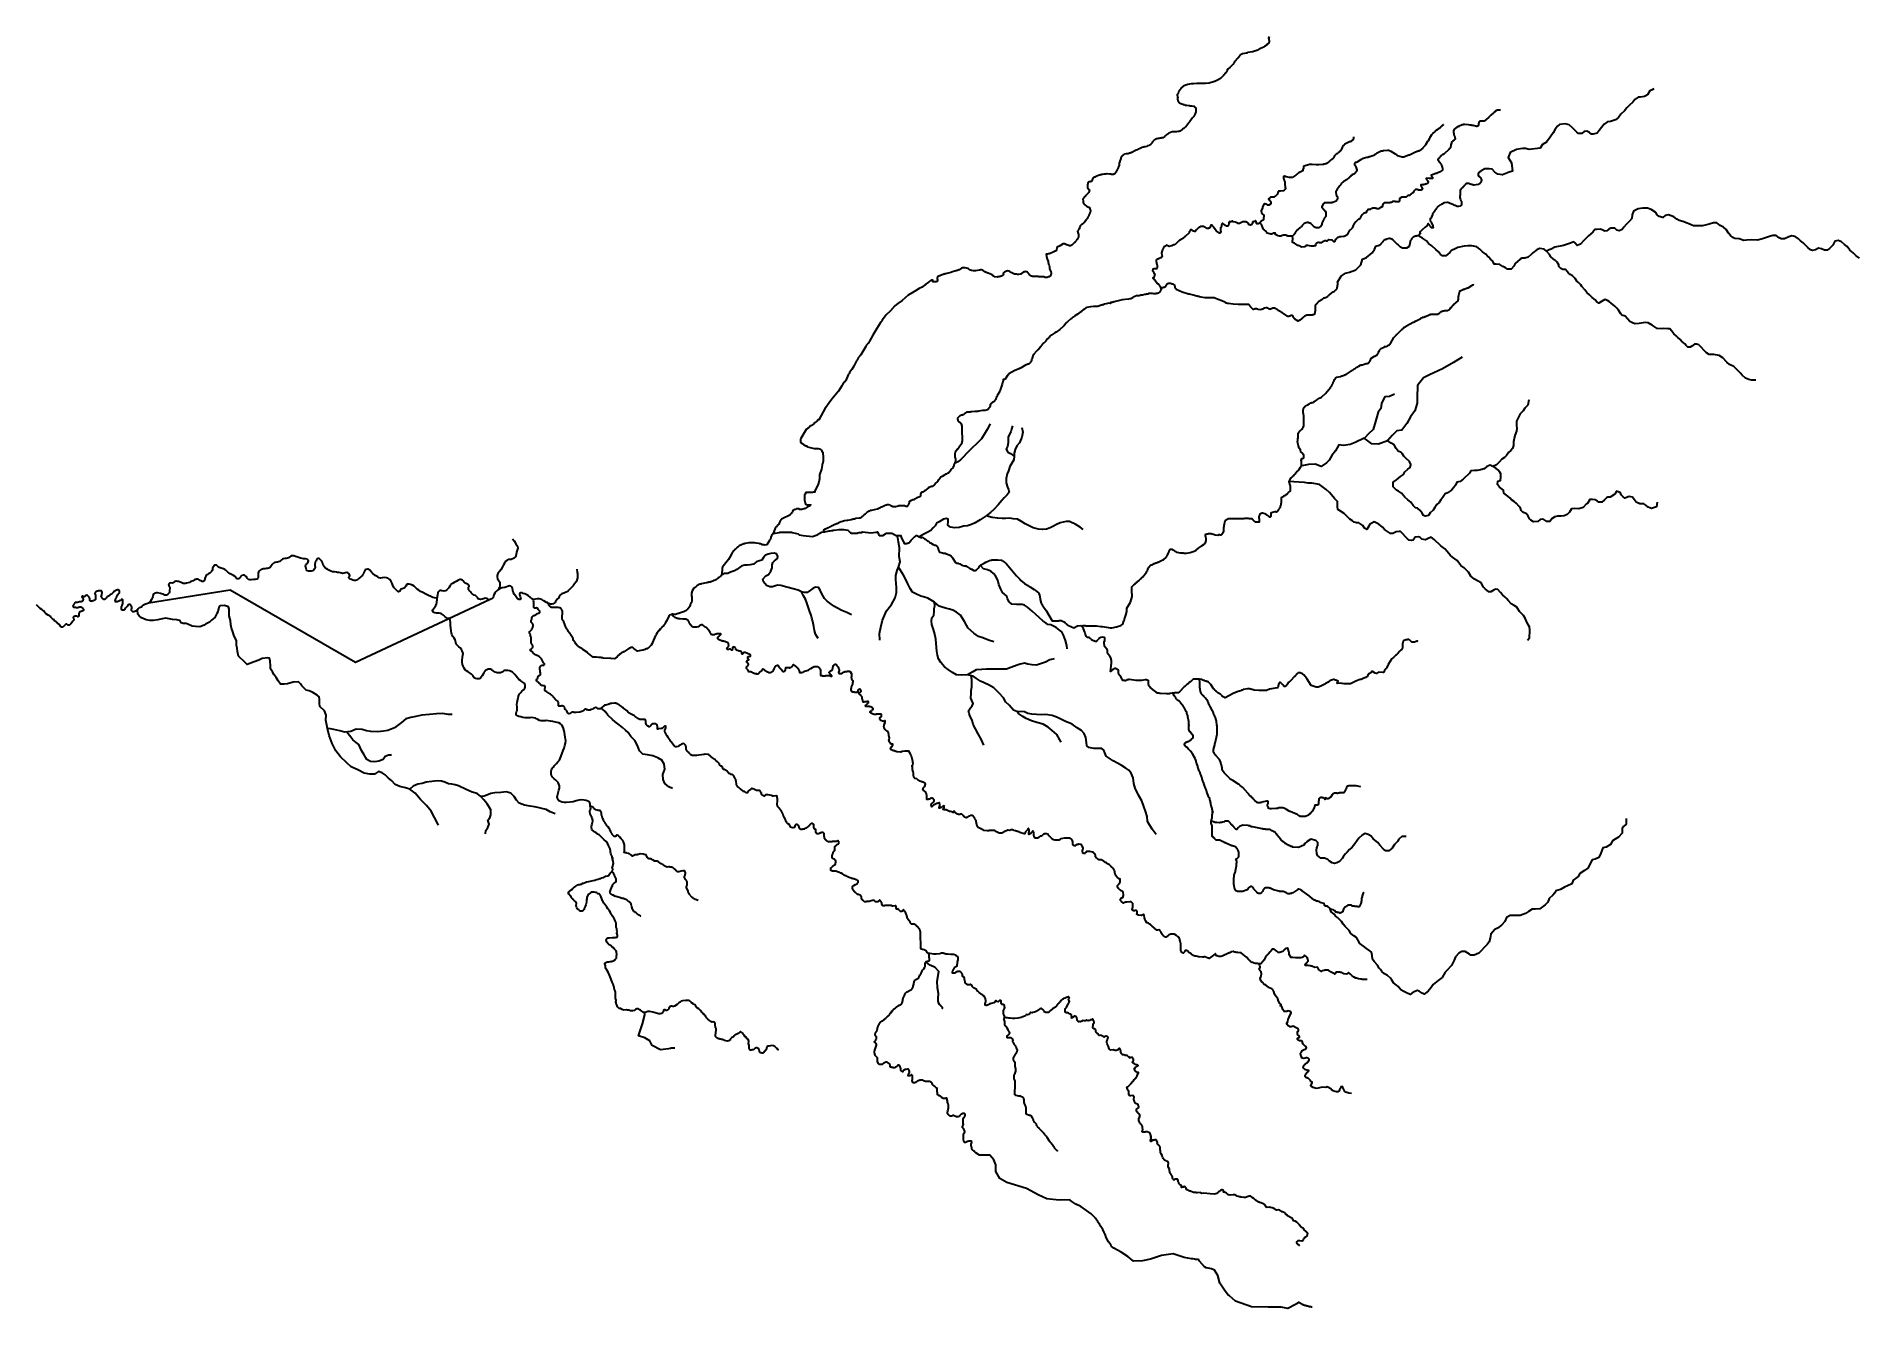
# Model space of a CAD drawing. Header units: metres. Extents: x 1073637 to 1099587, y 1563246 to 1581355.
import ezdxf

# ---------------------------------------------------------------- set-up
doc = ezdxf.new("R2010")
doc.units = ezdxf.units.M
doc.layers.add('CGG_DrenajeNatural_v0', color=5, linetype='Continuous', lineweight=30)
doc.layers.add('RD_EjeValle_v0', color=7, linetype='Continuous', lineweight=30, true_color=0xa10500)

msp = doc.modelspace()

# ---------------------------------------------------------------- linework, layer by layer
at = {"layer": 'CGG_DrenajeNatural_v0'}
for points in [[(1091183.037, 1581355.0658), (1091176.9427, 1581339.9082), (1091174.6937, 1581337.6594), (1091174.6937, 1581333.1615), (1091174.6936, 1581330.9125), (1091174.6935, 1581326.4147), (1091176.9425, 1581324.1658), (1091176.9424, 1581321.9168), (1091176.9424, 1581319.6679), (1091176.9423, 1581317.419), (1091176.9423, 1581315.17), (1091179.1913, 1581315.17), (1091179.1912, 1581312.9211), (1091179.1912, 1581310.6721), (1091179.1911, 1581308.4232), (1091179.1911, 1581306.1743), (1091181.44, 1581303.9253), (1091181.44, 1581301.6764), (1091181.4399, 1581299.4275), (1091181.4399, 1581297.1786), (1091181.4399, 1581294.9296), (1091181.4399, 1581292.6807), (1091181.4398, 1581290.4318), (1091181.4398, 1581288.1829), (1091181.4398, 1581285.9339), (1091181.4397, 1581283.685), (1091181.4397, 1581281.4361), (1091181.4397, 1581279.1871), (1091181.4396, 1581274.6893), (1091181.4396, 1581272.4404), (1091179.1906, 1581270.1913), (1091179.1906, 1581265.6935), (1091179.1905, 1581263.4446), (1091176.9415, 1581258.9467), (1091172.4436, 1581254.449), (1091167.9457, 1581249.9512), (1091158.9499, 1581243.2045), (1091152.2031, 1581238.7068), (1091147.705, 1581231.9601), (1091138.7092, 1581225.2134), (1091131.9624, 1581220.7156), (1091129.7134, 1581218.4667), (1091125.2155, 1581216.2178), (1091118.4687, 1581211.7201), (1091111.7218, 1581207.2223), (1091104.975, 1581204.9735), (1091059.9962, 1581184.7338), (1091053.2494, 1581180.236), (1091044.2535, 1581177.9872), (1091035.2577, 1581171.2406), (1091030.7598, 1581168.9916), (1091028.5109, 1581166.7427), (1091028.5108, 1581164.4937), (1091021.764, 1581162.2449), (1090981.2831, 1581144.2541), (1090976.7852, 1581144.2541), (1090949.798, 1581137.5077), (1090947.549, 1581137.5078), (1090945.3001, 1581137.5078), (1090940.8022, 1581135.2589), (1090884.5789, 1581126.264), (1090882.3299, 1581126.264), (1090880.081, 1581126.264), (1090875.5831, 1581124.0152), (1090873.3342, 1581124.0152), (1090871.0853, 1581121.7663), (1090866.5874, 1581121.7664), (1090864.3385, 1581119.5175), (1090857.5916, 1581117.2687), (1090805.866, 1581106.0248), (1090783.3767, 1581099.2783), (1090781.1278, 1581099.2783), (1090778.8788, 1581097.0294), (1090776.6298, 1581094.7805), (1090758.6382, 1581076.7894), (1090756.3892, 1581072.2915), (1090754.1402, 1581070.0426), (1090751.8912, 1581065.5447), (1090749.6423, 1581065.5447), (1090749.6423, 1581063.2958), (1090749.6422, 1581061.0469), (1090747.3933, 1581061.0469), (1090747.3933, 1581058.798), (1090745.1443, 1581056.5491), (1090742.8953, 1581054.3002), (1090736.1484, 1581047.5535), (1090733.8994, 1581043.0557), (1090727.1525, 1581036.309), (1090722.6546, 1581034.0601), (1090718.1567, 1581029.5623), (1090718.1567, 1581027.3134), (1090713.6588, 1581022.8156), (1090711.4098, 1581020.5667), (1090709.1608, 1581016.0689), (1090706.9119, 1581013.82), (1090686.6711, 1580982.3353), (1090686.6711, 1580980.0864), (1090684.4221, 1580977.8375), (1090682.1732, 1580975.5886), (1090679.9242, 1580973.3397), (1090677.6752, 1580968.8419), (1090675.4262, 1580966.5928), (1090670.9283, 1580962.095), (1090668.6794, 1580959.8462), (1090668.6794, 1580957.5972), (1090666.4304, 1580955.3483), (1090664.1814, 1580953.0994), (1090661.9325, 1580950.8506), (1090659.6836, 1580950.8506), (1090657.4346, 1580948.6017), (1090625.9491, 1580919.3661), (1090594.4637, 1580887.8815), (1090592.2147, 1580887.8816), (1090592.2147, 1580885.6326), (1090589.9658, 1580883.3837), (1090589.9657, 1580881.1348), (1090587.7168, 1580881.1349), (1090587.7168, 1580878.8859), (1090585.4678, 1580876.637), (1090585.4678, 1580874.3881), (1090583.2188, 1580869.8903), (1090583.2188, 1580867.6413), (1090578.7208, 1580860.8945), (1090578.7207, 1580856.3967), (1090574.2228, 1580851.8988), (1090571.9739, 1580847.4011), (1090569.7249, 1580845.1521), (1090567.4759, 1580838.4054), (1090531.4924, 1580800.1741), (1090526.9945, 1580793.4274), (1090524.7455, 1580791.1785), (1090517.9986, 1580784.4318), (1090488.7622, 1580755.1961), (1090446.0322, 1580730.4585), (1090439.2853, 1580728.2096), (1090437.0363, 1580725.9607), (1090430.2895, 1580723.7119), (1090423.5427, 1580721.4631), (1090419.0448, 1580719.2142), (1090412.298, 1580716.9654), (1090410.0491, 1580716.9654), (1090407.8001, 1580714.7165), (1090358.3235, 1580698.9747), (1090329.0873, 1580692.2283), (1090275.1129, 1580683.2334), (1090268.3661, 1580683.2335), (1090261.6193, 1580683.2335), (1090259.3704, 1580683.2336), (1090252.6236, 1580683.2337), (1090250.3747, 1580683.2337), (1090248.1258, 1580683.2338), (1090200.8982, 1580683.2344), (1090155.9197, 1580683.235), (1090104.1942, 1580680.9868), (1090097.4474, 1580680.9869), (1090086.2028, 1580680.9871), (1090074.9581, 1580678.7383), (1090023.2326, 1580669.7433), (1089982.7517, 1580658.4991), (1089962.5112, 1580647.2547), (1089960.2623, 1580647.2547), (1089958.0133, 1580642.757), (1089953.5154, 1580638.2591), (1089949.0175, 1580633.7613), (1089946.7686, 1580633.7614), (1089942.2706, 1580629.2636), (1089937.7728, 1580627.0147), (1089933.2749, 1580624.7659), (1089933.2748, 1580622.5169), (1089931.0259, 1580622.517), (1089931.0259, 1580620.2681), (1089928.7768, 1580618.0191), (1089928.7768, 1580615.7702), (1089926.5278, 1580613.5213), (1089926.5278, 1580611.2724), (1089924.2788, 1580609.0235), (1089919.7809, 1580604.5257), (1089917.5319, 1580600.0279), (1089915.283, 1580597.779), (1089910.785, 1580593.2812), (1089910.785, 1580591.0323), (1089908.5361, 1580591.0323), (1089908.536, 1580588.7834), (1089906.2871, 1580586.5345), (1089904.0381, 1580582.0367), (1089904.0381, 1580579.7877), (1089899.5402, 1580577.5389), (1089890.5442, 1580557.2985), (1089888.2952, 1580552.8007), (1089886.0462, 1580546.054), (1089881.5482, 1580537.0583), (1089877.0503, 1580532.5605), (1089874.8014, 1580530.3116), (1089874.8013, 1580528.0627), (1089874.8013, 1580525.8138), (1089881.5475, 1580483.0841), (1089879.2986, 1580483.0841), (1089879.2985, 1580478.5863), (1089879.2984, 1580476.3373), (1089879.2984, 1580474.0884), (1089879.2984, 1580471.8395), (1089879.2984, 1580469.5905), (1089879.2983, 1580465.0927), (1089879.2982, 1580460.5948), (1089879.2982, 1580458.3459), (1089881.5471, 1580453.8479), (1089881.547, 1580451.599), (1089881.547, 1580449.3501), (1089883.7959, 1580447.1011), (1089883.7959, 1580444.8522), (1089883.7958, 1580440.3543), (1089886.0447, 1580438.1054), (1089886.0447, 1580435.8564), (1089888.2936, 1580433.6075), (1089888.2935, 1580429.1096), (1089892.7913, 1580424.6117), (1089892.7913, 1580422.3628), (1089897.289, 1580417.8649), (1089897.289, 1580415.6159), (1089899.538, 1580415.6159), (1089899.5379, 1580413.367), (1089901.7868, 1580411.118), (1089906.2847, 1580408.869), (1089913.0314, 1580404.3711), (1089915.2803, 1580404.3711), (1089919.7781, 1580402.1221), (1089922.027, 1580402.122), (1089928.7738, 1580399.873), (1089935.5207, 1580397.624), (1089937.7696, 1580397.624), (1089940.0185, 1580395.375), (1089953.512, 1580390.877), (1089962.5077, 1580388.6279), (1089976.0012, 1580384.1299), (1089982.7479, 1580381.8809), (1089993.9925, 1580377.3829), (1089996.2414, 1580377.3828), (1090005.2371, 1580375.1338), (1090009.7349, 1580375.1337), (1090038.971, 1580370.6355), (1090045.7178, 1580370.6353), (1090050.2157, 1580370.6353), (1090059.2113, 1580368.3863), (1090063.7092, 1580368.3862), (1090072.7049, 1580368.3861), (1090074.9538, 1580368.386), (1090079.4517, 1580366.137), (1090081.7006, 1580366.137), (1090115.4345, 1580363.8876), (1090126.6789, 1580350.3938), (1090131.1767, 1580345.8959), (1090133.4255, 1580341.398), (1090135.6746, 1580341.3979), (1090137.9235, 1580339.149), (1090137.9234, 1580334.6511), (1090137.9234, 1580332.4022), (1090137.9234, 1580327.9043), (1090140.1722, 1580323.4065), (1090140.1722, 1580318.9086), (1090140.1721, 1580316.6597), (1090140.172, 1580309.9129), (1090140.172, 1580307.664), (1090140.1719, 1580300.9172), (1090140.1719, 1580298.6683), (1090140.1718, 1580291.9215), (1090140.1718, 1580289.6726), (1090140.1717, 1580285.1747), (1090140.1716, 1580282.9258), (1090126.6774, 1580242.4452), (1090124.4284, 1580240.1963), (1090122.1795, 1580235.6984), (1090119.9305, 1580233.4496), (1090117.6815, 1580228.9517), (1090115.4326, 1580226.7028), (1090113.1836, 1580222.205), (1090110.9346, 1580219.9561), (1090108.6856, 1580215.4583), (1090106.4367, 1580213.2094), (1090104.1877, 1580208.7116), (1090101.9387, 1580206.4627), (1090092.9429, 1580195.2182), (1090052.4615, 1580143.4933), (1090050.2125, 1580141.2444), (1090045.7146, 1580134.4977), (1090043.4656, 1580132.2488), (1090038.9677, 1580125.5021), (1090027.7226, 1580107.5108), (1089996.2371, 1580067.0306), (1089991.7392, 1580064.7817), (1089989.4903, 1580062.5328), (1089984.9923, 1580058.035), (1089978.2455, 1580055.7862), (1089975.9966, 1580053.5373), (1089971.4987, 1580049.0394), (1089969.2497, 1580049.0394), (1089967.0007, 1580044.5416), (1089951.2581, 1580033.2972), (1089946.7602, 1580031.0483), (1089913.0259, 1580008.5595), (1089906.2791, 1580006.3106), (1089904.0301, 1580004.0618), (1089897.2833, 1580004.0618), (1089895.0344, 1580004.0619), (1089890.5365, 1580001.813), (1089883.7898, 1580001.8131), (1089863.5494, 1579999.5645), (1089818.5707, 1579995.0672), (1089811.8239, 1579995.0673), (1089807.326, 1579995.0674), (1089802.8282, 1579995.0675), (1089778.0899, 1579988.321), (1089755.6005, 1579979.3256), (1089755.6005, 1579977.0767), (1089753.3515, 1579977.0767), (1089748.8536, 1579972.5789), (1089746.6047, 1579970.33), (1089742.1067, 1579965.8323), (1089739.8578, 1579963.5833), (1089735.3599, 1579963.5834), (1089733.111, 1579961.3345), (1089730.8621, 1579961.3345), (1089728.6131, 1579959.0857), (1089726.364, 1579956.8368), (1089721.8661, 1579952.339), (1089706.1235, 1579941.0944), (1089703.8745, 1579938.8455), (1089699.3766, 1579936.5966), (1089699.3766, 1579934.3477), (1089697.1276, 1579932.0988), (1089670.1403, 1579914.1078), (1089667.8913, 1579911.8589), (1089665.6424, 1579911.8589), (1089658.8956, 1579909.6101), (1089654.3977, 1579909.6102), (1089647.6509, 1579907.3613), (1089643.1531, 1579907.3614), (1089640.9041, 1579905.1125), (1089636.4063, 1579905.1125), (1089634.1573, 1579905.1126), (1089627.4105, 1579905.1127), (1089620.6636, 1579902.8638), (1089611.6679, 1579902.864), (1089604.9211, 1579902.8641), (1089598.1743, 1579900.6152), (1089591.4275, 1579898.3664), (1089586.9296, 1579898.3665), (1089575.685, 1579896.1177), (1089573.436, 1579896.1177), (1089571.1871, 1579893.8688), (1089568.9382, 1579893.8689), (1089566.6892, 1579891.6199), (1089562.1913, 1579887.1222), (1089557.6934, 1579884.8733), (1089546.4487, 1579878.1267), (1089544.1997, 1579875.8778), (1089541.9508, 1579873.6289), (1089537.4528, 1579869.1311), (1089523.9591, 1579855.6377), (1089523.9591, 1579853.3888), (1089521.71, 1579851.1399), (1089521.7099, 1579848.891), (1089519.461, 1579848.891), (1089519.461, 1579846.642), (1089517.212, 1579842.1441), (1089510.4651, 1579833.1485), (1089505.9672, 1579828.6507), (1089505.9671, 1579826.4018), (1089503.7182, 1579824.1529), (1089501.4693, 1579824.1529), (1089499.2203, 1579819.6551), (1089496.9713, 1579817.4062), (1089492.4734, 1579815.1574), (1089487.9755, 1579810.6595), (1089483.4776, 1579806.1618), (1089481.2287, 1579806.1618), (1089476.7308, 1579803.9129), (1089456.4904, 1579797.1664), (1089451.9925, 1579797.1665), (1089449.7436, 1579794.9176), (1089447.4946, 1579792.6687), (1089445.2457, 1579792.6687), (1089440.7478, 1579790.4199), (1089416.0093, 1579781.4245), (1089413.7604, 1579781.4245), (1089411.5115, 1579781.4246), (1089409.2626, 1579781.4246), (1089402.5158, 1579779.1758), (1089400.2668, 1579779.1758), (1089391.2711, 1579776.927), (1089377.7775, 1579772.4293), (1089368.7817, 1579770.1805), (1089364.2838, 1579767.9316), (1089357.537, 1579763.4339), (1089314.807, 1579745.443), (1089310.3092, 1579743.1941), (1089287.8197, 1579734.1987), (1089281.0729, 1579731.9499), (1089278.824, 1579729.7009), (1089227.0983, 1579704.9635), (1089220.3515, 1579702.7147), (1089218.1024, 1579700.4657), (1089213.6046, 1579700.4658), (1089209.1067, 1579698.2169), (1089206.8577, 1579695.968), (1089193.3641, 1579691.4704), (1089174.2609, 1579683.5482), (1089174.2011, 1579683.0333), (1089157.3812, 1579684.7241), (1089150.6344, 1579682.4753), (1089146.1365, 1579682.4753), (1089125.8961, 1579677.9778), (1089119.1493, 1579675.7289), (1089112.4024, 1579673.4801), (1089098.9087, 1579664.4845), (1089096.6598, 1579662.2357), (1089096.6597, 1579659.9867), (1089092.1618, 1579655.4889), (1089092.1617, 1579653.24), (1089089.9128, 1579650.9911), (1089087.6638, 1579648.7422), (1089087.6638, 1579646.4933), (1089083.1659, 1579644.2443), (1089080.917, 1579639.7465), (1089078.668, 1579637.4976), (1089078.6679, 1579635.2487), (1089076.419, 1579632.9998), (1089076.419, 1579630.7509), (1089074.17, 1579628.5019), (1089074.17, 1579626.253), (1089074.17, 1579624.0041), (1089071.921, 1579621.7552), (1089069.672, 1579617.2574), (1089069.672, 1579615.0085), (1089069.6719, 1579610.5106), (1089069.6719, 1579608.2617), (1089067.423, 1579608.2617), (1089067.4229, 1579606.0128), (1089065.1739, 1579603.7639), (1089060.676, 1579592.5193), (1089051.6798, 1579561.0345), (1089051.6798, 1579558.7855), (1089049.4308, 1579556.5366), (1089049.4307, 1579549.7899), (1089047.1818, 1579545.292), (1089047.1816, 1579534.0473), (1089047.1815, 1579529.5494), (1089047.1815, 1579527.3005), (1089047.1815, 1579525.0516), (1089047.1814, 1579522.8026), (1089040.4343, 1579498.0645), (1089033.6873, 1579480.0732), (1089029.1894, 1579477.8244), (1089026.9404, 1579473.3265), (1089026.9404, 1579471.0776), (1089024.6914, 1579466.5798), (1089022.4424, 1579464.3309), (1089020.1935, 1579462.082), (1089017.9445, 1579457.5842), (1089017.9444, 1579455.3352), (1089015.6954, 1579448.5885), (1089013.4463, 1579444.0907), (1089011.1974, 1579441.8418), (1089006.6994, 1579435.0949), (1089006.6994, 1579432.846), (1089004.4503, 1579423.8503), (1089002.2014, 1579421.6014), (1089002.2014, 1579419.3525), (1088999.9524, 1579417.1036), (1088988.7075, 1579401.3613), (1088984.2096, 1579399.1124), (1088977.4628, 1579394.6147), (1088972.965, 1579394.6147), (1088970.716, 1579392.3658), (1088968.4671, 1579392.3659), (1088966.2182, 1579392.3659), (1088966.2181, 1579390.1169), (1088963.9692, 1579390.117), (1088959.4714, 1579390.1171), (1088954.9735, 1579390.1171), (1088945.9778, 1579390.1172), (1088939.231, 1579390.1173), (1088932.4843, 1579392.3663), (1088930.2353, 1579392.3664), (1088912.2439, 1579396.8645), (1088878.51, 1579399.1138), (1088876.261, 1579399.1139), (1088874.0121, 1579399.1139), (1088871.7632, 1579399.114), (1088869.5143, 1579399.114), (1088862.7674, 1579396.8652), (1088858.2696, 1579396.8652), (1088849.2739, 1579396.8653), (1088831.2824, 1579394.6167), (1088811.0419, 1579390.1191), (1088806.544, 1579387.8702), (1088802.0462, 1579387.8703), (1088793.0504, 1579385.6215), (1088784.0547, 1579385.6216), (1088777.3079, 1579383.3728), (1088775.059, 1579381.1239), (1088772.81, 1579381.1239), (1088768.3121, 1579378.875), (1088739.076, 1579369.8797), (1088709.8398, 1579358.6355), (1088707.5907, 1579356.3866), (1088705.3417, 1579354.1377), (1088700.8438, 1579351.8889), (1088691.8481, 1579349.6401), (1088687.3502, 1579345.1423), (1088685.1013, 1579345.1423), (1088678.3545, 1579342.8935), (1088678.3544, 1579340.6445), (1088673.8566, 1579338.3955), (1088671.6076, 1579338.3956), (1088662.6116, 1579313.6575), (1088662.6115, 1579306.9107), (1088662.6114, 1579304.6618), (1088662.6114, 1579302.4129), (1088660.3624, 1579297.915), (1088660.3624, 1579295.6661), (1088660.3624, 1579293.4172), (1088658.1134, 1579293.4172), (1088655.8645, 1579291.1683), (1088653.6156, 1579291.1684), (1088653.6155, 1579288.9194), (1088651.3666, 1579288.9195), (1088646.8688, 1579288.9195), (1088644.6198, 1579288.9196), (1088642.3709, 1579288.9196), (1088640.122, 1579288.9196), (1088637.873, 1579288.9196), (1088635.6241, 1579286.6707), (1088633.3752, 1579286.6708), (1088631.1262, 1579286.6708), (1088628.8773, 1579286.6708), (1088626.6284, 1579286.6709), (1088622.1305, 1579284.422), (1088617.6326, 1579284.4221), (1088604.1387, 1579264.1819), (1088604.1386, 1579261.933), (1088604.1386, 1579259.6841), (1088601.8896, 1579252.9373), (1088599.6406, 1579248.4395), (1088599.6406, 1579243.9417), (1088599.6405, 1579241.6927), (1088599.6404, 1579237.1947), (1088599.6404, 1579234.9458), (1088599.6404, 1579232.6969), (1088599.6404, 1579230.448), (1088599.6403, 1579225.9501), (1088599.6403, 1579223.7012), (1088597.3913, 1579219.2034), (1088597.3912, 1579214.7055), (1088599.6401, 1579212.4565), (1088599.6401, 1579210.2076), (1088599.64, 1579207.9587), (1088599.64, 1579205.7098), (1088599.64, 1579203.4608), (1088615.3823, 1579178.7224), (1088617.6312, 1579176.4735), (1088617.6311, 1579174.2245), (1088619.8801, 1579174.2245), (1088619.88, 1579171.9756), (1088622.1289, 1579169.7266), (1088622.1289, 1579165.2288), (1088624.3777, 1579162.9798), (1088624.3777, 1579160.7309), (1088624.3777, 1579158.482), (1088622.1287, 1579153.9841), (1088622.1286, 1579147.2374), (1088619.8796, 1579142.7395), (1088617.6307, 1579140.4906), (1088617.6306, 1579138.2417), (1088615.3817, 1579135.9928), (1088615.3817, 1579133.7437), (1088613.1327, 1579129.2459), (1088610.8837, 1579129.246), (1088608.6348, 1579126.9971), (1088608.6347, 1579124.7481), (1088601.8877, 1579118.0015), (1088572.6513, 1579088.7658), (1088568.1534, 1579084.268), (1088568.1533, 1579082.0191), (1088563.6554, 1579079.7702), (1088561.4065, 1579077.5213), (1088559.1575, 1579075.2724), (1088559.1575, 1579073.0235), (1088556.9086, 1579070.7746), (1088554.6596, 1579070.7746), (1088552.4107, 1579068.5258), (1088552.4107, 1579066.2768), (1088550.1617, 1579066.2768), (1088550.1617, 1579064.0279), (1088547.9128, 1579064.028), (1088547.9127, 1579061.779), (1088545.6638, 1579059.5301), (1088541.1658, 1579055.0324), (1088538.9169, 1579052.7834), (1088538.9168, 1579050.5345), (1088536.6679, 1579048.2856), (1088536.6679, 1579046.0367), (1088534.4189, 1579043.7878), (1088532.1699, 1579037.0411), (1088534.4185, 1579012.3027), (1088534.4185, 1579010.0538), (1088534.4184, 1579007.8049), (1088536.6673, 1579003.307), (1088536.6673, 1579001.058), (1088536.6672, 1578998.8091), (1088536.6672, 1578996.5602), (1088536.6672, 1578994.3113), (1088536.6671, 1578992.0623), (1088536.6671, 1578989.8134), (1088536.6671, 1578987.5645), (1088538.916, 1578985.3155), (1088538.9159, 1578983.0666), (1088538.9159, 1578980.8177), (1088541.1648, 1578978.5687), (1088543.4137, 1578976.3198), (1088543.4137, 1578974.0708), (1088545.6625, 1578971.8219), (1088547.9115, 1578969.5729), (1088550.1604, 1578969.5729), (1088552.4093, 1578967.3239), (1088556.907, 1578960.5771), (1088559.1559, 1578958.3281), (1088583.8938, 1578938.0874), (1088588.3917, 1578935.8384), (1088590.6406, 1578935.8384), (1088592.8895, 1578933.5894), (1088595.1384, 1578931.3404), (1088597.3873, 1578929.0914), (1088599.6362, 1578929.0914), (1088601.8851, 1578929.0914), (1088604.1341, 1578929.0913), (1088606.383, 1578926.8424), (1088608.632, 1578926.8423), (1088610.8809, 1578926.8423), (1088613.1299, 1578926.8423), (1088615.3788, 1578924.5933), (1088619.8766, 1578924.5932), (1088622.1255, 1578922.3443), (1088622.1255, 1578920.0954), (1088624.3744, 1578917.8464), (1088626.6233, 1578917.8464), (1088626.6233, 1578915.5974), (1088626.6233, 1578913.3485), (1088628.8722, 1578913.3485), (1088628.8721, 1578911.0996), (1088628.8721, 1578908.8506), (1088628.8721, 1578906.6017), (1088628.8721, 1578904.3528), (1088631.1209, 1578902.1038), (1088631.1209, 1578899.8549), (1088631.1209, 1578897.606), (1088633.3698, 1578895.357), (1088633.3697, 1578893.1081), (1088633.3697, 1578890.8592), (1088635.6186, 1578888.6102), (1088637.8675, 1578884.1123), (1088640.1164, 1578881.8634), (1088640.1162, 1578870.6187), (1088637.8672, 1578861.6231), (1088635.6182, 1578859.3741), (1088633.3692, 1578852.6274), (1088633.3691, 1578848.1295), (1088631.1201, 1578843.6317), (1088631.1201, 1578841.3828), (1088628.8711, 1578836.885), (1088628.8711, 1578834.6361), (1088626.6221, 1578834.6361), (1088626.6221, 1578832.3872), (1088626.6221, 1578830.1381), (1088626.6221, 1578827.8892), (1088624.3731, 1578823.3914), (1088622.1241, 1578821.1425), (1088622.1241, 1578818.8935), (1088619.8751, 1578814.3957), (1088617.6261, 1578809.8979), (1088615.3771, 1578803.1511), (1088608.6301, 1578789.6577), (1088599.634, 1578771.6664), (1088599.634, 1578769.4175), (1088597.3851, 1578769.4175), (1088595.1361, 1578767.1686), (1088595.1361, 1578764.9197), (1088592.8871, 1578762.6708), (1088590.6382, 1578760.4219), (1088588.3892, 1578758.173), (1088586.1402, 1578753.6752), (1088581.6423, 1578751.4263), (1088579.3934, 1578749.1774), (1088579.3934, 1578746.9285), (1088577.1444, 1578744.6796), (1088577.1444, 1578742.4307), (1088574.8954, 1578740.1817), (1088572.6465, 1578737.9329), (1088572.6464, 1578735.684), (1088570.3975, 1578735.684), (1088570.3975, 1578733.435), (1088570.3974, 1578731.1861), (1088568.1485, 1578731.1861), (1088568.1485, 1578728.9372), (1088565.8995, 1578728.9373), (1088563.6506, 1578724.4393), (1088563.6505, 1578722.1904), (1088561.4016, 1578722.1904), (1088559.1527, 1578719.9415), (1088559.1526, 1578717.6926), (1088556.9037, 1578715.4437), (1088554.6547, 1578713.1948), (1088554.6547, 1578710.9459), (1088552.4057, 1578708.697), (1088543.4099, 1578699.7014), (1088538.912, 1578697.4525), (1088536.663, 1578692.9547), (1088532.1651, 1578688.4569), (1088527.6672, 1578686.208), (1088525.4183, 1578683.9591), (1088520.9204, 1578681.7103), (1088518.6714, 1578679.4614), (1088516.4225, 1578679.4614), (1088511.9246, 1578677.2126), (1088509.6757, 1578674.9636), (1088507.4267, 1578672.7148), (1088502.9287, 1578670.4659), (1088500.6797, 1578668.217), (1088498.4308, 1578665.9681), (1088498.4307, 1578663.7192), (1088496.1818, 1578663.7192), (1088496.1818, 1578661.4703), (1088493.9328, 1578659.2214), (1088493.9328, 1578656.9725), (1088491.6838, 1578654.7236), (1088491.6838, 1578652.4746), (1088491.6838, 1578650.2257), (1088489.4348, 1578647.9768), (1088487.1859, 1578645.7279), (1088487.1858, 1578643.479), (1088484.9368, 1578636.7322), (1088484.9368, 1578634.4833), (1088482.6878, 1578632.2344), (1088481.5355, 1578614.6311), (1088474.0905, 1578614.0994), (1088466.9449, 1578598.5006), (1088455.7, 1578582.7583), (1088464.6953, 1578551.2732), (1088466.9441, 1578544.5264), (1088466.9441, 1578540.0285), (1088466.944, 1578537.7796), (1088466.9439, 1578533.2817), (1088466.9439, 1578531.0328), (1088469.1928, 1578526.5349), (1088469.1927, 1578524.2859), (1088469.1927, 1578519.788), (1088469.1927, 1578517.5391), (1088469.1926, 1578513.0412), (1088469.1926, 1578510.7923), (1088469.1926, 1578508.5434), (1088469.1925, 1578506.2945), (1088466.9435, 1578504.0455), (1088466.9435, 1578501.7966), (1088466.9435, 1578499.5477), (1088464.6945, 1578492.8009), (1088462.4455, 1578490.5521), (1088462.4455, 1578488.3031), (1088462.4455, 1578486.0542), (1088460.1965, 1578483.8053), (1088460.1965, 1578481.5564), (1088457.9476, 1578481.5564), (1088457.9475, 1578479.3075), (1088453.4496, 1578472.5608), (1088448.9516, 1578465.8141), (1088446.7027, 1578465.8141), (1088444.4537, 1578463.5652), (1088444.4537, 1578461.3162), (1088442.2047, 1578456.8185), (1088439.9558, 1578456.8185), (1088439.9558, 1578454.5695), (1088437.7068, 1578450.0717), (1088435.4578, 1578447.8228), (1088435.4578, 1578445.5739), (1088430.9598, 1578438.8272), (1088428.7109, 1578436.5783), (1088426.462, 1578436.5783), (1088426.4619, 1578434.3294), (1088421.964, 1578429.8316), (1088415.2171, 1578420.8359), (1088412.9682, 1578420.8359), (1088374.7358, 1578384.8536), (1088354.4953, 1578375.8582), (1088352.2464, 1578375.8582), (1088349.9975, 1578375.8582), (1088345.4996, 1578375.8583), (1088341.0018, 1578375.8583), (1088336.5039, 1578375.8584), (1088332.0061, 1578378.1074), (1088305.0191, 1578387.1035), (1088302.7702, 1578387.1035), (1088298.2722, 1578389.3525), (1088296.0233, 1578389.3525), (1088293.7744, 1578391.6015), (1088291.5255, 1578393.8505), (1088289.2766, 1578393.8505), (1088287.0277, 1578396.0994), (1088282.5299, 1578398.3484), (1088280.2809, 1578398.3484), (1088275.7831, 1578400.5974), (1088271.2853, 1578402.8464), (1088269.0364, 1578402.8464), (1088264.5386, 1578405.0954), (1088262.2896, 1578405.0955), (1088260.0407, 1578405.0955), (1088255.5428, 1578405.0956), (1088251.0449, 1578402.8467), (1088212.8129, 1578378.109), (1088188.0744, 1578366.8647), (1088183.5765, 1578364.6159), (1088174.5808, 1578362.3671), (1088172.3318, 1578360.1182), (1088167.8339, 1578357.8693), (1088154.3399, 1578324.1356), (1088154.3399, 1578321.8867), (1088154.3398, 1578317.3887), (1088154.3398, 1578315.1398), (1088154.3397, 1578308.393), (1088154.3397, 1578306.144), (1088152.0907, 1578303.8952), (1088143.0949, 1578299.3974), (1088138.597, 1578297.1486), (1088129.6013, 1578294.8998), (1088122.8545, 1578292.6509), (1088120.6056, 1578292.6509), (1088118.3566, 1578290.4021), (1088111.6098, 1578288.1532), (1088107.1119, 1578285.9043), (1088102.614, 1578283.6555), (1088098.116, 1578281.4066), (1088095.867, 1578279.1577), (1088091.3692, 1578276.9089), (1088050.8883, 1578261.1669), (1088037.3947, 1578258.9182), (1088030.6479, 1578256.6694), (1088028.399, 1578256.6694), (1088026.15, 1578256.6694), (1088023.9011, 1578256.6694), (1088021.6521, 1578256.6695), (1088019.4032, 1578256.6695), (1088017.1543, 1578256.6696), (1088010.4075, 1578254.4207), (1088014.9049, 1578220.6868), (1088014.9049, 1578218.4377), (1088017.1537, 1578213.9398), (1088017.1536, 1578204.9441), (1088019.4025, 1578200.4462), (1088019.4024, 1578198.1973), (1088019.4024, 1578193.6994), (1088021.6513, 1578193.6994), (1088021.6512, 1578189.2015), (1088023.9002, 1578189.2015), (1088023.9001, 1578186.9526), (1088026.149, 1578182.4547), (1088028.3978, 1578173.459), (1088035.1443, 1578150.9696), (1088035.1443, 1578148.7207), (1088035.1442, 1578144.2228), (1088037.3931, 1578144.2228), (1088037.3931, 1578141.9739), (1088037.3931, 1578139.725), (1088037.393, 1578137.476), (1088039.6419, 1578135.2271), (1088039.6419, 1578132.9781), (1088041.8907, 1578128.4802), (1088041.8907, 1578126.2313), (1088041.8907, 1578123.9824), (1088044.1395, 1578117.2355), (1088044.1395, 1578114.9865), (1088044.1395, 1578112.7376), (1088046.3883, 1578110.4886), (1088046.3883, 1578108.2397), (1088048.6371, 1578101.4929), (1088050.8859, 1578092.4972), (1088055.3836, 1578076.7546), (1088055.3835, 1578070.0078), (1088055.3835, 1578067.7589), (1088055.3834, 1578065.51), (1088055.3834, 1578061.0122), (1088055.3834, 1578058.7632), (1088055.3833, 1578056.5143), (1088055.3833, 1578054.2653), (1088055.3832, 1578052.0164), (1088055.3832, 1578049.7675), (1088055.3832, 1578045.2697), (1088059.8809, 1578036.2739), (1088059.8808, 1578031.776), (1088064.3786, 1578027.2781), (1088068.8764, 1578020.5313), (1088071.1253, 1578018.2823), (1088071.1252, 1578016.0333), (1088073.3741, 1578011.5354), (1088080.1205, 1577982.2993), (1088080.1204, 1577977.8014), (1088077.8714, 1577975.5525), (1088077.8714, 1577971.0547), (1088077.8714, 1577968.8057), (1088075.6224, 1577966.5568), (1088073.3734, 1577957.5611), (1088071.1244, 1577953.0633), (1088066.6264, 1577944.0677), (1088064.3775, 1577944.0677), (1088062.1285, 1577941.8188), (1088059.8796, 1577939.5699), (1088057.6306, 1577939.5699), (1088053.1327, 1577935.0722), (1088048.6348, 1577935.0722), (1088044.137, 1577932.8234), (1088023.8965, 1577923.8279), (1088019.3986, 1577921.5791), (1088017.1497, 1577921.5791), (1088012.6518, 1577921.5791), (1088010.4029, 1577921.5792), (1088008.154, 1577921.5792), (1088005.9051, 1577921.5792), (1088003.6561, 1577921.5793), (1088001.4072, 1577921.5793), (1087999.1583, 1577923.8283), (1087996.9093, 1577923.8283), (1087992.4114, 1577926.0773), (1087990.1626, 1577928.3262), (1087985.6647, 1577930.5752), (1087983.4158, 1577930.5753), (1087978.918, 1577932.8242), (1087974.4201, 1577935.0732), (1087969.9223, 1577935.0733), (1087967.6734, 1577935.0733), (1087965.4244, 1577935.0733), (1087942.9352, 1577935.0737), (1087938.4373, 1577935.0737), (1087936.1884, 1577935.0738), (1087929.4416, 1577935.0739), (1087927.1927, 1577935.0739), (1087924.9438, 1577935.0739), (1087922.6948, 1577935.0739), (1087915.9481, 1577935.074), (1087913.6991, 1577935.074), (1087906.9523, 1577935.0742), (1087900.2056, 1577937.3232), (1087897.9567, 1577937.3232), (1087886.7119, 1577937.3234), (1087879.9652, 1577939.5724), (1087859.7248, 1577939.5726), (1087857.4759, 1577939.5727), (1087848.4802, 1577939.5728), (1087841.7334, 1577939.5729), (1087839.4845, 1577939.5729), (1087837.2355, 1577939.573), (1087834.9866, 1577939.573), (1087825.9909, 1577939.5731), (1087819.2441, 1577939.5732), (1087814.7463, 1577939.5733), (1087805.7506, 1577941.8223), (1087803.5017, 1577941.8224), (1087801.2527, 1577941.8224), (1087769.7679, 1577959.8142), (1087769.7679, 1577962.0632), (1087769.768, 1577964.3121), (1087767.5191, 1577966.561), (1087765.2702, 1577968.81), (1087765.2702, 1577971.0589), (1087765.2702, 1577973.3079), (1087763.0213, 1577975.5568), (1087763.0214, 1577977.8058), (1087760.7725, 1577980.0547), (1087758.5236, 1577982.3037), (1087756.2747, 1577984.5526), (1087754.0258, 1577986.8016), (1087754.0258, 1577989.0505), (1087751.7769, 1577989.0505), (1087751.7769, 1577991.2995), (1087745.0302, 1577998.0463), (1087731.5368, 1578004.7933), (1087729.2878, 1578004.7933), (1087727.0389, 1578004.7934), (1087724.79, 1578004.7934), (1087720.2921, 1578004.7934), (1087704.5497, 1578007.0426), (1087700.0518, 1578004.7937), (1087695.5539, 1578002.5449), (1087693.305, 1578002.5449), (1087688.807, 1578000.296), (1087686.5581, 1578000.2961), (1087686.558, 1577998.0472), (1087684.3091, 1577998.0472), (1087682.0602, 1577998.0472), (1087682.0601, 1577995.7983), (1087677.5622, 1577993.5494), (1087673.0644, 1577991.3005), (1087670.8154, 1577991.3006), (1087670.8154, 1577989.0516), (1087666.3175, 1577986.8028), (1087666.3175, 1577984.5539), (1087664.0686, 1577984.5539), (1087661.8196, 1577982.305), (1087659.5707, 1577982.305), (1087657.3217, 1577980.0561), (1087657.3217, 1577977.8072), (1087652.8238, 1577975.5583), (1087648.3259, 1577973.3095), (1087646.077, 1577973.3095), (1087643.828, 1577971.0606), (1087641.5791, 1577971.0606), (1087639.3302, 1577968.8117), (1087614.5919, 1577966.5632), (1087607.8452, 1577966.5632), (1087605.5962, 1577966.5633), (1087603.3473, 1577966.5633), (1087601.0983, 1577966.5633), (1087587.6047, 1577968.8124), (1087583.1069, 1577968.8125), (1087571.8623, 1577971.0616), (1087569.6133, 1577971.0616), (1087567.3644, 1577971.0616), (1087560.6177, 1577973.3107), (1087508.8926, 1577993.5517), (1087497.6481, 1578004.7965), (1087493.1503, 1578007.0455), (1087490.9014, 1578009.2945), (1087488.6523, 1578009.2945), (1087486.4035, 1578011.5434), (1087481.9057, 1578016.0414), (1087477.4078, 1578016.0414), (1087457.1675, 1578018.2908), (1087448.1717, 1578013.7929), (1087445.9228, 1578013.7929), (1087436.9271, 1578009.2952), (1087430.1802, 1578007.0464), (1087427.9313, 1578007.0464), (1087423.4334, 1578004.7976), (1087416.6866, 1578000.2998), (1087414.4376, 1577998.0509), (1087412.1886, 1577995.802), (1087405.4418, 1577991.3042), (1087400.9439, 1577989.0553), (1087396.446, 1577982.3086), (1087400.9436, 1577962.0682), (1087400.9435, 1577959.8193), (1087394.1967, 1577955.3215), (1087391.9477, 1577953.0726), (1087389.6988, 1577953.0727), (1087387.4498, 1577950.8238), (1087382.9518, 1577948.5749), (1087376.205, 1577946.3261), (1087371.7071, 1577944.0772), (1087369.4582, 1577944.0772), (1087367.2093, 1577944.0773), (1087362.7114, 1577941.8284), (1087358.2135, 1577939.5796), (1087353.7157, 1577939.5796), (1087349.2178, 1577937.3308), (1087342.471, 1577937.3308), (1087340.222, 1577935.082), (1087335.7242, 1577935.082), (1087331.2263, 1577935.0821), (1087326.7284, 1577932.8332), (1087324.4795, 1577932.8332), (1087322.2306, 1577932.8333), (1087317.7327, 1577932.8333), (1087313.2349, 1577930.5845), (1087275.003, 1577935.0828), (1087270.5052, 1577937.3318), (1087266.0074, 1577941.8297), (1087241.2694, 1577957.5726), (1087239.0206, 1577959.8215), (1087232.2738, 1577964.3195), (1087185.0467, 1577984.5605), (1087180.5487, 1577986.8095), (1087167.0552, 1577991.3075), (1087164.8063, 1577993.5565), (1087160.3085, 1577995.8055), (1087158.0596, 1577995.8055), (1087155.8106, 1577995.8055), (1087137.8193, 1578004.8015), (1087108.5836, 1578027.2913), (1087106.3347, 1578027.2913), (1087088.3433, 1578034.0383), (1087079.3475, 1578034.0384), (1087072.6007, 1578034.0385), (1087063.605, 1578029.5408), (1087059.1071, 1578029.5409), (1087054.6092, 1578027.292), (1087005.1328, 1578020.5459), (1086984.8924, 1578018.2972), (1086980.3945, 1578018.2973), (1086978.1455, 1578018.2974), (1086973.6476, 1578018.2974), (1086944.4116, 1578022.7957), (1086917.4246, 1578034.0407), (1086912.9268, 1578036.2897), (1086906.1802, 1578043.0365), (1086901.6823, 1578045.2855), (1086892.6867, 1578049.7835), (1086856.7039, 1578063.2776), (1086852.2061, 1578063.2776), (1086849.9571, 1578063.2776), (1086843.2103, 1578063.2777), (1086829.7168, 1578063.2779), (1086816.2232, 1578061.0292), (1086804.9785, 1578058.7804), (1086768.9952, 1578034.0427), (1086762.2484, 1578031.7939), (1086757.7506, 1578029.545), (1086753.2527, 1578027.2961), (1086751.0037, 1578027.2962), (1086746.5058, 1578025.0473), (1086739.759, 1578022.7985), (1086733.0122, 1578020.5496), (1086728.5144, 1578020.5497), (1086724.0165, 1578020.5498), (1086661.0461, 1577998.0612), (1086656.5483, 1577998.0613), (1086654.2993, 1577995.8124), (1086634.0589, 1577991.3148), (1086595.827, 1577982.3196), (1086582.3334, 1577977.822), (1086575.5866, 1577977.8221), (1086573.3377, 1577975.5732), (1086568.8397, 1577975.5732), (1086559.8439, 1577971.0755), (1086557.595, 1577971.0755), (1086553.0971, 1577968.8267), (1086496.8737, 1577948.5871), (1086492.3758, 1577946.3382), (1086490.1268, 1577946.3383), (1086483.38, 1577941.8405), (1086476.6332, 1577941.8406), (1086474.3843, 1577939.5917), (1086469.8863, 1577939.5918), (1086460.8905, 1577935.0941), (1086456.3923, 1577912.6047), (1086458.6413, 1577912.6047), (1086458.6412, 1577910.3558), (1086458.6412, 1577905.8579), (1086458.6411, 1577901.36), (1086460.89, 1577899.1111), (1086460.8899, 1577894.6132), (1086460.8899, 1577892.3643), (1086460.8899, 1577890.1154), (1086460.8899, 1577887.8664), (1086460.8898, 1577878.8708), (1086460.8897, 1577876.6218), (1086460.8897, 1577874.3729), (1086460.8896, 1577872.1239), (1086456.3917, 1577867.6262), (1086456.3917, 1577865.3772), (1086454.1428, 1577865.3773), (1086442.8981, 1577863.1285), (1086438.4003, 1577863.1286), (1086436.1513, 1577860.8797), (1086433.9024, 1577860.8797), (1086431.6534, 1577860.8797), (1086424.9067, 1577860.8798), (1086422.6577, 1577860.8799), (1086418.1599, 1577860.8799), (1086415.9109, 1577860.8799), (1086411.4131, 1577860.88), (1086409.1642, 1577860.88), (1086402.4174, 1577860.8801), (1086402.4174, 1577863.1291), (1086400.1685, 1577863.1291), (1086397.9197, 1577872.1248), (1086397.9197, 1577874.3737), (1086397.9198, 1577876.6227), (1086397.9198, 1577878.8716), (1086397.9199, 1577887.8673), (1086395.671, 1577887.8673), (1086388.9242, 1577887.8674), (1086386.6753, 1577887.8675), (1086384.4263, 1577885.6186), (1086382.1774, 1577885.6186), (1086379.9284, 1577883.3697), (1086377.6795, 1577883.3697), (1086373.1816, 1577881.1209), (1086370.9327, 1577878.872), (1086368.6836, 1577876.6231), (1086364.1857, 1577874.3742), (1086361.9368, 1577874.3743), (1086359.6878, 1577874.3743), (1086355.19, 1577872.1254), (1086355.1899, 1577869.8765), (1086352.941, 1577869.8765), (1086350.692, 1577867.6276), (1086348.4431, 1577867.6276), (1086348.4431, 1577865.3787), (1086346.1942, 1577865.3788), (1086341.6963, 1577863.1299), (1086341.6962, 1577860.881), (1086339.4473, 1577858.6321), (1086334.9494, 1577856.3832), (1086314.7089, 1577842.8899), (1086301.6681, 1577834.7415), (1086301.668, 1577832.6296), (1086299.5563, 1577830.518), (1086297.4444, 1577828.4062), (1086295.3326, 1577828.4062), (1086295.3325, 1577826.2943), (1086286.8852, 1577817.8472), (1086284.7733, 1577817.8473), (1086284.7733, 1577815.7354), (1086282.6615, 1577815.7354), (1086280.5496, 1577813.6236), (1086278.4379, 1577811.5118), (1086276.326, 1577809.4001), (1086274.2142, 1577809.4002), (1086272.1023, 1577807.2883), (1086269.9904, 1577805.1765), (1086267.8787, 1577803.0647), (1086265.7668, 1577800.9529), (1086263.655, 1577800.9529), (1086261.5431, 1577798.8412), (1086259.4312, 1577796.7294), (1086257.3195, 1577794.6176), (1086255.2077, 1577794.6177), (1086255.2076, 1577792.5058), (1086250.9839, 1577790.394), (1086248.8722, 1577790.3941), (1086246.7603, 1577788.2824), (1086242.5366, 1577786.1706), (1086202.4118, 1577765.053), (1086149.616, 1577733.3765), (1086143.2806, 1577729.1529), (1086136.945, 1577727.0413), (1086132.7214, 1577722.8177), (1086124.274, 1577718.5941), (1086044.0244, 1577672.1353), (1085959.5508, 1577596.1111), (1085896.1957, 1577553.8757), (1085853.959, 1577520.0872), (1085815.9458, 1577475.7397), (1085811.722, 1577473.6279), (1085809.6102, 1577469.4043), (1085805.3865, 1577463.0689), (1085801.1627, 1577456.7335), (1085796.9391, 1577452.51), (1085792.7154, 1577450.3982), (1085788.4918, 1577444.0629), (1085731.472, 1577391.2682), (1085706.1298, 1577357.4795), (1085674.452, 1577315.2437), (1085670.2282, 1577308.9083), (1085666.0044, 1577300.461), (1085663.8927, 1577298.3493), (1085661.7808, 1577296.2375), (1085657.5571, 1577289.902), (1085655.4451, 1577285.6785), (1085646.9978, 1577275.1196), (1085600.5369, 1577199.0948), (1085541.4047, 1577104.0639), (1085518.1742, 1577061.828), (1085492.8318, 1577019.592), (1085478.0486, 1576990.0268), (1085475.9369, 1576990.0269), (1085471.7131, 1576983.6915), (1085467.4894, 1576979.4679), (1085465.3777, 1576977.3561), (1085463.2658, 1576975.2444), (1085461.1539, 1576973.1326), (1085459.0421, 1576971.0208), (1085454.8184, 1576964.6854), (1085452.7065, 1576960.4618), (1085448.4827, 1576954.1264), (1085444.2591, 1576947.791), (1085444.2591, 1576945.6791), (1085442.1472, 1576943.5675), (1085372.4557, 1576823.1949), (1085370.3438, 1576821.0831), (1085368.2319, 1576818.9714), (1085364.0082, 1576814.7478), (1085357.6727, 1576808.4125), (1085351.3373, 1576802.077), (1085347.1135, 1576797.8535), (1085345.0017, 1576795.7417), (1085342.8897, 1576791.5181), (1085338.6661, 1576785.1827), (1085334.4423, 1576778.8472), (1085332.3305, 1576774.6237), (1085330.2186, 1576768.2882), (1085325.9949, 1576761.9529), (1085323.883, 1576757.7292), (1085319.6593, 1576751.3939), (1085317.5474, 1576747.1703), (1085311.2117, 1576736.6114), (1085304.8762, 1576728.1641), (1085273.1981, 1576662.6984), (1085243.6321, 1576616.2388), (1085209.8424, 1576569.7794), (1085207.7305, 1576565.5557), (1085203.5069, 1576559.2204), (1085199.283, 1576550.7731), (1085197.1712, 1576546.5496), (1085192.9475, 1576538.1024), (1085157.0455, 1576457.8538), (1085148.598, 1576443.0713), (1085146.4862, 1576440.9595), (1085144.3743, 1576438.8477), (1085140.1507, 1576436.7359), (1085133.8151, 1576430.4006), (1085131.7033, 1576428.2888), (1085125.3678, 1576424.0652), (1085123.2559, 1576419.8417), (1085121.1441, 1576417.7299), (1085121.1441, 1576415.618), (1085119.0323, 1576413.5062), (1085119.0322, 1576411.3945), (1085116.9203, 1576409.2827), (1085114.8084, 1576405.059), (1085114.8084, 1576402.9473), (1085112.6965, 1576398.7237), (1085108.4729, 1576394.5001), (1085106.361, 1576392.3884), (1085104.2491, 1576388.1647), (1085102.1372, 1576381.8293), (1085051.4526, 1576303.6928), (1084956.4194, 1576191.7679), (1084920.5178, 1576138.9731), (1084897.2874, 1576105.1843), (1084871.9453, 1576073.5074), (1084871.9452, 1576071.3956), (1084869.8334, 1576071.3956), (1084774.3605, 1575896.2891), (1084768.3816, 1575896.2892), (1084762.4027, 1575896.2893), (1084756.4237, 1575890.3104), (1084750.4447, 1575884.3316), (1084744.4657, 1575878.3528), (1084744.4656, 1575872.3738), (1084738.4867, 1575872.3739), (1084732.5077, 1575866.3952), (1084726.5287, 1575860.4163), (1084708.5919, 1575848.4588), (1084702.6129, 1575842.4799), (1084684.6759, 1575824.5434), (1084672.7181, 1575818.5648), (1084660.7601, 1575812.586), (1084648.8022, 1575806.6073), (1084636.8441, 1575788.6707), (1084618.9074, 1575776.7131), (1084612.9283, 1575770.7344), (1084606.9494, 1575770.7345), (1084600.9704, 1575764.7556), (1084594.9914, 1575758.7768), (1084577.0543, 1575734.8614), (1084517.264, 1575633.2208), (1084511.2849, 1575621.263), (1084511.2848, 1575609.3053), (1084511.2846, 1575603.3264), (1084511.2846, 1575597.3475), (1084511.2844, 1575585.3896), (1084511.2844, 1575579.4107), (1084517.2633, 1575579.4106), (1084517.2632, 1575573.4317), (1084523.2421, 1575573.4316), (1084523.242, 1575567.4528), (1084529.2208, 1575567.4527), (1084535.1996, 1575561.4737), (1084541.1786, 1575561.4737), (1084547.1574, 1575555.4946), (1084553.1362, 1575549.5157), (1084559.1151, 1575543.5367), (1084577.0516, 1575531.5786), (1084583.0305, 1575531.5785), (1084583.0304, 1575525.5996), (1084589.0093, 1575525.5995), (1084600.9671, 1575525.5993), (1084612.9248, 1575513.6414), (1084708.587, 1575489.7244), (1084714.5659, 1575489.7244), (1084726.5236, 1575489.7242), (1084732.5025, 1575489.7241), (1084750.4393, 1575489.7239), (1084762.3971, 1575489.7237), (1084780.3337, 1575483.7445), (1084810.228, 1575465.8075), (1084816.2069, 1575459.8285), (1084816.2068, 1575453.8496), (1084816.2067, 1575447.8707), (1084822.1856, 1575447.8706), (1084822.1855, 1575441.8917), (1084828.1642, 1575435.9126), (1084834.1421, 1575358.1869), (1084834.1419, 1575346.229), (1084834.1418, 1575340.2501), (1084834.1418, 1575334.2712), (1084834.1416, 1575322.3134), (1084834.1415, 1575316.3346), (1084834.1414, 1575304.3767), (1084828.1623, 1575292.4189), (1084828.1622, 1575286.44), (1084822.1831, 1575268.5034), (1084822.1829, 1575250.5667), (1084810.2243, 1575196.7567), (1084780.3286, 1575113.0525), (1084780.3284, 1575101.0947), (1084780.3283, 1575089.1368), (1084780.3282, 1575083.1579), (1084780.328, 1575071.2001), (1084780.3279, 1575065.2213), (1084780.3279, 1575059.2424), (1084774.3484, 1575011.4112), (1084768.3692, 1574993.4746), (1084762.3901, 1574981.5168), (1084714.5575, 1574879.876), (1084714.5574, 1574867.9182), (1084708.5785, 1574867.9183), (1084702.5995, 1574867.9184), (1084696.6206, 1574867.9185), (1084684.6627, 1574861.9398), (1084672.705, 1574861.94), (1084666.7261, 1574861.9401), (1084660.7472, 1574861.9401), (1084648.7893, 1574861.9403), (1084642.8104, 1574861.9404), (1084618.8948, 1574861.9407), (1084612.9159, 1574861.9408), (1084600.9581, 1574861.941), (1084589.0002, 1574861.9411), (1084583.0212, 1574855.9623), (1084583.0211, 1574849.9834), (1084577.0421, 1574838.0256), (1084571.0631, 1574826.0679), (1084571.0624, 1574778.2366), (1084571.0624, 1574772.2577), (1084571.0621, 1574754.3211), (1084583.019, 1574694.5318), (1084588.9979, 1574694.5318), (1084594.9768, 1574694.5317), (1084600.9557, 1574688.5527), (1084606.9346, 1574688.5526), (1084612.9135, 1574688.5525), (1084630.8502, 1574688.5523), (1084654.7658, 1574688.5519), (1084660.7447, 1574688.5519), (1084654.7658, 1574682.573), (1084648.7868, 1574676.5942), (1084636.8288, 1574670.6154), (1084618.892, 1574658.658), (1084606.9341, 1574652.6792), (1084594.9762, 1574646.7005), (1084577.0393, 1574634.7428), (1084529.2079, 1574622.7857), (1084517.2502, 1574622.7858), (1084505.2923, 1574622.786), (1084499.3134, 1574622.7861), (1084493.3345, 1574628.7651), (1084487.3556, 1574628.7651), (1084481.3767, 1574628.7652), (1084475.3978, 1574628.7653), (1084469.419, 1574628.7654), (1084463.4401, 1574628.7655), (1084457.4612, 1574628.7656), (1084445.5032, 1574622.7868), (1084433.5454, 1574622.787), (1084421.5876, 1574616.8082), (1084415.6086, 1574610.8295), (1084403.6507, 1574604.8508), (1084397.6716, 1574592.893), (1084391.6924, 1574574.9563), (1084385.7134, 1574568.9775), (1084385.7133, 1574562.9985), (1084373.7554, 1574557.0199), (1084361.7975, 1574545.0622), (1084361.7975, 1574539.0833), (1084260.1554, 1574491.2535), (1084242.2186, 1574485.2748), (1084236.2396, 1574479.2959), (1084236.2395, 1574473.317), (1084224.2814, 1574455.3806), (1084218.3026, 1574449.4017), (1084218.3025, 1574443.4228), (1084212.3235, 1574437.444), (1084206.3445, 1574431.4651), (1084206.3443, 1574419.5073), (1084206.3442, 1574413.5284), (1084200.3652, 1574407.5497), (1084194.3862, 1574401.5708), (1084176.4491, 1574377.6554), (1084170.4703, 1574377.6555), (1084164.4913, 1574371.6766), (1084158.5123, 1574365.6978), (1084158.5123, 1574359.719), (1084152.5332, 1574353.7401), (1084146.5542, 1574341.7824), (1084125.0311, 1574278.9156)], [(1096659.5456, 1580611.0669), (1096632.7401, 1580594.9835), (1096600.5734, 1580578.9002), (1096568.4067, 1580525.289), (1096525.5178, 1580498.4835), (1096466.5455, 1580493.1224), (1096434.3789, 1580493.1224), (1096386.1288, 1580455.5946), (1096359.3233, 1580418.0668), (1096311.0732, 1580375.1779), (1096273.5454, 1580337.6501), (1096241.3788, 1580294.7612), (1096187.7676, 1580246.5111), (1096155.6009, 1580203.6222), (1096112.712, 1580166.0944), (1096043.0176, 1580144.65), (1096000.1286, 1580139.2889), (1095951.8786, 1580107.1222), (1095914.3508, 1580058.8722), (1095882.1841, 1580015.9832), (1095850.0175, 1579978.4554), (1095796.4063, 1579962.3721), (1095769.6008, 1579962.3721), (1095742.7952, 1579989.1777), (1095705.2674, 1580005.261), (1095667.7396, 1579999.8999), (1095635.5729, 1579973.0943), (1095587.3229, 1579973.0943), (1095560.5173, 1579994.5388), (1095501.5451, 1580053.511), (1095453.295, 1580096.3999), (1095394.3228, 1580112.4833), (1095313.9061, 1580101.7611), (1095287.1005, 1580080.3166), (1095254.9338, 1580037.4277), (1095228.1283, 1579983.8166), (1095185.2394, 1579919.4832), (1095131.6282, 1579849.7887), (1095072.656, 1579817.622), (1095040.4893, 1579764.0109), (1094885.017, 1579747.9276), (1094831.4059, 1579758.6498), (1094788.5169, 1579758.6498), (1094702.7391, 1579747.9276), (1094611.6002, 1579705.0386), (1094584.7946, 1579629.9831), (1094630.6849, 1579557.7026), (1094649.128, 1579436.983), (1094600.878, 1579420.8996), (1094503.4437, 1579385.5162), (1094440.0446, 1579394.094), (1094397.1556, 1579420.8996), (1094359.6278, 1579463.7885), (1094316.7389, 1579469.1496), (1094252.4056, 1579469.1496), (1094202.1356, 1579439.8196), (1094199.4898, 1579437.1738), (1094194.1981, 1579434.5281), (1094191.5524, 1579434.5282), (1094188.9065, 1579431.8824), (1094186.2607, 1579431.8824), (1094183.6149, 1579429.2367), (1094180.969, 1579429.2367), (1094180.969, 1579426.5909), (1094178.3233, 1579426.591), (1094178.3232, 1579423.9451), (1094175.6774, 1579421.2994), (1094173.0314, 1579418.6536), (1094170.3857, 1579416.0079), (1094165.0941, 1579413.3621), (1094157.1565, 1579402.7791), (1094157.1565, 1579400.1333), (1094157.1565, 1579397.4874), (1094157.1564, 1579394.8417), (1094157.1564, 1579392.1958), (1094157.1564, 1579389.55), (1094157.1563, 1579386.9043), (1094157.1563, 1579384.2584), (1094157.1562, 1579381.6127), (1094157.1562, 1579378.9669), (1094159.8019, 1579378.9668), (1094159.8019, 1579376.321), (1094162.4477, 1579376.3209), (1094162.4477, 1579373.6752), (1094165.0935, 1579371.0293), (1094165.0935, 1579368.3836), (1094167.7392, 1579368.3836), (1094167.7392, 1579365.7377), (1094170.385, 1579365.7377), (1094170.385, 1579363.0919), (1094173.0307, 1579363.0918), (1094175.6765, 1579360.4461), (1094178.3223, 1579357.8002), (1094178.3223, 1579355.1543), (1094180.968, 1579355.1543), (1094180.968, 1579352.5086), (1094183.6138, 1579352.5085), (1094183.6138, 1579349.8627), (1094186.2596, 1579349.8626), (1094188.9053, 1579347.2169), (1094191.5511, 1579344.571), (1094194.1968, 1579344.571), (1094194.1968, 1579341.9251), (1094202.134, 1579323.4045), (1094202.1339, 1579320.7586), (1094204.7797, 1579318.1129), (1094204.7797, 1579315.467), (1094204.7797, 1579312.8213), (1094204.7796, 1579310.1754), (1094204.7796, 1579307.5296), (1094204.7796, 1579304.8839), (1094204.7795, 1579302.238), (1094204.7795, 1579299.5923), (1094204.7794, 1579296.9465), (1094202.1336, 1579294.3006), (1094202.1335, 1579291.6549), (1094199.4878, 1579289.0091), (1094196.8418, 1579283.7176), (1094196.8418, 1579281.0717), (1094194.1959, 1579278.4261), (1094194.1959, 1579275.7802), (1094191.5502, 1579275.7802), (1094191.5501, 1579270.4887), (1094188.9042, 1579270.4887), (1094186.2585, 1579265.1972), (1094183.6126, 1579265.1972), (1094180.9667, 1579262.5514), (1094178.321, 1579259.9056), (1094173.0292, 1579254.6141), (1094170.3834, 1579251.9683), (1094165.0919, 1579249.3226), (1094162.446, 1579249.3227), (1094159.8002, 1579249.3227), (1094159.8001, 1579246.6768), (1094098.9466, 1579238.7403), (1094093.6551, 1579238.7403), (1094085.7177, 1579241.3863), (1094077.7802, 1579241.3864), (1094067.1972, 1579246.6781), (1094059.2598, 1579249.3241), (1094019.573, 1579259.9078), (1094011.6356, 1579259.9079), (1094008.9898, 1579262.5537), (1094006.3441, 1579262.5538), (1094003.6982, 1579262.5538), (1094001.0525, 1579262.5538), (1093998.4067, 1579262.5539), (1093995.7608, 1579262.5539), (1093993.1151, 1579262.554), (1093990.4692, 1579262.554), (1093987.8234, 1579259.9082), (1093985.1776, 1579259.9082), (1093985.1776, 1579257.2625), (1093982.5317, 1579257.2626), (1093982.5317, 1579254.6167), (1093979.8859, 1579251.9709), (1093979.8859, 1579249.3252), (1093977.2401, 1579249.3252), (1093969.3025, 1579238.742), (1093966.6567, 1579236.0964), (1093964.0108, 1579233.4505), (1093948.1357, 1579212.2844), (1093945.49, 1579209.6387), (1093942.8441, 1579209.6387), (1093937.5525, 1579204.3471), (1093937.5524, 1579201.7014), (1093932.2608, 1579199.0556), (1093929.615, 1579199.0556), (1093926.9691, 1579196.41), (1093924.3234, 1579193.7641), (1093921.6774, 1579191.1183), (1093919.0317, 1579188.4727), (1093916.3858, 1579185.8268), (1093913.7399, 1579183.1811), (1093913.7399, 1579180.5353), (1093911.0942, 1579180.5353), (1093911.0941, 1579177.8895), (1093908.4483, 1579175.2438), (1093908.4482, 1579172.5979), (1093905.8023, 1579169.9521), (1093905.8023, 1579167.3064), (1093903.1565, 1579164.6606), (1093903.1565, 1579162.0149), (1093900.5106, 1579159.3691), (1093900.5106, 1579156.7232), (1093900.5106, 1579154.0775), (1093900.5105, 1579151.4317), (1093900.5104, 1579143.4943), (1093900.5103, 1579138.2027), (1093900.51, 1579111.7447), (1093900.5099, 1579109.0988), (1093900.5099, 1579106.4531), (1093900.5098, 1579103.8073), (1093900.5098, 1579101.1614), (1093900.5098, 1579098.5157), (1093900.5097, 1579095.8699), (1093900.5097, 1579093.2242), (1093900.5097, 1579090.5783), (1093897.8639, 1579087.9325), (1093897.8639, 1579085.2868), (1093897.8638, 1579079.9952), (1093895.2179, 1579077.3494), (1093895.2179, 1579072.0578), (1093895.2178, 1579066.7662), (1093895.2177, 1579064.1204), (1093895.2177, 1579061.4745), (1093905.8005, 1579035.0164), (1093913.7376, 1579016.4958), (1093913.7376, 1579013.8499), (1093916.3834, 1579008.5583), (1093919.0292, 1579005.9124), (1093919.0291, 1579000.6209), (1093919.0291, 1578997.9751), (1093921.6748, 1578995.3292), (1093921.6747, 1578992.6834), (1093921.6747, 1578990.0377), (1093921.6747, 1578987.3918), (1093921.6746, 1578982.1003), (1093921.6745, 1578976.8087), (1093921.6745, 1578974.1629), (1093921.6745, 1578971.517), (1093921.6744, 1578968.8713), (1093921.6744, 1578966.2254), (1093921.6743, 1578963.5797), (1093921.6743, 1578960.9339), (1093921.6743, 1578958.288), (1093921.6742, 1578955.6423), (1093919.0285, 1578955.6423), (1093919.0285, 1578952.9965), (1093916.3826, 1578952.9965), (1093916.3826, 1578950.3506), (1093913.7367, 1578947.705), (1093911.0909, 1578945.0592), (1093908.4451, 1578945.0592), (1093908.445, 1578942.4135), (1093905.7992, 1578942.4135), (1093903.1535, 1578939.7677), (1093879.3411, 1578934.4765), (1093876.6954, 1578934.4765), (1093874.0496, 1578934.4766), (1093868.758, 1578934.4766), (1093866.1121, 1578934.4766), (1093863.4664, 1578934.4767), (1093860.8206, 1578934.4767), (1093858.1747, 1578934.4767), (1093855.529, 1578937.1225), (1093852.8832, 1578939.7684), (1093850.2375, 1578939.7684), (1093844.9458, 1578942.4143), (1093842.3002, 1578945.0601), (1093831.7169, 1578947.7061), (1093826.4254, 1578950.3519), (1093813.1965, 1578955.6438), (1093805.2591, 1578958.2896), (1093752.3435, 1578982.1026), (1093749.6976, 1578982.1026), (1093741.7603, 1578984.7485), (1093736.4687, 1578987.3944), (1093733.823, 1578987.3944), (1093728.5313, 1578990.0403), (1093725.8856, 1578990.0404), (1093723.2398, 1578990.0404), (1093720.5939, 1578990.0405), (1093717.9482, 1578990.0405), (1093710.0108, 1578990.0406), (1093680.9069, 1578987.3951), (1093670.3237, 1578984.7494), (1093670.3237, 1578982.1037), (1093665.0321, 1578979.458), (1093662.3863, 1578979.458), (1093659.7404, 1578979.458), (1093659.7404, 1578976.8123), (1093657.0947, 1578976.8123), (1093654.4488, 1578974.1665), (1093651.8029, 1578974.1666), (1093649.1572, 1578971.5207), (1093646.5113, 1578968.875), (1093643.8656, 1578968.8751), (1093641.2197, 1578966.2293), (1093638.5738, 1578966.2293), (1093633.2822, 1578963.5837), (1093630.6365, 1578960.9379), (1093625.3448, 1578958.2921), (1093620.0531, 1578955.6465), (1093614.7615, 1578953.0007), (1093585.6575, 1578934.4805), (1093583.0117, 1578931.8347), (1093580.3658, 1578929.189), (1093577.7199, 1578926.5432), (1093575.0742, 1578923.8974), (1093575.0741, 1578921.2517), (1093572.4282, 1578918.6058), (1093569.7824, 1578915.96), (1093567.1366, 1578910.6685), (1093561.8449, 1578902.7312), (1093559.199, 1578897.4396), (1093556.5531, 1578894.794), (1093553.9073, 1578892.1481), (1093553.9073, 1578889.5023), (1093551.2614, 1578889.5023), (1093551.2614, 1578886.8566), (1093545.9698, 1578881.5651), (1093543.3239, 1578878.9193), (1093543.3238, 1578876.2734), (1093540.6781, 1578876.2735), (1093540.6781, 1578873.6278), (1093538.0322, 1578868.3361), (1093538.0321, 1578865.6904), (1093538.0321, 1578863.0445), (1093506.282, 1578823.358), (1093506.2819, 1578818.0665), (1093506.2819, 1578815.4206), (1093503.6359, 1578807.4832), (1093503.6359, 1578804.8375), (1093500.99, 1578802.1917), (1093500.9899, 1578796.9001), (1093500.9899, 1578794.2542), (1093498.3442, 1578791.6086), (1093498.3441, 1578788.9627), (1093498.3441, 1578786.3169), (1093495.6983, 1578786.3169), (1093495.6982, 1578783.6712), (1093495.6982, 1578781.0254), (1093493.0524, 1578778.3797), (1093490.4065, 1578775.7338), (1093487.7607, 1578773.0881), (1093487.7606, 1578770.4423), (1093485.1149, 1578770.4424), (1093485.1149, 1578767.7965), (1093482.469, 1578765.1507), (1093479.8232, 1578765.1507), (1093479.8232, 1578762.505), (1093477.1774, 1578762.505), (1093477.1773, 1578759.8592), (1093477.1773, 1578757.2135), (1093477.1773, 1578754.5676), (1093474.5314, 1578754.5677), (1093474.5314, 1578751.9218), (1093474.5313, 1578749.2761), (1093474.5312, 1578743.9845), (1093474.5312, 1578738.6928), (1093474.5311, 1578736.0471), (1093474.5311, 1578733.4013), (1093474.5311, 1578730.7554), (1093474.531, 1578728.1097), (1093477.1769, 1578725.4638), (1093479.8226, 1578722.8181), (1093482.4683, 1578720.1722), (1093485.1142, 1578717.5263), (1093487.7598, 1578714.8805), (1093490.4056, 1578712.2346), (1093490.4056, 1578709.5889), (1093493.0514, 1578706.943), (1093493.0514, 1578704.2972), (1093495.6971, 1578701.6514), (1093495.697, 1578699.0056), (1093498.3429, 1578696.3598), (1093500.9885, 1578693.7139), (1093511.5713, 1578659.3184), (1093511.5713, 1578656.6725), (1093511.5713, 1578654.0268), (1093511.5712, 1578651.381), (1093514.217, 1578646.0894), (1093514.2169, 1578643.4435), (1093514.2169, 1578640.7978), (1093516.8626, 1578638.1519), (1093516.8626, 1578635.5061), (1093516.8625, 1578632.8603), (1093516.8625, 1578630.2145), (1093514.2168, 1578630.2145), (1093511.5709, 1578630.2146), (1093508.9251, 1578630.2146), (1093506.2793, 1578630.2147), (1093503.6335, 1578630.2147), (1093498.342, 1578632.8606), (1093495.6961, 1578632.8606), (1093493.0504, 1578635.5064), (1093490.4046, 1578635.5064), (1093487.7588, 1578640.7982), (1093485.1131, 1578640.7982), (1093482.4673, 1578646.0898), (1093479.8216, 1578648.7356), (1093479.8217, 1578651.3814), (1093474.53, 1578654.0273), (1093471.8844, 1578659.3189), (1093469.2385, 1578661.9648), (1093466.5928, 1578667.2564), (1093461.3013, 1578672.5481), (1093458.6556, 1578677.8397), (1093456.0098, 1578680.4856), (1093453.364, 1578683.1313), (1093450.7183, 1578683.1314), (1093450.7183, 1578685.7772), (1093448.0725, 1578685.7772), (1093445.4267, 1578685.7773), (1093442.7809, 1578685.7773), (1093442.7809, 1578683.1315), (1093440.135, 1578680.4858), (1093440.1349, 1578677.8399), (1093440.1349, 1578675.1942), (1093440.1349, 1578672.5484), (1093437.4891, 1578672.5484), (1093437.4891, 1578669.9025), (1093434.8432, 1578667.2569), (1093432.1975, 1578667.2569), (1093432.1975, 1578664.6111), (1093429.5516, 1578661.9654), (1093426.9057, 1578659.3196), (1093426.9057, 1578656.6737), (1093421.614, 1578651.3822), (1093418.9682, 1578648.7364), (1093413.6765, 1578646.0907), (1093408.3849, 1578640.7993), (1093403.0933, 1578638.1535), (1093363.4058, 1578603.7587), (1093360.76, 1578603.7587), (1093358.1141, 1578598.4671), (1093331.6558, 1578574.6553), (1093329.0101, 1578574.6553), (1093329.01, 1578572.0096), (1093326.3642, 1578569.3638), (1093326.3641, 1578566.7179), (1093326.3641, 1578564.0722), (1093329.0099, 1578564.0722), (1093329.0099, 1578561.4263), (1093331.6556, 1578558.7806), (1093334.3014, 1578556.1346), (1093334.3013, 1578553.4888), (1093334.3013, 1578550.8431), (1093334.3013, 1578548.1972), (1093334.3012, 1578545.5514), (1093334.3012, 1578542.9057), (1093307.8429, 1578516.4481), (1093299.9055, 1578516.4482), (1093291.968, 1578516.4483), (1093289.3222, 1578516.4483), (1093284.0306, 1578516.4484), (1093278.739, 1578513.8026), (1093276.0932, 1578513.8027), (1093270.8015, 1578511.157), (1093268.1557, 1578511.1571), (1093262.8641, 1578511.1571), (1093257.5725, 1578508.5113), (1093254.9267, 1578508.5114), (1093246.9894, 1578505.8656), (1093241.6976, 1578500.5741), (1093233.7601, 1578497.9284), (1093209.9477, 1578474.1166), (1093209.9477, 1578471.4708), (1093207.3017, 1578468.8251), (1093207.3017, 1578466.1792), (1093204.6559, 1578460.8877), (1093202.01, 1578455.5962), (1093199.3641, 1578452.9504), (1093196.7184, 1578450.3045), (1093194.0725, 1578445.013), (1093191.4267, 1578442.3673), (1093191.4267, 1578439.7215), (1093191.4266, 1578437.0756), (1093188.7807, 1578431.7841), (1093188.7806, 1578426.4925), (1093186.1347, 1578418.5551), (1093186.1346, 1578413.2636), (1093186.1345, 1578407.972), (1093178.1966, 1578362.9934), (1093135.8635, 1578339.1819), (1093133.2176, 1578339.1819), (1093130.5718, 1578339.182), (1093127.9261, 1578339.182), (1093122.6345, 1578339.1821), (1093117.3428, 1578339.1822), (1093106.7597, 1578339.1823), (1093101.4681, 1578339.1824), (1093096.1765, 1578339.1825), (1093090.8848, 1578339.1825), (1093085.5933, 1578339.1826), (1093082.9474, 1578339.1826), (1093053.844, 1578357.7036), (1093048.5523, 1578360.3495), (1093043.2608, 1578365.6412), (1093035.3235, 1578373.5787), (1093027.3863, 1578378.8703), (1093019.449, 1578386.8079), (1093011.5117, 1578392.0996), (1093006.2201, 1578397.3912), (1093000.9285, 1578402.6829), (1092995.637, 1578405.3288), (1092990.3455, 1578413.2662), (1092985.054, 1578418.5579), (1092950.6592, 1578455.5996), (1092948.0133, 1578458.2454), (1092942.7218, 1578463.537), (1092934.7844, 1578466.183), (1092932.1386, 1578468.8289), (1092926.8471, 1578471.4746), (1092918.9097, 1578474.1206), (1092910.9725, 1578474.1207), (1092905.6808, 1578476.7666), (1092900.3892, 1578476.7667), (1092895.0976, 1578476.7668), (1092892.4518, 1578476.7668), (1092889.8061, 1578476.7669), (1092858.0563, 1578468.8299), (1092855.4106, 1578466.1841), (1092847.4731, 1578466.1842), (1092842.1815, 1578463.5384), (1092834.2441, 1578460.8928), (1092828.9523, 1578458.247), (1092826.3066, 1578458.2471), (1092821.015, 1578455.6014), (1092815.7233, 1578452.9556), (1092813.0775, 1578450.3098), (1092802.494, 1578434.4352), (1092802.494, 1578431.7894), (1092799.8482, 1578429.1436), (1092797.2023, 1578426.4979), (1092778.6815, 1578407.9776), (1092776.0357, 1578405.3318), (1092773.3899, 1578402.686), (1092770.744, 1578400.0403), (1092768.0981, 1578394.7486), (1092765.4523, 1578389.4571), (1092762.8064, 1578386.8114), (1092760.1605, 1578384.1656), (1092755.6499, 1578383.4749), (1092753.0702, 1578383.6734)], [(1094477.3106, 1580304.9921), (1094474.6649, 1580304.9922), (1094472.019, 1580304.9922), (1094469.3732, 1580304.9922), (1094466.7274, 1580304.9923), (1094464.0816, 1580304.9923), (1094461.4358, 1580304.9923), (1094456.1442, 1580304.9924), (1094453.4984, 1580304.9924), (1094450.8526, 1580304.9925), (1094448.2068, 1580304.9925), (1094437.6236, 1580304.9927), (1094434.9778, 1580304.9927), (1094429.6862, 1580304.9928), (1094427.0404, 1580304.9928), (1094421.7488, 1580302.347), (1094419.103, 1580302.3471), (1094416.4572, 1580299.7014), (1094413.8113, 1580299.7014), (1094411.1655, 1580297.0556), (1094408.5197, 1580297.0557), (1094408.5197, 1580294.4099), (1094405.874, 1580294.41), (1094405.8739, 1580291.7641), (1094403.2281, 1580291.7642), (1094403.228, 1580289.1183), (1094400.5822, 1580289.1184), (1094400.5822, 1580286.4726), (1094397.9364, 1580283.8268), (1094392.6447, 1580281.1811), (1094389.9989, 1580278.5354), (1094389.9989, 1580275.8895), (1094387.353, 1580275.8895), (1094387.353, 1580273.2438), (1094384.7072, 1580273.2439), (1094384.7072, 1580270.598), (1094382.0613, 1580270.598), (1094379.4155, 1580267.9522), (1094376.7697, 1580265.3066), (1094374.1238, 1580262.6607), (1094371.4781, 1580260.015), (1094368.8322, 1580260.0151), (1094368.8322, 1580257.3693), (1094366.1863, 1580254.7234), (1094363.5406, 1580254.7235), (1094360.8947, 1580252.0778), (1094358.2488, 1580249.432), (1094358.2488, 1580246.7861), (1094355.603, 1580246.7862), (1094352.9572, 1580244.1405), (1094350.3115, 1580244.1405), (1094350.3114, 1580241.4947), (1094347.6656, 1580241.4947), (1094342.374, 1580238.849), (1094342.3739, 1580236.2032), (1094337.0823, 1580233.5574), (1094334.4364, 1580230.9117), (1094331.7905, 1580228.2659), (1094329.1448, 1580225.6203), (1094305.3322, 1580199.1625), (1094305.3321, 1580196.5168), (1094300.0406, 1580193.871), (1094297.3946, 1580191.2253), (1094294.7489, 1580188.5795), (1094292.103, 1580185.9337), (1094289.4573, 1580183.288), (1094286.8114, 1580180.6422), (1094281.5198, 1580177.9964), (1094278.8739, 1580175.3507), (1094276.228, 1580175.3508), (1094273.5823, 1580172.705), (1094273.5823, 1580170.0592), (1094270.9364, 1580170.0592), (1094268.2906, 1580167.4134), (1094265.6448, 1580164.7676), (1094262.9989, 1580162.1219), (1094262.9988, 1580159.4761), (1094260.3531, 1580159.4761), (1094260.3531, 1580156.8304), (1094257.7072, 1580156.8305), (1094255.0615, 1580154.1846), (1094252.4156, 1580154.1847), (1094249.7698, 1580151.5389), (1094247.124, 1580151.5389), (1094244.4781, 1580148.8932), (1094241.8323, 1580148.8933), (1094239.1865, 1580148.8933), (1094231.2491, 1580148.8934), (1094183.6248, 1580148.894), (1094180.9789, 1580146.2483), (1094175.6872, 1580140.9567), (1094173.0414, 1580138.311), (1094170.3956, 1580138.311), (1094170.3956, 1580135.6653), (1094167.7497, 1580135.6653), (1094167.7497, 1580133.0194), (1094167.7497, 1580130.3736), (1094167.7496, 1580127.7279), (1094167.7496, 1580125.082), (1094167.7496, 1580122.4363), (1094165.1038, 1580117.1446), (1094165.1037, 1580114.4989), (1094165.1037, 1580111.8531), (1094165.1037, 1580109.2073), (1094165.1036, 1580106.5615), (1094165.1036, 1580103.9156), (1094165.1036, 1580101.2699), (1094165.1035, 1580098.6241), (1094165.1035, 1580095.9782), (1094165.1035, 1580093.3325), (1094165.1034, 1580090.6867), (1094162.4575, 1580088.041), (1094159.8117, 1580085.3952), (1094157.1659, 1580082.7494), (1094154.52, 1580080.1037), (1094151.8743, 1580080.1037), (1094149.2284, 1580077.4579), (1094146.5825, 1580077.4579), (1094143.9368, 1580077.458), (1094141.291, 1580077.458), (1094138.6452, 1580074.8123), (1094133.3535, 1580074.8124), (1094088.3751, 1580085.3962), (1094085.7293, 1580085.3962), (1094080.4378, 1580088.0421), (1094077.7919, 1580088.0421), (1094075.1462, 1580088.0422), (1094072.5004, 1580088.0422), (1094069.8546, 1580088.0423), (1094061.9173, 1580090.6881), (1094056.6256, 1580090.6882), (1094051.334, 1580093.3341), (1094046.0425, 1580093.3342), (1094043.3966, 1580093.3342), (1094019.5845, 1580098.6261), (1093969.3144, 1580103.9183), (1093966.6687, 1580103.9184), (1093964.0228, 1580103.9184), (1093958.7313, 1580103.9185), (1093956.0854, 1580103.9185), (1093953.4396, 1580101.2728), (1093950.7938, 1580101.2729), (1093948.1479, 1580101.2729), (1093945.5022, 1580101.273), (1093942.8564, 1580098.6272), (1093940.2105, 1580098.6272), (1093937.5648, 1580098.6272), (1093934.9189, 1580098.6272), (1093929.6273, 1580095.9815), (1093926.9815, 1580095.9815), (1093921.6899, 1580093.3359), (1093889.9401, 1580077.4615), (1093887.2942, 1580074.8158), (1093884.6485, 1580074.8158), (1093882.0026, 1580072.17), (1093879.3568, 1580072.1701), (1093874.0652, 1580072.1701), (1093871.4193, 1580069.5243), (1093866.1277, 1580069.5244), (1093863.482, 1580069.5244), (1093860.8362, 1580066.8787), (1093858.1903, 1580066.8788), (1093855.5445, 1580064.233), (1093847.6071, 1580058.9415), (1093847.607, 1580056.2957), (1093844.9612, 1580056.2957), (1093844.9611, 1580053.65), (1093842.3154, 1580051.0042), (1093839.6695, 1580051.0042), (1093837.0236, 1580048.3584), (1093834.3779, 1580045.7127), (1093834.3778, 1580043.0669), (1093831.732, 1580043.0669), (1093831.732, 1580040.4212), (1093829.0862, 1580037.7753), (1093826.4403, 1580037.7754), (1093813.2112, 1580021.9007), (1093813.2111, 1580019.255), (1093810.5653, 1580019.2551), (1093810.5652, 1580016.6092), (1093810.5652, 1580013.9634), (1093807.9195, 1580013.9634), (1093807.9194, 1580011.3177), (1093807.9194, 1580008.6718), (1093807.9193, 1580006.0261), (1093807.9193, 1580003.3803), (1093807.9193, 1580000.7344), (1093807.9192, 1579998.0887), (1093807.9192, 1579995.4428), (1093807.9192, 1579992.797), (1093807.9191, 1579987.5054), (1093807.9191, 1579984.8597), (1093807.9191, 1579982.2138), (1093810.5647, 1579979.568), (1093810.5647, 1579976.9223), (1093810.5647, 1579974.2764), (1093810.5646, 1579971.6307), (1093810.5646, 1579968.9848), (1093810.5645, 1579966.339), (1093813.2103, 1579958.4017), (1093813.2102, 1579955.7558), (1093813.2102, 1579953.11), (1093815.856, 1579947.8184), (1093815.856, 1579945.1725), (1093818.5017, 1579945.1725), (1093821.1474, 1579939.8809), (1093831.73, 1579900.1938), (1093831.73, 1579897.5479), (1093831.73, 1579894.9022), (1093829.0842, 1579894.9022), (1093829.0842, 1579892.2564), (1093826.4383, 1579892.2564), (1093823.7925, 1579889.6107), (1093821.1468, 1579889.6108), (1093821.1467, 1579886.9649), (1093818.5008, 1579884.3191), (1093815.8551, 1579881.6734), (1093815.855, 1579879.0276), (1093813.2092, 1579876.3818), (1093810.5633, 1579873.7361), (1093807.9175, 1579873.7361), (1093805.2717, 1579871.0903), (1093802.626, 1579871.0903), (1093799.98, 1579868.4447), (1093797.3342, 1579865.7989), (1093797.3341, 1579863.153), (1093794.6884, 1579863.153), (1093792.0425, 1579860.5073), (1093786.7509, 1579855.2158), (1093784.105, 1579852.57), (1093781.4593, 1579852.5701), (1093781.4592, 1579849.9242), (1093778.8134, 1579849.9243), (1093778.8134, 1579847.2785), (1093778.8133, 1579841.9868), (1093770.8755, 1579812.8833), (1093770.8754, 1579810.2374), (1093770.8754, 1579807.5916), (1093770.8753, 1579799.6543), (1093768.2295, 1579797.0085), (1093768.2295, 1579794.3626), (1093765.5835, 1579786.4254), (1093765.5835, 1579783.7795), (1093762.9377, 1579783.7795), (1093762.9376, 1579778.488), (1093762.9375, 1579775.8421), (1093762.9375, 1579773.1964), (1093762.9375, 1579770.5506), (1093760.2918, 1579770.5506), (1093760.2917, 1579767.9048), (1093760.2917, 1579765.259), (1093757.6458, 1579765.2591), (1093757.6458, 1579762.6132), (1093754.9999, 1579759.9674), (1093752.3542, 1579757.3217), (1093749.7083, 1579757.3218), (1093749.7082, 1579754.6759), (1093747.0625, 1579754.6759), (1093747.0625, 1579752.0302), (1093744.4166, 1579749.3844), (1093741.7708, 1579749.3845), (1093741.7707, 1579746.7386), (1093672.9791, 1579685.8862), (1093672.9791, 1579683.2405), (1093670.3333, 1579680.5947), (1093667.6875, 1579680.5947), (1093662.3959, 1579677.9489), (1093662.3958, 1579675.3032), (1093659.75, 1579675.3032), (1093657.1042, 1579675.3033), (1093654.4584, 1579672.6575), (1093651.8125, 1579672.6575), (1093646.5209, 1579670.0118), (1093630.646, 1579656.7829), (1093630.646, 1579654.1372), (1093628.0002, 1579654.1373), (1093628.0001, 1579651.4914), (1093625.3542, 1579648.8457), (1093622.7085, 1579648.8458), (1093622.7085, 1579646.1999), (1093620.0626, 1579646.2), (1093617.4169, 1579643.5542), (1093617.4168, 1579640.9084), (1093614.7709, 1579638.2626), (1093609.4793, 1579630.3253), (1093606.8334, 1579627.6796), (1093598.8959, 1579619.7423), (1093590.9583, 1579611.805), (1093590.9583, 1579609.1591), (1093588.3125, 1579603.8676), (1093585.6666, 1579601.2219), (1093614.7699, 1579558.8887), (1093617.4156, 1579553.5971), (1093620.0613, 1579550.9512), (1093622.7071, 1579548.3053), (1093625.3527, 1579540.3679), (1093627.9986, 1579537.7221), (1093630.6444, 1579535.0762), (1093630.6443, 1579532.4305), (1093633.29, 1579529.7846), (1093635.9358, 1579527.1387), (1093635.9358, 1579524.493), (1093635.9358, 1579521.8472), (1093635.9357, 1579519.2014), (1093641.2272, 1579511.2639), (1093641.2271, 1579508.6181), (1093641.2271, 1579505.9722), (1093643.8729, 1579503.3265), (1093643.8729, 1579500.6807), (1093646.5185, 1579495.389), (1093646.5185, 1579492.7432), (1093646.5185, 1579490.0975), (1093646.5184, 1579487.4516), (1093649.1642, 1579482.16), (1093649.1642, 1579479.5142), (1093649.1641, 1579476.8685), (1093649.1641, 1579474.2226), (1093649.1641, 1579471.5768), (1093649.164, 1579468.931), (1093649.1639, 1579460.9936), (1093649.1638, 1579455.702), (1093649.1638, 1579453.0562), (1093649.1638, 1579450.4105), (1093606.8306, 1579423.953), (1093604.1847, 1579423.953), (1093596.2474, 1579418.6615), (1093593.6015, 1579416.0158), (1093588.3099, 1579416.0159), (1093585.664, 1579413.3701), (1093583.0183, 1579413.3702), (1093575.0809, 1579410.7244), (1093572.435, 1579408.0787), (1093569.7891, 1579405.4329), (1093567.1434, 1579405.433), (1093559.2059, 1579402.7873), (1093556.5601, 1579402.7874), (1093553.9143, 1579402.7874), (1093519.5188, 1579392.2046), (1093493.0607, 1579381.6218), (1093493.0607, 1579378.976), (1093490.4148, 1579378.976), (1093490.4148, 1579376.3302), (1093493.0606, 1579371.0386), (1093495.7062, 1579368.3928), (1093495.7062, 1579365.747), (1093498.352, 1579363.1011), (1093500.9977, 1579360.4553), (1093503.6435, 1579357.8094), (1093503.6435, 1579355.1636), (1093506.2893, 1579352.5179), (1093506.2893, 1579349.872), (1093508.9349, 1579347.2262), (1093508.9349, 1579344.5804), (1093508.9349, 1579341.9345), (1093508.9348, 1579339.2888), (1093508.9348, 1579336.643), (1093506.2891, 1579336.643), (1093506.289, 1579333.9973), (1093500.9973, 1579331.3515), (1093498.3516, 1579331.3516), (1093493.06, 1579331.3516), (1093485.1226, 1579331.3517), (1093482.4767, 1579331.3518), (1093477.1852, 1579331.3519), (1093471.8936, 1579331.3519), (1093469.2478, 1579333.9978), (1093466.6019, 1579333.9978), (1093463.9562, 1579333.9979), (1093458.6647, 1579333.9979), (1093424.2693, 1579336.6441), (1093421.6235, 1579336.6442), (1093418.9775, 1579333.9985), (1093418.9775, 1579328.7068), (1093418.9774, 1579326.0611), (1093421.6232, 1579320.7693), (1093424.2691, 1579318.1236), (1093426.9147, 1579315.4777), (1093426.9147, 1579312.832), (1093429.5605, 1579310.1861), (1093432.2063, 1579307.5402), (1093434.852, 1579304.8944), (1093440.1435, 1579299.6028), (1093440.1434, 1579296.957), (1093442.7893, 1579294.3111), (1093442.7892, 1579291.6654), (1093445.435, 1579289.0195), (1093445.435, 1579286.3736), (1093445.435, 1579283.7279), (1093445.4349, 1579281.0821), (1093442.789, 1579273.1447), (1093437.4973, 1579267.8532), (1093434.8514, 1579262.5617), (1093432.2057, 1579262.5617), (1093426.9139, 1579257.2702), (1093424.2682, 1579257.2702), (1093418.9765, 1579254.6245), (1093413.6849, 1579251.9787), (1093408.3933, 1579251.9787), (1093400.4559, 1579249.3331), (1093397.8101, 1579249.3332), (1093392.5184, 1579246.6874), (1093381.9353, 1579246.6875), (1093379.2894, 1579244.0418), (1093373.9978, 1579244.0419), (1093371.352, 1579244.042), (1093368.7062, 1579241.3962), (1093366.0603, 1579241.3962), (1093360.7688, 1579241.3963), (1093342.2482, 1579241.3965), (1093342.2482, 1579238.7507), (1093342.2482, 1579236.1049), (1093342.2481, 1579230.8134), (1093344.8937, 1579222.8759), (1093344.8937, 1579220.2301), (1093347.5394, 1579217.5843), (1093350.1851, 1579212.2926), (1093352.8309, 1579209.6468), (1093355.4768, 1579207.0009), (1093358.1224, 1579204.3551), (1093366.0596, 1579183.1887), (1093363.4137, 1579175.2513), (1093360.7679, 1579175.2513), (1093358.122, 1579169.9597), (1093355.4762, 1579169.9597), (1093350.1845, 1579167.314), (1093347.5387, 1579164.6682), (1093344.8929, 1579164.6683), (1093339.6013, 1579164.6684), (1093336.9555, 1579164.6684), (1093329.0182, 1579164.6685), (1093326.3723, 1579164.6685), (1093318.435, 1579167.3145), (1093313.1434, 1579167.3146), (1093310.4975, 1579167.3146), (1093307.8518, 1579167.3146), (1093307.8519, 1579169.9604), (1093305.206, 1579169.9604), (1093302.5602, 1579169.9604), (1093299.9145, 1579172.6063), (1093297.2686, 1579172.6064), (1093291.9771, 1579175.2523), (1093289.3312, 1579175.2523), (1093284.0397, 1579175.2524), (1093278.7481, 1579175.2525), (1093276.1023, 1579175.2525), (1093270.8107, 1579175.2526), (1093268.1648, 1579175.2526), (1093265.5191, 1579175.2526), (1093244.3524, 1579154.0865), (1093241.7065, 1579151.4407), (1093241.7064, 1579146.1491), (1093239.0607, 1579140.8576), (1093239.0606, 1579138.2118), (1093236.4148, 1579135.5659), (1093231.1231, 1579132.9203), (1093231.1231, 1579130.2745), (1093223.1856, 1579127.6289), (1093220.5398, 1579124.983), (1093212.6024, 1579119.6916), (1093207.3107, 1579117.0458), (1093204.6649, 1579114.4001), (1093202.019, 1579111.7543), (1093202.019, 1579109.1085), (1093199.3731, 1579109.1085), (1093199.3731, 1579106.4628), (1093196.7273, 1579103.8169), (1093194.0815, 1579101.1711), (1093191.4357, 1579098.5255), (1093188.7899, 1579098.5255), (1093186.144, 1579095.8797), (1093183.4982, 1579093.234), (1093180.8524, 1579093.234), (1093178.2066, 1579093.2341), (1093175.5608, 1579093.2341), (1093172.915, 1579093.2341), (1093167.6234, 1579093.2342), (1093151.7484, 1579085.297), (1093149.1027, 1579082.6512), (1093146.4568, 1579080.0055), (1093143.811, 1579077.3597), (1093143.811, 1579074.7139), (1093141.1651, 1579074.7139), (1093138.5193, 1579072.0682), (1093135.8736, 1579072.0682), (1093133.2277, 1579069.4224), (1093130.5818, 1579069.4225), (1093125.2902, 1579069.4226), (1093122.6445, 1579069.4226), (1093119.9987, 1579069.4226), (1093117.3528, 1579066.777), (1093112.0612, 1579066.777), (1093109.4155, 1579066.777), (1093106.7697, 1579066.7771), (1093101.4781, 1579066.7771), (1093096.1865, 1579066.7772), (1093090.8948, 1579066.7773), (1093088.2491, 1579066.7773), (1093080.3117, 1579066.7774), (1093077.6658, 1579066.7775), (1093075.0201, 1579066.7775), (1093072.3743, 1579066.7775), (1093045.9161, 1579053.5488), (1093043.2703, 1579053.5488), (1093040.6245, 1579048.2573), (1093040.6244, 1579042.9657), (1093040.6244, 1579040.3199), (1093040.6243, 1579037.6742), (1093037.9784, 1579029.7368), (1093037.9783, 1579027.091), (1093037.9783, 1579024.4452), (1093037.9783, 1579021.7994), (1093037.9782, 1579019.1535), (1093037.9782, 1579013.862), (1093037.9781, 1579011.2162), (1093037.9781, 1579008.5704), (1093035.3321, 1579003.2789), (1093032.6864, 1579003.2789), (1093030.0406, 1579000.6331), (1093027.3948, 1579000.6331), (1093022.1031, 1579000.6332), (1093019.4574, 1579000.6332), (1093011.52, 1579000.6333), (1093006.2284, 1579000.6334), (1093003.5826, 1579000.6334), (1093000.9367, 1579000.6335), (1092998.291, 1579000.6335), (1092992.9994, 1579000.6336), (1092990.3536, 1579000.6336), (1092987.7077, 1579000.6337), (1092979.7704, 1579003.2796), (1092966.5414, 1579005.9255), (1092945.375, 1579003.2801), (1092940.0834, 1579003.2801), (1092940.0833, 1579000.6343), (1092937.4376, 1579000.6344), (1092934.7918, 1578997.9887), (1092929.5001, 1578995.3429), (1092924.2086, 1578992.6971), (1092921.5627, 1578992.6972), (1092916.2711, 1578990.0515), (1092913.6252, 1578990.0516), (1092910.9795, 1578990.0516), (1092905.6878, 1578990.0516), (1092900.3962, 1578987.4059), (1092897.7504, 1578987.4059), (1092895.1047, 1578987.4059), (1092892.4588, 1578987.406), (1092887.1672, 1578987.4061), (1092884.5214, 1578987.4061), (1092881.8757, 1578987.4061), (1092876.5841, 1578987.4062), (1092871.2924, 1578987.4063), (1092850.126, 1578987.4066), (1092844.8344, 1578987.4067), (1092839.5428, 1578984.7609), (1092836.897, 1578984.7609), (1092834.2512, 1578984.7609), (1092831.6054, 1578984.761), (1092826.3138, 1578984.761), (1092821.0223, 1578984.7611), (1092818.3764, 1578982.1154), (1092815.7305, 1578982.1155), (1092813.0848, 1578979.4696), (1092810.4389, 1578976.824), (1092807.7931, 1578974.1782), (1092805.1473, 1578974.1782), (1092805.1473, 1578971.5323), (1092805.1472, 1578968.8866), (1092802.5013, 1578966.2408), (1092802.5013, 1578963.5951), (1092799.8555, 1578960.9493), (1092799.8555, 1578958.3034), (1092797.2096, 1578953.0119), (1092794.5635, 1578934.4914), (1092770.7512, 1578921.2627), (1092770.7511, 1578918.6169), (1092768.1053, 1578918.6169), (1092765.4596, 1578918.6169), (1092765.4595, 1578915.9711), (1092762.8137, 1578913.3254), (1092757.522, 1578910.6796), (1092754.8762, 1578908.0339), (1092752.2304, 1578905.3882), (1092749.5845, 1578905.3882), (1092746.9387, 1578905.3882), (1092744.293, 1578902.7424), (1092741.6471, 1578902.7424), (1092739.0014, 1578902.7425), (1092736.3555, 1578902.7425), (1092733.7097, 1578902.7425), (1092728.4181, 1578902.7426), (1092725.7724, 1578902.7427), (1092723.1265, 1578902.7427), (1092720.4807, 1578902.7427), (1092717.835, 1578902.7428), (1092715.1892, 1578905.3886), (1092712.5433, 1578905.3887), (1092709.8976, 1578905.3887), (1092701.9602, 1578908.0347), (1092696.6687, 1578910.6805), (1092694.0228, 1578910.6805), (1092691.3771, 1578910.6806), (1092688.7313, 1578910.6806), (1092683.4397, 1578910.6807), (1092680.7938, 1578910.6807), (1092678.148, 1578910.6807), (1092675.5023, 1578910.6808), (1092672.8564, 1578910.6808), (1092667.5649, 1578910.6809), (1092664.919, 1578910.6809), (1092662.2733, 1578910.681), (1092659.6274, 1578910.681), (1092656.9817, 1578910.681), (1092654.3359, 1578910.6811), (1092651.69, 1578908.0354), (1092649.0443, 1578908.0354), (1092643.7525, 1578905.3896), (1092641.1068, 1578905.3897), (1092635.8152, 1578902.7439), (1092635.8152, 1578900.0982), (1092633.1693, 1578900.0982), (1092630.5234, 1578897.4524), (1092627.8777, 1578894.8067), (1092625.2318, 1578892.1609), (1092622.5861, 1578892.1609), (1092617.2944, 1578892.161), (1092609.3569, 1578892.1611), (1092604.0654, 1578892.1612), (1092596.1279, 1578889.5155), (1092593.4822, 1578889.5155), (1092590.8364, 1578889.5155), (1092588.1906, 1578889.5156), (1092588.1906, 1578886.8699), (1092585.5447, 1578884.224), (1092585.5447, 1578881.5783), (1092582.8988, 1578878.9325), (1092580.253, 1578876.2867), (1092577.6072, 1578873.641), (1092574.9613, 1578870.9952), (1092572.3155, 1578865.7037), (1092569.6696, 1578865.7037), (1092569.6696, 1578860.4121), (1092567.0239, 1578860.4122), (1092567.0238, 1578855.1205), (1092564.3779, 1578855.1205), (1092561.732, 1578849.8289), (1092561.7319, 1578844.5374), (1092559.0862, 1578841.8916), (1092556.4403, 1578841.8916), (1092553.7946, 1578841.8916), (1092551.1488, 1578841.8917), (1092545.8572, 1578841.8918), (1092540.5656, 1578839.2461), (1092537.9197, 1578839.2461), (1092532.6281, 1578839.2462), (1092508.8156, 1578815.4343), (1092490.2946, 1578788.9766), (1092490.2946, 1578786.3307), (1092487.6487, 1578783.6851), (1092485.003, 1578783.6851), (1092485.003, 1578781.0392), (1092482.357, 1578775.7477), (1092479.7112, 1578773.1019), (1092477.0654, 1578770.4562), (1092474.4194, 1578762.5188), (1092474.4194, 1578759.873), (1092471.7737, 1578759.873), (1092469.1278, 1578757.2273), (1092463.8362, 1578754.5816), (1092461.1904, 1578754.5816), (1092458.5445, 1578754.5816), (1092455.8988, 1578754.5817), (1092453.2529, 1578751.9358), (1092447.9613, 1578746.6444), (1092445.3154, 1578743.9987), (1092440.0237, 1578738.7071), (1092437.378, 1578736.0614), (1092432.0862, 1578730.7697), (1092429.4405, 1578728.124), (1092426.7946, 1578725.4782), (1092418.8571, 1578717.5409), (1092395.0445, 1578685.7917), (1092392.3986, 1578685.7918), (1092392.3986, 1578683.1459), (1092389.7528, 1578680.5002), (1092384.4611, 1578675.2087), (1092381.8152, 1578667.2713), (1092379.1694, 1578664.6255), (1092379.1693, 1578661.9798), (1092379.1692, 1578654.0424), (1092376.5234, 1578654.0424), (1092376.5233, 1578651.3966), (1092373.8775, 1578643.4592), (1092373.8775, 1578640.8135), (1092371.2316, 1578638.1677), (1092371.2315, 1578635.5218), (1092365.9399, 1578632.8762), (1092365.9399, 1578630.2303), (1092363.294, 1578627.5846), (1092360.6483, 1578624.9388), (1092358.0024, 1578622.293), (1092334.1899, 1578598.4812), (1092331.544, 1578595.8354), (1092328.8981, 1578593.1897), (1092323.6065, 1578587.8981), (1092318.3148, 1578579.9608), (1092315.6689, 1578574.6692), (1092313.0231, 1578569.3777), (1092310.3772, 1578566.7319), (1092307.7313, 1578558.7946), (1092305.0855, 1578553.5029), (1092305.0854, 1578550.8572), (1092302.4395, 1578545.5656), (1092299.7938, 1578542.9199), (1092299.7937, 1578540.2741), (1092299.7937, 1578537.6283), (1092294.5019, 1578532.3367), (1092294.5019, 1578529.691), (1092291.8562, 1578529.691), (1092289.2103, 1578527.0452), (1092268.0437, 1578516.4624), (1092260.1062, 1578511.1709), (1092254.8147, 1578511.171), (1092249.5231, 1578508.5252), (1092241.5856, 1578505.8795), (1092209.836, 1578500.5883), (1092207.1901, 1578500.5883), (1092196.607, 1578500.5885), (1092188.6696, 1578500.5886), (1092167.5031, 1578495.2973), (1092159.5657, 1578495.2974), (1092159.5656, 1578492.6516), (1092156.9198, 1578492.6516), (1092154.2741, 1578490.006), (1092154.274, 1578487.3601), (1092148.9824, 1578484.7143), (1092146.3365, 1578482.0687), (1092143.6906, 1578479.4228), (1092141.0449, 1578476.7771), (1092138.399, 1578474.1313), (1092135.7533, 1578474.1313), (1092135.7533, 1578471.4855), (1092130.4615, 1578466.194), (1092127.8157, 1578460.9025), (1092122.524, 1578458.2567), (1092122.5239, 1578455.611), (1092122.5239, 1578452.9652), (1092119.8781, 1578447.6736), (1092119.878, 1578442.382), (1092119.878, 1578439.7362), (1092119.8779, 1578437.0903), (1092119.8779, 1578434.4446), (1092117.232, 1578434.4446), (1092114.5863, 1578431.7989), (1092106.6489, 1578431.799), (1092101.3573, 1578431.799), (1092101.3574, 1578434.4449), (1092098.7115, 1578434.4449), (1092096.0657, 1578439.7365), (1092088.1284, 1578445.0282), (1092082.8369, 1578450.3198), (1092077.5454, 1578455.6116), (1092035.2127, 1578460.9038), (1092032.5669, 1578460.9038), (1092027.2752, 1578458.258), (1092021.9836, 1578455.6124), (1092016.692, 1578450.3207), (1092014.0461, 1578450.3208), (1092011.4003, 1578447.6751), (1092008.7544, 1578442.3836), (1092006.1086, 1578442.3836), (1092003.4628, 1578439.7378), (1092000.817, 1578439.7378), (1091998.1713, 1578439.7379), (1091992.8796, 1578445.0295), (1091990.2339, 1578447.6754), (1091987.5881, 1578447.6754), (1091984.9424, 1578447.6755), (1091977.005, 1578447.6756), (1091937.3176, 1578426.5097), (1091924.0885, 1578418.5725), (1091918.7969, 1578418.5726), (1091916.1512, 1578418.5726), (1091913.5053, 1578418.5726), (1091908.2138, 1578418.5727), (1091902.9221, 1578418.5728), (1091900.2763, 1578418.5728), (1091894.9848, 1578421.2187), (1091887.0474, 1578421.2188), (1091881.7558, 1578421.2189), (1091852.6518, 1578407.9903), (1091850.0059, 1578405.3445), (1091850.0059, 1578402.6986), (1091847.3601, 1578397.4071), (1091844.7142, 1578392.1156), (1091844.7141, 1578386.824), (1091844.714, 1578381.5323), (1091844.714, 1578378.8866), (1091844.714, 1578376.2408), (1091842.0681, 1578376.2408), (1091836.7765, 1578373.5951), (1091828.8391, 1578373.5953), (1091820.9016, 1578370.9495), (1091812.9644, 1578370.9496), (1091807.6727, 1578370.9497), (1091802.3811, 1578370.9498), (1091799.7354, 1578370.9498), (1091789.1521, 1578370.9499), (1091781.2147, 1578370.9501), (1091733.5904, 1578378.8881), (1091712.424, 1578381.5342), (1091707.1324, 1578373.5969), (1091704.4865, 1578370.9511), (1091699.1948, 1578365.6596), (1091691.2574, 1578363.0139), (1091685.9658, 1578360.3682), (1091643.6329, 1578357.7229), (1091640.9872, 1578357.723), (1091638.3414, 1578360.3689), (1091635.6956, 1578363.0146), (1091630.404, 1578365.6605), (1091619.821, 1578368.3064), (1091611.8836, 1578373.5982), (1091606.5921, 1578376.244), (1091598.6547, 1578378.89), (1091593.3632, 1578381.5358), (1091590.7173, 1578381.5358), (1091558.9681, 1578402.7026), (1091545.7392, 1578410.6402), (1091516.6356, 1578423.8696), (1091516.6356, 1578426.5155), (1091516.6356, 1578431.8071), (1091516.6357, 1578437.0986), (1091516.6358, 1578442.3903), (1091516.6359, 1578447.6819), (1091516.6359, 1578450.3276), (1091519.2817, 1578458.265), (1091519.2818, 1578463.5566), (1091519.2819, 1578471.494), (1091521.9278, 1578476.7856), (1091516.6368, 1578513.8268)], [(1092384.4783, 1579926.6717), (1092384.4783, 1579924.0259), (1092384.4782, 1579921.3801), (1092384.4782, 1579918.7342), (1092384.4781, 1579916.0885), (1092384.4781, 1579913.4427), (1092384.4781, 1579910.7968), (1092384.478, 1579908.1511), (1092384.478, 1579905.5053), (1092384.478, 1579902.8596), (1092384.4779, 1579900.2137), (1092381.8322, 1579897.5679), (1092381.8321, 1579894.9222), (1092381.8321, 1579892.2763), (1092379.1862, 1579889.6306), (1092379.1862, 1579886.9848), (1092376.5403, 1579886.9848), (1092376.5403, 1579884.339), (1092376.5402, 1579881.6933), (1092373.8945, 1579881.6933), (1092373.8945, 1579879.0474), (1092371.2487, 1579879.0475), (1092368.6029, 1579876.4017), (1092365.957, 1579876.4017), (1092365.957, 1579873.756), (1092363.3111, 1579871.1102), (1092360.6654, 1579871.1102), (1092360.6654, 1579868.4645), (1092358.0195, 1579868.4645), (1092355.3738, 1579865.8187), (1092352.7279, 1579865.8188), (1092352.7279, 1579863.1729), (1092350.082, 1579863.1729), (1092350.082, 1579860.5272), (1092347.4363, 1579860.5272), (1092344.7904, 1579860.5273), (1092342.1445, 1579857.8815), (1092339.4988, 1579857.8815), (1092336.8529, 1579855.2358), (1092334.2072, 1579855.2358), (1092331.5614, 1579855.2359), (1092328.9155, 1579852.5901), (1092326.2697, 1579852.5901), (1092323.6239, 1579852.5902), (1092320.9782, 1579852.5902), (1092318.3323, 1579849.9444), (1092268.0618, 1579828.7787), (1092260.1243, 1579823.4872), (1092260.1243, 1579820.8415), (1092257.4785, 1579818.1957), (1092254.8326, 1579818.1957), (1092252.1869, 1579815.5499), (1092249.541, 1579812.9042), (1092244.2494, 1579807.6126), (1092244.2493, 1579804.9669), (1092241.6035, 1579804.9669), (1092238.9576, 1579802.3211), (1092236.3118, 1579797.0296), (1092233.666, 1579797.0296), (1092233.6659, 1579794.3838), (1092231.0202, 1579791.7381), (1092228.3743, 1579789.0922), (1092228.3742, 1579786.4465), (1092225.7284, 1579783.8007), (1092225.7283, 1579778.5092), (1092223.0825, 1579775.8633), (1092207.2072, 1579738.8224), (1092207.2071, 1579736.1766), (1092204.5614, 1579733.5308), (1092204.5614, 1579730.8851), (1092201.9155, 1579730.8851), (1092199.2696, 1579728.2393), (1092199.2696, 1579725.5934), (1092196.6238, 1579722.9478), (1092193.9779, 1579720.3019), (1092191.3321, 1579720.302), (1092191.3321, 1579717.6563), (1092188.6863, 1579717.6563), (1092186.0404, 1579715.0105), (1092183.3947, 1579715.0105), (1092183.3947, 1579712.3647), (1092180.7488, 1579709.719), (1092178.1029, 1579709.719), (1092178.1029, 1579707.0732), (1092172.8113, 1579704.4275), (1092170.1656, 1579704.4276), (1092170.1656, 1579701.7817), (1092164.8738, 1579699.1359), (1092162.2281, 1579696.4902), (1092159.5822, 1579693.8445), (1092156.9363, 1579691.1986), (1092154.2906, 1579691.1987), (1092154.2905, 1579688.5529), (1092148.9989, 1579685.9072), (1092148.9989, 1579683.2615), (1092146.353, 1579683.2615), (1092138.4155, 1579677.9699), (1092114.6031, 1579654.1581), (1092111.9572, 1579648.8666), (1092109.3113, 1579648.8666), (1092109.3113, 1579646.2207), (1092106.6655, 1579643.5749), (1092106.6655, 1579640.9292), (1092104.0196, 1579638.2834), (1092101.3738, 1579632.9919), (1092098.728, 1579632.9919), (1092098.7279, 1579630.3461), (1092096.082, 1579625.0545), (1092093.4363, 1579622.4087), (1092093.4362, 1579619.763), (1092088.1444, 1579614.4715), (1092085.4987, 1579614.4715), (1092082.8529, 1579611.8257), (1092080.2071, 1579606.5342), (1092077.5612, 1579603.8884), (1092069.6237, 1579601.2428), (1092066.978, 1579598.597), (1092064.3321, 1579598.597), (1092061.6862, 1579595.9512), (1092059.0405, 1579593.3055), (1092056.3946, 1579590.6597), (1092051.103, 1579588.014), (1092048.4571, 1579585.3682), (1092043.1655, 1579580.0767), (1092008.7697, 1579550.9734), (1092006.1238, 1579550.9734), (1092006.1238, 1579548.3276), (1092003.478, 1579548.3276), (1092000.8322, 1579545.6819), (1091998.1865, 1579545.682), (1091995.5406, 1579543.0362), (1091990.249, 1579540.3904), (1091984.9574, 1579540.3904), (1091982.3116, 1579540.3905), (1091977.0199, 1579537.7448), (1091974.3741, 1579537.7449), (1091971.7282, 1579537.7449), (1091969.0825, 1579537.7449), (1091969.0825, 1579535.0991), (1091963.7909, 1579535.0992), (1091961.1451, 1579535.0992), (1091958.4992, 1579535.0992), (1091958.4992, 1579532.4535), (1091953.2076, 1579532.4536), (1091950.5619, 1579532.4536), (1091947.916, 1579532.4537), (1091889.7084, 1579529.8086), (1091852.6672, 1579529.8091), (1091794.4596, 1579532.4558), (1091789.1681, 1579532.4558), (1091786.5222, 1579532.4559), (1091781.2306, 1579532.4559), (1091778.5849, 1579532.456), (1091773.2932, 1579532.4561), (1091768.0016, 1579532.4561), (1091765.3559, 1579532.4562), (1091760.0642, 1579532.4562), (1091757.4185, 1579532.4563), (1091680.69, 1579508.6451), (1091672.7526, 1579505.9994), (1091672.7525, 1579503.3536), (1091672.7524, 1579498.062), (1091672.7524, 1579495.4162), (1091672.7524, 1579492.7704), (1091672.7523, 1579490.1246), (1091672.7523, 1579484.8331), (1091670.1062, 1579474.2498), (1091670.1062, 1579468.9583), (1091667.4604, 1579463.6667), (1091664.8146, 1579463.6668), (1091664.8145, 1579461.021), (1091664.8145, 1579458.3751), (1091664.8144, 1579455.7294), (1091664.8144, 1579450.4378), (1091664.8143, 1579447.792), (1091664.8143, 1579445.1461), (1091664.8143, 1579442.5004), (1091662.1685, 1579442.5004), (1091614.5438, 1579418.6888), (1091609.2521, 1579416.0432), (1091606.6064, 1579416.0432), (1091603.9605, 1579413.3974), (1091598.6689, 1579413.3975), (1091596.023, 1579410.7517), (1091593.3772, 1579405.4601), (1091590.7314, 1579402.8144), (1091585.4397, 1579397.5228), (1091582.7938, 1579394.8771), (1091574.8564, 1579392.2314), (1091572.2106, 1579389.5856), (1091569.5647, 1579386.9399), (1091564.2731, 1579381.6484), (1091521.9399, 1579352.5452), (1091519.294, 1579349.8993), (1091514.0024, 1579347.2537), (1091508.7108, 1579347.2538), (1091506.065, 1579347.2538), (1091503.4192, 1579347.2538), (1091495.4818, 1579347.2539), (1091492.836, 1579347.254), (1091469.0239, 1579347.2543), (1091431.9827, 1579355.1921), (1091429.337, 1579355.1922), (1091426.6911, 1579355.1922), (1091426.6912, 1579357.838), (1091424.0454, 1579357.8381), (1091421.3996, 1579357.8381), (1091418.7538, 1579360.484), (1091416.108, 1579360.484), (1091413.4623, 1579363.1298), (1091408.1707, 1579363.1299), (1091402.879, 1579365.7758), (1091400.2333, 1579365.7758), (1091394.9417, 1579365.7759), (1091392.2959, 1579365.7759), (1091389.65, 1579363.1301), (1091387.0043, 1579360.4844), (1091387.0042, 1579357.8386), (1091387.0042, 1579355.1927), (1091387.0041, 1579352.547), (1091387.0041, 1579349.9012), (1091387.004, 1579344.6096), (1091387.004, 1579339.318), (1091387.0039, 1579331.3806), (1091392.2953, 1579323.4431), (1091392.2952, 1579318.1516), (1091394.941, 1579312.8599), (1091394.941, 1579307.5682), (1091397.5866, 1579302.2766), (1091400.2324, 1579299.6309), (1091402.878, 1579294.3392), (1091405.5238, 1579289.0475), (1091408.1696, 1579283.756), (1091408.1696, 1579281.1101), (1091408.1696, 1579278.4644), (1091408.1695, 1579273.1727), (1091408.1694, 1579267.8811), (1091408.1693, 1579262.5895), (1091408.1693, 1579259.9437), (1091408.1692, 1579252.0063), (1091410.8143, 1579209.6735), (1091410.8143, 1579207.0277), (1091413.4601, 1579201.7361), (1091413.46, 1579199.0903), (1091413.46, 1579196.4445), (1091413.46, 1579193.7987), (1091410.8139, 1579180.5697), (1091410.8139, 1579177.9239), (1091408.1681, 1579175.2782), (1091405.5223, 1579172.6324), (1091402.8763, 1579169.9866), (1091400.2306, 1579169.9866), (1091394.939, 1579164.6951), (1091392.2931, 1579162.0494), (1091389.6472, 1579159.4036), (1091344.6686, 1579154.1127), (1091339.3771, 1579154.1127), (1091334.0854, 1579154.1128), (1091328.7938, 1579154.1129), (1091326.1481, 1579154.1129), (1091323.5022, 1579154.113), (1091320.8563, 1579151.4671), (1091318.2106, 1579151.4672), (1091315.5647, 1579148.8215), (1091312.919, 1579146.1757), (1091312.9189, 1579143.5298), (1091310.273, 1579138.2383), (1091310.273, 1579135.5925), (1091307.6271, 1579132.9468), (1091307.627, 1579130.3009), (1091307.627, 1579127.6552), (1091304.9812, 1579125.0094), (1091304.9812, 1579122.3635), (1091302.3353, 1579119.7178), (1091299.6894, 1579117.0721), (1091299.6894, 1579114.4263), (1091297.0436, 1579106.489), (1091291.7519, 1579101.1973), (1091273.231, 1579082.677), (1091273.231, 1579080.0313), (1091267.9394, 1579077.3855), (1091265.2935, 1579074.7397), (1091260.0019, 1579072.0941), (1091257.3562, 1579072.0941), (1091254.7103, 1579072.0941), (1091254.7103, 1579069.4483), (1091252.0644, 1579069.4483), (1091249.4187, 1579069.4483), (1091246.7728, 1579069.4484), (1091241.4813, 1579069.4484), (1091233.5438, 1579069.4486), (1091228.2523, 1579069.4486), (1091225.6064, 1579066.803), (1091220.3148, 1579066.803), (1091215.0233, 1579066.8031), (1091207.0858, 1579066.8032), (1091204.44, 1579066.8032), (1091201.7943, 1579066.8033), (1091199.1484, 1579064.1575), (1091196.5026, 1579064.1575), (1091175.336, 1579042.9914), (1091175.3359, 1579040.3455), (1091177.9816, 1579037.6998), (1091180.6274, 1579035.0539), (1091180.6274, 1579032.4082), (1091185.9189, 1579027.1164), (1091185.9189, 1579024.4707), (1091188.5647, 1579024.4706), (1091188.5647, 1579021.8248), (1091191.2104, 1579021.8248), (1091193.8562, 1579019.1789), (1091196.5019, 1579013.8873), (1091201.7935, 1579011.2415), (1091201.7935, 1579008.5956), (1091204.4391, 1579003.304), (1091207.085, 1579000.6581), (1091207.0849, 1578998.0124), (1091207.0849, 1578995.3666), (1091207.0848, 1578990.075), (1091207.0847, 1578984.7833), (1091207.0847, 1578979.4918), (1091207.0846, 1578976.846), (1091207.0846, 1578974.2002), (1091204.4387, 1578974.2002), (1091201.7929, 1578968.9087), (1091177.9805, 1578955.68), (1091175.3348, 1578955.6801), (1091170.0431, 1578955.6801), (1091167.3974, 1578955.6802), (1091159.4599, 1578955.6803), (1091156.8141, 1578958.326), (1091148.8767, 1578960.972), (1091138.2937, 1578966.2637), (1091133.0021, 1578968.9096), (1091127.7106, 1578971.5554), (1091125.0648, 1578971.5555), (1091122.4189, 1578971.5555), (1091119.7732, 1578971.5555), (1091111.8358, 1578968.9099), (1091106.5441, 1578966.2641), (1091090.6687, 1578923.9316), (1091088.0228, 1578918.64), (1091088.0228, 1578915.9942), (1091069.5016, 1578873.6618), (1091069.5016, 1578871.0159), (1091069.5016, 1578868.3701), (1091069.5015, 1578863.0785), (1091072.1472, 1578855.141), (1091072.1472, 1578852.4953), (1091074.7928, 1578847.2037), (1091074.7928, 1578844.5579), (1091074.7928, 1578841.912), (1091077.4386, 1578839.2662), (1091080.0842, 1578836.6204), (1091080.0842, 1578833.9745), (1091082.7301, 1578833.9745), (1091085.3759, 1578831.3287), (1091088.0216, 1578828.6828), (1091090.6674, 1578828.6828), (1091090.6674, 1578826.0371), (1091093.3132, 1578826.037), (1091095.9589, 1578823.3911), (1091098.6047, 1578820.7453), (1091103.8963, 1578818.0995), (1091106.5421, 1578818.0994), (1091106.5421, 1578815.4536), (1091106.542, 1578812.8079), (1091106.542, 1578810.162), (1091109.1877, 1578807.5161), (1091109.1876, 1578804.8704), (1091109.1876, 1578802.2246), (1091109.1875, 1578796.933), (1091109.1875, 1578794.2871), (1091103.8956, 1578770.4751), (1091101.2494, 1578749.3087), (1091101.2494, 1578746.6629), (1091098.6036, 1578744.0172), (1091095.9578, 1578741.3714), (1091095.9577, 1578738.7255), (1091093.312, 1578738.7256), (1091088.0203, 1578736.0799), (1091085.3745, 1578733.4341), (1091080.0828, 1578730.7883), (1091074.7912, 1578728.1427), (1091072.1454, 1578725.4968), (1091069.4996, 1578725.4969), (1091069.4996, 1578722.8512), (1091066.8537, 1578722.8512), (1091064.2079, 1578720.2054), (1091061.5621, 1578720.2054), (1091058.9164, 1578717.5596), (1091058.9163, 1578714.9139), (1091053.6245, 1578709.6224), (1091053.6245, 1578706.9766), (1091048.3328, 1578701.6851), (1091045.687, 1578699.0393), (1091043.0412, 1578696.3936), (1091043.0412, 1578693.7477), (1091040.3953, 1578693.7477), (1091040.3953, 1578691.1019), (1091037.7496, 1578691.102), (1091032.4579, 1578691.102), (1091029.8122, 1578691.1021), (1091024.5205, 1578688.4564), (1091019.2288, 1578688.4565), (1091013.9373, 1578688.4566), (1091011.2914, 1578688.4566), (1091005.9999, 1578688.4567), (1091000.7083, 1578691.1025), (1091000.7084, 1578693.7483), (1091000.7084, 1578699.0399), (1091000.7085, 1578701.6857), (1091000.7085, 1578704.3314), (1090998.0627, 1578706.9773), (1090998.0628, 1578709.6232), (1090998.0628, 1578712.2689), (1090998.0628, 1578714.9148), (1090998.0629, 1578717.5605), (1090998.0629, 1578720.2063), (1090995.4172, 1578725.4979), (1090992.7714, 1578728.1438), (1090990.1257, 1578728.1438), (1090984.834, 1578725.4981), (1090982.1882, 1578722.8524), (1090971.6049, 1578720.2067), (1090961.0217, 1578717.561), (1090955.7302, 1578717.5611), (1090950.4384, 1578714.9154), (1090950.4384, 1578712.2696), (1090947.7927, 1578709.6239), (1090947.7925, 1578701.6865), (1090947.7925, 1578699.0406), (1090945.1466, 1578696.3949), (1090945.1466, 1578693.7491), (1090942.5008, 1578691.1032), (1090942.5008, 1578688.4575), (1090939.8549, 1578685.8117), (1090937.209, 1578683.1659), (1090934.5632, 1578677.8744), (1090931.9173, 1578675.2287), (1090926.6257, 1578672.5829), (1090923.9799, 1578672.583), (1090918.6883, 1578669.9372), (1090900.1678, 1578672.5833), (1090884.2932, 1578696.3958), (1090881.6474, 1578699.0415), (1090876.3559, 1578701.6874), (1090873.7102, 1578704.3332), (1090868.4185, 1578706.9791), (1090865.7729, 1578709.625), (1090860.4812, 1578712.2708), (1090857.8355, 1578712.2708), (1090855.1897, 1578714.9167), (1090852.5439, 1578714.9167), (1090849.8981, 1578717.5625), (1090844.6066, 1578717.5626), (1090841.9607, 1578717.5626), (1090839.315, 1578717.5627), (1090834.0233, 1578717.5627), (1090826.0859, 1578717.5628), (1090818.1486, 1578717.5629), (1090812.8569, 1578717.563), (1090807.5653, 1578714.9174), (1090799.6278, 1578712.2716), (1090770.524, 1578699.043), (1090767.8781, 1578696.3973), (1090765.2322, 1578696.3974), (1090762.5865, 1578693.7516), (1090759.9406, 1578693.7516), (1090754.6491, 1578693.7517), (1090749.3575, 1578693.7518), (1090744.0658, 1578693.7518), (1090738.7742, 1578693.7519), (1090736.1285, 1578693.752), (1090733.4827, 1578696.3978), (1090730.8368, 1578696.3979), (1090714.9622, 1578704.3354), (1090709.6706, 1578706.9813), (1090704.379, 1578709.6272), (1090667.0695, 1578714.7739), (1090666.4693, 1578715.882), (1090657.5643, 1578732.3225), (1090662.2681, 1578723.6382), (1090643.5258, 1578714.9196), (1090640.8799, 1578714.9197), (1090638.2342, 1578714.9197), (1090635.5883, 1578714.9197), (1090632.9426, 1578714.9198), (1090627.6509, 1578714.9199), (1090622.3593, 1578714.9199), (1090617.0678, 1578714.92), (1090614.4219, 1578714.92), (1090611.7762, 1578712.2742), (1090611.7761, 1578709.6285), (1090609.1302, 1578706.9827), (1090611.7759, 1578693.7537), (1090611.7759, 1578691.1078), (1090609.13, 1578688.4621), (1090609.1299, 1578685.8163), (1090609.1299, 1578680.5247), (1090606.4841, 1578677.8789), (1090603.8382, 1578675.2332), (1090603.8382, 1578672.5874), (1090603.8382, 1578669.9415), (1090601.1922, 1578664.65), (1090598.5465, 1578662.0043), (1090598.5464, 1578659.3584), (1090595.9006, 1578659.3585), (1090595.9006, 1578656.7126), (1090593.2547, 1578656.7127), (1090587.9632, 1578656.7128), (1090585.3174, 1578656.7128), (1090582.6716, 1578656.7128), (1090577.38, 1578656.7129), (1090572.0885, 1578659.3588), (1090566.7968, 1578662.0047), (1090564.1511, 1578662.0048), (1090561.5053, 1578664.6505), (1090558.8594, 1578664.6506), (1090553.5679, 1578669.9422), (1090548.2764, 1578672.5881), (1090542.9849, 1578677.8798), (1090521.8187, 1578691.1091), (1090519.1729, 1578693.7549), (1090513.8813, 1578693.755), (1090505.9436, 1578675.2346), (1090505.9436, 1578672.5887), (1090505.9435, 1578669.9429), (1090505.9435, 1578664.6513), (1090505.9434, 1578662.0056), (1090505.9434, 1578659.3597), (1090505.9434, 1578656.7139), (1090503.2976, 1578654.0682), (1090503.2975, 1578648.7765), (1090500.6517, 1578646.1308), (1090498.0058, 1578643.485), (1090498.0057, 1578640.8393), (1090498.0057, 1578638.1934), (1090495.3599, 1578635.5476), (1090495.3599, 1578632.9019), (1090492.7141, 1578632.9019), (1090492.714, 1578630.2561), (1090492.714, 1578627.6104), (1090490.0681, 1578627.6104), (1090490.0681, 1578624.9645), (1090490.068, 1578619.673), (1090490.068, 1578617.0271), (1090490.0679, 1578614.3813), (1090490.0679, 1578609.0897), (1090490.0679, 1578606.444), (1090490.0678, 1578603.7982), (1090490.0678, 1578601.1523), (1090490.0678, 1578598.5066), (1090495.3591, 1578574.6943), (1090495.3591, 1578572.0485), (1090495.359, 1578569.4027), (1090495.359, 1578566.7568), (1090492.7131, 1578566.7569), (1090490.0672, 1578561.4653), (1090487.4215, 1578558.8196), (1090484.7756, 1578556.1738), (1090482.1299, 1578556.1739), (1090476.8382, 1578556.1739), (1090471.5467, 1578558.8199), (1090460.9635, 1578561.4657), (1090455.6719, 1578564.1116), (1090450.3803, 1578566.7574), (1090445.0888, 1578572.0492), (1090442.443, 1578574.695), (1090439.7974, 1578577.3409), (1090437.1515, 1578579.9866), (1090434.5059, 1578585.2783), (1090429.2143, 1578590.57), (1090426.5686, 1578595.8616), (1090423.9228, 1578598.5075), (1090421.2771, 1578601.1532), (1090418.6313, 1578603.7991), (1090415.9855, 1578606.445), (1090413.3399, 1578614.3823), (1090408.0483, 1578619.6741), (1090402.7567, 1578622.3199), (1090400.1111, 1578627.6116), (1090400.1111, 1578630.2573), (1090397.4653, 1578632.9032), (1090394.8195, 1578638.1948), (1090371.0078, 1578664.6532), (1090371.0078, 1578667.299), (1090371.0078, 1578669.9447), (1090368.362, 1578669.9447), (1090365.7163, 1578669.9448), (1090363.0704, 1578669.9448), (1090357.7789, 1578669.9449), (1090355.133, 1578669.9449), (1090344.5495, 1578646.1329), (1090344.5495, 1578643.4871), (1090344.5495, 1578640.8414), (1090341.9036, 1578635.5497), (1090339.2576, 1578632.904), (1090336.6119, 1578630.2582), (1090333.966, 1578627.6125), (1090328.6744, 1578627.6126), (1090323.3828, 1578624.9668), (1090320.737, 1578624.9669), (1090318.0912, 1578622.3211), (1090315.4454, 1578622.3211), (1090312.7995, 1578619.6754), (1090310.1538, 1578619.6755), (1090307.5079, 1578619.6755), (1090304.8621, 1578619.6755), (1090302.2164, 1578619.6756), (1090299.5705, 1578622.3213), (1090273.1128, 1578638.1965), (1090270.4669, 1578638.1966), (1090267.8212, 1578640.8424), (1090262.5297, 1578643.4882), (1090257.2381, 1578646.1342), (1090254.5924, 1578648.7799), (1090251.9465, 1578648.78), (1090249.3008, 1578648.78), (1090249.3008, 1578651.4258), (1090246.655, 1578651.4259), (1090238.7176, 1578651.426), (1090236.0718, 1578651.426), (1090233.426, 1578651.426), (1090230.7802, 1578651.4261), (1090228.1344, 1578651.4261), (1090222.8427, 1578651.4262), (1090220.197, 1578651.4262), (1090214.9055, 1578651.4263), (1090209.6137, 1578648.7805), (1090204.3221, 1578648.7806), (1090191.093, 1578640.8435), (1090188.4472, 1578638.1977), (1090188.4471, 1578635.5518), (1090183.1555, 1578635.5519), (1090180.5098, 1578632.9062), (1090177.8639, 1578630.2604), (1090175.2181, 1578630.2604), (1090172.5723, 1578627.6148), (1090169.9264, 1578624.9689), (1090167.2807, 1578622.3231), (1090151.4056, 1578606.4486), (1090148.7597, 1578603.8028), (1090146.114, 1578601.157), (1090143.4681, 1578598.5113), (1090143.4681, 1578595.8655), (1090140.8222, 1578595.8655), (1090140.8222, 1578593.2198), (1090138.1764, 1578590.574), (1090135.5305, 1578587.9282), (1090132.8847, 1578585.2825), (1090132.8847, 1578582.6367), (1090130.2388, 1578579.9908), (1090127.593, 1578579.9909), (1090122.3014, 1578579.9909), (1090111.7183, 1578582.6369), (1090106.4267, 1578585.2829), (1090085.2604, 1578598.5121), (1090082.6148, 1578601.1579), (1090079.9689, 1578601.1579), (1090077.3232, 1578603.8038), (1090074.6774, 1578603.8039), (1090072.0315, 1578603.8039), (1090064.0942, 1578601.1581), (1090061.4483, 1578601.1582), (1090061.4483, 1578598.5125), (1090058.8024, 1578595.8667), (1090058.8024, 1578593.2209), (1090056.1566, 1578587.9293), (1090053.5107, 1578582.6377), (1090050.8649, 1578579.9919), (1090048.2191, 1578577.3462), (1090048.219, 1578574.7004), (1090045.5731, 1578572.0547), (1090045.5731, 1578569.4088), (1090042.9274, 1578569.4089), (1090042.9273, 1578566.763), (1090042.9273, 1578564.1173), (1090042.9272, 1578561.4715), (1089987.3647, 1578508.5563), (1089984.7188, 1578505.9105), (1089979.4272, 1578500.619), (1089974.1356, 1578495.3275), (1089971.4897, 1578492.6817), (1089968.8438, 1578492.6817), (1089966.198, 1578487.3902), (1089963.5521, 1578484.7444), (1089958.2605, 1578482.0987), (1089955.6146, 1578479.4529), (1089952.9689, 1578479.4529), (1089947.6773, 1578476.8073), (1089942.3855, 1578471.5157), (1089937.0939, 1578468.87), (1089934.4481, 1578468.8701), (1089926.5107, 1578463.5785), (1089923.8648, 1578460.9328), (1089915.9273, 1578455.6413), (1089910.6358, 1578452.9956), (1089907.9899, 1578452.9956), (1089905.3441, 1578450.3498), (1089902.6983, 1578447.7041), (1089897.4067, 1578445.0583), (1089894.7608, 1578442.4126), (1089892.115, 1578439.7668), (1089889.4691, 1578437.121), (1089847.1357, 1578392.1431), (1089839.1983, 1578389.4973), (1089828.6151, 1578386.8517), (1089815.386, 1578381.5602), (1089807.4486, 1578378.9146), (1089799.5111, 1578376.2689), (1089794.2195, 1578376.2689), (1089759.824, 1578365.6863), (1089749.2407, 1578368.3322), (1089743.9493, 1578373.6239), (1089738.6577, 1578376.2697), (1089733.3662, 1578378.9156), (1089725.4288, 1578381.5614), (1089722.783, 1578381.5615), (1089722.7829, 1578378.9158), (1089717.4913, 1578373.6243), (1089712.1997, 1578370.9785), (1089706.9081, 1578368.3327), (1089704.2622, 1578368.3327), (1089698.9706, 1578365.6871), (1089685.7416, 1578360.3957), (1089683.0957, 1578357.7499), (1089680.4499, 1578352.4584), (1089677.804, 1578347.1667), (1089675.158, 1578341.8752), (1089675.158, 1578339.2295), (1089672.5122, 1578336.5836), (1089672.5122, 1578331.2921), (1089669.8663, 1578326.0005), (1089667.2203, 1578320.7089), (1089667.2203, 1578315.4173), (1089664.5745, 1578312.7715), (1089664.5745, 1578310.1258), (1089661.9286, 1578307.48), (1089661.9285, 1578302.1884), (1089659.2828, 1578299.5426), (1089656.6368, 1578294.2511), (1089656.6368, 1578291.6053), (1089653.9909, 1578288.9595), (1089653.9909, 1578286.3137), (1089653.9908, 1578283.668), (1089653.9908, 1578278.3762), (1089651.3451, 1578278.3763), (1089651.345, 1578275.7306), (1089651.345, 1578273.0847), (1089651.3449, 1578270.439), (1089656.6361, 1578241.3351), (1089656.6361, 1578238.6892), (1089659.2818, 1578230.7518), (1089659.2818, 1578228.1061), (1089659.2817, 1578222.8145), (1089656.6358, 1578220.1687), (1089651.3442, 1578214.8772), (1089651.3441, 1578209.5855), (1089648.6983, 1578209.5856), (1089648.6982, 1578206.9398), (1089646.0525, 1578204.294), (1089640.7608, 1578204.2941), (1089635.4692, 1578201.6484), (1089630.1776, 1578201.6485), (1089627.5317, 1578199.0027), (1089622.2401, 1578196.3569), (1089614.3026, 1578193.7113), (1089611.6569, 1578191.0655), (1089609.011, 1578188.4198), (1089606.3651, 1578188.4198), (1089603.7194, 1578188.4199), (1089598.4277, 1578185.7741), (1089590.4904, 1578183.1284), (1089585.1986, 1578180.4827), (1089582.5529, 1578180.4828), (1089579.907, 1578177.8369), (1089574.6154, 1578172.5455), (1089574.6151, 1578151.379), (1089574.6151, 1578148.7332), (1089574.615, 1578146.0875), (1089577.2608, 1578138.15), (1089579.9064, 1578132.8584), (1089579.9063, 1578127.5667), (1089579.9063, 1578124.921), (1089579.9062, 1578122.2751), (1089579.9062, 1578119.6294), (1089579.9062, 1578116.9836), (1089582.552, 1578116.9836), (1089587.8433, 1578093.1712), (1089590.489, 1578082.588), (1089590.4888, 1578069.359), (1089585.1968, 1578045.5469), (1089582.551, 1578045.5469), (1089577.2595, 1578045.547), (1089574.6136, 1578045.547), (1089569.3221, 1578045.5471), (1089566.6762, 1578045.5471), (1089564.0304, 1578045.5472), (1089558.7388, 1578045.5472), (1089553.4472, 1578045.5473), (1089548.1557, 1578045.5474), (1089545.5098, 1578045.5474), (1089540.2182, 1578045.5475), (1089534.9266, 1578042.9018), (1089529.635, 1578040.256), (1089526.9891, 1578032.3187), (1089524.3431, 1578024.3813), (1089524.343, 1578019.0897), (1089526.9888, 1578013.7981), (1089529.6346, 1578011.1522), (1089532.2803, 1578008.5065), (1089534.9261, 1578000.569), (1089537.5718, 1577997.9231), (1089540.2175, 1577995.2774), (1089542.8633, 1577989.9858), (1089550.8004, 1577976.7565), (1089553.4463, 1577974.1108), (1089550.8, 1577945.007), (1089548.1543, 1577942.3612), (1089545.5083, 1577937.0697), (1089545.5083, 1577934.4239), (1089542.8625, 1577929.1323), (1089542.8624, 1577923.8407), (1089540.2165, 1577921.195), (1089534.9249, 1577918.5493), (1089529.6334, 1577918.5493), (1089526.9875, 1577918.5494), (1089526.9875, 1577915.9035), (1089532.279, 1577910.6119), (1089534.9248, 1577907.966), (1089542.8621, 1577900.0286), (1089548.1536, 1577894.7368), (1089553.4451, 1577889.4452), (1089556.0909, 1577889.4451), (1089556.0909, 1577886.7994), (1089561.3824, 1577878.8619), (1089593.1314, 1577839.1744), (1089595.7772, 1577836.5286), (1089601.0687, 1577833.8827), (1089606.3603, 1577831.2369), (1089609.006, 1577828.591), (1089611.6518, 1577823.2994), (1089616.9434, 1577820.6535), (1089616.9433, 1577818.0078), (1089619.5889, 1577810.0703), (1089622.2347, 1577804.7787), (1089624.8805, 1577802.1328), (1089635.4634, 1577780.9663), (1089637.5364, 1577776.302)], [(1093662.4016, 1580095.9851), (1093659.7558, 1580095.9852), (1093659.7557, 1580093.3395), (1093657.11, 1580093.3395), (1093654.4642, 1580093.3395), (1093651.8183, 1580090.6937), (1093651.8182, 1580088.048), (1093649.1725, 1580088.0481), (1093646.5267, 1580088.0481), (1093646.5267, 1580085.4022), (1093643.8809, 1580082.7564), (1093641.235, 1580082.7565), (1093641.235, 1580080.1108), (1093638.5892, 1580080.1108), (1093635.9434, 1580077.465), (1093635.9434, 1580074.8193), (1093633.2975, 1580074.8193), (1093630.6518, 1580072.1735), (1093628.0059, 1580069.5277), (1093625.36, 1580066.882), (1093622.7142, 1580064.2362), (1093620.0683, 1580061.5904), (1093617.4226, 1580058.9447), (1093617.4225, 1580056.2988), (1093614.7767, 1580056.2989), (1093614.7767, 1580053.6531), (1093612.1308, 1580051.0073), (1093609.485, 1580051.0074), (1093606.8392, 1580048.3615), (1093604.1933, 1580045.7159), (1093601.5476, 1580045.7159), (1093601.5475, 1580043.0701), (1093598.9017, 1580043.0701), (1093598.9017, 1580040.4244), (1093596.2559, 1580040.4244), (1093593.6101, 1580040.4245), (1093593.61, 1580037.7786), (1093590.9642, 1580037.7786), (1093588.3184, 1580035.1328), (1093585.6725, 1580032.4871), (1093583.0268, 1580032.4872), (1093580.381, 1580029.8414), (1093577.7351, 1580029.8414), (1093577.7351, 1580027.1955), (1093575.0893, 1580027.1956), (1093572.4435, 1580024.5499), (1093569.7976, 1580024.5499), (1093569.7976, 1580021.9041), (1093567.1518, 1580021.9041), (1093561.8603, 1580019.2585), (1093561.8602, 1580016.6126), (1093559.2144, 1580016.6127), (1093556.5685, 1580013.9669), (1093556.5685, 1580011.3212), (1093553.9227, 1580011.3212), (1093551.2768, 1580008.6754), (1093548.6311, 1580006.0297), (1093545.9852, 1580003.3838), (1093543.3393, 1580000.7381), (1093540.6936, 1579998.0924), (1093538.0477, 1579995.4465), (1093535.4018, 1579992.8008), (1093532.756, 1579990.1551), (1093530.1102, 1579987.5092), (1093527.4644, 1579987.5093), (1093524.8185, 1579984.8636), (1093522.1727, 1579982.2178), (1093519.5269, 1579979.572), (1093514.2353, 1579976.9263), (1093511.5894, 1579971.6348), (1093508.9435, 1579971.6348), (1093506.2978, 1579968.989), (1093503.6519, 1579966.3432), (1093503.6518, 1579963.6975), (1093501.006, 1579961.0517), (1093498.3602, 1579958.406), (1093495.7143, 1579955.7602), (1093466.6098, 1579905.4904), (1093463.9641, 1579902.8447), (1093461.3181, 1579900.1989), (1093461.3181, 1579897.553), (1093458.6723, 1579892.2615), (1093445.4431, 1579871.0953), (1093442.7971, 1579865.8037), (1093440.1513, 1579863.1579), (1093437.5055, 1579860.5122), (1093408.401, 1579812.8883), (1093405.7551, 1579807.5966), (1093403.1093, 1579804.9509), (1093397.8177, 1579799.6594), (1093397.8176, 1579797.0136), (1093392.5259, 1579791.7221), (1093389.8801, 1579789.0763), (1093387.2343, 1579786.4306), (1093384.5883, 1579783.7848), (1093381.9426, 1579781.1389), (1093381.9426, 1579778.4932), (1093376.651, 1579775.8475), (1093371.3592, 1579767.9101), (1093368.7134, 1579765.2644), (1093326.3802, 1579733.5153), (1093321.0885, 1579728.2239), (1093318.4427, 1579728.2239), (1093318.4426, 1579725.578), (1093315.7968, 1579725.5781), (1093313.1511, 1579725.5781), (1093313.151, 1579722.9324), (1093310.5052, 1579722.9324), (1093307.8594, 1579722.9325), (1093305.2136, 1579720.2866), (1093302.5677, 1579720.2867), (1093297.2762, 1579720.2867), (1093294.6304, 1579717.6411), (1093291.9845, 1579717.6411), (1093289.3387, 1579717.6411), (1093284.0471, 1579714.9954), (1093278.7555, 1579712.3496), (1093268.1722, 1579709.704), (1093180.8603, 1579667.3724), (1093178.2146, 1579667.3724), (1093175.5687, 1579667.3725), (1093172.9229, 1579667.3725), (1093109.4234, 1579643.5612), (1093106.7776, 1579640.9155), (1093104.1317, 1579640.9155), (1093101.4859, 1579638.2697), (1093098.8401, 1579638.2697), (1093096.1944, 1579638.2698), (1093093.5485, 1579638.2698), (1093090.9027, 1579638.2698), (1093088.2569, 1579638.2699), (1093082.9653, 1579638.2699), (1093077.6737, 1579638.27), (1093011.529, 1579656.7915), (1093006.2375, 1579659.4374), (1093006.2375, 1579662.0833), (1093003.5917, 1579664.729), (1093000.9459, 1579664.729), (1092995.6544, 1579670.0208), (1092993.0087, 1579672.6666), (1092990.3629, 1579675.3124), (1092982.4255, 1579677.9583), (1092918.9268, 1579715.0004), (1092916.2811, 1579715.0004), (1092913.6353, 1579717.6463), (1092910.9896, 1579720.2921), (1092908.3437, 1579720.2921), (1092905.6979, 1579722.938), (1092903.0522, 1579722.938), (1092900.4064, 1579725.5838), (1092895.1149, 1579728.2297), (1092889.8233, 1579730.8756), (1092866.0111, 1579733.5217), (1092815.7407, 1579725.5849), (1092805.1576, 1579725.5851), (1092799.8661, 1579725.5852), (1092794.5743, 1579722.9395), (1092783.9912, 1579720.2938), (1092778.6996, 1579720.2939), (1092776.0537, 1579720.2939), (1092773.408, 1579720.2939), (1092768.1163, 1579717.6483), (1092709.9084, 1579688.5453), (1092704.6168, 1579685.8995), (1092699.325, 1579680.608), (1092686.0959, 1579672.6708), (1092686.0958, 1579670.0251), (1092680.8043, 1579667.3793), (1092678.1584, 1579667.3793), (1092675.5126, 1579664.7335), (1092672.8668, 1579662.0878), (1092614.659, 1579640.9222), (1092612.0131, 1579640.9223), (1092606.7215, 1579640.9224), (1092604.0757, 1579640.9224), (1092601.43, 1579640.9224), (1092601.4299, 1579638.2766), (1092598.7841, 1579638.2766), (1092596.1382, 1579638.2766), (1092593.4925, 1579635.631), (1092590.8466, 1579635.631), (1092585.555, 1579632.9852), (1092582.9092, 1579632.9852), (1092580.2634, 1579630.3394), (1092574.9717, 1579630.3395), (1092519.4099, 1579617.1113), (1092516.764, 1579614.4656), (1092514.1181, 1579614.4656), (1092508.8265, 1579611.8199), (1092495.5974, 1579603.8826), (1092490.3058, 1579601.237), (1092487.66, 1579601.237), (1092487.6599, 1579598.5912), (1092485.0142, 1579598.5912), (1092482.3683, 1579595.9454), (1092479.7225, 1579593.2997), (1092442.681, 1579569.488), (1092440.0351, 1579566.8423), (1092437.3894, 1579566.8423), (1092434.7435, 1579566.8423), (1092434.7435, 1579564.1965), (1092432.0977, 1579564.1965), (1092429.452, 1579564.1966), (1092426.8061, 1579561.5508), (1092424.1602, 1579561.5508), (1092418.8686, 1579558.9051), (1092413.5771, 1579558.9052), (1092410.9312, 1579558.9053), (1092408.2855, 1579558.9053), (1092408.2854, 1579556.2595), (1092405.6396, 1579556.2595), (1092400.3479, 1579550.968), (1092397.7021, 1579548.3222), (1092397.702, 1579545.6765), (1092397.702, 1579543.0306), (1092397.702, 1579540.3848), (1092397.7019, 1579537.739), (1092397.7019, 1579535.0932), (1092397.7019, 1579532.4475), (1092397.7018, 1579529.8016), (1092400.3476, 1579527.1557), (1092402.9934, 1579521.8641), (1092405.6391, 1579519.2184), (1092408.2849, 1579516.5725), (1092410.9306, 1579511.2809), (1092413.5763, 1579508.635), (1092413.5763, 1579505.9891), (1092416.2221, 1579503.3434), (1092416.2221, 1579500.6976), (1092418.8678, 1579498.0518), (1092432.0962, 1579455.7188), (1092432.0961, 1579450.4272), (1092432.0961, 1579447.7814), (1092429.4503, 1579445.1356), (1092429.4503, 1579442.4899), (1092426.8044, 1579439.844), (1092424.1584, 1579431.9067), (1092421.5127, 1579429.261), (1092418.8667, 1579423.9693), (1092408.2834, 1579410.7405), (1092405.6376, 1579408.0948), (1092402.9918, 1579405.449), (1092400.3459, 1579405.449), (1092397.7, 1579400.1575), (1092365.9503, 1579384.2831), (1092363.3043, 1579378.9915), (1092352.7211, 1579373.7001), (1092344.7836, 1579368.4087), (1092342.1378, 1579365.7628), (1092339.492, 1579363.117), (1092336.8461, 1579360.4714), (1092334.2003, 1579357.8255), (1092331.5545, 1579357.8256), (1092328.9086, 1579352.5341), (1092326.2629, 1579352.5341), (1092326.2628, 1579349.8882), (1092323.617, 1579347.2425), (1092315.6794, 1579339.3052), (1092310.3878, 1579336.6595), (1092302.4503, 1579328.7221), (1092294.5127, 1579318.1391), (1092249.5339, 1579294.3275), (1092246.888, 1579294.3275), (1092244.2422, 1579289.036), (1092241.5963, 1579286.3902), (1092236.3047, 1579281.0987), (1092233.6589, 1579281.0987), (1092225.7214, 1579275.8073), (1092223.0756, 1579273.1615), (1092220.4297, 1579270.5158), (1092217.784, 1579267.87), (1092215.1381, 1579265.2243), (1092212.4921, 1579259.9326), (1092209.8464, 1579257.2869), (1092207.2005, 1579251.9953), (1092204.5547, 1579249.3496), (1092204.5547, 1579246.7037), (1092201.9088, 1579246.7038), (1092199.2629, 1579241.4122), (1092196.6172, 1579238.7664), (1092193.9712, 1579233.4749), (1092164.8669, 1579199.0799), (1092159.5753, 1579193.7884), (1092156.9294, 1579188.4969), (1092156.9293, 1579185.851), (1092151.6377, 1579180.5595), (1092148.9919, 1579175.268), (1092146.346, 1579169.9763), (1092141.0543, 1579162.0391), (1092138.4084, 1579159.3933), (1092135.7626, 1579154.1018), (1092135.7626, 1579151.4559), (1092133.1167, 1579148.8102), (1092133.1167, 1579146.1644), (1092133.1166, 1579143.5185), (1092133.1166, 1579140.8728), (1092133.1165, 1579135.5811), (1092135.7619, 1579103.8315), (1092138.4076, 1579101.1856), (1092138.4076, 1579098.5399), (1092141.0534, 1579095.8941), (1092141.0533, 1579093.2483), (1092141.0533, 1579090.6025), (1092143.699, 1579087.9566), (1092143.699, 1579085.3109), (1092148.9906, 1579082.6649), (1092151.6363, 1579080.0192), (1092151.6363, 1579077.3734), (1092154.282, 1579072.0817), (1092156.9277, 1579066.7902), (1092156.9277, 1579064.1443), (1092156.9276, 1579058.8527), (1092156.9275, 1579056.2069), (1092156.9275, 1579053.561), (1092156.9274, 1579048.2695), (1092156.9274, 1579042.9779), (1092156.9273, 1579040.332), (1092138.4064, 1579011.2286), (1092090.7817, 1578990.0629), (1092088.1359, 1578990.0629), (1092082.8443, 1578990.0629), (1092077.5527, 1578990.063), (1092074.9068, 1578987.4172), (1092069.6153, 1578987.4173), (1092064.3237, 1578987.4174), (1092059.0321, 1578987.4174), (1092000.8245, 1578987.4182), (1091992.8871, 1578987.4183), (1091990.2414, 1578987.4184), (1091984.9498, 1578987.4184), (1091979.6581, 1578987.4185), (1091977.0124, 1578987.4186), (1091974.3665, 1578987.4186), (1091971.7207, 1578987.4186), (1091966.4291, 1578984.7729), (1091963.7833, 1578982.1272), (1091950.5542, 1578971.5441), (1091932.0329, 1578929.2117), (1091932.0329, 1578926.5658), (1091934.6786, 1578921.2742), (1091937.3243, 1578918.6283), (1091937.3243, 1578915.9825), (1091939.9701, 1578913.3367), (1091942.6159, 1578910.6908), (1091947.9074, 1578905.3992), (1091950.5532, 1578902.7533), (1091950.5532, 1578900.1076), (1091953.1989, 1578900.1076), (1091953.1989, 1578897.4617), (1091955.8447, 1578897.4617), (1091955.8447, 1578894.816), (1091958.4904, 1578892.1701), (1091961.1362, 1578892.17), (1091961.1362, 1578889.5242), (1091963.782, 1578886.8784), (1091982.3023, 1578868.3575), (1091982.3023, 1578865.7118), (1091984.9481, 1578865.7117), (1091984.948, 1578860.4202), (1091987.5937, 1578860.4201), (1091987.5937, 1578855.1284), (1091987.5936, 1578852.4827), (1091990.2395, 1578849.8368), (1091990.2394, 1578847.1911), (1091990.2394, 1578844.5452), (1091990.2394, 1578841.8994), (1091990.2393, 1578839.2537), (1091990.2393, 1578836.6078), (1091990.2392, 1578833.962), (1091990.2392, 1578828.6704), (1091990.2391, 1578820.733), (1091990.239, 1578818.0873), (1091990.2389, 1578810.1499), (1091990.2388, 1578804.8583), (1091990.2388, 1578802.2124), (1091990.2388, 1578799.5666), (1091990.2387, 1578796.9209), (1091987.5929, 1578794.2751), (1091987.5928, 1578791.6293), (1091971.7177, 1578773.1089), (1091963.7802, 1578754.5884), (1091961.1343, 1578754.5885), (1091961.1343, 1578751.9426), (1091945.2591, 1578725.4849), (1091945.2591, 1578722.8391), (1091945.259, 1578717.5475), (1091942.6132, 1578712.2559), (1091939.9673, 1578709.6102), (1091937.3214, 1578701.6728), (1091937.3213, 1578699.027), (1091934.6755, 1578693.7355), (1091934.6755, 1578688.4439), (1091932.0295, 1578683.1522), (1091932.0295, 1578680.5065), (1091932.0294, 1578675.215), (1091929.3836, 1578672.5691), (1091929.3836, 1578669.9233), (1091926.7377, 1578664.6317), (1091924.0918, 1578661.9861), (1091924.0918, 1578659.3402), (1091918.8002, 1578656.6944), (1091918.8001, 1578654.0487), (1091913.5084, 1578646.1114), (1091910.8626, 1578643.4656), (1091905.5709, 1578638.1741), (1091902.9251, 1578638.1741), (1091897.6335, 1578635.5283), (1091892.3419, 1578632.8827), (1091889.696, 1578630.2368), (1091884.4044, 1578630.2369), (1091876.467, 1578630.237), (1091873.8213, 1578630.2371), (1091868.5296, 1578630.2371), (1091865.8838, 1578630.2372), (1091860.5923, 1578630.2373), (1091857.9464, 1578630.2373), (1091852.6549, 1578630.2374), (1091850.0091, 1578632.8833), (1091842.0717, 1578635.5291), (1091839.426, 1578635.5291), (1091831.4886, 1578640.8209), (1091826.197, 1578640.821), (1091820.9054, 1578646.1126), (1091818.2597, 1578648.7584), (1091791.8022, 1578677.8626), (1091786.5105, 1578683.1542), (1091781.219, 1578685.8002), (1091781.219, 1578688.446), (1091778.5733, 1578688.446), (1091775.9275, 1578691.0918), (1091765.3444, 1578696.3836), (1091757.4071, 1578699.0295), (1091754.7612, 1578699.0295), (1091746.8238, 1578701.6755), (1091738.8865, 1578704.3213), (1091733.5949, 1578704.3214), (1091725.6575, 1578704.3215), (1091680.6788, 1578691.0931), (1091654.2204, 1578661.9898), (1091648.9287, 1578656.6981), (1091646.2828, 1578651.4066), (1091640.9912, 1578646.1151), (1091633.0537, 1578638.1778), (1091625.1162, 1578632.8863), (1091614.5329, 1578624.9491), (1091606.5954, 1578617.0118), (1091601.3037, 1578614.366), (1091593.3662, 1578606.4288), (1091590.7203, 1578601.1372), (1091582.7829, 1578595.8457), (1091553.6785, 1578561.4507), (1091551.0328, 1578558.805), (1091548.3868, 1578550.8676), (1091545.7411, 1578548.2218), (1091543.0951, 1578542.9303), (1091540.4493, 1578540.2845), (1091537.8035, 1578537.6388), (1091529.866, 1578527.0556), (1091524.5743, 1578521.7642), (1091521.9284, 1578519.1183), (1091519.2825, 1578516.4726), (1091516.6368, 1578513.8268), (1091513.9909, 1578513.8269), (1091511.3452, 1578513.8269), (1091506.0535, 1578511.1812), (1091503.4077, 1578511.1813), (1091498.1162, 1578511.1814), (1091492.8245, 1578511.1814), (1091487.5329, 1578511.1815), (1091455.7834, 1578513.8277), (1091450.4917, 1578513.8277), (1091447.846, 1578516.4736), (1091445.2002, 1578516.4736), (1091442.5545, 1578516.4737), (1091439.9086, 1578519.1194), (1091434.6171, 1578519.1195), (1091429.3255, 1578521.7655), (1091418.7423, 1578524.4114), (1091416.0965, 1578524.4115), (1091410.8049, 1578527.0573), (1091405.5134, 1578527.0573), (1091394.9302, 1578527.0575), (1091386.9928, 1578527.0576), (1091357.8889, 1578519.1206), (1091352.5973, 1578516.4749), (1091349.9514, 1578513.8291), (1091328.785, 1578513.8294), (1091312.9103, 1578516.4755), (1091304.9729, 1578519.1213), (1091297.0356, 1578524.4131), (1091294.3898, 1578524.4132), (1091291.744, 1578524.4132), (1091267.932, 1578540.2882), (1091267.932, 1578545.5798), (1091267.9321, 1578550.8715), (1091267.9322, 1578556.1631), (1091267.9322, 1578558.8089), (1091265.2863, 1578556.1631), (1091257.3491, 1578556.1632), (1091246.7657, 1578553.5175), (1091241.4742, 1578553.5176), (1091241.4742, 1578550.8719), (1091241.4741, 1578548.226), (1091236.1825, 1578545.5802), (1091230.8908, 1578542.9346), (1091225.5992, 1578542.9346), (1091217.6618, 1578540.2889), (1091212.3702, 1578540.289), (1091207.0786, 1578540.2891), (1091193.8497, 1578542.9351), (1091156.8086, 1578556.1646), (1091151.5171, 1578564.1021), (1091148.8713, 1578566.7478), (1091143.5798, 1578572.0396), (1091138.2883, 1578577.3312), (1091132.9968, 1578582.6229), (1091130.351, 1578585.2688), (1091122.4137, 1578590.5605), (1091119.768, 1578593.2063), (1091114.4764, 1578598.498), (1091106.5391, 1578603.7896), (1091103.8934, 1578609.0813), (1091101.2475, 1578609.0813), (1091101.2476, 1578611.7271), (1091098.6019, 1578617.0188), (1091080.0819, 1578667.2892), (1091077.4362, 1578667.2893), (1091077.4362, 1578669.935), (1091074.7904, 1578672.5809), (1091072.1448, 1578677.8725), (1091069.499, 1578683.1641), (1091066.8532, 1578685.81), (1091064.2075, 1578688.4559), (1091048.3328, 1578701.6851)], [(1099586.7137, 1578198.5657), (1099538.4637, 1578230.7324), (1099495.5748, 1578273.6213), (1099447.3248, 1578311.1491), (1099409.797, 1578364.7602), (1099372.2692, 1578391.5658), (1099329.3803, 1578429.0936), (1099281.1302, 1578450.538), (1099232.8802, 1578439.8158), (1099206.0747, 1578386.2047), (1099157.8246, 1578337.9546), (1099125.6579, 1578311.1491), (1099088.1302, 1578311.1491), (1099045.2412, 1578332.5935), (1099002.3523, 1578343.3158), (1098959.4634, 1578316.5102), (1098916.5745, 1578305.788), (1098889.7689, 1578316.5102), (1098852.2411, 1578348.6769), (1098782.5467, 1578418.3714), (1098745.0189, 1578445.1769), (1098718.2133, 1578471.9825), (1098669.9633, 1578509.5103), (1098621.7133, 1578514.8714), (1098578.8243, 1578504.1492), (1098519.8521, 1578471.9825), (1098471.6021, 1578471.9825), (1098444.7965, 1578488.0658), (1098401.9076, 1578520.2325), (1098353.6576, 1578520.2325), (1098305.4075, 1578509.5103), (1098219.6297, 1578477.3436), (1098203.5464, 1578471.9825), (1098133.8519, 1578455.8991), (1098048.0741, 1578461.2603), (1097978.3796, 1578455.8991), (1097940.8518, 1578450.538), (1097871.1573, 1578471.9825), (1097812.1851, 1578477.3436), (1097785.3795, 1578493.4269), (1097747.8517, 1578520.2325), (1097721.0462, 1578552.3992), (1097688.8795, 1578606.0103), (1097651.3517, 1578638.177), (1097603.1017, 1578664.9826), (1097554.8516, 1578702.5104), (1097506.6016, 1578702.5104), (1097447.6294, 1578681.0659), (1097351.1293, 1578659.6215), (1097222.4626, 1578659.6215), (1097158.1292, 1578686.427), (1097131.3236, 1578697.1493), (1097072.3514, 1578718.5937), (1097018.7403, 1578734.6771), (1096986.5736, 1578756.1215), (1096943.6847, 1578788.2882), (1096868.6291, 1578815.0938), (1096820.379, 1578804.3715), (1096788.2124, 1578777.566), (1096734.6012, 1578793.6493), (1096707.7957, 1578815.0938), (1096686.3512, 1578847.2604), (1096622.0178, 1578890.1494), (1096568.4067, 1578911.5938), (1096504.0733, 1578911.5938), (1096434.3789, 1578900.8716), (1096370.0455, 1578868.7049), (1096348.601, 1578815.0938), (1096343.2399, 1578761.4826), (1096305.7121, 1578718.5937), (1096268.1843, 1578681.0659), (1096230.6565, 1578638.177), (1096209.2121, 1578606.0103), (1096166.3232, 1578589.927), (1096134.1565, 1578595.2881), (1096101.9898, 1578627.4548), (1096048.3787, 1578627.4548), (1096016.212, 1578611.3714), (1095989.4064, 1578589.927), (1095962.6009, 1578584.5659), (1095925.0731, 1578600.6492), (1095892.9064, 1578611.3714), (1095850.0175, 1578606.0103), (1095817.8508, 1578606.0103), (1095791.0452, 1578568.4825), (1095726.7118, 1578514.8714), (1095657.0174, 1578445.1769), (1095614.1285, 1578396.9269), (1095565.8784, 1578380.8436), (1095533.7118, 1578418.3714), (1095517.6284, 1578429.0936), (1095458.6562, 1578407.6491), (1095372.3991, 1578379.0864), (1095249.5727, 1578354.038), (1095195.9616, 1578327.2324), (1095167.1028, 1578316.2014), (1095131.6282, 1578300.4269), (1095099.4615, 1578327.2324), (1095035.1282, 1578337.9546), (1094997.6004, 1578321.8713), (1094938.6281, 1578273.6213), (1094911.8226, 1578252.1768), (1094868.9337, 1578214.649), (1094820.6836, 1578198.5657), (1094777.7947, 1578198.5657), (1094756.3503, 1578182.4823), (1094686.6558, 1578123.5101), (1094665.2113, 1578085.9823), (1094627.6835, 1578043.0934), (1094574.0724, 1578043.0934), (1094541.9057, 1578064.5378), (1094509.739, 1578080.6212), (1094466.8501, 1578107.4268), (1094413.239, 1578112.7879), (1094386.4334, 1578112.7879), (1094364.989, 1578155.6768), (1094332.8223, 1578182.4823), (1094311.3778, 1578214.649), (1094289.9334, 1578225.3713), (1094268.4889, 1578257.5379), (1094220.2389, 1578289.7046), (1094182.7111, 1578327.2324), (1094139.8222, 1578359.3991), (1094070.1277, 1578375.4824), (1094011.1555, 1578375.4824), (1093957.5443, 1578370.1213), (1093866.4054, 1578348.6769), (1093828.8776, 1578332.5935), (1093780.6276, 1578305.788), (1093753.822, 1578278.9824), (1093700.2109, 1578230.7324), (1093651.9608, 1578230.7324), (1093619.7942, 1578252.1768), (1093592.9886, 1578289.7046), (1093555.4608, 1578321.8713), (1093496.4885, 1578375.4824), (1093453.5996, 1578407.6491), (1093421.4329, 1578445.1769), (1093367.8218, 1578482.7047), (1093299.6402, 1578521.5578)], [(1092159.5568, 1577849.7224), (1092157.5934, 1577857.588), (1092209.8212, 1577941.2322), (1092268.7935, 1577984.1211), (1092327.7657, 1578000.2045), (1092418.9047, 1578032.3712), (1092488.5992, 1578102.0656), (1092510.0436, 1578182.4823), (1092569.0159, 1578209.2879), (1092649.4326, 1578273.6213), (1092681.5993, 1578321.8713), (1092703.0437, 1578370.1213), (1092746.6599, 1578383.9742), (1092753.0702, 1578383.6734)], [(1098112.4075, 1576461.5648), (1098048.0741, 1576461.5648), (1098010.5463, 1576472.2871), (1097962.2963, 1576488.3704), (1097914.0462, 1576531.2593), (1097892.6018, 1576563.426), (1097822.9073, 1576633.1205), (1097796.1017, 1576654.5649), (1097737.1295, 1576686.7316), (1097699.6017, 1576718.8983), (1097640.6294, 1576777.8706), (1097587.0183, 1576815.3983), (1097511.9627, 1576826.1206), (1097447.6294, 1576826.1206), (1097410.1016, 1576852.9261), (1097297.5182, 1576965.5095), (1097265.3515, 1576976.2318), (1097238.5459, 1576976.2318), (1097201.0181, 1576944.0651), (1097174.2126, 1576933.3429), (1097142.0459, 1576933.3429), (1097120.6014, 1576954.7873), (1097099.157, 1576981.5929), (1097050.9069, 1577019.1207), (1097034.8236, 1577040.5651), (1096997.2958, 1577072.7318), (1096975.8513, 1577094.1763), (1096943.6847, 1577120.9818), (1096916.8791, 1577158.5096), (1096884.7124, 1577190.6763), (1096857.9068, 1577190.6763), (1096793.5735, 1577196.0374), (1096761.4068, 1577190.6763), (1096707.7957, 1577196.0374), (1096675.629, 1577217.4819), (1096632.7401, 1577244.2874), (1096579.1289, 1577276.4541), (1096536.24, 1577281.8152), (1096450.4622, 1577271.093), (1096386.1288, 1577265.7319), (1096353.9622, 1577276.4541), (1096316.4344, 1577297.8986), (1096252.101, 1577372.9542), (1096203.851, 1577389.0375), (1096187.7676, 1577405.1209), (1096155.6009, 1577458.732), (1096134.1565, 1577485.5376), (1096101.9898, 1577517.7042), (1096075.1842, 1577539.1487), (1096053.7398, 1577555.232), (1096021.5731, 1577582.0376), (1096000.1286, 1577598.121), (1095962.6009, 1577608.8432), (1095914.3508, 1577582.0376), (1095876.823, 1577560.5932), (1095844.6563, 1577582.0376), (1095823.2119, 1577603.4821), (1095780.323, 1577641.0099), (1095742.7952, 1577678.5377), (1095705.2674, 1577710.7043), (1095678.4618, 1577748.2321), (1095635.5729, 1577796.4822), (1095619.4896, 1577817.9266), (1095587.3229, 1577850.0933), (1095560.5173, 1577871.5378), (1095539.0729, 1577909.0655), (1095501.5451, 1577946.5933), (1095469.3784, 1577968.0378), (1095442.5728, 1577984.1211), (1095426.4895, 1578010.9267), (1095399.6839, 1578037.7323), (1095362.1561, 1578037.7323), (1095335.3505, 1578053.8156), (1095308.545, 1578080.6212), (1095308.545, 1578102.0656), (1095281.7394, 1578139.5934), (1095260.295, 1578166.399), (1095228.1283, 1578187.8435), (1095190.6005, 1578220.0101), (1095174.5171, 1578252.1768), (1095131.6282, 1578300.4269)], [(1089637.5364, 1577776.302), (1089646.0463, 1577757.1539), (1089646.0463, 1577754.5081), (1089646.0463, 1577751.8623), (1089646.0462, 1577749.2166), (1089643.4003, 1577746.5708), (1089643.4003, 1577743.9249), (1089640.7544, 1577741.2793), (1089638.1087, 1577738.6334), (1089635.4628, 1577735.9877), (1089635.4627, 1577733.3419), (1089632.8168, 1577730.6961), (1089632.8168, 1577728.0504), (1089630.171, 1577722.7587), (1089627.5251, 1577720.113), (1089622.2335, 1577712.1757), (1089619.5876, 1577709.5299), (1089614.296, 1577706.8842), (1089614.2959, 1577704.2384), (1089609.0043, 1577701.5927), (1089606.3584, 1577701.5928), (1089606.3584, 1577698.9469), (1089598.421, 1577698.947), (1089593.1294, 1577696.3012), (1089587.8378, 1577696.3013), (1089585.192, 1577693.6556), (1089582.5462, 1577693.6557), (1089577.2546, 1577693.6557), (1089569.3172, 1577693.6558), (1089569.3172, 1577691.01), (1089564.0255, 1577691.0101), (1089561.3798, 1577691.0101), (1089553.4424, 1577691.0102), (1089545.505, 1577691.0103), (1089542.8592, 1577691.0103), (1089521.4749, 1577694.0127), (1089515.4308, 1577694.0128), (1089512.4089, 1577694.0129), (1089506.3648, 1577694.0129), (1089497.2987, 1577694.0131), (1089485.2107, 1577694.0132), (1089473.1226, 1577694.0134), (1089470.1005, 1577694.0134), (1089467.0785, 1577694.0135), (1089464.0564, 1577690.9915), (1089454.9904, 1577687.9696), (1089442.9022, 1577684.9477), (1089439.8802, 1577684.9477), (1089433.8363, 1577684.9478), (1089427.7921, 1577681.9259), (1089415.704, 1577681.926), (1089382.4617, 1577672.8604), (1089379.4397, 1577672.8604), (1089370.3735, 1577669.8385), (1089358.2856, 1577669.8387), (1089346.1974, 1577666.8169), (1089331.0873, 1577663.7951), (1089325.0432, 1577663.7952), (1089318.9991, 1577663.7953), (1089315.9771, 1577663.7953), (1089312.9551, 1577663.7953), (1089294.8229, 1577660.7736), (1089249.4924, 1577642.6421), (1089246.4703, 1577639.6201), (1089243.4483, 1577639.6202), (1089237.4041, 1577633.5762), (1089234.382, 1577627.5321), (1089222.294, 1577624.5103), (1089216.2499, 1577621.4883), (1089207.1837, 1577618.4664), (1089204.1618, 1577618.4664), (1089198.1178, 1577618.4666), (1089183.0075, 1577615.4449), (1089089.3248, 1577606.38), (1089013.7741, 1577588.249), (1088977.5097, 1577579.1834), (1088974.4877, 1577579.1834), (1088968.4436, 1577576.1615), (1088965.4216, 1577573.1395), (1088962.3995, 1577573.1395), (1088959.3774, 1577570.1175), (1088956.3554, 1577570.1175), (1088947.2894, 1577567.0957), (1088924.3866, 1577569.1169), (1088924.3437, 1577568.7598), (1088924.2581, 1577568.0456), (1088923.7725, 1577563.995), (1088923.7296, 1577563.6378), (1088923.644, 1577562.9236), (1088923.2441, 1577559.5872), (1088923.2012, 1577559.2301), (1088923.1584, 1577558.873), (1088922.7584, 1577555.5366), (1088898.9368, 1577558.0303), (1088862.6725, 1577548.9647), (1088841.5183, 1577542.9209), (1088835.4743, 1577542.921), (1088832.4522, 1577542.9211), (1088829.4302, 1577539.8992), (1088826.4081, 1577539.8993), (1088823.386, 1577536.8773), (1088817.3421, 1577536.8773), (1088811.298, 1577533.8554), (1088802.2318, 1577530.8335), (1088793.1658, 1577527.8116), (1088790.1438, 1577527.8116), (1088759.9234, 1577515.7239), (1088756.9014, 1577515.7239), (1088753.8793, 1577515.7239), (1088744.8133, 1577512.7022), (1088726.6811, 1577509.6804), (1088717.6151, 1577509.6805), (1088708.549, 1577509.6806), (1088702.5049, 1577509.6807), (1088699.4829, 1577509.6808), (1088696.4608, 1577509.6808), (1088693.4389, 1577509.6808), (1088690.4169, 1577509.6809), (1088681.3508, 1577509.681), (1088639.0425, 1577506.6596), (1088587.668, 1577494.5721), (1088581.6239, 1577491.5502), (1088575.5798, 1577491.5502), (1088545.3593, 1577470.3966), (1088542.3372, 1577467.3746), (1088539.3152, 1577461.3307), (1088533.2711, 1577458.3087), (1088527.227, 1577452.2647), (1088521.1828, 1577449.2428), (1088518.1608, 1577446.2208), (1088509.0947, 1577440.1768), (1088509.0947, 1577437.1549), (1088506.0726, 1577437.1549), (1088506.0726, 1577434.1329), (1088503.0505, 1577431.1109), (1088493.9843, 1577425.067), (1088484.9183, 1577419.023), (1088478.8742, 1577416.0011), (1088475.8521, 1577416.0011), (1088472.83, 1577409.9572), (1088466.7859, 1577406.9353), (1088415.4112, 1577379.7378), (1088391.2347, 1577358.584), (1088388.2127, 1577355.562), (1088385.1907, 1577352.54), (1088379.1466, 1577349.5181), (1088376.1245, 1577343.474), (1088373.1024, 1577340.452), (1088367.0583, 1577337.4301), (1088361.0143, 1577334.4083), (1088315.6834, 1577295.1225), (1088309.6393, 1577289.0786), (1088297.5511, 1577280.0128), (1088288.4849, 1577273.9688), (1088285.4628, 1577270.9468), (1088282.4409, 1577267.9248), (1088279.4188, 1577264.9028), (1088279.4187, 1577261.8808), (1088276.3966, 1577255.8369), (1088273.3745, 1577252.8149), (1088273.3745, 1577249.7929), (1088267.3304, 1577243.7489), (1088264.3083, 1577240.7269), (1088261.2861, 1577234.6828), (1088258.2642, 1577231.661), (1088255.2421, 1577228.639), (1088252.22, 1577225.617), (1088203.8672, 1577183.3093), (1088152.4923, 1577144.0238), (1088134.36, 1577134.9579), (1088089.0293, 1577107.7604), (1088082.9851, 1577101.7165), (1088073.9191, 1577095.6726), (1088067.8749, 1577089.6286), (1088061.8308, 1577086.6066), (1088058.8087, 1577083.5846), (1088055.7867, 1577080.5626), (1088049.7426, 1577071.4967), (1088043.6984, 1577062.4307), (1088037.6542, 1577056.3867), (1088031.6101, 1577050.3429), (1088025.5661, 1577047.3209), (1088004.4114, 1577017.101), (1088001.3895, 1577014.079), (1087998.3674, 1577011.057), (1087995.3453, 1577008.035), (1087992.3233, 1577005.013), (1087986.2791, 1576998.9691), (1087983.257, 1576995.9471), (1087974.191, 1576989.9032), (1087971.1689, 1576986.8812), (1087965.1248, 1576983.8593), (1087962.1027, 1576980.8373), (1087959.0807, 1576977.8154), (1087953.0364, 1576968.7494), (1087946.9924, 1576962.7054), (1087940.9483, 1576956.6614), (1087937.9261, 1576950.6175), (1087934.904, 1576944.5735), (1087928.8598, 1576935.5074), (1087907.7053, 1576908.3096), (1087901.6612, 1576905.2876), (1087898.6393, 1576902.2656), (1087898.6392, 1576899.2437), (1087895.6172, 1576896.2217), (1087892.5951, 1576896.2218), (1087886.551, 1576890.1778), (1087883.5289, 1576887.1558), (1087877.4847, 1576881.1118), (1087874.4628, 1576878.0898), (1087871.4407, 1576875.0679), (1087832.1538, 1576832.7601), (1087832.1538, 1576829.738), (1087829.1317, 1576826.7161), (1087826.1096, 1576823.6942), (1087823.0875, 1576811.6061), (1087820.0655, 1576808.5841), (1087820.0654, 1576802.54), (1087817.0433, 1576799.518), (1087814.0212, 1576793.4741), (1087814.0211, 1576790.4521), (1087814.0211, 1576787.4301), (1087810.999, 1576781.386), (1087810.9989, 1576778.364), (1087807.9769, 1576775.342), (1087807.9768, 1576772.3201), (1087807.9768, 1576769.298), (1087807.9767, 1576766.276), (1087804.9547, 1576763.254), (1087804.9546, 1576760.232), (1087801.9325, 1576754.188), (1087801.9324, 1576748.1439), (1087801.9324, 1576745.122), (1087798.9102, 1576736.0559), (1087795.8883, 1576733.0339), (1087795.8882, 1576730.0119), (1087792.8661, 1576723.9678), (1087792.8661, 1576720.946), (1087789.844, 1576720.946), (1087786.822, 1576717.924), (1087783.7998, 1576711.88), (1087780.7778, 1576708.858), (1087777.7556, 1576702.8139), (1087774.7336, 1576702.814), (1087771.7117, 1576699.792), (1087768.6896, 1576696.77), (1087765.6675, 1576696.77), (1087762.6455, 1576693.7482), (1087759.6234, 1576690.7262), (1087753.5793, 1576690.7263), (1087747.5352, 1576687.7043), (1087741.4913, 1576687.7044), (1087738.4692, 1576684.6824), (1087735.4472, 1576684.6825), (1087729.403, 1576681.6605), (1087720.337, 1576678.6386), (1087717.315, 1576678.6386), (1087714.2929, 1576675.6166), (1087711.2709, 1576675.6167), (1087708.2488, 1576672.5947), (1087705.2268, 1576672.5947), (1087650.8299, 1576639.3533), (1087647.8079, 1576639.3534), (1087641.7639, 1576633.3094), (1087635.7198, 1576633.3095), (1087632.6977, 1576630.2875), (1087623.6316, 1576624.2435), (1087620.6095, 1576624.2436), (1087614.5655, 1576621.2216), (1087608.5214, 1576618.1998), (1087605.4994, 1576618.1998), (1087602.4773, 1576615.1778), (1087563.1909, 1576600.0682), (1087478.5736, 1576551.7171), (1087472.5295, 1576545.6731), (1087469.5073, 1576539.6292), (1087466.4853, 1576539.6292), (1087460.4413, 1576533.5852), (1087457.4192, 1576530.5632), (1087423.6513, 1576474.3225), (1087423.2794, 1576474.2759), (1087419.9319, 1576473.8575), (1087419.5599, 1576473.811), (1087416.2125, 1576473.3927), (1087412.1211, 1576472.8812), (1087408.7736, 1576472.4629), (1087405.0542, 1576471.998), (1087401.7067, 1576471.5797), (1087401.3347, 1576471.5332), (1087397.9873, 1576471.1148), (1087397.6154, 1576471.0682), (1087396.9776, 1576448.9695), (1087396.9776, 1576445.9474), (1087393.9555, 1576442.9254), (1087390.9334, 1576436.8816), (1087387.9114, 1576430.8375), (1087381.867, 1576406.6615), (1087363.734, 1576346.2212), (1087360.712, 1576343.1992), (1087360.7119, 1576337.1553), (1087360.7119, 1576331.1112), (1087357.6898, 1576328.0892), (1087357.6897, 1576325.0672), (1087354.6676, 1576319.0232), (1087354.6676, 1576316.0011), (1087351.6455, 1576312.9791), (1087351.6455, 1576309.9573), (1087348.6234, 1576306.9353), (1087345.6013, 1576300.8912), (1087342.5791, 1576294.8472), (1087321.4245, 1576258.5833), (1087318.4025, 1576258.5834), (1087315.3804, 1576252.5393), (1087315.3803, 1576249.5173), (1087309.3363, 1576240.4513), (1087309.3362, 1576237.4292), (1087306.3141, 1576231.3853), (1087303.292, 1576228.3633), (1087303.292, 1576225.3413), (1087300.2699, 1576222.3193), (1087300.2699, 1576219.2973), (1087294.2256, 1576201.1653), (1087294.2255, 1576198.1432), (1087294.2254, 1576195.1212), (1087291.2034, 1576192.0992), (1087291.2033, 1576189.0772), (1087291.2033, 1576186.0551), (1087267.0268, 1576158.8574), (1087264.0047, 1576155.8354), (1087260.9827, 1576155.8355), (1087257.9607, 1576152.8135), (1087254.9387, 1576149.7915), (1087251.9166, 1576149.7915), (1087251.9165, 1576146.7695), (1087248.8945, 1576146.7695), (1087245.8725, 1576146.7695), (1087245.8724, 1576143.7475), (1087239.8283, 1576140.7256), (1087233.7843, 1576134.6816), (1087227.7402, 1576131.6598), (1087227.7402, 1576128.6377), (1087224.7181, 1576128.6378), (1087221.696, 1576125.6158), (1087221.696, 1576122.5937), (1087218.674, 1576122.5938), (1087215.6519, 1576119.5718), (1087212.6298, 1576116.5498), (1087212.6298, 1576113.5277), (1087212.6297, 1576110.5057), (1087209.6076, 1576107.4839), (1087209.6076, 1576104.4618), (1087209.6076, 1576101.4398), (1087209.6075, 1576098.4177), (1087209.6075, 1576092.3737), (1087209.6074, 1576086.3296), (1087206.5854, 1576083.3076), (1087206.5854, 1576080.2857), (1087206.5854, 1576077.2636), (1087185.4307, 1576047.0437), (1087182.4087, 1576044.0217), (1087179.3867, 1576044.0218), (1087173.3426, 1576040.9998), (1087140.1002, 1576031.9342), (1087137.0782, 1576031.9342), (1087134.0561, 1576031.9343), (1087128.0121, 1576028.9124), (1087124.9901, 1576028.9124), (1087118.946, 1576028.9126), (1087115.924, 1576028.9126), (1087109.8799, 1576028.9127), (1087100.8139, 1576028.9128), (1087049.4395, 1576019.8474), (1087037.3513, 1576016.8255), (1087034.3293, 1576016.8256), (1087028.2853, 1576013.8036), (1087022.2412, 1576013.8037), (1087013.1751, 1576013.8038), (1087010.1531, 1576013.8039), (1087001.0871, 1576013.804), (1086998.0651, 1576013.804), (1086992.021, 1576013.8041), (1086952.7347, 1576010.7826), (1086943.6686, 1576010.7828), (1086937.6245, 1576010.7828), (1086931.5805, 1576010.7829), (1086925.5365, 1576007.7609), (1086922.5145, 1576007.761), (1086919.4924, 1576007.7611), (1086916.4704, 1576007.7611), (1086913.4484, 1576007.7611), (1086910.4263, 1576007.7612), (1086904.3823, 1576007.7612), (1086898.3383, 1576007.7613), (1086892.2942, 1576004.7395), (1086883.2281, 1576004.7396), (1086853.0076, 1575986.6078), (1086849.9857, 1575983.5858), (1086846.9636, 1575980.5638), (1086843.9415, 1575977.542), (1086837.8974, 1575974.52), (1086825.8092, 1575968.4761), (1086819.7652, 1575968.4762), (1086816.7432, 1575965.4542), (1086810.6991, 1575965.4543), (1086804.655, 1575965.4544), (1086798.611, 1575962.4324), (1086792.5669, 1575959.4104), (1086789.5449, 1575959.4105), (1086786.5228, 1575956.3885), (1086783.5008, 1575956.3886), (1086780.4787, 1575953.3667), (1086777.4566, 1575950.3447), (1086774.4346, 1575950.3447), (1086747.2361, 1575920.1249), (1086747.236, 1575914.0808), (1086747.2359, 1575908.0367), (1086747.2359, 1575905.0147), (1086750.2577, 1575898.9707), (1086750.2577, 1575895.9487), (1086753.2796, 1575886.8825), (1086753.2795, 1575883.8605), (1086756.3015, 1575880.8384), (1086759.3235, 1575877.8163), (1086759.3235, 1575874.7945), (1086762.3455, 1575871.7723), (1086765.3675, 1575868.7503), (1086771.4116, 1575868.7502), (1086774.4334, 1575865.7281), (1086777.4554, 1575862.7061), (1086780.4774, 1575862.706), (1086780.4774, 1575859.684), (1086786.5214, 1575856.6618), (1086786.5214, 1575853.6398), (1086789.5434, 1575850.6179), (1086792.5654, 1575847.5958), (1086795.5874, 1575847.5958), (1086795.5874, 1575844.5737), (1086798.6094, 1575841.5516), (1086807.6749, 1575808.3092), (1086807.6748, 1575802.2652), (1086807.6748, 1575799.2433), (1086807.6747, 1575796.2212), (1086807.6747, 1575793.1992), (1086807.6747, 1575790.1772), (1086807.6745, 1575781.1111), (1086807.6744, 1575775.0671), (1086807.6744, 1575772.0451), (1086807.6743, 1575762.979), (1086807.674, 1575744.8469), (1086807.674, 1575741.8249), (1086807.674, 1575738.8028), (1086807.6739, 1575735.7808), (1086807.6737, 1575723.6928), (1086807.6737, 1575720.6707), (1086807.6737, 1575717.6487), (1086807.6736, 1575714.6267), (1086813.7168, 1575651.1641), (1086813.7167, 1575645.1201), (1086813.7167, 1575639.0761), (1086813.7166, 1575633.032), (1086813.7165, 1575626.9879), (1086813.7163, 1575614.8999), (1086813.7163, 1575608.8559), (1086813.7162, 1575602.8118), (1086813.7161, 1575599.7898), (1086813.716, 1575593.7458), (1086813.716, 1575590.7238), (1086810.6939, 1575584.6797), (1086810.6938, 1575581.6577), (1086810.6938, 1575578.6357), (1086807.6717, 1575572.5916), (1086807.6716, 1575569.5697), (1086807.6716, 1575566.5477), (1086804.6495, 1575563.5257), (1086804.6495, 1575560.5037), (1086801.6274, 1575557.4817), (1086801.6274, 1575554.4596), (1086798.6054, 1575551.4376), (1086798.6054, 1575548.4156), (1086795.5833, 1575545.3936), (1086792.5612, 1575539.3497), (1086765.3625, 1575503.0858), (1086765.3624, 1575500.0637), (1086759.3183, 1575494.0198), (1086756.2962, 1575490.9979), (1086753.2741, 1575487.9759), (1086753.2741, 1575484.9539), (1086750.2521, 1575484.9539), (1086750.252, 1575481.9319), (1086747.2301, 1575481.9319), (1086747.2301, 1575478.9099), (1086741.186, 1575475.8879), (1086741.1859, 1575472.8659), (1086738.1639, 1575472.8659), (1086738.1639, 1575469.8439), (1086735.1418, 1575469.8439), (1086735.1418, 1575466.822), (1086732.1197, 1575463.8001), (1086729.0976, 1575460.7781), (1086726.0755, 1575457.7561), (1086723.0536, 1575457.7561), (1086723.0536, 1575454.7341), (1086723.0535, 1575451.712), (1086720.0315, 1575451.7121), (1086720.0315, 1575448.69), (1086717.0093, 1575442.646), (1086713.9872, 1575436.6021), (1086713.9872, 1575433.5801), (1086710.9649, 1575412.426), (1086710.9648, 1575409.4039), (1086710.9648, 1575406.3819), (1086710.9648, 1575403.3599), (1086710.9646, 1575394.2938), (1086710.9645, 1575385.2278), (1086710.9645, 1575382.2058), (1086710.9643, 1575376.1617), (1086710.9643, 1575373.1397), (1086710.9642, 1575364.0737), (1086713.9862, 1575361.0516), (1086713.9861, 1575351.9855), (1086717.0079, 1575339.8974), (1086717.0079, 1575333.8534), (1086720.0299, 1575330.8313), (1086720.0298, 1575324.7872), (1086713.9853, 1575294.5671), (1086710.9632, 1575291.5451), (1086710.9632, 1575288.5232), (1086707.9411, 1575288.5232), (1086707.9411, 1575285.5012), (1086704.919, 1575279.4572), (1086701.8968, 1575273.4131), (1086701.8968, 1575270.3911), (1086698.8747, 1575264.3471), (1086698.8747, 1575261.3251), (1086695.8527, 1575255.2811), (1086695.8526, 1575249.237), (1086692.8304, 1575240.171), (1086692.8304, 1575237.1491), (1086689.8083, 1575234.1271), (1086689.8083, 1575231.105), (1086686.7862, 1575231.1051), (1086686.7862, 1575228.083), (1086683.764, 1575219.017), (1086653.5434, 1575188.7972), (1086653.5433, 1575185.7752), (1086650.5213, 1575185.7753), (1086650.5213, 1575182.7533), (1086647.4992, 1575179.7313), (1086644.4772, 1575173.6873), (1086641.4551, 1575170.6653), (1086641.4551, 1575167.6432), (1086638.4331, 1575167.6433), (1086635.4109, 1575161.5992), (1086632.3888, 1575155.5553), (1086629.3667, 1575152.5333), (1086626.3447, 1575149.5113), (1086623.3226, 1575146.4893), (1086620.3007, 1575146.4894), (1086617.2786, 1575143.4674), (1086617.2786, 1575140.4453), (1086611.2344, 1575137.4234), (1086605.1903, 1575134.4016), (1086599.1462, 1575131.3796), (1086596.1242, 1575128.3576), (1086593.1022, 1575128.3577), (1086590.0802, 1575125.3357), (1086587.0581, 1575125.3357), (1086584.0361, 1575125.3358), (1086581.014, 1575122.3138), (1086577.992, 1575122.3138), (1086565.9039, 1575116.2699), (1086529.6392, 1575092.0942), (1086526.6172, 1575092.0943), (1086523.5951, 1575089.0723), (1086517.5512, 1575086.0503), (1086514.5291, 1575086.0504), (1086511.5071, 1575083.0285), (1086508.485, 1575083.0286), (1086508.485, 1575080.0065), (1086505.4629, 1575080.0066), (1086502.4408, 1575076.9846), (1086502.4408, 1575073.9625), (1086499.4187, 1575070.9405), (1086496.3966, 1575064.8965), (1086493.3746, 1575064.8965), (1086493.3746, 1575061.8745), (1086490.3526, 1575055.8306), (1086487.3305, 1575052.8086), (1086487.3304, 1575049.7866), (1086484.3084, 1575046.7646), (1086481.2863, 1575043.7426), (1086475.2421, 1575037.6986), (1086469.198, 1575034.6767), (1086466.176, 1575028.6327), (1086466.176, 1575025.6107), (1086463.1539, 1575022.5887), (1086460.1318, 1575019.5667), (1086460.1318, 1575016.5447), (1086457.1098, 1575016.5447), (1086432.9333, 1574995.3909), (1086426.8891, 1574989.3469), (1086423.867, 1574983.3029), (1086420.845, 1574980.2811), (1086417.8229, 1574977.2591), (1086417.8229, 1574974.237), (1086414.8009, 1574971.215), (1086414.8009, 1574968.193), (1086384.5804, 1574950.0613), (1086381.5584, 1574950.0614), (1086375.5142, 1574947.0394), (1086369.4701, 1574944.0175), (1086363.4262, 1574944.0175), (1086360.4041, 1574944.0176), (1086357.3821, 1574944.0176), (1086354.36, 1574940.9956), (1086351.338, 1574940.9957), (1086348.3159, 1574937.9737), (1086345.2938, 1574934.9517), (1086342.2718, 1574934.9517), (1086336.2278, 1574931.9298), (1086333.2057, 1574925.8859), (1086327.1616, 1574922.8639), (1086324.1395, 1574919.8419), (1086321.1174, 1574916.8199), (1086315.0733, 1574913.798), (1086309.0293, 1574907.754), (1086306.0072, 1574904.7321), (1086299.9631, 1574898.6881), (1086287.875, 1574892.6442), (1086284.8529, 1574889.6222), (1086281.8309, 1574889.6223), (1086278.8088, 1574886.6003), (1086275.7868, 1574886.6003), (1086275.7867, 1574883.5783), (1086272.7647, 1574883.5783), (1086269.7426, 1574880.5563), (1086263.6984, 1574874.5125), (1086260.6765, 1574871.4905), (1086254.6324, 1574868.4685), (1086251.6103, 1574868.4686), (1086245.5662, 1574865.4466), (1086239.5221, 1574865.4467), (1086233.4782, 1574862.4248), (1086230.4561, 1574862.4248), (1086221.3897, 1574841.2708), (1086221.3897, 1574838.2488), (1086221.3897, 1574835.2267), (1086221.3896, 1574832.2047), (1086221.3896, 1574829.1827), (1086221.3895, 1574826.1607), (1086221.3895, 1574820.1167), (1086221.3894, 1574817.0946), (1086221.3894, 1574814.0726), (1086218.3673, 1574811.0506), (1086215.3452, 1574808.0286), (1086209.3012, 1574801.9848), (1086182.1028, 1574789.897), (1086173.0367, 1574786.8751), (1086166.9926, 1574783.8531), (1086160.9484, 1574780.8312), (1086154.9045, 1574777.8092), (1086148.8604, 1574774.7874), (1086145.8383, 1574771.7654), (1086142.8162, 1574768.7434), (1086139.7941, 1574765.7214), (1086136.7721, 1574765.7214), (1086133.7502, 1574762.6994), (1086130.7281, 1574762.6995), (1086127.706, 1574759.6775), (1086121.6619, 1574756.6556), (1086106.5519, 1574756.6557), (1086103.5298, 1574753.6337), (1086097.4857, 1574753.6339), (1086091.4416, 1574750.612), (1086088.4196, 1574750.612), (1086085.3975, 1574747.5901), (1086082.3756, 1574747.5901), (1086076.3315, 1574741.5461), (1086070.2873, 1574738.5242), (1086064.2432, 1574735.5022), (1086061.2212, 1574735.5023), (1086061.2211, 1574732.4802), (1086058.199, 1574726.4362), (1086058.1758, 1574716.1202), (1086054.4817, 1574707.5007), (1086048.743, 1574698.2509), (1086045.2463, 1574692.4169), (1086042.4757, 1574684.1053), (1086039.3972, 1574679.4877), (1086036.011, 1574673.9468), (1086033.5482, 1574669.3293), (1086029.2385, 1574665.0195), (1086022.1581, 1574662.5569), (1086012.923, 1574663.4806), (1085994.7359, 1574672.0408), (1085988.6919, 1574675.0628), (1085985.6698, 1574675.0628), (1085979.6259, 1574675.0629), (1085970.5598, 1574675.063), (1085955.4498, 1574675.0632), (1085937.3175, 1574675.0635), (1085922.2075, 1574675.0637), (1085910.1193, 1574672.042), (1085901.0533, 1574669.02), (1085864.7888, 1574656.9324), (1085861.7668, 1574656.9324), (1085858.7448, 1574656.9325), (1085852.7008, 1574656.9326), (1085840.6127, 1574656.9327), (1085837.5906, 1574656.9328), (1085834.5686, 1574659.9549), (1085828.5246, 1574659.9549), (1085825.5027, 1574662.977), (1085822.4807, 1574662.977), (1085816.4366, 1574662.9771), (1085798.3047, 1574675.0654), (1085789.2387, 1574681.1096), (1085768.0846, 1574687.154), (1085746.9305, 1574687.1543), (1085734.8423, 1574684.1324), (1085728.7982, 1574681.1104), (1085719.7322, 1574678.0885), (1085716.7101, 1574678.0886), (1085707.644, 1574672.0447), (1085698.5779, 1574666.0008), (1085689.5118, 1574662.9789), (1085680.4456, 1574656.9349), (1085653.2473, 1574647.8693), (1085650.2251, 1574644.8473), (1085647.2033, 1574644.8473), (1085644.1812, 1574644.8474), (1085632.093, 1574638.8035), (1085616.9829, 1574632.7596), (1085610.9388, 1574632.7597), (1085607.9167, 1574629.7377), (1085601.8726, 1574626.7158), (1085562.5863, 1574617.6503), (1085523.2998, 1574608.5847), (1085508.1897, 1574605.5629), (1085505.1677, 1574605.563), (1085499.1236, 1574602.541), (1085493.0796, 1574599.5191), (1085487.0355, 1574596.4972), (1085484.0134, 1574593.4752), (1085477.9693, 1574593.4753), (1085474.9472, 1574590.4533), (1085468.9033, 1574587.4314), (1085462.8591, 1574581.3874), (1085459.8371, 1574581.3874), (1085456.815, 1574578.3654), (1085426.5944, 1574551.1677), (1085420.5503, 1574548.1457), (1085420.5502, 1574545.1238), (1085414.5062, 1574539.0798), (1085411.4842, 1574539.0798), (1085405.44, 1574533.0359), (1085402.418, 1574530.0139), (1085399.3959, 1574526.9919), (1085396.3738, 1574520.948), (1085393.3517, 1574520.948), (1085384.2857, 1574514.904), (1085369.1753, 1574502.8161), (1085363.1313, 1574499.7942), (1085357.0873, 1574499.7942), (1085354.0652, 1574499.7943), (1085351.0432, 1574496.7723), (1085348.0211, 1574496.7724), (1085299.6687, 1574490.7291), (1085278.5145, 1574484.6853), (1085269.4484, 1574484.6854), (1085266.4264, 1574484.6854), (1085260.3824, 1574481.6635), (1085257.3604, 1574481.6635), (1085251.3163, 1574478.6416), (1085248.2942, 1574478.6416), (1085245.2722, 1574478.6417), (1085233.1841, 1574475.6198), (1085181.8096, 1574466.5545), (1085172.7435, 1574463.5326), (1085136.4793, 1574457.489), (1085124.3911, 1574454.4671), (1085079.0606, 1574439.3577), (1085033.73, 1574418.2042), (1085021.6418, 1574415.1824), (1085015.5977, 1574412.1604), (1084982.3554, 1574397.0507), (1084976.3112, 1574391.0068), (1084961.201, 1574387.985), (1084943.0688, 1574378.9191), (1084940.0467, 1574375.8972), (1084921.9146, 1574369.8533), (1084903.7824, 1574360.7876), (1084867.5178, 1574342.6559), (1084861.4737, 1574339.634), (1084837.2973, 1574324.5242), (1084837.6246, 1574301.4052), (1084834.1941, 1574300.8334)], [(1088503.5759, 1572970.8767), (1088516.0989, 1572955.8487), (1088540.8403, 1572970.8762), (1088544.5667, 1572970.8762), (1088552.0196, 1572970.876), (1088559.4724, 1572970.876), (1088563.1988, 1572970.8759), (1088570.6517, 1572967.1494), (1088574.3782, 1572967.1493), (1088578.1046, 1572967.1493), (1088585.5575, 1572967.1492), (1088600.4631, 1572967.149), (1088615.3689, 1572967.1488), (1088622.8218, 1572967.1487), (1088626.5483, 1572967.1486), (1088630.2747, 1572967.1486), (1088634.0011, 1572967.1485), (1088637.7276, 1572967.1485), (1088641.454, 1572967.1484), (1088648.9069, 1572967.1483), (1088660.0862, 1572967.1482), (1088671.2654, 1572963.4216), (1088723.4355, 1572963.4209), (1088786.7848, 1572955.9671), (1088801.6906, 1572955.9669), (1088809.1434, 1572955.9668), (1088894.8513, 1572941.06), (1088920.9363, 1572937.3331), (1088928.3891, 1572937.333), (1088943.2949, 1572937.3328), (1089010.3709, 1572948.5112), (1089069.9942, 1572970.869), (1089099.8059, 1572989.5008), (1089114.7123, 1573034.2178), (1089114.7124, 1573037.9443), (1089118.4388, 1573037.9442), (1089122.1654, 1573052.8499), (1089125.892, 1573067.7556), (1089129.6186, 1573075.2084), (1089133.3452, 1573090.1141), (1089137.0718, 1573101.2934), (1089144.5248, 1573116.1991), (1089155.7049, 1573168.3689), (1089159.432, 1573216.8126), (1089207.8768, 1573302.52), (1089233.963, 1573380.7748), (1089233.9632, 1573391.9541), (1089233.9633, 1573403.1334), (1089233.9634, 1573410.5862), (1089233.9635, 1573418.0391), (1089233.9636, 1573421.7656), (1089230.2371, 1573429.2184), (1089230.2372, 1573436.6714), (1089226.5115, 1573488.8416), (1089226.5119, 1573518.6529), (1089260.0503, 1573552.1904), (1089263.7768, 1573555.9169), (1089267.5033, 1573559.6433), (1089274.9563, 1573563.3696), (1089278.6828, 1573570.8223), (1089286.1356, 1573574.5488), (1089289.8622, 1573578.2751), (1089293.5887, 1573582.0015), (1089297.3151, 1573582.0014), (1089297.3152, 1573585.7278), (1089301.0416, 1573589.4542), (1089304.7681, 1573589.4542), (1089308.4947, 1573596.9071), (1089312.2211, 1573596.907), (1089312.2211, 1573600.6334), (1089315.9475, 1573600.6333), (1089319.674, 1573604.3597), (1089327.127, 1573608.0862), (1089327.127, 1573611.8126), (1089330.8534, 1573611.8125), (1089330.8535, 1573615.5389), (1089334.5799, 1573615.5389), (1089338.3063, 1573619.2652), (1089342.033, 1573626.7181), (1089353.2123, 1573634.1708), (1089356.9389, 1573637.8972), (1089364.3918, 1573641.6235), (1089368.1183, 1573649.0763), (1089375.5713, 1573656.5291), (1089386.7507, 1573663.9818), (1089435.1952, 1573727.3305), (1089442.6482, 1573738.5098), (1089446.3748, 1573742.2361), (1089450.1013, 1573749.689), (1089450.1014, 1573757.1419), (1089453.828, 1573768.3212), (1089461.2809, 1573779.5003), (1089465.0075, 1573786.9532), (1089468.7341, 1573798.1323), (1089494.8195, 1573827.9435), (1089502.2725, 1573831.6698), (1089505.9989, 1573831.6698), (1089513.4518, 1573835.3961), (1089520.9048, 1573839.1225), (1089528.3576, 1573842.8488), (1089532.0841, 1573842.8488), (1089535.8107, 1573846.5752), (1089539.5371, 1573846.5751), (1089539.5371, 1573850.3015), (1089543.2635, 1573850.3014), (1089550.7165, 1573850.3013), (1089554.4429, 1573854.0278), (1089558.1693, 1573854.0278), (1089561.8958, 1573857.7541), (1089565.6222, 1573857.7541), (1089569.3488, 1573861.4804), (1089576.8016, 1573861.4803), (1089580.528, 1573861.4803), (1089587.981, 1573865.2066), (1089591.7074, 1573865.2065), (1089595.4339, 1573868.9329), (1089599.1603, 1573868.9328), (1089602.8868, 1573868.9328), (1089651.3307, 1573895.0173), (1089655.0571, 1573895.0172), (1089669.963, 1573902.4698), (1089677.416, 1573906.1962), (1089681.1425, 1573909.9226), (1089684.8689, 1573909.9226), (1089688.5954, 1573917.3753), (1089692.322, 1573921.1017), (1089699.7748, 1573924.8281), (1089703.5013, 1573928.5545), (1089725.8604, 1573954.6392), (1089729.5869, 1573962.092), (1089737.0398, 1573969.5448), (1089755.6726, 1574014.2618), (1089755.6726, 1574017.9882), (1089759.3991, 1574021.7146), (1089759.3992, 1574029.1675), (1089763.1259, 1574036.6203), (1089766.8523, 1574036.6202), (1089770.5788, 1574044.073), (1089770.5788, 1574047.7996), (1089770.5788, 1574051.526), (1089778.0317, 1574055.2523), (1089781.7583, 1574055.2522), (1089785.4847, 1574055.2521), (1089792.9375, 1574055.2521), (1089796.664, 1574055.252), (1089800.3904, 1574055.252), (1089804.1169, 1574055.2519), (1089807.8432, 1574051.5254), (1089815.2961, 1574047.7989), (1089819.0225, 1574047.7989), (1089822.7489, 1574044.0723), (1089826.4753, 1574044.0722), (1089830.2016, 1574036.6194), (1089841.3808, 1574029.1664), (1089848.8337, 1574025.4398), (1089860.0128, 1574017.9868), (1089871.1922, 1574014.2602), (1089915.9092, 1574003.0803), (1089923.3621, 1574003.0802), (1089938.2679, 1574003.08), (1089949.4471, 1574003.0798), (1089956.9, 1574003.0797), (1089971.8058, 1573999.3531), (1090005.3435, 1573999.3526), (1090057.5138, 1574006.8048), (1090117.1371, 1574029.1627), (1090124.59, 1574032.889), (1090135.7694, 1574036.6152), (1090143.2223, 1574040.3415), (1090180.4871, 1574073.879), (1090187.9401, 1574081.3316), (1090191.6666, 1574085.0582), (1090195.393, 1574088.7845), (1090202.846, 1574092.5108), (1090206.5725, 1574096.2372), (1090210.2989, 1574096.2371), (1090214.0253, 1574099.9636), (1090217.7519, 1574099.9636), (1090221.4783, 1574103.6899), (1090228.9312, 1574107.4162), (1090236.3842, 1574111.1425), (1090258.743, 1574126.048), (1090262.4695, 1574133.5007), (1090269.9226, 1574144.68), (1090277.3755, 1574148.4063), (1090288.5553, 1574181.9441), (1090288.5554, 1574189.397), (1090288.5555, 1574196.8499), (1090288.5555, 1574200.5763), (1090288.5556, 1574204.3027), (1090288.5556, 1574208.0292), (1090284.8292, 1574215.4821), (1090281.1029, 1574222.9351), (1090281.103, 1574230.3879), (1090281.1031, 1574234.1143), (1090277.3767, 1574237.8408), (1090277.3768, 1574245.2937), (1090277.3769, 1574252.7465), (1090277.377, 1574260.1995), (1090281.1035, 1574267.6523), (1090281.1036, 1574271.3787), (1090284.83, 1574271.3786), (1090288.5565, 1574271.3785), (1090299.7358, 1574275.1049), (1090310.9151, 1574275.1048), (1090318.368, 1574278.8311), (1090322.0944, 1574278.831), (1090325.8209, 1574278.831), (1090333.2738, 1574278.8309), (1090340.7267, 1574278.8308), (1090351.906, 1574278.8306), (1090355.6324, 1574278.8306), (1090366.8116, 1574275.104), (1090374.2645, 1574275.1039), (1090385.4438, 1574271.3772), (1090389.1701, 1574267.6508), (1090404.0758, 1574263.9241), (1090415.2552, 1574260.1976), (1090452.5195, 1574256.4706), (1090456.2459, 1574256.4705), (1090459.9723, 1574260.197), (1090467.4253, 1574260.1969), (1090467.4253, 1574263.9233), (1090471.1517, 1574263.9232), (1090474.8781, 1574263.9232), (1090482.331, 1574260.1967), (1090486.0574, 1574260.1966), (1090489.7838, 1574260.1966), (1090493.5102, 1574260.1965), (1090500.9632, 1574260.1964), (1090530.775, 1574293.7339), (1090534.5017, 1574301.1867), (1090538.2281, 1574304.9131), (1090538.2283, 1574312.366), (1090538.2284, 1574323.5452), (1090538.2284, 1574327.2718), (1090538.2286, 1574338.451), (1090538.2287, 1574342.1774), (1090538.2287, 1574349.6304), (1090538.2288, 1574353.3568), (1090538.2289, 1574357.0832), (1090538.229, 1574364.5361), (1090541.9555, 1574375.7153), (1090541.9556, 1574383.1683), (1090541.9558, 1574394.3475), (1090556.8624, 1574457.6967), (1090556.8625, 1574461.4231), (1090560.5889, 1574465.1495), (1090560.589, 1574468.876), (1090571.7684, 1574472.6023), (1090575.4948, 1574476.3287), (1090579.2213, 1574480.055), (1090582.9477, 1574480.0549), (1090586.6743, 1574483.7813), (1090594.1271, 1574487.5078), (1090601.58, 1574487.5076), (1090601.58, 1574491.234), (1090605.3066, 1574491.234), (1090609.033, 1574491.234), (1090623.9387, 1574491.2337), (1090631.3915, 1574491.2336), (1090642.5709, 1574491.2335), (1090646.2973, 1574491.2335), (1090650.0237, 1574491.2334), (1090653.7501, 1574491.2333), (1090657.4767, 1574491.2333), (1090668.6559, 1574491.2332), (1090679.8352, 1574491.233), (1090743.1846, 1574491.2321), (1090746.9111, 1574491.2321), (1090754.3639, 1574491.232), (1090765.5433, 1574494.9582), (1090795.3547, 1574494.9578), (1090810.2605, 1574494.9576), (1090821.4398, 1574494.9575), (1090836.3456, 1574498.6837), (1090840.0721, 1574498.6836), (1090851.2514, 1574498.6834), (1090866.1571, 1574498.6833), (1090873.61, 1574498.6832), (1090877.3364, 1574498.6831), (1090881.0628, 1574498.683), (1090884.7893, 1574498.683), (1090899.6949, 1574494.9564), (1090933.2328, 1574491.2295), (1090936.9594, 1574491.2295), (1090940.6857, 1574487.503), (1090944.4121, 1574483.7764), (1090944.412, 1574480.05), (1090951.8648, 1574476.3235), (1090951.8648, 1574472.5971), (1090955.5912, 1574468.8706), (1090963.0439, 1574457.6912), (1090970.4967, 1574453.9647), (1090974.2232, 1574453.9646), (1090985.4023, 1574446.5115), (1090989.1287, 1574446.5115), (1090992.8553, 1574446.5114), (1090996.5817, 1574446.5114), (1091007.761, 1574446.5112), (1091018.9402, 1574446.5111), (1091022.6666, 1574446.511), (1091030.1196, 1574446.5109), (1091041.2988, 1574446.5108), (1091045.0254, 1574446.5107), (1091045.0254, 1574450.2372), (1091045.0255, 1574453.9636), (1091045.0255, 1574457.6901), (1091045.0256, 1574461.4165), (1091045.0257, 1574468.8694), (1091045.0258, 1574480.0487), (1091045.0259, 1574487.5016), (1091041.2994, 1574491.2281), (1091041.2995, 1574494.9545), (1091041.2996, 1574498.6809), (1091041.2996, 1574506.1338), (1091041.2997, 1574509.8602), (1091041.2997, 1574513.5866), (1091041.2999, 1574521.0396), (1091045.0265, 1574528.4924), (1091045.0265, 1574532.2188), (1091048.753, 1574539.6716), (1091052.4795, 1574547.1244), (1091056.2061, 1574554.5772), (1091059.9327, 1574562.0301), (1091067.3856, 1574565.7564), (1091067.3856, 1574569.4828), (1091071.112, 1574569.4828), (1091082.2914, 1574573.2091), (1091086.0178, 1574573.2091), (1091089.7442, 1574573.209), (1091123.282, 1574562.0292), (1091130.7349, 1574558.3027), (1091134.4613, 1574554.5761), (1091138.1877, 1574554.5761), (1091141.9141, 1574550.8496), (1091149.3669, 1574543.3967), (1091160.546, 1574535.9436), (1091175.4516, 1574524.7642), (1091179.178, 1574521.0377), (1091182.9045, 1574521.0377), (1091182.9045, 1574517.3111), (1091186.6309, 1574517.3111), (1091190.3573, 1574517.311), (1091194.0837, 1574517.311), (1091197.8101, 1574517.3109), (1091201.5366, 1574517.3108), (1091205.2631, 1574521.0374), (1091212.716, 1574524.7637), (1091212.716, 1574528.4901), (1091212.7161, 1574532.2165), (1091212.7161, 1574535.9429), (1091212.7162, 1574539.6694), (1091212.7163, 1574547.1222), (1091212.7163, 1574550.8486), (1091212.7164, 1574554.575), (1091212.7164, 1574558.3016), (1091212.7165, 1574565.7544), (1091212.7166, 1574569.4808), (1091216.4431, 1574576.9337), (1091231.349, 1574584.3863), (1091264.887, 1574591.8388), (1091268.6134, 1574591.8387), (1091272.3399, 1574591.8387), (1091279.7927, 1574588.1121), (1091287.2455, 1574588.112), (1091290.9721, 1574588.1119), (1091294.6985, 1574588.1119), (1091294.6985, 1574591.8384), (1091302.1514, 1574595.5647), (1091305.8779, 1574595.5647), (1091313.3309, 1574606.7438), (1091317.0574, 1574614.1967), (1091320.7838, 1574617.923), (1091320.7839, 1574621.6495), (1091324.5105, 1574625.3758), (1091328.2369, 1574629.1023), (1091331.9634, 1574632.8286), (1091331.9635, 1574636.5551), (1091335.69, 1574644.008), (1091339.4165, 1574647.7343), (1091339.4165, 1574651.4607), (1091343.1431, 1574655.1871), (1091343.1432, 1574662.64), (1091346.8696, 1574666.3664), (1091346.8697, 1574673.8192), (1091350.5962, 1574677.5455), (1091350.5963, 1574681.2721), (1091354.3227, 1574684.9984), (1091354.3228, 1574696.1778), (1091354.3229, 1574699.9042), (1091354.323, 1574707.357), (1091358.0495, 1574714.8099), (1091358.0496, 1574722.2627), (1091358.0504, 1574781.8857), (1091365.5036, 1574796.7913), (1091372.9565, 1574800.5176), (1091380.4094, 1574804.2441), (1091391.5888, 1574811.6967), (1091399.0418, 1574819.1496), (1091406.4946, 1574819.1495), (1091413.9476, 1574822.8758), (1091421.4005, 1574826.6021), (1091425.127, 1574830.3284), (1091428.8536, 1574837.7813), (1091432.58, 1574837.7813), (1091436.3065, 1574841.5077), (1091440.0329, 1574841.5076), (1091440.0329, 1574845.234), (1091443.7594, 1574845.2339), (1091443.7594, 1574848.9604), (1091447.4859, 1574848.9603), (1091451.2124, 1574852.6866), (1091454.9389, 1574856.4132), (1091484.7508, 1574886.2241), (1091484.7508, 1574889.9507), (1091488.4773, 1574897.4035), (1091488.4775, 1574904.8563), (1091488.4775, 1574908.5828), (1091488.4776, 1574916.0356), (1091488.4778, 1574930.9414), (1091488.4779, 1574934.6678), (1091488.4779, 1574938.3942), (1091488.4779, 1574942.1207), (1091488.478, 1574949.5736), (1091484.7518, 1574957.0264), (1091481.0255, 1574968.2058), (1091477.2991, 1574979.3852), (1091477.2992, 1574986.838), (1091473.5728, 1574990.5645), (1091466.1203, 1575012.9233), (1091466.1204, 1575016.6497), (1091466.1204, 1575020.3761), (1091473.5734, 1575027.8288), (1091477.2999, 1575039.0081), (1091481.0266, 1575050.1875), (1091484.7531, 1575057.6402), (1091488.4795, 1575057.6402), (1091488.4796, 1575065.0931), (1091495.9325, 1575068.8194), (1091499.6591, 1575076.2722), (1091503.3855, 1575076.2721), (1091507.112, 1575079.9985), (1091510.8385, 1575083.725), (1091514.5649, 1575087.4513), (1091514.565, 1575091.1778), (1091518.2916, 1575094.9041), (1091525.7445, 1575102.3569), (1091529.4709, 1575106.0833), (1091536.9239, 1575109.8096), (1091544.3768, 1575117.2624), (1091548.1034, 1575124.7152), (1091581.6418, 1575165.7055), (1091589.0949, 1575173.1583), (1091604.0008, 1575184.3374), (1091630.0864, 1575225.3279), (1091637.5393, 1575236.507), (1091641.266, 1575243.9599), (1091644.9924, 1575247.6863), (1091644.9925, 1575251.4127), (1091644.9925, 1575255.1391), (1091644.9926, 1575258.8656), (1091644.9932, 1575299.8564), (1091641.2668, 1575303.5828), (1091641.2668, 1575307.3093), (1091641.2669, 1575311.0358), (1091641.2669, 1575314.7622), (1091637.5404, 1575314.7622), (1091637.5405, 1575318.4886), (1091637.5406, 1575325.9415), (1091641.2672, 1575329.6679), (1091641.2672, 1575333.3944), (1091644.9937, 1575337.1207), (1091644.9937, 1575340.8471), (1091648.7201, 1575344.5735), (1091652.4466, 1575344.5734), (1091652.4466, 1575348.3), (1091656.173, 1575348.2999), (1091659.8996, 1575348.2999), (1091667.3524, 1575352.0262), (1091671.0789, 1575355.7525), (1091674.8054, 1575355.7525), (1091674.8055, 1575359.4789), (1091674.8055, 1575363.2054), (1091678.5319, 1575363.2054), (1091678.532, 1575370.6582), (1091678.5321, 1575374.3846), (1091678.5322, 1575378.111), (1091678.5322, 1575381.8376), (1091678.5323, 1575385.564), (1091678.5323, 1575389.2904), (1091678.5323, 1575393.0168), (1091648.7213, 1575426.5551), (1091644.9949, 1575430.2816), (1091641.2686, 1575434.0082), (1091637.5421, 1575437.7346), (1091633.8157, 1575437.7347), (1091629.8508, 1575468.9805), (1091611.4578, 1575493.6315), (1091604.0052, 1575504.811), (1091604.0053, 1575508.5374), (1091604.0053, 1575512.2638), (1091604.0053, 1575515.9902), (1091600.2789, 1575519.7166), (1091600.279, 1575527.1696), (1091585.374, 1575583.0663), (1091585.374, 1575586.7927), (1091585.3741, 1575594.2456), (1091589.1007, 1575597.972), (1091589.1009, 1575609.1514), (1091589.1009, 1575612.8778), (1091589.101, 1575620.3306), (1091592.8275, 1575627.7835), (1091596.5541, 1575638.9626), (1091596.5541, 1575642.689), (1091596.5542, 1575646.4156), (1091596.5542, 1575650.142), (1091596.5543, 1575653.8684), (1091596.5543, 1575657.5948), (1091596.5549, 1575694.8592), (1091596.5549, 1575698.5857), (1091596.555, 1575706.0385), (1091600.2814, 1575709.7649), (1091604.008, 1575713.4912), (1091604.0081, 1575717.2178), (1091604.0081, 1575720.9442), (1091607.7345, 1575720.9441), (1091611.4611, 1575728.3969), (1091615.1875, 1575732.1234), (1091618.914, 1575735.8497), (1091626.367, 1575743.3025), (1091630.0935, 1575743.3024), (1091633.82, 1575750.7553), (1091641.273, 1575758.208), (1091648.7259, 1575765.6607), (1091656.1788, 1575769.3871), (1091656.1788, 1575773.1135), (1091656.1789, 1575776.84), (1091659.9055, 1575780.5663), (1091663.6319, 1575784.2927), (1091667.3584, 1575788.0192), (1091674.8116, 1575810.3777), (1091674.8127, 1575888.6327), (1091674.8128, 1575892.3593), (1091674.8128, 1575896.0857), (1091674.8129, 1575899.8121), (1091674.813, 1575907.2651), (1091674.8131, 1575914.7179), (1091674.8133, 1575929.6236), (1091674.8134, 1575940.8028), (1091674.8135, 1575944.5294), (1091671.0876, 1575989.2466), (1091667.3612, 1575996.6996), (1091667.3613, 1576000.426), (1091667.3613, 1576004.1524), (1091667.3614, 1576011.6052), (1091667.3616, 1576019.0582), (1091667.3616, 1576022.7846), (1091667.3617, 1576026.511), (1091667.3617, 1576030.2375), (1091667.3617, 1576033.9639), (1091667.3618, 1576037.6903), (1091667.3619, 1576041.4167), (1091671.0884, 1576048.8697), (1091671.0884, 1576052.5961), (1091682.268, 1576071.2281), (1091685.9945, 1576074.9544), (1091685.9945, 1576078.6809), (1091689.721, 1576082.4072), (1091689.7211, 1576086.1337), (1091693.4476, 1576089.8601), (1091697.174, 1576089.86), (1091700.9005, 1576093.5864), (1091704.627, 1576097.3128), (1091708.3534, 1576101.0392), (1091715.8064, 1576104.7655), (1091723.2593, 1576108.4919), (1091730.7123, 1576112.2182), (1091741.8916, 1576115.9444), (1091749.3446, 1576123.3973), (1091756.7975, 1576127.1235), (1091771.7033, 1576134.5762), (1091775.4298, 1576138.3026), (1091779.1562, 1576138.3026), (1091786.6091, 1576138.3025), (1091790.3356, 1576142.0289), (1091794.062, 1576142.0288), (1091797.7885, 1576142.0288), (1091801.515, 1576145.7551), (1091805.2414, 1576145.7551), (1091812.6943, 1576149.4814), (1091816.4209, 1576153.2079), (1091823.8737, 1576153.2077), (1091905.8561, 1576209.1031), (1091909.5825, 1576212.8295), (1091917.0354, 1576216.5558), (1091920.7619, 1576216.5558), (1091928.2148, 1576220.2821), (1091931.9413, 1576224.0086), (1091939.3943, 1576231.4613), (1091984.112, 1576272.4514), (1092058.6419, 1576358.1584), (1092058.642, 1576361.8849), (1092062.3686, 1576369.3377), (1092066.0951, 1576373.0641), (1092069.8215, 1576376.7904), (1092073.548, 1576380.5168), (1092073.548, 1576384.2433), (1092077.2745, 1576387.9697), (1092081.0011, 1576395.4224), (1092081.0012, 1576399.149), (1092084.7276, 1576402.8754), (1092088.4542, 1576410.3281), (1092095.9073, 1576428.9602), (1092095.9074, 1576432.6866), (1092099.6338, 1576436.4131), (1092103.3604, 1576443.8658), (1092103.3604, 1576447.5923), (1092107.0869, 1576451.3186), (1092107.0869, 1576455.0452), (1092110.8133, 1576455.0451), (1092110.8134, 1576458.7715), (1092110.8134, 1576462.4979), (1092114.5401, 1576469.9508), (1092118.2665, 1576473.6772), (1092121.993, 1576477.4035), (1092121.993, 1576481.1299), (1092125.7195, 1576484.8563), (1092125.7196, 1576488.5828), (1092129.446, 1576488.5828), (1092129.446, 1576492.3092), (1092148.0783, 1576503.4882), (1092200.2486, 1576514.6668), (1092207.7016, 1576518.3931), (1092211.428, 1576518.393), (1092218.881, 1576525.8459), (1092222.6075, 1576525.8458), (1092248.6926, 1576533.2983), (1092252.419, 1576533.2982), (1092256.1455, 1576537.0246), (1092263.5984, 1576537.0245), (1092267.3248, 1576537.0245), (1092271.0513, 1576540.7509), (1092274.7778, 1576540.7509), (1092278.5042, 1576540.7508), (1092371.6659, 1576604.0989), (1092375.3924, 1576607.8253), (1092379.1189, 1576611.5517), (1092394.0249, 1576622.7308), (1092405.2041, 1576626.457), (1092412.6572, 1576633.9099), (1092423.8365, 1576641.3625), (1092438.7424, 1576652.5417), (1092449.9218, 1576656.2679), (1092453.6483, 1576659.9943), (1092461.1011, 1576663.7207), (1092468.5542, 1576667.447), (1092468.5542, 1576671.1735), (1092472.2806, 1576671.1734), (1092476.007, 1576671.1733), (1092476.0071, 1576674.8997), (1092479.7335, 1576674.8997), (1092483.46, 1576674.8996), (1092487.1864, 1576674.8996), (1092494.6392, 1576674.8995), (1092494.6393, 1576678.6259), (1092498.3657, 1576678.6259), (1092509.5451, 1576682.3522), (1092537.3766, 1576691.3272), (1092565.4418, 1576697.2572), (1092569.1683, 1576700.9836), (1092572.8948, 1576700.9835), (1092576.6212, 1576700.9835), (1092580.3476, 1576700.9834), (1092587.8006, 1576704.7097), (1092591.527, 1576704.7097), (1092595.2534, 1576704.7096), (1092598.9799, 1576708.436), (1092602.7064, 1576712.1623), (1092602.7064, 1576715.8889), (1092606.433, 1576715.8888), (1092610.1595, 1576723.3416), (1092613.8859, 1576727.068), (1092621.3389, 1576738.2472), (1092625.0656, 1576749.4264), (1092628.7921, 1576756.8793), (1092632.5186, 1576760.6056), (1092632.5186, 1576764.332), (1092636.245, 1576768.0585), (1092636.2451, 1576771.785), (1092639.9717, 1576779.2377), (1092643.6981, 1576779.2376), (1092680.9628, 1576801.5957), (1092688.4156, 1576805.3221), (1092695.8686, 1576809.0485), (1092699.5951, 1576812.7748), (1092703.3215, 1576812.7748), (1092710.7745, 1576816.5011), (1092714.501, 1576820.2276), (1092718.2274, 1576820.2275), (1092718.2274, 1576823.9539), (1092725.6804, 1576831.4066), (1092729.4069, 1576835.133), (1092733.1335, 1576842.5859), (1092740.5864, 1576850.0386), (1092740.5864, 1576853.765), (1092744.313, 1576868.6707), (1092748.0396, 1576872.3971), (1092755.4926, 1576883.5763), (1092755.4927, 1576887.3027), (1092759.2192, 1576894.7556), (1092762.9458, 1576898.482), (1092766.6722, 1576902.2084), (1092770.3987, 1576909.6612), (1092774.1252, 1576913.3876), (1092818.8427, 1576932.0191), (1092822.5692, 1576935.7455), (1092826.2956, 1576935.7455), (1092826.2956, 1576939.4719), (1092833.7486, 1576939.4718), (1092841.2014, 1576943.1982), (1092844.9279, 1576943.1981), (1092848.6543, 1576943.1981), (1092856.1073, 1576946.9244), (1092867.2866, 1576950.6506), (1092874.7395, 1576954.377), (1092878.466, 1576958.1033), (1092885.9189, 1576958.1032), (1092889.6454, 1576961.8297), (1092893.3719, 1576965.5561), (1092897.0983, 1576965.556), (1092900.8247, 1576969.2824), (1092904.5513, 1576973.0087), (1092904.5514, 1576976.7351), (1092912.0043, 1576984.188), (1092956.7227, 1577069.8954), (1092986.5345, 1577099.7064), (1092990.261, 1577103.4329), (1092993.9876, 1577107.1592), (1092993.9876, 1577110.8856), (1092997.7141, 1577110.8856), (1093001.4405, 1577114.6119), (1093005.167, 1577118.3383), (1093072.2437, 1577181.6868), (1093075.9702, 1577185.4132), (1093079.6968, 1577189.1397), (1093087.1497, 1577196.5924), (1093094.6025, 1577200.3187), (1093094.6026, 1577204.0451), (1093098.3291, 1577204.0451), (1093102.0556, 1577207.7715), (1093102.0556, 1577211.498), (1093105.7821, 1577215.2243), (1093109.5085, 1577215.2242), (1093116.9615, 1577218.9506), (1093124.4144, 1577226.4034), (1093131.8674, 1577230.1297), (1093135.5939, 1577233.8561), (1093139.3203, 1577237.5824), (1093232.4818, 1577286.0248), (1093243.6613, 1577289.7511), (1093266.02, 1577300.9301), (1093269.7464, 1577304.6565), (1093273.473, 1577304.6565), (1093340.5492, 1577341.9199), (1093340.5493, 1577345.6463), (1093348.0023, 1577349.3727), (1093362.9081, 1577353.0989), (1093366.6345, 1577356.8253), (1093385.2668, 1577360.5514), (1093392.7196, 1577364.2778), (1093400.1726, 1577368.0042), (1093403.899, 1577368.0041), (1093407.6254, 1577368.0041), (1093459.7959, 1577394.0883), (1093463.5223, 1577394.0883), (1093467.2489, 1577397.8146), (1093474.7017, 1577397.8146), (1093478.4281, 1577397.8145), (1093482.1546, 1577401.541), (1093485.8811, 1577401.5409), (1093493.3339, 1577401.5408), (1093497.0604, 1577401.5408), (1093500.7869, 1577401.5407), (1093504.5133, 1577401.5407), (1093519.419, 1577401.5405), (1093523.1454, 1577401.5404), (1093526.8718, 1577401.5404), (1093538.0512, 1577401.5402), (1093541.7776, 1577401.5401), (1093575.3155, 1577401.5397), (1093579.042, 1577401.5396), (1093586.4948, 1577401.5396), (1093593.9478, 1577408.9923), (1093601.4007, 1577412.7186), (1093608.8537, 1577416.4449), (1093612.5801, 1577420.1714), (1093616.3066, 1577423.8977), (1093620.033, 1577427.6241), (1093627.4861, 1577435.0769), (1093631.2126, 1577438.8033), (1093634.939, 1577438.8032), (1093638.6654, 1577442.5296), (1093653.5712, 1577446.2558), (1093661.0242, 1577449.9821), (1093664.7507, 1577449.982), (1093668.4771, 1577449.982), (1093679.6565, 1577453.7084), (1093698.2886, 1577453.7081), (1093702.015, 1577453.7081), (1093709.4679, 1577453.708), (1093713.1944, 1577453.7079), (1093724.3736, 1577453.7078), (1093728.1, 1577453.7077), (1093743.0059, 1577461.1603), (1093746.7325, 1577464.8867), (1093757.9118, 1577476.0659), (1093761.6384, 1577483.5186), (1093765.365, 1577490.9716), (1093772.8179, 1577494.6978), (1093783.9974, 1577509.6035), (1093798.9034, 1577524.509), (1093798.9034, 1577528.2354), (1093806.3563, 1577535.6881), (1093810.0828, 1577535.6881), (1093813.8092, 1577539.4144), (1093873.433, 1577591.5837), (1093873.4331, 1577599.0367), (1093873.4331, 1577602.7631), (1093877.1597, 1577613.9424), (1093877.1598, 1577617.6688), (1093877.1599, 1577628.8481), (1093877.1599, 1577632.5745), (1093877.16, 1577636.3009), (1093877.1601, 1577643.7538), (1093877.1602, 1577651.2067), (1093880.8868, 1577666.1124), (1093880.8869, 1577673.5652), (1093899.5199, 1577729.4615), (1093899.5199, 1577733.188), (1093903.2463, 1577733.188), (1093906.9729, 1577733.1879), (1093910.6993, 1577733.1879), (1093910.6993, 1577736.9143), (1093914.4257, 1577736.9142), (1093918.1522, 1577740.6406), (1093921.8788, 1577744.3669), (1093933.058, 1577748.0932), (1093936.7845, 1577748.0932), (1093940.5111, 1577751.8196), (1093947.9639, 1577751.8195), (1093947.9639, 1577755.5459), (1093955.4167, 1577755.5459), (1093962.8697, 1577759.2722), (1093966.5962, 1577759.2721), (1093970.3226, 1577762.9984), (1093996.4078, 1577770.451), (1094000.1342, 1577770.451), (1094003.8607, 1577774.1774), (1094011.3137, 1577777.9037), (1094015.0401, 1577777.9036), (1094067.2107, 1577811.4408), (1094070.9371, 1577811.4408), (1094074.6635, 1577815.1671), (1094078.39, 1577818.8935), (1094082.1165, 1577818.8934), (1094089.5694, 1577822.6199), (1094093.2958, 1577826.3462)], [(1089637.5364, 1577776.302), (1089656.6298, 1577783.6118), (1089661.9214, 1577783.6118), (1089669.8588, 1577783.6116), (1089677.7962, 1577786.2573), (1089688.3794, 1577786.2571), (1089698.9627, 1577788.9028), (1089701.6084, 1577788.9028), (1089701.6085, 1577791.5485), (1089706.9002, 1577794.1943), (1089709.5459, 1577794.1943), (1089709.5459, 1577796.8401), (1089712.1918, 1577796.8401), (1089712.1918, 1577799.4858), (1089712.1919, 1577802.1316), (1089714.8378, 1577807.4232), (1089714.8378, 1577810.069), (1089717.4835, 1577810.069), (1089717.4836, 1577812.7147), (1089720.1295, 1577815.3605), (1089720.1295, 1577818.0064), (1089722.7753, 1577820.652), (1089725.4211, 1577823.2979), (1089728.067, 1577825.9436), (1089730.7128, 1577831.2352), (1089733.3587, 1577833.8809), (1089736.0044, 1577833.8809), (1089741.2962, 1577836.5266), (1089743.9419, 1577839.1723), (1089746.5878, 1577839.1723), (1089746.5878, 1577841.8181), (1089749.2335, 1577841.8181), (1089751.8794, 1577841.818), (1089754.5252, 1577841.818), (1089757.171, 1577841.818), (1089759.8168, 1577841.8179), (1089762.4626, 1577841.8179), (1089773.0458, 1577841.8178), (1089775.6916, 1577841.8177), (1089780.9832, 1577841.8176), (1089794.2121, 1577836.5259), (1089799.5036, 1577833.88), (1089812.7326, 1577831.2341), (1089820.67, 1577828.5881), (1089828.6073, 1577823.2965), (1089831.2531, 1577820.6506), (1089833.8988, 1577818.0048), (1089833.8988, 1577812.7131), (1089836.5446, 1577810.0674), (1089836.5445, 1577807.4215), (1089836.5445, 1577804.7758), (1089839.1902, 1577799.484), (1089839.1901, 1577796.8383), (1089839.1901, 1577794.1925), (1089839.19, 1577791.5466), (1089841.8358, 1577786.255), (1089841.8357, 1577780.9634), (1089844.4816, 1577778.3176), (1089847.1272, 1577773.026), (1089849.773, 1577767.7343), (1089852.4187, 1577765.0885), (1089857.7103, 1577759.7968), (1089945.0211, 1577720.1087), (1089958.25, 1577714.8169), (1090021.7489, 1577693.6496), (1090024.3946, 1577693.6496), (1090034.9779, 1577691.0036), (1090040.2694, 1577691.0035), (1090045.561, 1577691.0035), (1090101.1226, 1577677.7737), (1090154.0384, 1577664.544), (1090159.3301, 1577661.8981), (1090169.9132, 1577659.2522), (1090183.1421, 1577656.6062), (1090193.7253, 1577653.9602), (1090209.6, 1577648.6684), (1090267.8075, 1577638.0845), (1090291.6196, 1577638.0841), (1090302.2029, 1577640.7297), (1090312.786, 1577640.7296), (1090373.6394, 1577640.7287), (1090381.5768, 1577640.7286), (1090392.1601, 1577638.0828), (1090400.0975, 1577638.0827), (1090405.389, 1577635.4367), (1090410.6806, 1577632.7909), (1090434.4927, 1577624.8532), (1090458.3047, 1577614.2696), (1090508.5747, 1577595.7483), (1090550.9072, 1577577.2272), (1090550.9072, 1577574.5813), (1090556.1987, 1577571.9354), (1090556.1987, 1577569.2897), (1090558.8444, 1577569.2897), (1090561.4902, 1577566.6438), (1090564.136, 1577566.6437), (1090566.7817, 1577563.998), (1090572.0734, 1577563.9979), (1090577.365, 1577561.352), (1090587.9481, 1577558.706), (1090595.8855, 1577558.7059), (1090603.8229, 1577556.0601), (1090669.9677, 1577550.7676), (1090741.4043, 1577542.8292), (1090796.9661, 1577542.8284), (1090807.5492, 1577542.8283), (1090812.8408, 1577542.8282), (1090815.4866, 1577542.8282), (1090818.1325, 1577542.8281), (1090823.424, 1577542.8281), (1090826.0697, 1577542.828), (1090831.3614, 1577542.8279), (1090836.653, 1577542.8279), (1090860.4652, 1577545.4733), (1090871.0484, 1577545.4731), (1090873.6943, 1577545.4731), (1090876.34, 1577545.4731), (1090878.9858, 1577545.473), (1090881.6316, 1577545.473), (1090884.2774, 1577542.8272), (1090886.9233, 1577542.8272), (1090889.569, 1577542.8272), (1090892.2148, 1577540.1813), (1090894.8605, 1577540.1812), (1090894.8605, 1577537.5354), (1090897.5063, 1577534.8896), (1090897.5062, 1577532.2438), (1090900.152, 1577529.598), (1090902.7977, 1577526.9522), (1090905.4436, 1577524.3063), (1090908.0893, 1577521.6605), (1090908.0893, 1577519.0147), (1090910.735, 1577516.3689), (1090913.3808, 1577511.0772), (1090918.6723, 1577505.7855), (1090921.318, 1577500.4939), (1090926.6096, 1577495.2023), (1090931.901, 1577489.9105), (1090950.4214, 1577471.3897), (1090953.0672, 1577471.3897), (1090955.7131, 1577471.3896), (1090958.3588, 1577471.3896), (1090961.0046, 1577471.3895), (1090963.6503, 1577471.3895), (1090966.2962, 1577474.0353), (1090968.9421, 1577476.681), (1090971.5879, 1577479.3268), (1090974.2337, 1577479.3268), (1090976.8794, 1577479.3267), (1090979.5253, 1577479.3267), (1090982.1711, 1577479.3267), (1090982.1712, 1577481.9725), (1090984.8169, 1577481.9725), (1090987.4628, 1577481.9725), (1090992.7543, 1577481.9724), (1090995.4002, 1577481.9723), (1091003.3376, 1577481.9722), (1091008.6291, 1577479.3263), (1091016.5665, 1577479.3262), (1091019.2123, 1577479.3262), (1091019.2122, 1577476.6803), (1091021.858, 1577474.0346), (1091027.1496, 1577474.0345), (1091053.6075, 1577466.0967), (1091074.7739, 1577471.388), (1091080.0655, 1577474.0338), (1091082.7114, 1577474.0337), (1091088.003, 1577476.6794), (1091090.6489, 1577476.6794), (1091093.2947, 1577479.3252), (1091095.9404, 1577479.3251), (1091098.5863, 1577481.9709), (1091101.2321, 1577484.6166), (1091103.8779, 1577484.6166), (1091106.5238, 1577484.6166), (1091109.1695, 1577487.2623), (1091111.8154, 1577489.908), (1091114.4612, 1577489.908), (1091117.107, 1577492.5538), (1091119.7529, 1577492.5538), (1091122.3986, 1577492.5537), (1091140.9193, 1577495.1994), (1091143.565, 1577495.1993), (1091146.2109, 1577495.1993), (1091148.8566, 1577495.1992), (1091151.5025, 1577495.1992), (1091154.1483, 1577492.5533), (1091156.794, 1577492.5533), (1091159.4398, 1577489.9074), (1091162.0855, 1577489.9074), (1091167.3772, 1577487.2616), (1091172.6687, 1577484.6156), (1091175.3145, 1577481.9699), (1091180.6061, 1577479.324), (1091185.8976, 1577479.3239), (1091188.5434, 1577476.678), (1091191.1892, 1577476.678), (1091193.835, 1577476.6779), (1091196.4807, 1577476.6779), (1091201.7724, 1577476.6778), (1091204.4182, 1577476.6778), (1091204.4182, 1577479.3236), (1091207.0641, 1577479.3236), (1091209.7099, 1577481.9694), (1091212.3556, 1577481.9694), (1091212.3557, 1577484.6151), (1091215.0015, 1577484.615), (1091217.6473, 1577484.615), (1091236.168, 1577489.9063), (1091238.8137, 1577489.9063), (1091241.4596, 1577489.9063), (1091259.9801, 1577489.906), (1091262.626, 1577487.2602), (1091265.2717, 1577487.2602), (1091267.9175, 1577487.2602), (1091275.8549, 1577481.9685), (1091281.1464, 1577479.3226), (1091286.4379, 1577476.6767), (1091291.7296, 1577474.0309), (1091294.3753, 1577474.0308), (1091294.3753, 1577471.385), (1091297.0211, 1577468.7392), (1091299.6668, 1577468.7392), (1091302.3126, 1577466.0933), (1091304.9584, 1577463.4474), (1091307.6041, 1577460.8016), (1091312.8958, 1577458.1557), (1091328.7703, 1577447.5724), (1091334.0619, 1577444.9264), (1091341.9993, 1577442.2805), (1091344.6451, 1577439.6347), (1091349.9366, 1577436.9888), (1091355.2281, 1577431.6972), (1091363.1655, 1577429.0512), (1091365.8113, 1577426.4055), (1091368.457, 1577426.4054), (1091371.1028, 1577421.1137), (1091379.0401, 1577415.822), (1091384.3317, 1577413.1762), (1091389.6232, 1577410.5303), (1091394.9148, 1577405.2387), (1091402.852, 1577399.947), (1091408.1437, 1577397.3011), (1091439.893, 1577376.1342), (1091445.1845, 1577373.4883), (1091447.8303, 1577373.4883), (1091450.4761, 1577373.4882), (1091455.7678, 1577373.4882), (1091458.4135, 1577373.4881), (1091461.0593, 1577373.4881), (1091463.7052, 1577373.488), (1091474.2884, 1577378.7796), (1091479.58, 1577378.7795), (1091482.2258, 1577378.7795), (1091484.8715, 1577381.4252), (1091487.5175, 1577384.071), (1091490.1633, 1577384.071), (1091492.809, 1577384.0709), (1091498.1007, 1577386.7166), (1091503.3923, 1577386.7165), (1091506.038, 1577386.7165), (1091508.6839, 1577386.7164), (1091511.3297, 1577386.7164), (1091513.9754, 1577384.0706), (1091513.9754, 1577381.4248), (1091516.6212, 1577378.779), (1091519.2669, 1577376.1331), (1091519.2669, 1577373.4873), (1091519.2668, 1577370.8416), (1091521.9126, 1577370.8415), (1091521.9126, 1577368.1957), (1091521.9126, 1577365.55), (1091524.5584, 1577362.9041), (1091524.5584, 1577360.2582), (1091527.2041, 1577360.2582), (1091527.204, 1577357.6125), (1091529.8499, 1577354.9666), (1091529.8498, 1577352.3207), (1091532.4955, 1577349.675), (1091532.4955, 1577347.0291), (1091535.1413, 1577347.0291), (1091537.7871, 1577344.3833), (1091537.7871, 1577341.7375), (1091540.4328, 1577341.7375), (1091540.4328, 1577339.0916), (1091543.0786, 1577336.4458), (1091545.7244, 1577333.8), (1091548.3701, 1577331.1542), (1091556.3075, 1577328.5082), (1091561.599, 1577323.2166), (1091569.5363, 1577317.9248), (1091574.8279, 1577317.9247), (1091577.4737, 1577315.279), (1091580.1195, 1577315.2789), (1091580.1195, 1577312.6331), (1091582.7652, 1577312.633), (1091582.7652, 1577309.9873), (1091585.411, 1577309.9873), (1091588.0568, 1577309.9872), (1091588.0567, 1577307.3414), (1091590.7026, 1577307.3414), (1091593.3484, 1577307.3413), (1091595.9941, 1577307.3413), (1091606.5775, 1577312.6327), (1091609.2232, 1577315.2785), (1091611.8691, 1577315.2785), (1091614.515, 1577317.9242), (1091617.1607, 1577317.9241), (1091619.8066, 1577320.57), (1091622.4523, 1577320.5699), (1091625.0982, 1577320.5699), (1091625.0982, 1577323.2157), (1091627.744, 1577323.2157), (1091648.9106, 1577336.4444), (1091648.9107, 1577339.0901), (1091651.5564, 1577339.0901), (1091651.5564, 1577341.7359), (1091654.2022, 1577341.7359), (1091654.2023, 1577344.3817), (1091656.8481, 1577347.0274), (1091659.4939, 1577349.6732), (1091662.1398, 1577349.6732), (1091662.1398, 1577352.3189), (1091664.7856, 1577354.9647), (1091667.4315, 1577357.6106), (1091670.0772, 1577360.2562), (1091675.3689, 1577362.902), (1091678.0147, 1577365.5478), (1091680.6606, 1577368.1935), (1091685.9522, 1577370.8393), (1091688.5981, 1577373.485), (1091688.5981, 1577376.1308), (1091691.2439, 1577378.7766), (1091709.7647, 1577386.7136), (1091712.4104, 1577386.7136), (1091712.4104, 1577389.3595), (1091715.0563, 1577389.3594), (1091717.702, 1577392.0052), (1091720.3479, 1577392.0052), (1091722.9937, 1577392.0052), (1091730.9312, 1577392.0051), (1091736.2227, 1577392.005), (1091741.5143, 1577392.0049), (1091746.8059, 1577392.0049), (1091752.0974, 1577392.0048), (1091754.7433, 1577392.0047), (1091757.3891, 1577392.0047), (1091762.6807, 1577392.0046), (1091767.9722, 1577392.0046), (1091773.2638, 1577392.0045), (1091775.9097, 1577392.0045), (1091778.5555, 1577392.0044), (1091781.2012, 1577392.0044), (1091783.8471, 1577392.0043), (1091786.4928, 1577392.0043), (1091797.0761, 1577392.0042), (1091799.7219, 1577392.0041), (1091802.3677, 1577392.0041), (1091805.0135, 1577394.6498), (1091807.6592, 1577394.6497), (1091812.9509, 1577394.6497), (1091815.5967, 1577397.2955), (1091831.4717, 1577407.8784), (1091831.4717, 1577410.5243), (1091834.1176, 1577413.1701), (1091834.1177, 1577415.8158), (1091836.7634, 1577418.4616), (1091836.7634, 1577421.1073), (1091836.7635, 1577423.7532), (1091836.7635, 1577426.399), (1091839.4094, 1577429.0447), (1091839.4095, 1577434.3364), (1091839.4095, 1577439.6279), (1091842.0553, 1577442.2736), (1091842.0553, 1577444.9195), (1091842.0554, 1577447.5653), (1091844.7013, 1577450.211), (1091844.7013, 1577452.8569), (1091844.7013, 1577455.5026), (1091844.7014, 1577458.1485), (1091844.7014, 1577460.7943), (1091844.7015, 1577466.0859), (1091844.7015, 1577468.7317), (1091844.7016, 1577471.3774), (1091844.7016, 1577474.0233), (1091844.7016, 1577476.669), (1091844.7017, 1577479.3148), (1091844.7017, 1577484.6064), (1091844.7018, 1577489.898), (1091844.7021, 1577511.0644), (1091844.7021, 1577513.7102), (1091844.7022, 1577516.3561), (1091844.7022, 1577519.0018), (1091844.7022, 1577521.6477), (1091844.7023, 1577526.9392), (1091844.7023, 1577529.5851), (1091847.3482, 1577532.2308), (1091847.3483, 1577534.8766), (1091847.3483, 1577537.5223), (1091849.994, 1577537.5223), (1091852.6399, 1577540.1681), (1091852.6399, 1577542.814), (1091855.2857, 1577542.8139), (1091857.9316, 1577545.4596), (1091857.9316, 1577548.1054), (1091860.5775, 1577550.7513), (1091863.2232, 1577553.397), (1091865.8691, 1577553.3969), (1091868.5149, 1577558.6884), (1091871.1607, 1577561.3343), (1091873.8067, 1577566.6258), (1091879.0983, 1577574.5631), (1091884.39, 1577577.2089), (1091887.0359, 1577582.5004), (1091889.6816, 1577582.5004), (1091889.6816, 1577585.1462), (1091932.0148, 1577611.6037), (1091937.3064, 1577614.2493), (1091939.9523, 1577616.8951), (1091942.5981, 1577616.8951), (1091945.2439, 1577619.5409), (1091945.2439, 1577622.1866), (1091947.8898, 1577622.1866), (1091950.5357, 1577624.8324), (1091958.4731, 1577630.1238), (1091961.1189, 1577632.7697), (1091963.7648, 1577632.7696), (1091966.4105, 1577632.7696), (1091971.7021, 1577635.4152), (1091979.6395, 1577638.0609), (1091984.9312, 1577638.0609), (1091998.1603, 1577643.3523), (1092003.452, 1577648.6438), (1092014.0352, 1577653.9352), (1092016.681, 1577656.581), (1092019.3269, 1577656.581), (1092021.9727, 1577659.2268), (1092024.6185, 1577661.8725), (1092029.9102, 1577667.1641), (1092032.5561, 1577669.8098), (1092035.2018, 1577672.4556), (1092037.8477, 1577675.1013), (1092043.1393, 1577680.3929), (1092048.431, 1577683.0385), (1092051.0768, 1577685.6844), (1092053.7226, 1577688.33), (1092056.3685, 1577690.9759), (1092056.3685, 1577693.6217), (1092059.0144, 1577696.2674), (1092064.306, 1577698.9132), (1092069.5976, 1577701.5589), (1092072.2435, 1577704.2046), (1092077.5351, 1577706.8504), (1092093.3292, 1577718.1167)], [(1092093.3292, 1577718.1167), (1092111.9308, 1577730.6621), (1092122.5141, 1577738.5993), (1092125.1599, 1577741.2452), (1092127.8058, 1577741.2451), (1092127.8059, 1577743.8908), (1092130.4516, 1577746.5366), (1092135.7433, 1577749.1824), (1092138.3891, 1577751.8281), (1092138.3891, 1577754.4739), (1092141.035, 1577757.1196), (1092143.6808, 1577759.7654), (1092146.3267, 1577762.4112), (1092148.9726, 1577767.7028), (1092148.9727, 1577775.6402), (1092151.6185, 1577780.9318), (1092151.6185, 1577783.5776), (1092151.6185, 1577786.2233), (1092154.2645, 1577791.5149), (1092154.2645, 1577794.1607), (1092154.2646, 1577796.8065), (1092154.2646, 1577799.4523), (1092156.9103, 1577802.0981), (1092156.9104, 1577807.3896), (1092156.9104, 1577810.0355), (1092156.9105, 1577812.6812), (1092159.5564, 1577817.9729), (1092159.5564, 1577820.6186), (1092159.5565, 1577825.9102), (1092159.5568, 1577844.4309), (1092159.5568, 1577847.0766), (1092159.5568, 1577849.7224)], [(1093930.9898, 1576787.1359), (1093807.959, 1576711.7324), (1093649.21, 1576624.4231), (1093466.6486, 1576537.1143), (1093379.3367, 1576497.4285), (1093295.9925, 1576386.3061), (1093288.0528, 1576211.6834), (1093288.0516, 1576132.3095), (1093256.3005, 1576025.155), (1093192.8002, 1575937.8445), (1093145.1746, 1575846.5652), (1093069.768, 1575751.3174), (1092998.3312, 1575739.4123), (1092934.8312, 1575675.9139), (1092867.3623, 1575600.5096), (1092740.3633, 1575552.887), (1092645.1145, 1575556.8569), (1092585.5847, 1575596.5448), (1092533.9921, 1575636.2324), (1092406.9929, 1575576.7037), (1092335.5559, 1575544.9551), (1092240.3069, 1575533.0503), (1092172.8392, 1575540.9886), (1092129.1824, 1575457.6464), (1092073.6197, 1575390.1794), (1092037.9004, 1575322.712), (1091998.2129, 1575286.9943), (1091922.807, 1575235.4022), (1091839.4647, 1575267.1529), (1091744.2158, 1575259.2168), (1091648.9668, 1575243.3434)], [(1092966.5888, 1576263.2809), (1092895.1518, 1576227.5636), (1092831.6525, 1576223.5958), (1092807.8397, 1576183.9091), (1092780.0582, 1576128.3477), (1092772.1198, 1576056.9113), (1092736.4008, 1576005.3187), (1092696.7119, 1575874.3521), (1092664.9608, 1575759.2603), (1092597.4921, 1575699.7308), (1092545.8982, 1575640.201)], [(1094879.6559, 1576182.7869), (1094863.5725, 1576107.7313), (1094820.6836, 1576064.8424), (1094799.2392, 1576027.3146), (1094756.3503, 1575984.4257), (1094702.7391, 1575877.2034), (1094702.7391, 1575818.2312), (1094708.1002, 1575780.7034), (1094702.7391, 1575737.8145), (1094679.5348, 1575673.0023), (1094659.8502, 1575582.3422), (1094659.8502, 1575534.0922), (1094649.128, 1575491.2033), (1094622.3224, 1575459.0366), (1094590.1557, 1575432.231), (1094563.3502, 1575389.3421), (1094531.1835, 1575362.5365), (1094493.6557, 1575335.731), (1094456.1279, 1575292.8421), (1094418.6001, 1575255.3143), (1094364.989, 1575233.8698)], [(1087662.8448, 1575786.7264), (1087678.7188, 1575723.227), (1087662.843, 1575651.7907), (1087631.0923, 1575568.4483), (1087591.4048, 1575528.7619), (1087567.5918, 1575477.1692), (1087555.6849, 1575421.6075), (1087555.6843, 1575377.9518), (1087547.7462, 1575326.3588), (1087519.9647, 1575278.7349), (1087492.1832, 1575231.1108), (1087472.3389, 1575171.5806), (1087452.4947, 1575127.9252), (1087440.5878, 1575064.4261), (1087440.587, 1575000.9269), (1087456.4608, 1574937.4276), (1087472.3352, 1574905.6777), (1087484.2409, 1574869.9593), (1087452.4907, 1574830.2727), (1087408.8344, 1574786.6177), (1087377.0843, 1574746.931), (1087325.4904, 1574687.4013), (1087261.9903, 1574619.9343), (1087214.3653, 1574576.2792), (1087154.8342, 1574532.6244), (1087111.178, 1574500.8753), (1087071.4907, 1574473.095), (1086996.0848, 1574429.4403), (1086944.4913, 1574405.6288), (1086888.9294, 1574389.7549), (1086833.3675, 1574381.8182), (1086769.8681, 1574365.9442), (1086702.4001, 1574361.9764), (1086646.8384, 1574369.9146), (1086607.1518, 1574397.696), (1086615.0899, 1574445.3203), (1086615.0904, 1574481.0387), (1086583.341, 1574492.9452), (1086547.6224, 1574481.0396), (1086488.0914, 1574445.322), (1086448.4042, 1574425.4791), (1086428.5603, 1574389.7611), (1086400.7789, 1574361.9805), (1086365.0602, 1574322.2941), (1086317.4354, 1574294.5138), (1086265.842, 1574270.7023), (1086202.7538, 1574232.0143)], [(1087210.4139, 1575842.2944), (1087170.7258, 1575758.9522), (1087138.9755, 1575711.3282), (1087087.3813, 1575627.9863), (1087023.8812, 1575560.5192), (1086952.4436, 1575493.0524), (1086884.9749, 1575425.5854), (1086825.4436, 1575366.0557), (1086789.7246, 1575326.3692), (1086750.0373, 1575298.5889), (1086701.8968, 1575273.4131)], [(1087531.8781, 1575810.5403), (1087516.0027, 1575766.8849), (1087504.096, 1575727.1981), (1087468.3768, 1575655.7619), (1087468.3763, 1575620.0437), (1087468.3756, 1575568.4506), (1087456.4688, 1575516.8576), (1087440.5936, 1575481.1396), (1087464.4051, 1575437.4836), (1087500.1231, 1575417.6396), (1087555.6843, 1575377.9518)], [(1096707.7957, 1574724.564), (1096697.0734, 1574660.2306), (1096627.379, 1574633.4251), (1096579.1289, 1574654.8695), (1096546.9622, 1574681.6751), (1096514.7956, 1574703.1195), (1096461.1844, 1574703.1195), (1096407.5733, 1574724.564), (1096380.7677, 1574762.0918), (1096353.9622, 1574794.2585), (1096305.7121, 1574804.9807), (1096246.7399, 1574783.5362), (1096219.9343, 1574799.6196), (1096193.1287, 1574831.7863), (1096182.4065, 1574858.5918), (1096128.7954, 1574880.0363), (1096101.9898, 1574837.1474), (1096037.6564, 1574794.2585), (1096005.4898, 1574794.2585), (1095984.0453, 1574788.8974), (1095957.2397, 1574756.7307), (1095919.7119, 1574724.564), (1095876.823, 1574724.564), (1095855.3786, 1574740.6473), (1095823.2119, 1574756.7307), (1095785.6841, 1574762.0918), (1095748.1563, 1574762.0918), (1095715.9896, 1574708.4807), (1095694.5452, 1574697.7584), (1095651.6563, 1574649.5084), (1095592.684, 1574628.064), (1095522.9895, 1574633.4251), (1095485.4617, 1574628.064), (1095458.6562, 1574585.175), (1095426.4895, 1574547.6472), (1095383.6006, 1574531.5639), (1095340.7117, 1574526.2028), (1095287.1005, 1574526.2028), (1095249.5727, 1574515.4806), (1095212.0449, 1574494.0361), (1095179.8782, 1574451.1472), (1095136.9893, 1574451.1472), (1095094.1004, 1574477.9528), (1095072.656, 1574483.3139), (1095040.4893, 1574477.9528), (1095008.3226, 1574451.1472), (1094943.9892, 1574445.7861), (1094906.4614, 1574467.2305), (1094890.3781, 1574488.675), (1094868.9337, 1574526.2028), (1094847.4892, 1574558.3695), (1094793.8781, 1574585.175), (1094772.4336, 1574606.6195), (1094761.7114, 1574638.7862), (1094740.2669, 1574665.5917), (1094702.7391, 1574708.4807), (1094670.5724, 1574735.2862), (1094633.0446, 1574756.7307), (1094611.6002, 1574783.5362), (1094579.4335, 1574810.3418), (1094525.8224, 1574853.2307), (1094520.4613, 1574896.1196), (1094482.9335, 1574922.9252), (1094461.489, 1574939.0085), (1094434.6834, 1574976.5363), (1094440.0446, 1575024.7864), (1094477.5724, 1575035.5086), (1094482.9335, 1575083.7586), (1094482.9335, 1575126.6475), (1094466.8501, 1575153.4531), (1094440.0446, 1575185.6198), (1094407.8779, 1575207.0642), (1094364.989, 1575233.8698), (1094327.4612, 1575249.9531), (1094279.2111, 1575233.8698), (1094241.6833, 1575201.7031), (1094193.4333, 1575185.6198), (1094145.1833, 1575174.8976), (1094107.6555, 1575174.8976), (1094054.0444, 1575169.5364), (1094032.5999, 1575137.3698), (1093946.8221, 1575051.5919), (1093903.9332, 1575019.4253), (1093855.6832, 1575008.703), (1093834.2387, 1574965.8141), (1093807.4331, 1574928.2863), (1093780.6276, 1574896.1196), (1093721.6553, 1574858.5918), (1093689.4886, 1574842.5085), (1093651.9608, 1574788.8974), (1093625.1553, 1574756.7307), (1093603.7108, 1574719.2029), (1093571.5441, 1574692.3973), (1093539.3774, 1574649.5084), (1093517.933, 1574611.9806), (1093475.0441, 1574574.4528), (1093453.5996, 1574536.925), (1093405.3496, 1574526.2028), (1093378.544, 1574536.925), (1093362.4607, 1574569.0917), (1093330.294, 1574606.6195), (1093292.7662, 1574638.7862), (1093265.9606, 1574644.1473), (1093233.794, 1574676.314), (1093201.6273, 1574724.564), (1093174.8217, 1574746.0085), (1093158.7384, 1574756.7307), (1093115.8495, 1574794.2585), (1093089.0439, 1574826.4252), (1093067.5994, 1574853.2307), (1093024.7105, 1574880.0363), (1092997.905, 1574896.1196), (1092949.6549, 1574944.3697), (1092949.6549, 1575008.703), (1092997.905, 1575040.8697), (1093051.5161, 1575089.1197), (1093094.405, 1575121.2864), (1093115.8495, 1575158.8142), (1093158.7384, 1575196.342), (1093190.9051, 1575217.7865), (1093201.6273, 1575260.6754), (1093180.1828, 1575303.5643), (1093131.9328, 1575346.4532), (1093099.7661, 1575378.6199), (1093078.3217, 1575416.1477), (1093062.2383, 1575432.231), (1093019.3494, 1575453.6755), (1092992.5438, 1575491.2033), (1092960.3772, 1575539.4533), (1092917.4883, 1575566.2589), (1092859.193, 1575605.5698)], [(1094858.2114, 1572762.3964), (1094890.3781, 1572794.5631), (1094890.3781, 1572826.7297), (1094895.7392, 1572864.2575), (1094895.7392, 1572907.1464), (1094890.3781, 1572950.0354), (1094863.5725, 1572987.5632), (1094842.1281, 1573041.1743), (1094826.0447, 1573073.341), (1094804.6003, 1573110.8688), (1094745.628, 1573169.841), (1094724.1836, 1573207.3688), (1094708.1002, 1573228.8133), (1094670.5724, 1573255.6188), (1094627.6835, 1573277.0633), (1094590.1557, 1573319.9522), (1094563.3502, 1573352.1189), (1094541.9057, 1573373.5633), (1094504.3779, 1573405.73), (1094477.5724, 1573437.8967), (1094440.0446, 1573480.7856), (1094407.8779, 1573486.1467), (1094386.4334, 1573475.4245), (1094338.1834, 1573448.6189), (1094311.3778, 1573448.6189), (1094257.7667, 1573491.5078), (1094236.3222, 1573512.9523), (1094198.7944, 1573577.2857), (1094150.5444, 1573604.0912), (1094107.6555, 1573630.8968), (1094054.0444, 1573673.7857), (1094021.8777, 1573727.3968), (1093957.5443, 1573791.7302), (1093909.2943, 1573823.8969), (1093882.4887, 1573861.4247), (1093861.0443, 1573893.5914), (1093791.3498, 1573941.8414), (1093759.1831, 1573968.647), (1093716.2942, 1574022.2581), (1093684.1275, 1574059.7859), (1093625.1553, 1574102.6748), (1093534.0163, 1574193.8137), (1093491.1274, 1574225.9804), (1093437.5163, 1574204.536), (1093410.7107, 1574188.4526), (1093357.0996, 1574199.1749), (1093330.294, 1574220.6193), (1093308.8496, 1574231.3415), (1093260.5995, 1574225.9804), (1093233.794, 1574183.0915), (1093206.9884, 1574177.7304), (1093174.8217, 1574183.0915), (1093153.3773, 1574204.536), (1093131.9328, 1574220.6193), (1093078.3217, 1574284.9527), (1093051.5161, 1574306.3971), (1093035.4328, 1574306.3971), (1092992.5438, 1574301.036), (1092944.2938, 1574279.5916), (1092912.1271, 1574279.5916), (1092869.2382, 1574306.3971), (1092826.3493, 1574338.5638), (1092794.1826, 1574370.7305), (1092745.9326, 1574413.6194), (1092676.2381, 1574445.7861), (1092611.9048, 1574408.2583), (1092601.1825, 1574381.4527), (1092574.377, 1574338.5638), (1092542.2103, 1574354.6472), (1092515.4047, 1574392.1749), (1092488.5992, 1574413.6194), (1092461.7936, 1574429.7027), (1092424.2658, 1574429.7027), (1092392.0991, 1574440.425), (1092370.6547, 1574461.8694), (1092333.1269, 1574483.3139), (1092252.7102, 1574563.7306), (1092183.0157, 1574606.6195), (1092161.5712, 1574622.7028), (1092156.2101, 1574660.2306), (1092156.2101, 1574735.2862), (1092113.3212, 1574778.1751), (1092070.4323, 1574831.7863), (1092043.6267, 1574863.953), (1091995.3767, 1574906.8419), (1091898.8766, 1574976.5363), (1091791.6544, 1574997.9808), (1091738.0432, 1574997.9808), (1091684.4321, 1575003.3419), (1091457.9382, 1575017.9556)], [(1088535.9389, 1574334.1706), (1088492.2836, 1574369.8894), (1088432.7536, 1574405.6085), (1088341.4742, 1574449.2654), (1088293.8498, 1574449.2661), (1088210.5068, 1574429.4238), (1088154.9446, 1574405.6123), (1088103.3512, 1574377.8321), (1088067.6327, 1574361.9578), (1088016.0393, 1574342.1149), (1087960.4774, 1574334.1784), (1087900.947, 1574342.1165), (1087825.5421, 1574361.9611), (1087766.0119, 1574389.7429), (1087710.4505, 1574417.5245), (1087658.8578, 1574449.2747), (1087599.3277, 1574481.0252), (1087539.7975, 1574488.9634), (1087492.1732, 1574496.9014), (1087428.6739, 1574492.9337), (1087381.0496, 1574492.9343), (1087321.5191, 1574496.9037), (1087242.1453, 1574508.8109), (1087154.8342, 1574532.6244)], [(1080414.9734, 1574202.4901), (1080437.8335, 1574174.55), (1080462.3869, 1574133.91), (1080484.4002, 1574098.3499), (1080487.7869, 1574072.1032), (1080478.4736, 1574039.9298), (1080469.1602, 1574012.8364), (1080464.9269, 1573978.9697), (1080456.4602, 1573949.3363), (1080435.2935, 1573927.3229), (1080394.6534, 1573908.6962), (1080362.48, 1573911.2362), (1080338.7733, 1573901.0762), (1080316.7599, 1573885.8361), (1080297.2865, 1573857.0494), (1080286.2798, 1573835.036), (1080269.3465, 1573804.556), (1080247.3331, 1573763.9159), (1080226.1664, 1573739.3625), (1080205.8463, 1573708.8824), (1080193.1463, 1573680.0957), (1080193.1463, 1573662.3157), (1080197.3797, 1573633.529), (1080213.4664, 1573614.9023), (1080232.0931, 1573586.1155), (1080232.0931, 1573564.1022), (1080232.0931, 1573528.5421), (1080226.1664, 1573509.9154), (1080216.0064, 1573494.6754), (1080211.6044, 1573482.5243)], [(1084125.0311, 1574278.9156), (1084098.9456, 1574245.3781), (1084095.2191, 1574237.9252), (1084095.2191, 1574234.1988), (1084091.4926, 1574230.4724), (1084091.4925, 1574223.0196), (1084087.7658, 1574215.5667), (1084084.0393, 1574208.1139), (1084084.0392, 1574200.661), (1084076.5863, 1574189.4818), (1084072.8597, 1574182.029), (1084069.1332, 1574178.3026), (1084031.868, 1574118.6802), (1083998.33, 1574114.9541), (1083990.8772, 1574118.6808), (1083972.2451, 1574118.681), (1083968.5187, 1574118.681), (1083964.7921, 1574118.6811), (1083964.7922, 1574122.4075), (1083961.0658, 1574122.4076), (1083957.3394, 1574122.4076), (1083957.3394, 1574126.134), (1083953.613, 1574126.1341), (1083949.8866, 1574129.8605), (1083942.4337, 1574129.8606), (1083942.4338, 1574133.587), (1083938.7073, 1574133.5871), (1083934.9809, 1574133.5871), (1083927.528, 1574133.5873), (1083923.8016, 1574137.3138), (1083879.0844, 1574141.0408), (1083856.7258, 1574144.7676), (1083852.9994, 1574144.7676), (1083849.273, 1574144.7676), (1083845.5466, 1574144.7677), (1083841.8201, 1574144.7678), (1083838.0937, 1574144.7678), (1083834.3673, 1574144.7679), (1083830.6409, 1574144.7679), (1083819.4615, 1574144.7681), (1083815.7351, 1574144.7681), (1083808.2821, 1574144.7682), (1083804.5557, 1574144.7683), (1083797.1029, 1574144.7684), (1083793.3765, 1574144.7684), (1083778.4707, 1574144.7686), (1083726.3005, 1574137.3165), (1083722.5741, 1574137.3166), (1083715.1211, 1574133.5901), (1083715.121, 1574129.8637), (1083707.6682, 1574129.8638), (1083703.9417, 1574129.8639), (1083636.8656, 1574103.7798), (1083618.2332, 1574085.1479), (1083610.7801, 1574077.695), (1083607.0537, 1574073.9687), (1083595.8742, 1574066.516), (1083584.6948, 1574055.3368), (1083580.9682, 1574051.6104), (1083573.5154, 1574047.8841), (1083569.7889, 1574044.1577), (1083566.0624, 1574036.7049), (1083562.3358, 1574032.9785), (1083554.8829, 1574025.5257), (1083551.1564, 1574021.7993), (1083543.7034, 1574014.3466), (1083539.9768, 1574006.8937), (1083510.1645, 1573947.2712), (1083487.8054, 1573910.0072), (1083413.2754, 1573813.1207), (1083402.0958, 1573798.2152), (1083398.3693, 1573790.7624), (1083398.3693, 1573787.0359), (1083390.9152, 1573693.8751), (1083387.1886, 1573690.1487), (1083387.1886, 1573686.4223), (1083386.1201, 1573684.2854)], [(1084125.0311, 1574278.9156), (1084207.0129, 1574293.8203), (1084218.1923, 1574297.5465), (1084221.9187, 1574297.5465), (1084229.3716, 1574297.5464), (1084236.8245, 1574297.5463), (1084248.0037, 1574297.5461), (1084251.7303, 1574297.5461), (1084259.1831, 1574297.546), (1084378.4291, 1574297.5444), (1084385.8819, 1574297.5443), (1084393.3348, 1574293.8177), (1084479.0426, 1574275.1844), (1084482.7689, 1574271.4578), (1084482.7689, 1574267.7314), (1084486.4952, 1574264.005), (1084490.2216, 1574264.0049), (1084493.948, 1574260.2784), (1084549.8445, 1574252.8247), (1084683.996, 1574237.9171), (1084747.3458, 1574260.275), (1084751.0722, 1574260.2749), (1084754.7986, 1574264.0013), (1084762.2516, 1574267.7276), (1084765.9781, 1574271.454), (1084773.431, 1574275.1804), (1084780.884, 1574282.6331), (1084784.6104, 1574282.6331), (1084788.3369, 1574286.3594), (1084792.0633, 1574286.3593), (1084795.7899, 1574290.0857), (1084799.5163, 1574290.0857), (1084799.5163, 1574293.8122), (1084803.2427, 1574293.8122), (1084810.6957, 1574297.5384), (1084814.4221, 1574297.5384), (1084859.1394, 1574304.9906), (1084922.489, 1574316.1691), (1084926.2154, 1574316.1691), (1084929.9419, 1574316.169), (1084933.6684, 1574316.169), (1084959.7535, 1574319.895), (1084963.4799, 1574319.8949), (1084967.2063, 1574323.6213), (1084974.6593, 1574323.6212), (1084978.3857, 1574327.3477), (1084982.1121, 1574327.3476), (1084993.2915, 1574327.3475), (1085064.0939, 1574338.5257), (1085075.2733, 1574338.5256), (1085082.7261, 1574338.5255), (1085127.4433, 1574334.7985), (1085187.0662, 1574327.3448), (1085213.1508, 1574297.5329), (1085216.8773, 1574297.5329), (1085224.33, 1574290.0799), (1085239.2357, 1574286.3532), (1085242.9621, 1574286.3532), (1085242.9621, 1574282.6268), (1085246.6885, 1574282.6267), (1085250.415, 1574282.6267), (1085254.1414, 1574282.6266), (1085261.5942, 1574282.6265), (1085291.4058, 1574282.6261), (1085295.1322, 1574282.6261), (1085298.8586, 1574282.626), (1085313.7644, 1574282.6258), (1085317.4908, 1574282.6258), (1085328.6702, 1574290.0784), (1085347.3025, 1574293.8047), (1085354.7554, 1574293.8046), (1085358.4818, 1574293.8046), (1085365.9346, 1574293.8045), (1085377.114, 1574293.8043), (1085380.8404, 1574293.8042), (1085388.2933, 1574297.5306), (1085388.2933, 1574301.257), (1085392.0199, 1574301.2569), (1085395.7463, 1574304.9833), (1085511.2656, 1574290.076), (1085552.2565, 1574293.8019), (1085585.7945, 1574297.5279), (1085593.2473, 1574297.5278), (1085596.9737, 1574297.5277), (1085608.1531, 1574301.254), (1085608.1531, 1574297.5276), (1085611.8794, 1574293.8011), (1085623.0585, 1574271.4422), (1085634.2375, 1574256.5363), (1085634.2374, 1574252.8099), (1085637.964, 1574249.0834), (1085641.6904, 1574249.0834), (1085645.4168, 1574249.0834), (1085649.1432, 1574249.0833), (1085652.8697, 1574249.0833), (1085656.5961, 1574249.0832), (1085664.049, 1574252.8095), (1085671.5019, 1574252.8094), (1085678.9547, 1574252.8093), (1085686.4076, 1574252.8092), (1085723.6724, 1574275.1674), (1085731.1253, 1574282.6201), (1085734.8517, 1574282.6201), (1085801.9276, 1574286.3456), (1085813.1069, 1574282.619), (1085820.5597, 1574278.8925), (1085865.2767, 1574256.5332), (1085869.003, 1574252.8067), (1085872.7294, 1574252.8067), (1085887.6352, 1574252.8064), (1085928.6259, 1574252.8059), (1085936.0789, 1574252.8058), (1085939.8053, 1574252.8057), (1085939.8053, 1574249.0793), (1085939.8052, 1574245.3529), (1085939.8052, 1574241.6265), (1085939.8051, 1574237.9), (1085943.5314, 1574234.1735), (1085947.2577, 1574222.9942), (1085950.9841, 1574222.9942), (1085950.984, 1574215.5413), (1085958.4367, 1574193.1825), (1085977.0684, 1574159.6443), (1085980.7948, 1574159.6443), (1085980.7947, 1574155.9179), (1085980.7947, 1574152.1915), (1085984.5211, 1574152.1914), (1085984.521, 1574148.4649), (1085984.521, 1574144.7385), (1085988.2475, 1574141.012), (1085988.2474, 1574137.2856), (1085995.7002, 1574137.2855), (1085999.4267, 1574137.2855), (1086003.1531, 1574137.2854), (1086021.7854, 1574137.2852), (1086029.2383, 1574141.0115), (1086032.9647, 1574141.0114), (1086036.6911, 1574141.0114), (1086040.4176, 1574141.0113), (1086047.8705, 1574144.7376), (1086062.7763, 1574152.1904), (1086062.7764, 1574155.9168), (1086066.5028, 1574159.6431), (1086085.1353, 1574182.0015), (1086088.8618, 1574185.7278), (1086092.5884, 1574189.4543), (1086141.0326, 1574234.1708), (1086144.7591, 1574237.8972), (1086148.4856, 1574241.6236), (1086163.3915, 1574252.8027), (1086167.1179, 1574252.8026), (1086211.8347, 1574226.717), (1086226.7404, 1574215.5375), (1086245.3727, 1574226.7166), (1086249.0991, 1574226.7165), (1086260.2783, 1574219.2634), (1086282.6367, 1574200.6309), (1086286.3632, 1574196.9045), (1086290.0896, 1574196.9044), (1086293.8159, 1574193.178), (1086304.9952, 1574185.7249), (1086308.7215, 1574181.9984), (1086316.1743, 1574178.2719), (1086319.9008, 1574174.5454), (1086327.3536, 1574170.8189), (1086342.2592, 1574159.6394), (1086345.9855, 1574155.9129), (1086349.7119, 1574152.1864), (1086353.4382, 1574148.4599), (1086357.1648, 1574148.4598), (1086360.8911, 1574144.7334), (1086401.8816, 1574122.3742), (1086416.7873, 1574118.6476), (1086424.2401, 1574114.921), (1086431.6929, 1574111.1944), (1086457.7777, 1574092.5619), (1086461.5042, 1574088.8355), (1086461.5041, 1574085.1091), (1086465.2305, 1574085.109), (1086468.9569, 1574081.3824), (1086472.6829, 1574055.2974), (1086476.4093, 1574047.8445), (1086476.4092, 1574044.1179), (1086480.1356, 1574032.9387), (1086483.8619, 1574025.4857), (1086487.5883, 1574021.7592), (1086487.5882, 1574018.0328), (1086491.3146, 1574018.0327), (1086491.3146, 1574014.3063), (1086495.041, 1574014.3063), (1086532.3053, 1574003.1264), (1086547.2109, 1573999.3998), (1086550.9374, 1573999.3998), (1086569.5696, 1573999.3995), (1086573.296, 1573995.6731), (1086580.7488, 1573995.673), (1086636.645, 1573969.5871), (1086655.277, 1573954.6811), (1086659.0034, 1573954.681), (1086659.0034, 1573950.9546), (1086662.7298, 1573950.9546), (1086670.1825, 1573943.5016), (1086670.1825, 1573939.7751), (1086673.9089, 1573932.3222), (1086718.6252, 1573865.2457), (1086722.3516, 1573865.2457), (1086726.078, 1573861.5192), (1086737.2572, 1573857.7927), (1086740.9836, 1573857.7926), (1086744.7102, 1573857.7926), (1086748.4366, 1573857.7925), (1086755.8894, 1573857.7924), (1086759.6159, 1573854.0659), (1086763.3423, 1573854.0659), (1086778.248, 1573846.6128), (1086800.6063, 1573831.7067), (1086804.3327, 1573831.7066), (1086815.512, 1573827.9801), (1086819.2385, 1573827.98), (1086822.9648, 1573824.2536), (1086841.5969, 1573820.5269), (1086849.0498, 1573816.8002), (1086856.5027, 1573816.8002), (1086863.9555, 1573816.8001), (1086867.682, 1573816.8), (1086871.4084, 1573816.7999), (1086871.4083, 1573813.0735), (1086878.8611, 1573809.347), (1086923.5781, 1573783.2614), (1086934.7573, 1573775.8083), (1086938.4837, 1573775.8083), (1086945.9365, 1573772.0818), (1086949.6629, 1573772.0817), (1086953.3895, 1573772.0817), (1086953.3894, 1573768.3553), (1086979.4742, 1573753.4491), (1086983.2006, 1573753.4491), (1086986.9271, 1573753.449), (1086998.1063, 1573753.4489), (1087009.2858, 1573757.1752), (1087016.7386, 1573760.9014), (1087024.1917, 1573768.3543), (1087031.6446, 1573775.807), (1087035.3711, 1573783.2599), (1087039.0976, 1573786.9863), (1087054.0036, 1573805.6182), (1087054.0036, 1573809.3446), (1087061.4566, 1573813.071), (1087072.636, 1573824.2502), (1087076.3626, 1573827.9765), (1087080.0891, 1573831.7029), (1087083.8155, 1573831.7028), (1087087.5419, 1573835.4292), (1087094.9949, 1573839.1556), (1087098.7214, 1573842.882), (1087117.3537, 1573854.0611), (1087121.0801, 1573854.061), (1087124.8066, 1573857.7874), (1087150.8919, 1573872.6928), (1087191.8829, 1573891.3244), (1087195.6093, 1573891.3244), (1087203.0623, 1573895.0507), (1087225.4209, 1573898.7768), (1087232.8739, 1573898.7767), (1087236.6004, 1573902.503), (1087240.3268, 1573902.5029), (1087244.0532, 1573902.5029), (1087251.5061, 1573902.5028), (1087255.2325, 1573902.5028), (1087262.6853, 1573902.5027), (1087266.4117, 1573902.5026), (1087273.8647, 1573902.5025), (1087281.3175, 1573902.5024), (1087322.3084, 1573902.5018), (1087374.4785, 1573898.7747), (1087381.9312, 1573895.0482), (1087385.6576, 1573895.0482), (1087393.1105, 1573891.3217), (1087396.8369, 1573887.5951), (1087404.2896, 1573880.1422), (1087415.4689, 1573872.6892), (1087419.1952, 1573868.9626), (1087430.3745, 1573861.5096), (1087434.1008, 1573857.7831), (1087437.8272, 1573854.0567), (1087441.5535, 1573850.3301), (1087516.0811, 1573760.8946), (1087586.8823, 1573678.9122), (1087620.4197, 1573641.6472), (1087627.8724, 1573634.1943), (1087631.5989, 1573634.1942), (1087635.3252, 1573630.4678), (1087650.2307, 1573611.8354), (1087702.4002, 1573567.1174), (1087732.2115, 1573548.4848), (1087735.9379, 1573548.4848), (1087739.6643, 1573544.7583), (1087747.1171, 1573541.0318), (1087747.1171, 1573537.3053), (1087750.8435, 1573537.3052), (1087754.5699, 1573537.3052), (1087762.0228, 1573529.8523), (1087780.6548, 1573518.6727), (1087788.1076, 1573514.9461), (1087836.5508, 1573481.4075), (1087851.4564, 1573470.2281), (1087903.626, 1573429.2365), (1087903.6259, 1573425.5101), (1087914.8048, 1573403.1514), (1087914.8048, 1573399.425), (1087918.5311, 1573384.5192), (1087918.5311, 1573380.7928), (1087925.9834, 1573339.8018), (1087929.7095, 1573324.896), (1087929.7094, 1573317.4431), (1087933.4358, 1573313.7167), (1087933.4356, 1573302.5373), (1087933.4356, 1573298.8109), (1087937.1621, 1573298.8109), (1087937.1621, 1573295.0844), (1087937.162, 1573291.3579), (1087937.162, 1573287.6315), (1087940.8883, 1573283.905), (1087940.8883, 1573280.1786), (1087948.341, 1573268.9992), (1087952.0673, 1573265.2727), (1087952.0673, 1573261.5463), (1087955.7937, 1573254.0933), (1087970.6992, 1573235.4609), (1088007.9628, 1573183.2903), (1088015.4155, 1573172.111), (1088093.6689, 1573034.2318), (1088153.2918, 1573034.2309), (1088157.0182, 1573034.2309), (1088179.3768, 1573037.957), (1088186.8298, 1573037.9569), (1088190.5562, 1573037.9569), (1088194.2826, 1573041.6832), (1088212.9148, 1573041.683), (1088216.6413, 1573041.6829), (1088224.0942, 1573041.6828), (1088231.5469, 1573037.9563), (1088272.5375, 1573015.5971), (1088283.7166, 1573004.4176), (1088287.4431, 1573000.6912), (1088291.1694, 1572996.9647), (1088294.8958, 1572993.2383), (1088298.6222, 1572993.2382), (1088298.6222, 1572989.5117), (1088302.3486, 1572989.5116), (1088302.3485, 1572985.7852), (1088306.075, 1572982.0588), (1088306.0749, 1572978.3324), (1088309.8014, 1572978.3323), (1088313.5277, 1572974.6057), (1088317.2541, 1572974.6057), (1088402.9616, 1572937.3401), (1088455.1322, 1572967.151), (1088503.5759, 1572970.8767), (1088516.0989, 1572955.8487)], [(1085642.7355, 1572758.6363), (1085634.7993, 1572853.8852), (1085654.6442, 1572945.165), (1085678.4576, 1573044.3822), (1085737.99, 1573179.3172), (1085805.4591, 1573266.6276), (1085861.0222, 1573361.8757), (1085876.8981, 1573437.2807), (1085876.8991, 1573508.7173), (1085868.9632, 1573623.8098), (1085868.964, 1573683.3403), (1085888.8084, 1573754.7765), (1085908.6526, 1573798.4319), (1085928.4972, 1573877.8057), (1085916.5921, 1573953.2111), (1085920.5625, 1574076.2408), (1085908.6574, 1574155.6149), (1085904.6893, 1574195.3019), (1085887.6352, 1574252.8064)], [(1079328.4235, 1573358.1698), (1079300.6422, 1573362.9323), (1079279.2109, 1573370.0761), (1079249.5775, 1573381.9824), (1079218.6212, 1573394.4178), (1079187.4003, 1573408.9699), (1079127.0751, 1573443.895), (1079104.8501, 1573455.8013), (1079080.773, 1573473.793), (1079057.225, 1573487.5513), (1079041.6146, 1573501.8389), (1079013.3041, 1573528.2973), (1078987.904, 1573541.791), (1078959.329, 1573553.1681), (1078940.0143, 1573559.7827), (1078928.1081, 1573560.0473), (1078919.1122, 1573557.9307), (1078908.2643, 1573552.639), (1078892.9184, 1573531.4723), (1078877.8371, 1573511.8931), (1078865.9309, 1573501.3097), (1078855.0829, 1573494.6951), (1078844.4996, 1573490.7264), (1078827.037, 1573485.4347), (1078818.8349, 1573479.8784), (1078812.4849, 1573470.3534), (1078807.1932, 1573459.77), (1078800.3141, 1573453.42), (1078791.3182, 1573450.5096), (1078781.5286, 1573452.6263), (1078769.8869, 1573460.8284), (1078755.5994, 1573475.3805), (1078728.8764, 1573506.6014), (1078709.8264, 1573536.7639), (1078700.566, 1573567.4557), (1078685.7493, 1573597.0891), (1078665.3763, 1573626.7225), (1078638.6533, 1573644.9787), (1078619.8679, 1573650.2704), (1078585.472, 1573651.3288), (1078557.4261, 1573647.8892), (1078534.4073, 1573644.4496), (1078515.3572, 1573648.6829), (1078493.6614, 1573662.9704), (1078455.5613, 1573683.608), (1078419.5779, 1573713.2414), (1078406.8779, 1573727.2643), (1078392.3258, 1573746.8435), (1078385.182, 1573755.5748), (1078378.3028, 1573764.0415), (1078362.6924, 1573773.0373), (1078348.934, 1573771.7144), (1078328.0319, 1573766.6873), (1078316.3902, 1573761.3956), (1078308.9818, 1573752.3998), (1078303.161, 1573735.4664), (1078298.9276, 1573723.031), (1078291.7839, 1573706.8914), (1078285.6985, 1573698.9539), (1078278.8193, 1573688.6351), (1078271.1463, 1573678.0517), (1078259.5047, 1573668.7913), (1078249.7151, 1573657.6788), (1078232.2525, 1573644.7142), (1078218.7587, 1573635.9829), (1078204.2066, 1573624.0766), (1078189.9191, 1573616.9329), (1078177.7482, 1573610.5828), (1078159.2274, 1573610.3183), (1078140.7065, 1573613.2287), (1078119.2752, 1573622.2245), (1078104.4585, 1573629.8975), (1078092.5522, 1573636.5121), (1078084.6147, 1573645.7725), (1078084.6147, 1573656.3559), (1078091.7585, 1573667.733), (1078095.4627, 1573683.608), (1078085.6731, 1573702.9226), (1078068.7397, 1573720.1206), (1078053.1292, 1573721.9726), (1078031.4334, 1573721.4435), (1078015.5583, 1573712.9768), (1077999.6833, 1573710.331), (1077983.2791, 1573712.7122), (1077965.8166, 1573719.0622), (1077938.829, 1573722.7664), (1077922.6894, 1573723.5602), (1077905.756, 1573729.6456), (1077879.5622, 1573731.4977), (1077849.6642, 1573733.8789), (1077825.5871, 1573743.6685), (1077800.1871, 1573758.7498), (1077783.7829, 1573764.8352), (1077761.0287, 1573779.3873), (1077744.3599, 1573792.0874), (1077725.0453, 1573812.5662), (1077717.4252, 1573830.3462), (1077714.8852, 1573848.7612), (1077708.3236, 1573865.4829), (1077698.5869, 1573883.4746), (1077686.7335, 1573898.0797), (1077671.7051, 1573912.6847), (1077660.6985, 1573921.363), (1077648.4218, 1573922.4214), (1077637.2034, 1573919.6697), (1077628.5251, 1573913.743), (1077624.08, 1573904.218), (1077617.73, 1573887.4963), (1077609.8984, 1573879.0296), (1077601.855, 1573860.4029), (1077598.8917, 1573843.0462), (1077597.8333, 1573829.2879), (1077601.22, 1573816.3762), (1077603.3367, 1573804.5228), (1077602.49, 1573795.527), (1077593.4942, 1573774.8894), (1077582.9108, 1573761.3956), (1077565.4483, 1573747.1081), (1077547.4566, 1573741.8164), (1077523.9086, 1573742.081), (1077507.769, 1573742.6102), (1077490.571, 1573746.8435), (1077484.221, 1573750.8123), (1077480.7814, 1573761.9248), (1077476.8127, 1573783.3561), (1077470.4627, 1573800.2895), (1077467.8168, 1573815.1062), (1077469.9335, 1573831.775), (1077473.9022, 1573840.5062), (1077487.1314, 1573848.7083), (1077499.8315, 1573863.2604), (1077505.6523, 1573874.373), (1077508.2982, 1573890.7772), (1077504.0648, 1573901.6251), (1077490.3064, 1573911.6793), (1077468.6106, 1573916.7064), (1077451.4126, 1573919.3522), (1077436.8605, 1573919.3522), (1077417.2813, 1573923.321), (1077396.6438, 1573927.0251), (1077380.2396, 1573934.4335), (1077356.427, 1573943.4293), (1077325.9999, 1573952.9544), (1077298.4831, 1573959.8335), (1077279.4331, 1573961.6856), (1077264.881, 1573961.9502), (1077256.4143, 1573957.4523), (1077242.656, 1573945.546), (1077224.3997, 1573934.1689), (1077208.7892, 1573927.5543), (1077191.5913, 1573924.3793), (1077169.8954, 1573921.4689), (1077149.787, 1573917.2355), (1077137.8807, 1573913.5314), (1077124.6515, 1573902.1543), (1077112.2161, 1573891.8355), (1077095.2827, 1573882.3105), (1077068.8244, 1573873.05), (1077052.4202, 1573869.6104), (1077033.8993, 1573867.2292), (1077023.0513, 1573864.3188), (1077012.2034, 1573858.4979), (1077000.5617, 1573849.7667), (1076990.2429, 1573836.2729), (1076981.5117, 1573821.7208), (1076973.3096, 1573807.1687), (1076961.4033, 1573795.2624), (1076943.4116, 1573784.679), (1076924.3616, 1573781.2394), (1076904.2532, 1573780.4457), (1076888.9073, 1573778.5936), (1076866.1531, 1573774.6248), (1076852.1302, 1573772.5082), (1076836.5197, 1573765.8936), (1076820.3801, 1573757.6915), (1076810.0613, 1573747.3727), (1076799.478, 1573730.9685), (1076794.1863, 1573714.8289), (1076791.5405, 1573697.3663), (1076792.8634, 1573675.1413), (1076792.8634, 1573658.2079), (1076789.4238, 1573639.6871), (1076775.4009, 1573628.0454), (1076751.3237, 1573623.2829), (1076723.807, 1573622.7537), (1076693.3799, 1573621.9599), (1076675.6527, 1573621.6954), (1076653.9569, 1573626.1933), (1076643.9027, 1573634.66), (1076637.0235, 1573642.5975), (1076630.6735, 1573653.1808), (1076621.1485, 1573665.8809), (1076606.5963, 1573678.5809), (1076596.2776, 1573685.1955), (1076585.9588, 1573687.8413), (1076577.7567, 1573687.3122), (1076561.8817, 1573680.9621), (1076550.7692, 1573673.5538), (1076539.1275, 1573659.5309), (1076528.0149, 1573641.5392), (1076514.5212, 1573633.3371), (1076498.6461, 1573631.7496), (1076488.3274, 1573634.66), (1076482.2419, 1573641.2746), (1076473.5107, 1573653.71), (1076463.7211, 1573666.41), (1076440.1731, 1573681.2267), (1076412.1272, 1573694.1913), (1076392.2834, 1573706.3622), (1076375.0855, 1573719.3268), (1076362.9146, 1573729.9102), (1076343.0179, 1573748.9073), (1076333.2812, 1573758.8556), (1076318.6762, 1573767.9573), (1076298.9911, 1573775.154), (1076280.5761, 1573781.7157), (1076265.5477, 1573783.8324), (1076250.3077, 1573788.489), (1076237.6077, 1573793.3574), (1076229.5643, 1573801.6124), (1076202.471, 1573824.0491), (1076193.3693, 1573827.6474), (1076185.5376, 1573829.5524), (1076176.8592, 1573827.8591), (1076168.3926, 1573823.2024), (1076160.9842, 1573814.7358), (1076152.5175, 1573802.0357), (1076143.2042, 1573784.679), (1076140.6642, 1573768.804), (1076136.8542, 1573754.6223), (1076126.4825, 1573739.5939), (1076115.4758, 1573724.3539), (1076105.1041, 1573716.3106), (1076086.9007, 1573703.8222), (1076077.164, 1573697.8955), (1076066.369, 1573691.1222), (1076056.844, 1573684.3488), (1076048.1656, 1573673.7655), (1076036.524, 1573651.9638), (1076032.9256, 1573639.0521), (1076031.4439, 1573627.622), (1076029.7506, 1573617.8854), (1076026.3639, 1573610.6887), (1076018.7439, 1573602.0103), (1076011.1239, 1573596.0836), (1076001.1756, 1573595.4486), (1075992.2855, 1573596.507), (1075985.5122, 1573599.047), (1075976.1988, 1573604.3387), (1075964.5571, 1573612.382), (1075951.6455, 1573621.907), (1075939.1571, 1573628.0454), (1075920.7421, 1573627.8337), (1075903.8087, 1573625.5054), (1075894.072, 1573622.7537), (1075885.3937, 1573617.8854), (1075866.1319, 1573606.4553), (1075836.0752, 1573594.3903), (1075816.8135, 1573583.5953), (1075771.9401, 1573571.7419), (1075756.4884, 1573568.5669), (1075742.73, 1573567.7203), (1075723.2567, 1573568.7786), (1075713.52, 1573573.2236), (1075695.5283, 1573581.4786), (1075672.6682, 1573589.7336), (1075659.9682, 1573594.3903), (1075649.5965, 1573598.2003), (1075631.6048, 1573602.4337), (1075623.5615, 1573602.4337), (1075612.5548, 1573598.2003), (1075602.8181, 1573590.3686), (1075592.8697, 1573582.537), (1075583.3447, 1573576.8219), (1075566.1997, 1573573.6469), (1075548.6313, 1573574.9169), (1075531.4863, 1573570.4719), (1075523.4429, 1573565.1803), (1075518.9979, 1573559.4652), (1075517.9396, 1573550.7869), (1075520.0563, 1573539.5685), (1075529.3696, 1573522.4235), (1075534.873, 1573507.6068), (1075530.8513, 1573470.1417), (1075528.5229, 1573445.5883), (1075524.5013, 1573435.4283), (1075505.6629, 1573416.3783), (1075488.9412, 1573403.4666), (1075474.3362, 1573402.4083), (1075463.9645, 1573403.6783), (1075434.5428, 1573414.0499), (1075401.204, 1573423.6582), (1075357.9193, 1573433.3117), (1075339.7159, 1573435.4283), (1075322.9942, 1573429.7133), (1075306.6958, 1573418.2833), (1075298.0175, 1573407.6999), (1075291.6675, 1573384.4166), (1075287.4341, 1573369.3882), (1075276.0041, 1573341.6598), (1075259.9174, 1573316.4714), (1075242.7724, 1573298.9031), (1075229.3831, 1573286.485)], [(1085237.933, 1573119.7935), (1085170.4657, 1573155.5127), (1085099.0294, 1573183.2945), (1085031.5621, 1573222.9825), (1084995.844, 1573238.8577), (1084948.2201, 1573274.5767), (1084892.6588, 1573314.2645), (1084852.9724, 1573353.952), (1084817.2551, 1573421.4204), (1084793.4435, 1573473.0139), (1084769.6319, 1573508.7324), (1084725.9762, 1573516.6704), (1084686.2889, 1573496.8274), (1084654.5391, 1573473.0157), (1084606.9142, 1573441.2667), (1084567.2273, 1573441.2673), (1084527.5403, 1573449.2052), (1084479.9162, 1573473.0181), (1084408.48, 1573492.8625), (1084317.2001, 1573516.676), (1084233.8578, 1573540.4893), (1084190.2022, 1573544.4586), (1084154.4838, 1573536.5217), (1084114.7965, 1573520.6475), (1084075.1095, 1573520.648), (1084027.4854, 1573540.4921), (1083983.8304, 1573592.0858), (1083975.8935, 1573627.8043), (1084019.5498, 1573675.4281), (1084055.2685, 1573695.271), (1084090.9874, 1573742.8949), (1084110.8316, 1573790.519), (1084110.8322, 1573834.1749), (1084118.7699, 1573865.9243), (1084142.5825, 1573889.7361), (1084186.2386, 1573925.4539), (1084190.2078, 1573957.2034), (1084170.3647, 1573988.9532), (1084138.6153, 1574000.8598), (1084090.9908, 1573992.923), (1084051.3037, 1573984.9863), (1084015.5851, 1573969.1119), (1083987.8038, 1573937.3627), (1083960.0225, 1573901.6447), (1083928.2727, 1573889.739), (1083892.5543, 1573881.8022), (1083840.9607, 1573842.1158), (1083797.3049, 1573834.1791), (1083753.6491, 1573830.211), (1083713.962, 1573830.2116), (1083678.2436, 1573818.3059), (1083642.525, 1573794.4942), (1083606.8064, 1573766.7138), (1083575.0564, 1573746.8707), (1083515.5257, 1573730.9968), (1083479.8072, 1573711.1537), (1083432.1828, 1573711.1544), (1083386.0279, 1573684.2316)], [(1080095.9812, 1573338.0615), (1080083.8104, 1573335.9448), (1080074.2854, 1573336.474), (1080069.9991, 1573338.4001), (1080064.4958, 1573344.6761), (1080051.2666, 1573351.8198), (1080040.4186, 1573354.9948), (1080025.3374, 1573357.9053), (1080011.8436, 1573354.9948), (1079995.9685, 1573349.174), (1079979.2998, 1573343.0886), (1079958.3976, 1573338.5906), (1079935.908, 1573342.2948), (1079923.4726, 1573349.7032), (1079918.1809, 1573363.4615), (1079911.5663, 1573371.399), (1079901.7767, 1573383.3053), (1079885.9017, 1573395.2116), (1079867.6454, 1573403.6783), (1079853.3578, 1573409.7637), (1079837.7474, 1573421.67), (1079825.5765, 1573433.8408), (1079812.6119, 1573449.9804), (1079802.8223, 1573461.3575), (1079794.6202, 1573471.1471), (1079788.2702, 1573483.318), (1079785.889, 1573497.8701), (1079787.2119, 1573512.9514), (1079793.5619, 1573524.0639), (1079794.8848, 1573530.9431), (1079793.2973, 1573544.7015), (1079783.5077, 1573554.4911), (1079772.9243, 1573559.5182), (1079752.0222, 1573565.6036), (1079739.8514, 1573571.9536), (1079723.9763, 1573585.9765), (1079713.393, 1573603.4391), (1079699.8992, 1573614.287), (1079687.9929, 1573621.4308), (1079678.2033, 1573624.6058), (1079667.0908, 1573624.6058), (1079655.4491, 1573621.6954), (1079635.0762, 1573610.0537), (1079612.3219, 1573597.0891), (1079584.2761, 1573580.1557), (1079558.876, 1573567.9848), (1079540.6197, 1573558.4598), (1079531.3593, 1573546.8181), (1079522.628, 1573529.3556), (1079507.5467, 1573504.4847), (1079494.053, 1573489.4034), (1079479.5008, 1573475.3805), (1079458.0696, 1573462.945), (1079436.3737, 1573460.2992), (1079407.534, 1573463.2096), (1079392.4528, 1573466.6492), (1079380.0173, 1573465.5909), (1079364.1423, 1573453.6846), (1079351.9714, 1573433.3117), (1079346.9443, 1573406.8533), (1079341.9172, 1573383.3053), (1079340.0651, 1573368.224), (1079335.3026, 1573359.7573), (1079328.4235, 1573358.1698)], [(1081326.7758, 1573773.5635), (1081334.3958, 1573725.3034), (1081336.0891, 1573707.5234), (1081338.6291, 1573681.2767), (1081338.6291, 1573648.2566), (1081327.6225, 1573615.2365), (1081316.6158, 1573591.5298), (1081294.6024, 1573561.0498), (1081276.8224, 1573536.4964), (1081258.1956, 1573513.6363), (1081216.7089, 1573470.4562), (1081198.0822, 1573455.2162), (1081176.9155, 1573442.5162), (1081142.2021, 1573428.9695), (1081116.802, 1573421.3495), (1081088.0153, 1573403.5694), (1081077.0086, 1573382.4027), (1081066.8486, 1573358.696), (1081054.9952, 1573346.8427), (1081043.9886, 1573333.296), (1081024.5152, 1573309.5893), (1081017.7418, 1573297.7359), (1081007.5818, 1573287.5759), (1080990.6484, 1573279.1092), (1080972.0217, 1573272.3358), (1080961.0998, 1573270.8965), (1080952.2732, 1573272.0607), (1080924.852, 1573280.5317), (1080912.5862, 1573291.712)], [(1083386.1201, 1573684.2854), (1083379.7355, 1573671.5166), (1083368.5561, 1573664.0639), (1083364.8296, 1573660.3376), (1083349.9237, 1573652.8848), (1083342.4709, 1573649.1586), (1083305.2061, 1573619.3475), (1083241.8563, 1573593.2634), (1083234.4034, 1573589.537), (1083230.677, 1573589.537), (1083226.9504, 1573585.8107), (1083223.224, 1573585.8107), (1083212.0446, 1573585.8109), (1083208.3182, 1573585.8109), (1083197.139, 1573582.0847), (1083193.4124, 1573582.0847), (1083178.5068, 1573578.3585), (1083171.0538, 1573578.3586), (1083103.9777, 1573563.4537), (1083092.7984, 1573559.7275), (1083085.3455, 1573559.7276), (1083077.8926, 1573556.0013), (1083066.7132, 1573552.2749), (1083062.9868, 1573552.2749), (1083059.2603, 1573548.5486), (1083055.5339, 1573544.8222), (1083036.9014, 1573533.6431), (1083029.4486, 1573529.9168), (1083025.7221, 1573526.1905), (1083014.5426, 1573515.0113), (1083010.8162, 1573515.0113), (1082992.1838, 1573500.1058), (1082969.8247, 1573462.8418), (1082962.3713, 1573429.3039), (1082962.3711, 1573418.1247), (1082962.3711, 1573414.3981), (1082962.371, 1573410.6717), (1082962.3707, 1573384.5868), (1082966.097, 1573380.8603), (1082966.0969, 1573369.6809), (1082966.0962, 1573317.5108), (1082958.6431, 1573298.8787), (1082954.9166, 1573295.1524), (1082954.9166, 1573291.4259), (1082954.9165, 1573287.6994), (1082951.1901, 1573287.6995), (1082951.1901, 1573283.9731), (1082947.4635, 1573280.2467), (1082947.4634, 1573276.5203), (1082943.7369, 1573269.0674), (1082943.7368, 1573261.6146), (1082940.0104, 1573257.8883), (1082936.2838, 1573242.9825), (1082932.5573, 1573239.2562), (1082932.5573, 1573235.5296), (1082921.3777, 1573220.624), (1082917.6512, 1573216.8977), (1082913.9246, 1573213.1713), (1082910.1982, 1573209.4449), (1082910.1981, 1573205.7185), (1082906.4716, 1573201.992), (1082902.7452, 1573201.9921), (1082899.0188, 1573198.2658), (1082887.8393, 1573187.0867), (1082876.6598, 1573179.6339), (1082865.4805, 1573172.1812), (1082861.754, 1573168.4547), (1082790.9513, 1573146.0971), (1082779.772, 1573142.3708), (1082768.5926, 1573138.6446), (1082731.3281, 1573127.4657), (1082701.5167, 1573131.1926), (1082694.0638, 1573131.1927), (1082687.1188, 1573129.4566)], [(1089575.679, 1569992.3994), (1089520.1183, 1570071.7741), (1089452.6519, 1570178.9299), (1089444.7155, 1570250.3667), (1089420.9042, 1570325.7722), (1089397.093, 1570393.2405), (1089369.3131, 1570472.6148), (1089325.6585, 1570551.9894), (1089274.0669, 1570655.1763), (1089258.193, 1570718.6756), (1089246.288, 1570802.0186), (1089218.5079, 1570869.4867), (1089186.7589, 1570909.1743), (1089143.1037, 1570940.9244), (1089075.6363, 1570980.6123), (1089016.1063, 1571016.3313), (1088964.5136, 1571044.113), (1088904.9837, 1571079.8321), (1088865.297, 1571111.5823), (1088845.4542, 1571155.2382), (1088829.5799, 1571194.9254), (1088801.7993, 1571218.7379), (1088758.1435, 1571218.7385), (1088686.707, 1571218.7395), (1088615.2705, 1571230.6466), (1088587.4901, 1571254.4592), (1088583.522, 1571302.0836), (1088575.5856, 1571377.489), (1088551.7742, 1571433.0511), (1088512.0877, 1571472.7386), (1088448.5891, 1571512.4265), (1088377.1532, 1571564.0206), (1088273.9676, 1571607.6777), (1088170.7821, 1571659.2722), (1088095.3773, 1571687.0541), (1088000.1286, 1571702.9302), (1087936.6294, 1571698.9624), (1087869.1615, 1571702.932), (1087805.6624, 1571706.9016), (1087750.1007, 1571718.8083), (1087698.5079, 1571742.6213), (1087591.3532, 1571746.5914), (1087543.7291, 1571766.4356), (1087480.2308, 1571833.9043), (1087432.607, 1571877.5606), (1087400.8582, 1571941.0603), (1087341.3287, 1572004.5603), (1087261.9556, 1572079.9666), (1087186.551, 1572123.6233), (1087075.4281, 1572179.1866), (1087015.8981, 1572214.9058), (1086968.2742, 1572246.656), (1086888.9005, 1572266.5006), (1086797.6203, 1572262.5332), (1086734.1212, 1572266.5027), (1086674.5912, 1572298.2531), (1086615.0612, 1572341.9096), (1086563.4687, 1572381.5972), (1086511.8764, 1572441.1285), (1086476.1589, 1572496.6908), (1086460.2847, 1572548.2841), (1086452.3481, 1572603.846), (1086444.4121, 1572711.001), (1086436.4756, 1572774.5003), (1086420.6021, 1572865.7806), (1086400.7593, 1572925.3114), (1086380.9168, 1572984.8421), (1086376.9487, 1573032.4665), (1086380.918, 1573080.091), (1086408.6994, 1573115.8088), (1086416.6374, 1573163.4331), (1086416.6381, 1573211.0575), (1086424.576, 1573250.7444), (1086420.608, 1573302.3375), (1086372.984, 1573330.1191), (1086325.36, 1573357.9006), (1086261.8611, 1573377.745), (1086226.1429, 1573385.6828), (1086162.6441, 1573413.4647), (1086107.0827, 1573445.2149), (1086075.3338, 1573496.8085), (1086039.6164, 1573564.2769), (1086011.8364, 1573623.8078), (1085980.0877, 1573687.3073), (1085908.6526, 1573798.4319)], [(1088305.7312, 1572639.539), (1088301.7632, 1572687.1635), (1088281.9206, 1572754.6317), (1088254.1407, 1572834.006), (1088230.3292, 1572877.6621), (1088198.58, 1572905.4434), (1088150.9559, 1572941.1623), (1088075.5513, 1572980.8503), (1088031.8956, 1572984.8196), (1087992.2091, 1573016.5698), (1087960.4597, 1573036.4136), (1087861.2435, 1573127.6952), (1087809.651, 1573171.3516), (1087742.184, 1573230.883), (1087702.4973, 1573258.6644), (1087666.7791, 1573266.6023), (1087587.4052, 1573266.6033), (1087519.9374, 1573274.5417), (1087480.2508, 1573306.2918), (1087456.4392, 1573349.9478), (1087448.5023, 1573385.6662), (1087416.7531, 1573417.4163), (1087388.9725, 1573437.2601), (1087365.161, 1573484.8848), (1087337.381, 1573552.3531), (1087321.5071, 1573615.8525), (1087285.7896, 1573675.3835), (1087258.0091, 1573711.1022), (1087222.2913, 1573742.8522), (1087174.6672, 1573762.6964), (1087119.1056, 1573778.572), (1087072.636, 1573824.2502)], [(1075072.7945, 1573194.0067), (1075064.0632, 1573187.6567), (1075046.7595, 1573175.2741), (1075035.3294, 1573169.0829), (1075021.8357, 1573164.1616), (1075011.8344, 1573164.9554), (1075008.1831, 1573166.3841), (1075002.1506, 1573170.6704), (1074995.0069, 1573178.6079), (1074991.5143, 1573184.3229), (1074990.4031, 1573190.8317), (1074991.5143, 1573201.9442), (1074994.2131, 1573213.8505), (1074995.4831, 1573222.7405), (1074994.6894, 1573229.0905), (1074993.7369, 1573235.9167), (1074990.8793, 1573243.378), (1074986.7518, 1573249.728), (1074980.4018, 1573257.983), (1074973.0993, 1573264.1743), (1074965.7968, 1573267.3493), (1074960.7168, 1573267.6668), (1074954.3668, 1573267.0318), (1074948.8105, 1573264.0156), (1074939.603, 1573256.8718), (1074933.5705, 1573250.8393), (1074927.6967, 1573241.473), (1074921.6642, 1573234.1705), (1074912.6154, 1573223.693), (1074903.8842, 1573215.9142), (1074894.8354, 1573203.6904), (1074888.9616, 1573194.1654), (1074880.3891, 1573189.5617), (1074868.6416, 1573186.2279), (1074858.7991, 1573187.1804), (1074854.3541, 1573189.0854), (1074850.2266, 1573194.3242), (1074846.5753, 1573202.5792), (1074844.8291, 1573211.7867), (1074845.1466, 1573222.5817), (1074845.4641, 1573229.5667), (1074848.0437, 1573235.5992), (1074852.0125, 1573245.5211), (1074856.775, 1573255.8399), (1074861.5375, 1573268.5399), (1074864.7125, 1573283.2243), (1074866.6969, 1573293.94), (1074867.8875, 1573307.8306), (1074867.8875, 1573322.1182), (1074866.6969, 1573333.2307), (1074862.3313, 1573338.3901), (1074851.6156, 1573339.9776), (1074844.075, 1573337.5963), (1074840.1062, 1573333.2307), (1074829.3906, 1573324.8963), (1074811.1343, 1573315.7682), (1074800.0218, 1573310.6088), (1074787.5037, 1573308.3433), (1074783.0057, 1573306.0943), (1074774.539, 1573305.3006), (1074766.8661, 1573305.962), (1074762.1036, 1573307.0204), (1074759.5901, 1573310.9891), (1074758.2671, 1573317.3391), (1074759.9869, 1573328.7162), (1074763.0296, 1573341.4163), (1074765.5432, 1573348.9569), (1074767.3953, 1573356.6298), (1074770.438, 1573363.3767), (1074778.7724, 1573374.6215), (1074780.6245, 1573377.6642), (1074783.0057, 1573384.5434), (1074785.7839, 1573393.1424), (1074788.8266, 1573399.2278), (1074792.1339, 1573404.1226), (1074801.3943, 1573412.9862), (1074806.686, 1573418.807), (1074810.1256, 1573425.5539), (1074814.6235, 1573430.1841), (1074817.0048, 1573434.2852), (1074819.1214, 1573440.7675), (1074819.6506, 1573447.5144), (1074819.386, 1573454.9227), (1074818.8568, 1573463.654), (1074816.0787, 1573468.4165), (1074813.4329, 1573471.7238), (1074809.0672, 1573474.3696), (1074800.4683, 1573475.6926), (1074792.0016, 1573475.2957), (1074780.8891, 1573474.6342), (1074772.9515, 1573472.1207), (1074765.4109, 1573468.2842), (1074758.3994, 1573464.3155), (1074751.7848, 1573460.2144), (1074742.789, 1573453.9967), (1074734.7192, 1573447.2498), (1074726.2525, 1573439.3123), (1074718.7118, 1573431.2425), (1074714.0816, 1573424.7602), (1074700.4556, 1573415.1029), (1074693.9733, 1573412.8539), (1074686.9618, 1573408.6206), (1074680.7441, 1573402.2705), (1074671.6159, 1573394.0684), (1074663.4138, 1573388.7768), (1074653.7565, 1573383.882), (1074645.2898, 1573378.458), (1074637.7492, 1573371.5788), (1074632.9867, 1573367.3455), (1074627.695, 1573359.1434), (1074621.6096, 1573350.4121), (1074614.4658, 1573343.2683), (1074606.396, 1573339.961), (1074594.0928, 1573340.2256), (1074585.6262, 1573342.6069), (1074581.2605, 1573347.634), (1074578.0855, 1573353.4548), (1074572.7938, 1573360.9955), (1074568.5605, 1573368.0069), (1074564.9886, 1573374.7538), (1074561.549, 1573379.6486), (1074559.5647, 1573383.4851), (1074559.5647, 1573388.3799), (1074560.4907, 1573393.6716), (1074563.4011, 1573400.4185), (1074564.8563, 1573403.3289), (1074567.3699, 1573411.531), (1074569.222, 1573418.4102), (1074569.8834, 1573426.6123), (1074569.7511, 1573441.6935), (1074568.8251, 1573451.4831), (1074566.3115, 1573457.1717), (1074563.798, 1573460.6113), (1074560.4907, 1573462.728), (1074555.0667, 1573463.7863), (1074550.0396, 1573463.9186), (1074541.7052, 1573463.9186), (1074532.5771, 1573462.9925), (1074520.4062, 1573461.8019), (1074509.6906, 1573460.0821), (1074498.8427, 1573457.0394), (1074492.7572, 1573454.3936), (1074483.7614, 1573450.4248), (1074478.4697, 1573446.3238), (1074473.5749, 1573440.7675), (1074471.1936, 1573436.1373), (1074469.077, 1573424.3633), (1074469.3416, 1573418.1456), (1074471.4582, 1573413.1185), (1074475.427, 1573401.3445), (1074478.3374, 1573394.8622), (1074478.8666, 1573388.1153), (1074478.8666, 1573383.0882), (1074479.3186, 1573366.888), (1074479.3186, 1573351.6744), (1074478.3925, 1573345.589), (1074476.6727, 1573339.6358), (1074473.4977, 1573334.4764), (1074467.1477, 1573329.4493), (1074456.1675, 1573323.7608), (1074445.8487, 1573318.9983), (1074436.456, 1573314.7649), (1074430.3706, 1573313.0451), (1074419.1257, 1573313.8389), (1074411.982, 1573315.4264), (1074405.8966, 1573318.0722), (1074401.2663, 1573320.9827), (1074398.6205, 1573325.216), (1074397.959, 1573336.7254), (1074397.033, 1573345.7213), (1074395.3132, 1573352.4681), (1074390.2861, 1573364.9036), (1074385.9205, 1573373.8994), (1074380.8934, 1573379.7203), (1074365.4152, 1573394.4047), (1074361.3142, 1573395.9922), (1074351.7892, 1573399.2995), (1074343.8516, 1573398.9026), (1074336.7079, 1573396.5214), (1074331.8131, 1573392.9495), (1074329.4318, 1573387.2609), (1074327.3151, 1573382.4984), (1074324.537, 1573380.1172), (1074320.1714, 1573377.7359), (1074314.2182, 1573377.0744), (1074309.0589, 1573377.4713), (1074303.6349, 1573380.6463), (1074297.814, 1573387.5255), (1074294.2422, 1573389.3776), (1074289.8765, 1573388.8484), (1074286.8338, 1573387.1286), (1074284.5849, 1573384.0859), (1074283.1296, 1573379.9849), (1074282.7328, 1573375.4869), (1074286.9661, 1573365.9619), (1074290.2734, 1573360.538), (1074295.4328, 1573351.939), (1074299.2693, 1573343.4723), (1074299.2693, 1573335.4025), (1074297.6818, 1573327.9941), (1074290.0088, 1573317.8077), (1074283.1296, 1573312.516), (1074272.9432, 1573306.8274), (1074267.5192, 1573304.7108), (1074258.391, 1573304.4462), (1074251.3796, 1573304.4462), (1074235.9014, 1573303.917), (1074216.3222, 1573297.9639), (1074204.4159, 1573297.567), (1074195.2878, 1573296.5087), (1074188.9378, 1573295.1857), (1074184.4399, 1573292.9368), (1074180.2065, 1573289.1003), (1074175.9732, 1573283.8086), (1074170.2846, 1573275.2097), (1074164.9929, 1573263.7003), (1074160.6273, 1573257.218), (1074158.1138, 1573251.9263), (1074156.2617, 1573245.1794), (1074156.5263, 1573240.6815), (1074157.8492, 1573237.3742), (1074159.4367, 1573234.596), (1074163.8023, 1573231.5533), (1074168.9617, 1573230.6273), (1074175.1794, 1573230.6273), (1074181.2649, 1573230.6273), (1074188.4086, 1573230.6273), (1074193.1711, 1573229.8335), (1074201.1086, 1573228.1137), (1074207.0618, 1573226.1294), (1074212.4857, 1573224.9387), (1074220.5556, 1573223.7481), (1074228.0962, 1573224.5418), (1074232.5941, 1573226.3939), (1074236.6952, 1573229.5689), (1074238.1504, 1573230.0981), (1074242.2514, 1573231.6856), (1074250.8504, 1573233.5377), (1074256.8035, 1573235.3898), (1074263.5504, 1573236.0512), (1074268.3129, 1573235.6544), (1074274.663, 1573233.67), (1074279.5578, 1573231.6856), (1074286.1724, 1573225.8648), (1074291.7286, 1573217.3981), (1074300.7245, 1573207.0793), (1074304.1641, 1573200.2001), (1074305.7516, 1573196.3637), (1074305.487, 1573190.8074), (1074303.8995, 1573184.8543), (1074301.1213, 1573180.0918), (1074296.3588, 1573177.049), (1074288.0244, 1573174.6678), (1074278.1025, 1573172.8157), (1074270.9588, 1573169.6407), (1074259.1848, 1573164.7459), (1074250.8504, 1573159.3219), (1074245.1619, 1573150.3261), (1074241.9869, 1573145.299), (1074239.8702, 1573139.875), (1074238.6796, 1573130.7469), (1074238.8118, 1573123.8677), (1074239.0764, 1573116.8562), (1074239.2087, 1573107.5958), (1074238.5473, 1573102.9656), (1074236.5629, 1573098.7322), (1074233.5202, 1573096.0864), (1074228.6254, 1573094.2343), (1074225.0535, 1573094.6312), (1074220.4233, 1573096.2187), (1074215.5285, 1573098.7322), (1074209.443, 1573100.0551), (1074201.3732, 1573101.7749), (1074195.9493, 1573102.0395), (1074190.9222, 1573101.6426), (1074185.1013, 1573100.8489), (1074177.0315, 1573098.4676), (1074170.5492, 1573095.5572), (1074165.1252, 1573092.5145), (1074161.5534, 1573089.2072), (1074159.1721, 1573085.8999), (1074158.1138, 1573082.0634), (1074158.6429, 1573077.8301), (1074160.8919, 1573073.9936), (1074164.3315, 1573068.0405), (1074166.3159, 1573064.6009), (1074168.6971, 1573055.6051), (1074167.1096, 1573047.7998), (1074165.2575, 1573042.5081), (1074161.4211, 1573037.4811), (1074156.394, 1573029.4112), (1074145.0169, 1573016.8435), (1074125.0408, 1572991.9726), (1074114.722, 1572981.7862), (1074104.9324, 1572975.833), (1074094.2168, 1572973.7163), (1074086.9407, 1572974.1132), (1074084.1626, 1572976.2299), (1074080.3261, 1572979.9341), (1074075.0344, 1572985.358), (1074068.5521, 1572988.9299), (1074060.8792, 1572988.7976), (1074054, 1572986.4164), (1074046.1948, 1572980.1987), (1074040.3739, 1572975.0393), (1074027.277, 1572961.0163), (1074021.4562, 1572954.2694), (1074016.1645, 1572949.9038), (1074009.9468, 1572948.0517), (1074001.6124, 1572947.6548), (1073994.7332, 1572947.5225), (1073989.3093, 1572948.9778), (1073984.2822, 1572951.0944), (1073980.9749, 1572953.3434), (1073979.2551, 1572954.534), (1073976.4769, 1572959.5611), (1073973.9634, 1572966.9695), (1073969.4655, 1572977.4205), (1073965.629, 1572982.5799), (1073960.8665, 1572985.6226), (1073951.8706, 1572988.7976), (1073944.0654, 1572993.4278), (1073938.2446, 1572996.4706), (1073925.6768, 1573010.7581), (1073917.3425, 1573019.8862), (1073907.2883, 1573026.2362), (1073900.4091, 1573033.5123), (1073894.0591, 1573038.804), (1073887.7091, 1573048.5936), (1073877.258, 1573057.1926), (1073864.0288, 1573063.5426), (1073855.8267, 1573074.3905), (1073841.4069, 1573090.1332), (1073829.5006, 1573101.1135), (1073818.1235, 1573111.4322), (1073804.4974, 1573115.6656), (1073778.91, 1573132.8112), (1073773.2876, 1573136.4492), (1073767.3344, 1573141.0794), (1073763.6964, 1573143.3945), (1073756.7511, 1573154.3086), (1073753.7745, 1573161.5847), (1073749.1443, 1573167.2071), (1073733.2693, 1573180.1055), (1073713.0947, 1573195.6498), (1073691.5973, 1573211.8556), (1073680.6832, 1573222.1082), (1073636.6961, 1573264.4416)], [(1081518.2289, 1570397.8927), (1081519.0755, 1570422.8694), (1081511.8789, 1570446.5761), (1081501.7188, 1570459.2762), (1081486.4788, 1570470.7062), (1081461.9254, 1570477.9029), (1081433.1387, 1570482.9829), (1081398.4253, 1570485.5229), (1081356.5152, 1570480.8662), (1081318.8385, 1570472.3995), (1081275.6584, 1570460.1228), (1081235.23, 1570452.7145), (1081178.7149, 1570449.5395), (1081153.9498, 1570449.5395), (1081118.3897, 1570455.2545), (1081095.5297, 1570464.7795), (1081073.9396, 1570475.5745), (1081055.5246, 1570500.3396), (1081050.4446, 1570526.3746), (1081051.0796, 1570551.7747), (1081062.5096, 1570586.6997), (1081074.5746, 1570627.3398), (1081079.6547, 1570655.2799), (1081080.9247, 1570687.0299), (1081074.5746, 1570711.16), (1081061.2396, 1570734.02), (1081045.9996, 1570751.8001), (1081025.6795, 1570773.3901), (1081007.8995, 1570785.4551), (1080993.9295, 1570798.7902), (1080981.8645, 1570811.4902), (1080977.4194, 1570819.7452), (1080969.7994, 1570831.1752), (1080964.0844, 1570851.4953), (1080962.8144, 1570866.1003), (1080965.3544, 1570894.6754), (1080967.8944, 1570913.7254), (1080974.8794, 1570928.9654), (1080983.1345, 1570941.6654), (1081000.2795, 1570959.4455), (1081012.3445, 1570977.2255), (1081037.7446, 1571006.4356), (1081058.0646, 1571027.3906), (1081079.6547, 1571054.6957), (1081098.7047, 1571097.8758), (1081117.7547, 1571154.3909), (1081132.9948, 1571189.9509), (1081148.2348, 1571224.876), (1081159.0298, 1571260.4361), (1081166.0148, 1571294.7262), (1081171.0948, 1571333.4612), (1081169.1898, 1571352.5113), (1081162.8398, 1571380.4513), (1081157.7598, 1571415.3764), (1081152.0448, 1571445.2215), (1081146.3298, 1571471.8915), (1081137.4398, 1571504.2766), (1081127.2797, 1571526.5016), (1081112.6747, 1571549.9967), (1081095.5297, 1571570.3167), (1081072.6696, 1571582.3817), (1081050.4446, 1571590.0017), (1081025.0445, 1571595.7168), (1081007.2645, 1571599.5268), (1080986.3095, 1571602.0668), (1080952.0194, 1571605.8768), (1080920.9043, 1571610.9568), (1080892.3293, 1571615.4018), (1080876.4542, 1571614.7668), (1080864.3892, 1571614.1318), (1080835.1792, 1571610.9568), (1080818.6691, 1571610.3218), (1080798.3491, 1571617.9418), (1080771.044, 1571631.2768), (1080756.439, 1571642.0718), (1080738.024, 1571650.3269), (1080710.7189, 1571655.4069), (1080681.5089, 1571659.2169), (1080661.1888, 1571656.6769), (1080623.7237, 1571653.5019), (1080593.8787, 1571652.8669), (1080560.2236, 1571661.7569), (1080529.1086, 1571669.3769), (1080503.7085, 1571675.7269), (1080482.1185, 1571682.0769), (1080469.4184, 1571690.9669), (1080465.6084, 1571703.032), (1080464.9734, 1571720.812), (1080469.4184, 1571739.862), (1080478.3085, 1571758.2771), (1080478.9435, 1571776.0571), (1080478.3085, 1571809.0772), (1080475.7684, 1571845.9073), (1080478.3085, 1571871.6248), (1080482.7535, 1571894.8024), (1080488.786, 1571919.2499), (1080494.501, 1571945.285), (1080504.9785, 1571975.4475), (1080513.8685, 1571995.4501), (1080529.4261, 1572015.1351), (1080546.2536, 1572033.8676), (1080571.0186, 1572054.5052), (1080587.5287, 1572076.7302), (1080593.8787, 1572092.6053), (1080595.1487, 1572107.2103), (1080592.6087, 1572123.0853), (1080587.8462, 1572134.1978), (1080578.0037, 1572147.2154), (1080564.0336, 1572156.4229), (1080548.7936, 1572168.4879), (1080525.616, 1572186.2679), (1080504.3435, 1572201.8255), (1080484.341, 1572223.4155), (1080463.7034, 1572250.4031), (1080447.5109, 1572271.0406), (1080428.4609, 1572289.4556), (1080410.6808, 1572306.9182), (1080385.5983, 1572320.2532), (1080368.7707, 1572325.6507), (1080346.5457, 1572329.4607), (1080327.1781, 1572331.0482), (1080314.1606, 1572330.7307), (1080300.8256, 1572329.4607), (1080287.8081, 1572321.8407), (1080274.473, 1572312.3157), (1080264.313, 1572304.3782), (1080249.073, 1572298.9807), (1080243.993, 1572297.0757), (1080218.5929, 1572293.9007), (1080193.5104, 1572296.1232), (1080167.1578, 1572307.2357), (1080139.2178, 1572325.6507), (1080117.6277, 1572339.9382), (1080101.1177, 1572346.9233), (1080085.2427, 1572349.7808), (1080067.1451, 1572348.5108), (1080047.1426, 1572339.6207), (1080029.3626, 1572328.1907), (1080017.615, 1572315.4907), (1080005.2325, 1572299.2982), (1079994.4375, 1572278.9781), (1079982.055, 1572254.2131), (1079969.0374, 1572235.798), (1079956.9724, 1572221.193), (1079951.8924, 1572216.748), (1079938.8749, 1572210.398), (1079924.2698, 1572209.763), (1079907.7598, 1572209.763), (1079888.0748, 1572214.208), (1079869.3422, 1572222.7805), (1079857.2772, 1572236.433), (1079850.6097, 1572253.2606), (1079842.6722, 1572263.7381), (1079826.7971, 1572278.6606), (1079809.0171, 1572291.3606), (1079779.8071, 1572308.5057), (1079755.9945, 1572323.4282), (1079740.437, 1572338.9857), (1079723.6094, 1572360.2583), (1079709.3219, 1572388.8333), (1079699.7969, 1572415.5034), (1079695.0344, 1572445.9835), (1079695.0344, 1572478.3685), (1079702.9719, 1572513.9286), (1079708.0519, 1572546.3137), (1079708.3694, 1572572.6662), (1079697.2569, 1572607.9088), (1079686.1444, 1572626.0063), (1079667.0943, 1572652.3589), (1079648.0443, 1572665.3764), (1079628.3593, 1572683.7914), (1079609.6267, 1572706.0165), (1079603.9117, 1572727.289), (1079594.3867, 1572766.6591), (1079580.0992, 1572787.6141), (1079563.9066, 1572814.6017), (1079550.5716, 1572842.8593), (1079544.2216, 1572864.1318), (1079541.3641, 1572894.2944), (1079535.0141, 1572931.4419), (1079530.2516, 1572974.3045), (1079528.3466, 1573017.8021), (1079526.4415, 1573035.2646), (1079523.2665, 1573049.5522), (1079519.139, 1573055.9022), (1079512.4715, 1573063.5222), (1079501.0415, 1573068.2847), (1079486.4365, 1573071.1422), (1079472.7839, 1573080.0322), (1079455.3214, 1573094.9548), (1079439.4464, 1573107.0198), (1079428.3339, 1573116.8623), (1079415.9513, 1573126.3873), (1079403.8863, 1573133.3723), (1079386.7413, 1573140.6748), (1079369.2787, 1573143.5324), (1079351.8162, 1573142.8974), (1079329.9087, 1573147.0249), (1079313.3986, 1573151.4699), (1079306.0961, 1573152.1049), (1079293.3961, 1573153.6924), (1079281.9661, 1573161.3124), (1079275.9335, 1573172.1074), (1079274.346, 1573183.2199), (1079276.5685, 1573194.65), (1079286.4111, 1573206.715), (1079300.6986, 1573225.4475), (1079312.4461, 1573240.0525), (1079321.3361, 1573255.6101), (1079329.9087, 1573277.5176), (1079336.2587, 1573296.8852), (1079337.8462, 1573312.1252), (1079339.3448, 1573332.8135), (1079339.2813, 1573338.846), (1079338.2653, 1573346.5296), (1079336.3603, 1573351.6731), (1079334.4553, 1573354.9751), (1079332.6138, 1573356.5626), (1079330.5183, 1573357.3881), (1079328.4235, 1573358.1698)], [(1080707.4374, 1573339.5833), (1080687.7523, 1573349.7434), (1080668.7023, 1573367.8409), (1080636.3172, 1573396.416), (1080615.6797, 1573407.5285), (1080586.1521, 1573420.2285), (1080565.1971, 1573426.5785), (1080550.5921, 1573432.2935), (1080532.4945, 1573432.2935), (1080519.1595, 1573427.531), (1080513.4445, 1573418.641), (1080514.0795, 1573405.941), (1080517.572, 1573397.686), (1080522.3345, 1573380.5409), (1080528.0495, 1573365.6184), (1080529.3195, 1573356.7284), (1080525.5095, 1573345.6159), (1080519.477, 1573340.2184), (1080511.222, 1573339.5833), (1080498.8395, 1573341.4884), (1080492.1719, 1573342.1234), (1080482.6469, 1573349.7434), (1080464.2319, 1573375.7784), (1080441.6893, 1573412.291), (1080422.9568, 1573444.6761), (1080417.8768, 1573465.9486), (1080410.836, 1573501.8389), (1080403.4277, 1573518.5077), (1080390.1985, 1573530.9431), (1080370.0901, 1573533.8535), (1080357.3901, 1573530.6785), (1080340.7213, 1573523.7993), (1080318.2317, 1573516.9202), (1080301.5629, 1573512.6868), (1080266.6378, 1573505.0139), (1080237.7982, 1573498.1347), (1080211.6044, 1573482.5243), (1080193.6127, 1573467.443), (1080173.2397, 1573449.1867), (1080160.5397, 1573429.0783), (1080149.1626, 1573403.9428), (1080141.4897, 1573380.1303), (1080131.1709, 1573364.7844), (1080116.3542, 1573351.0261), (1080102.0667, 1573342.2948), (1080095.9812, 1573338.0615)], [(1080912.5786, 1573291.7044), (1080909.1028, 1573295.1803), (1080897.9237, 1573298.9069), (1080859.2027, 1573318.6283), (1080846.1851, 1573328.1533), (1080828.0876, 1573339.2658), (1080810.6251, 1573346.2509), (1080790.6225, 1573349.7434), (1080768.3975, 1573347.2034), (1080741.7274, 1573342.4409), (1080707.4374, 1573339.5833)], [(1084761.6846, 1572782.4605), (1084725.967, 1572845.9601), (1084710.093, 1572897.5535), (1084702.1564, 1572957.0841), (1084686.2825, 1573024.5523), (1084674.377, 1573072.1768), (1084662.4716, 1573115.8327), (1084646.5974, 1573163.4573), (1084630.7232, 1573207.1131), (1084602.9435, 1573290.4562), (1084583.1007, 1573346.0182), (1084555.3205, 1573393.643), (1084527.5403, 1573449.2052)], [(1075229.3831, 1573286.485), (1075206.154, 1573278.1597), (1075188.7973, 1573271.3863), (1075170.5939, 1573262.2846), (1075151.1205, 1573253.818), (1075144.3472, 1573248.5263), (1075130.5888, 1573232.8629), (1075118.3121, 1573224.8196), (1075096.7221, 1573218.8929), (1075082.752, 1573206.1929), (1075072.7945, 1573194.0067)], [(1077780.7238, 1571504.6343), (1077756.9132, 1571623.6955), (1077760.8828, 1571695.1321), (1077737.0715, 1571754.663), (1077669.6044, 1571818.1631), (1077667.3478, 1571866.0558), (1077667.3486, 1571921.8397), (1077662.7004, 1571954.3804), (1077630.1601, 1571977.6241), (1077569.728, 1572014.8142), (1077518.5932, 1572038.0582), (1077476.7553, 1572047.356), (1077448.8638, 1572075.2483), (1077416.3237, 1572112.4382), (1077393.0807, 1572140.3304), (1077365.1892, 1572168.2227), (1077290.8107, 1572163.575), (1077211.7831, 1572140.3329), (1077160.6478, 1572135.6848), (1077109.5125, 1572135.6855), (1077076.9726, 1572182.1726), (1077049.0813, 1572228.6596), (1077021.1899, 1572265.8492), (1076997.9471, 1572307.6875), (1076970.0558, 1572354.1744), (1076970.0564, 1572396.0124), (1076965.4086, 1572461.0936), (1076956.1119, 1572502.9316), (1076928.22, 1572507.5807), (1076849.1927, 1572498.2844), (1076802.7058, 1572475.0417), (1076737.6243, 1572451.7994), (1076634.1802, 1572414.7563), (1076632.3251, 1572416.7438), (1076602.0326, 1572449.201), (1076576.6938, 1572472.3372), (1076535.1391, 1572510.2794), (1076510.7537, 1572532.5449), (1076500.5447, 1572600.5597), (1076495.8967, 1572647.0464), (1076481.9513, 1572684.2358), (1076481.9522, 1572753.9656), (1076449.4125, 1572819.0473), (1076430.8187, 1572879.4801), (1076412.2247, 1572930.6156), (1076402.9281, 1572977.1023), (1076398.2803, 1573042.1836), (1076379.6866, 1573107.2651), (1076379.6878, 1573200.2382), (1076370.391, 1573237.4275), (1076314.6074, 1573256.0229), (1076249.5262, 1573251.3752), (1076230.9311, 1573223.4835), (1076216.9842, 1573163.0512), (1076203.038, 1573139.808), (1076175.1453, 1573084.0245), (1076128.6582, 1573046.8359), (1076100.7658, 1573018.9444), (1076050.273, 1572991.4037), (1076049.6302, 1572991.0531), (1076021.738, 1572972.4588), (1075961.3051, 1572949.2164), (1075900.8727, 1572953.8658), (1075854.3862, 1572958.5152), (1075789.3053, 1572986.4081), (1075766.0622, 1572995.7057), (1075724.2243, 1572995.7062), (1075696.3325, 1573009.6525), (1075682.3869, 1573037.5446), (1075673.0896, 1573042.1935), (1075635.9006, 1573051.4913), (1075574.1475, 1573056.4262), (1075478.899, 1573072.3024), (1075427.3057, 1573064.3657), (1075363.8063, 1573048.4917), (1075304.2756, 1573040.5551), (1075248.7138, 1573040.5558), (1075197.1208, 1573048.494), (1075133.622, 1573080.2445), (1075097.9041, 1573108.0259), (1075077.7116, 1573129.226), (1075072.7945, 1573194.0067)], [(1088172.3711, 1565487.8866), (1088172.3711, 1565490.1666), (1088170.091, 1565490.1666), (1088167.8109, 1565490.1667), (1088167.8109, 1565492.4468), (1088138.17, 1565517.5282), (1088138.17, 1565519.8082), (1088129.0498, 1565531.2089), (1088126.7698, 1565535.7691), (1088078.8888, 1565599.6124), (1088067.4884, 1565615.5731), (1088065.2085, 1565620.1334), (1088058.3682, 1565626.9738), (1088056.0882, 1565629.2539), (1088021.8874, 1565681.6966), (1088008.2071, 1565697.6574), (1088005.9271, 1565702.2176), (1087999.0869, 1565709.0579), (1087996.8069, 1565713.6181), (1087994.5268, 1565718.1783), (1087992.2468, 1565720.4585), (1087989.9667, 1565722.7386), (1087985.4065, 1565727.2988), (1087983.1266, 1565731.8591), (1087980.8465, 1565734.1392), (1087978.5665, 1565738.6994), (1087976.2863, 1565738.6995), (1087976.2864, 1565740.9795), (1087971.7262, 1565745.5397), (1087969.4462, 1565747.8199), (1087967.1661, 1565750.1), (1087964.8861, 1565752.3802), (1087944.3655, 1565777.4615), (1087939.8055, 1565782.0217), (1087923.845, 1565795.7025), (1087919.2848, 1565797.9827), (1087917.0048, 1565800.2628), (1087910.1646, 1565807.1032), (1087907.8846, 1565811.6634), (1087903.3244, 1565813.9435), (1087901.0443, 1565818.5037), (1087894.2042, 1565825.3442), (1087889.6441, 1565832.1844), (1087885.084, 1565839.0249), (1087878.2438, 1565848.1453), (1087875.9638, 1565852.7055), (1087871.4038, 1565861.826), (1087869.1237, 1565870.9463), (1087844.0431, 1565898.3077), (1087841.7629, 1565898.3078), (1087841.763, 1565900.5879), (1087839.483, 1565900.588), (1087837.2029, 1565907.4282), (1087834.9229, 1565911.9884), (1087832.6428, 1565914.2686), (1087830.3628, 1565918.8288), (1087830.3629, 1565921.1089), (1087830.3629, 1565923.389), (1087830.3629, 1565925.669), (1087828.0828, 1565927.9492), (1087828.0829, 1565934.7895), (1087825.8029, 1565941.6298), (1087825.803, 1565943.9099), (1087823.5228, 1565943.9099), (1087814.4027, 1565962.1508), (1087812.1227, 1565966.711), (1087809.8426, 1565966.711), (1087805.2825, 1565975.8315), (1087793.8822, 1565987.2321), (1087789.3221, 1565989.5122), (1087787.042, 1565991.7924), (1087782.4818, 1565994.0725), (1087780.2018, 1565994.0726), (1087775.6416, 1565996.3528), (1087771.0814, 1565996.3528), (1087768.8013, 1565998.6329), (1087764.2411, 1565998.633), (1087761.9611, 1566000.9131), (1087759.6811, 1566000.9132), (1087732.32, 1566007.7538), (1087730.0399, 1566010.0339), (1087727.76, 1566016.8742), (1087725.4798, 1566019.1544), (1087725.4802, 1566048.7956), (1087725.4803, 1566053.3557), (1087725.4803, 1566055.6358), (1087725.4804, 1566060.196), (1087725.4808, 1566089.8373), (1087723.2009, 1566103.5179), (1087723.201, 1566105.7979), (1087720.921, 1566119.4785), (1087720.921, 1566121.7586), (1087718.641, 1566121.7587), (1087718.641, 1566124.0387), (1087718.6411, 1566126.3189), (1087716.3609, 1566128.5989), (1087716.361, 1566130.8791), (1087711.8009, 1566139.9995), (1087698.1209, 1566181.0414), (1087698.1209, 1566183.3215), (1087698.1209, 1566185.6016), (1087698.121, 1566190.1618), (1087698.121, 1566192.4418), (1087698.1211, 1566194.722), (1087698.1211, 1566197.002), (1087698.1213, 1566212.9627), (1087698.1214, 1566215.2428), (1087698.1214, 1566217.5229), (1087695.8413, 1566217.523), (1087691.2814, 1566233.4836), (1087689.0013, 1566238.0438), (1087686.7213, 1566240.3239), (1087686.7213, 1566242.604), (1087684.4411, 1566242.6041), (1087684.4412, 1566244.8841), (1087684.4412, 1566247.1643), (1087677.6011, 1566256.2847), (1087675.321, 1566256.2848), (1087659.3604, 1566260.8452), (1087652.5201, 1566265.4054), (1087650.2401, 1566265.4055), (1087647.96, 1566267.6855), (1087641.1198, 1566267.6856), (1087638.8396, 1566267.6857), (1087636.5596, 1566269.9659), (1087631.9994, 1566269.9659), (1087622.879, 1566269.966), (1087618.3188, 1566269.9661), (1087602.6614, 1566273.869), (1087601.4359, 1566274.1336), (1087577.2773, 1566279.087), (1087574.9973, 1566281.3671), (1087572.7171, 1566281.3671), (1087565.877, 1566285.9274), (1087563.5968, 1566288.2076), (1087561.317, 1566301.8882), (1087561.317, 1566306.4484), (1087561.3171, 1566308.7284), (1087561.3172, 1566317.8488), (1087561.3172, 1566320.129), (1087561.3173, 1566322.409), (1087563.5977, 1566358.8905), (1087565.8782, 1566379.4113), (1087568.1583, 1566386.2515), (1087568.1583, 1566388.5317), (1087568.1584, 1566393.0919), (1087568.1585, 1566397.6521), (1087568.1585, 1566399.9321), (1087568.1588, 1566420.4529), (1087568.1588, 1566422.733), (1087568.1589, 1566425.0131), (1087568.1589, 1566427.2932), (1087568.1593, 1566456.9344), (1087568.1593, 1566461.4946), (1087568.1594, 1566463.7747), (1087568.1594, 1566466.0547), (1087568.1594, 1566468.3349), (1087568.1594, 1566470.615), (1087565.8795, 1566477.4553), (1087565.8795, 1566479.7354), (1087565.8796, 1566484.2955), (1087565.8797, 1566486.5757), (1087563.5995, 1566486.5757), (1087563.5995, 1566488.8558), (1087563.5996, 1566493.4159), (1087561.3196, 1566497.9762), (1087559.0395, 1566500.2564), (1087556.7595, 1566507.0966), (1087554.4795, 1566511.6569), (1087552.1995, 1566518.4972), (1087552.1995, 1566520.7773), (1087552.1996, 1566523.0574), (1087552.1997, 1566536.738), (1087552.1999, 1566548.1384), (1087552.1999, 1566550.4185), (1087552.2, 1566554.9787), (1087552.2, 1566557.2587), (1087552.2001, 1566559.5389), (1087552.2001, 1566561.819), (1087554.4802, 1566564.0991), (1087554.4802, 1566566.3791), (1087554.4802, 1566568.6593), (1087554.4802, 1566570.9393), (1087556.7605, 1566575.4995), (1087556.7605, 1566577.7796), (1087561.3207, 1566580.0596), (1087575.0019, 1566623.3811), (1087575.0019, 1566625.6613), (1087575.0021, 1566639.3418), (1087575.0023, 1566657.5826), (1087572.7224, 1566673.5432), (1087572.7224, 1566675.8234), (1087572.7224, 1566678.1034), (1087570.4424, 1566678.1035), (1087570.4425, 1566682.6636), (1087565.8824, 1566689.5041), (1087565.8826, 1566705.4647), (1087565.8826, 1566710.0248), (1087565.8827, 1566712.305), (1087565.8827, 1566716.8652), (1087565.8828, 1566721.4254), (1087565.8829, 1566725.9855), (1087565.8829, 1566728.2656), (1087565.8829, 1566730.5458), (1087565.8829, 1566732.8258), (1087565.883, 1566737.386), (1087565.8831, 1566741.9461), (1087565.8832, 1566748.7865), (1087563.6031, 1566755.6268), (1087563.6031, 1566757.9068), (1087561.3231, 1566757.9068), (1087559.0429, 1566757.9069), (1087545.3628, 1566785.2682), (1087543.0827, 1566787.5484), (1087543.0828, 1566789.8284), (1087543.0828, 1566792.1085), (1087543.0829, 1566794.3886), (1087543.083, 1566803.509), (1087543.083, 1566805.7891), (1087543.083, 1566810.3493), (1087545.3631, 1566812.6293), (1087549.9235, 1566826.3098), (1087552.2037, 1566828.5899), (1087552.2037, 1566830.87), (1087572.725, 1566867.3512), (1087581.8455, 1566876.4714), (1087584.1257, 1566878.7516), (1087586.4058, 1566885.5918), (1087586.4058, 1566887.8719), (1087588.6859, 1566890.1519), (1087588.6859, 1566892.4321), (1087590.9661, 1566894.7121), (1087590.9661, 1566896.9922), (1087593.2462, 1566899.2722), (1087593.2462, 1566901.5524), (1087595.5264, 1566903.8324), (1087595.5264, 1566906.1126), (1087595.5265, 1566908.3926), (1087600.0868, 1566917.5129), (1087600.0868, 1566919.7931), (1087600.0869, 1566926.6333), (1087597.8068, 1566931.1935), (1087595.5269, 1566938.0337), (1087595.5269, 1566940.3139), (1087593.2468, 1566942.594), (1087593.2468, 1566944.8741), (1087588.6867, 1566951.7144), (1087588.6867, 1566953.9946), (1087586.4068, 1566958.5548), (1087586.4068, 1566960.8348), (1087581.8467, 1566965.3951), (1087579.5667, 1566969.9553), (1087579.5667, 1566972.2354), (1087575.0066, 1566979.0757), (1087575.0067, 1566981.3559), (1087559.0462, 1567001.8769), (1087556.7662, 1567001.8769), (1087556.7662, 1567004.1571), (1087556.7662, 1567006.4371), (1087554.4862, 1567010.9973), (1087552.2062, 1567015.5575), (1087547.6461, 1567022.3979), (1087540.8058, 1567026.9582), (1087538.5258, 1567029.2383), (1087533.9658, 1567045.1991), (1087536.2459, 1567052.0393), (1087536.246, 1567054.3194), (1087538.5262, 1567061.1596), (1087533.9663, 1567077.1204), (1087533.9663, 1567079.4004), (1087533.9663, 1567081.6806), (1087531.6862, 1567081.6806), (1087529.4062, 1567086.2408), (1087527.126, 1567086.2409), (1087524.846, 1567088.5209), (1087511.1656, 1567097.6415), (1087508.8855, 1567097.6415), (1087506.6054, 1567097.6416), (1087502.0453, 1567099.9218), (1087499.7651, 1567099.9218), (1087495.2049, 1567099.9219), (1087479.2443, 1567099.9221), (1087474.6841, 1567097.642), (1087463.2836, 1567097.6422), (1087461.0035, 1567097.6422), (1087458.7234, 1567099.9224), (1087456.4434, 1567099.9224), (1087454.1632, 1567099.9224), (1087451.8832, 1567102.2025), (1087451.8832, 1567104.4826), (1087451.8833, 1567106.7627), (1087451.8833, 1567111.3228), (1087451.8834, 1567115.8831), (1087454.1635, 1567120.4432), (1087454.1635, 1567125.0034), (1087458.7239, 1567134.1237), (1087465.5642, 1567138.6838), (1087470.1245, 1567140.9638), (1087472.4046, 1567143.2439), (1087483.8052, 1567152.3641), (1087483.8053, 1567156.9243), (1087492.9258, 1567166.0446), (1087492.9258, 1567168.3246), (1087490.6457, 1567168.3246), (1087490.6457, 1567170.6048), (1087490.6457, 1567172.8848), (1087488.3657, 1567175.165), (1087486.0856, 1567182.0053), (1087483.8056, 1567184.2854), (1087479.2456, 1567193.4059), (1087470.1254, 1567211.6468), (1087470.1255, 1567213.9268), (1087454.1651, 1567236.728), (1087445.0448, 1567250.4087), (1087442.7649, 1567254.9689), (1087440.4847, 1567254.9689), (1087435.9246, 1567261.8093), (1087433.6446, 1567264.0894), (1087429.0845, 1567268.6496), (1087429.0845, 1567270.9298), (1087426.8044, 1567270.9298), (1087426.8044, 1567273.2098), (1087426.8044, 1567275.49), (1087422.2444, 1567284.6104), (1087422.2444, 1567286.8905), (1087422.2444, 1567289.1706), (1087422.2445, 1567296.0108), (1087422.2446, 1567298.2909), (1087422.2446, 1567300.571), (1087422.2449, 1567323.372), (1087419.965, 1567334.7724), (1087417.6849, 1567337.0526), (1087415.405, 1567348.453), (1087413.1249, 1567353.0133), (1087410.8449, 1567357.5735), (1087408.5648, 1567359.8537), (1087415.4054, 1567380.3744), (1087415.4055, 1567382.6545), (1087415.4055, 1567384.9346), (1087415.4055, 1567387.2147), (1087415.4055, 1567389.4947), (1087415.4056, 1567391.7749), (1087417.6856, 1567394.0549), (1087415.4058, 1567410.0157), (1087415.4059, 1567412.2957), (1087413.1257, 1567412.2957), (1087410.8457, 1567416.8559), (1087408.5657, 1567423.6963), (1087408.5657, 1567425.9763), (1087406.2857, 1567430.5366), (1087406.2858, 1567432.8167), (1087404.0058, 1567437.3769), (1087399.4458, 1567455.6178), (1087404.0065, 1567489.8191), (1087406.2866, 1567496.6593), (1087406.2867, 1567498.9394), (1087408.5667, 1567498.9394), (1087410.8469, 1567505.7795), (1087413.127, 1567505.7795), (1087415.4072, 1567514.8999), (1087417.6873, 1567514.8998), (1087417.6873, 1567517.18), (1087417.6873, 1567519.46), (1087419.9677, 1567533.1406), (1087417.6876, 1567542.261), (1087417.6877, 1567544.5411), (1087415.4078, 1567555.9416), (1087406.2876, 1567567.3422), (1087394.8872, 1567571.9026), (1087378.9266, 1567576.463), (1087376.6466, 1567578.743), (1087372.0865, 1567585.5834), (1087372.0865, 1567587.8635), (1087369.8064, 1567590.1437), (1087369.8064, 1567592.4237), (1087369.8065, 1567601.5441), (1087369.8066, 1567608.3844), (1087369.8067, 1567610.6644), (1087369.8067, 1567612.9446), (1087369.8067, 1567615.2246), (1087369.8067, 1567617.5048), (1087369.8068, 1567624.345), (1087369.8069, 1567626.6252), (1087365.2467, 1567631.1854), (1087362.9667, 1567631.1854), (1087358.4065, 1567631.1855), (1087356.1264, 1567631.1856), (1087349.2861, 1567628.9055), (1087347.0059, 1567628.9055), (1087347.0059, 1567626.6255), (1087344.7259, 1567626.6255), (1087342.4457, 1567626.6256), (1087340.1657, 1567624.3454), (1087328.765, 1567615.2252), (1087326.4849, 1567612.9452), (1087326.4849, 1567610.665), (1087324.2048, 1567610.6651), (1087308.2442, 1567615.2255), (1087303.6841, 1567622.0659), (1087294.5638, 1567624.346), (1087287.7234, 1567624.3461), (1087283.1632, 1567622.0662), (1087283.1632, 1567619.786), (1087278.6029, 1567612.9458), (1087274.0426, 1567603.8255), (1087271.7625, 1567601.5454), (1087264.9221, 1567596.9853), (1087228.4406, 1567587.8654), (1087214.76, 1567585.5856), (1087212.4799, 1567585.5856), (1087210.1998, 1567585.5856), (1087205.6396, 1567583.3055), (1087203.3595, 1567583.3056), (1087201.0794, 1567581.0256), (1087198.7992, 1567581.0256), (1087196.5192, 1567578.7455), (1087194.239, 1567576.4655), (1087187.3987, 1567569.6252), (1087185.1185, 1567567.3452), (1087182.8385, 1567567.3452), (1087180.5583, 1567567.3453), (1087180.5583, 1567565.0651), (1087178.2782, 1567565.0651), (1087175.9981, 1567565.0652), (1087175.998, 1567562.7851), (1087173.718, 1567562.7852), (1087171.4379, 1567562.7852), (1087169.1578, 1567562.7852), (1087166.8777, 1567562.7853), (1087164.5976, 1567562.7853), (1087160.0374, 1567560.5052), (1087155.4772, 1567560.5053), (1087153.1971, 1567560.5053), (1087139.5166, 1567565.0657), (1087139.5166, 1567567.3458), (1087139.5169, 1567590.1468), (1087144.0772, 1567596.9869), (1087144.0773, 1567601.5471), (1087146.3574, 1567601.5471), (1087148.6375, 1567610.6674), (1087148.6376, 1567612.9476), (1087148.6376, 1567615.2276), (1087148.6377, 1567619.7878), (1087148.6377, 1567622.068), (1087148.6377, 1567624.348), (1087148.6378, 1567626.6281), (1087148.6378, 1567628.9082), (1087148.6378, 1567631.1884), (1087148.6379, 1567633.4684), (1087146.358, 1567649.429), (1087146.3581, 1567651.7092), (1087146.3581, 1567653.9892), (1087137.2381, 1567676.7902), (1087134.9579, 1567676.7903), (1087134.9579, 1567679.0705), (1087130.3979, 1567688.1909), (1087121.2775, 1567692.7512), (1087121.2776, 1567695.0312), (1087118.9975, 1567695.0313), (1087116.7174, 1567695.0313), (1087116.7174, 1567697.3115), (1087107.5971, 1567704.1518), (1087105.3171, 1567706.432), (1087096.1969, 1567715.5525), (1087093.9167, 1567717.8325), (1087055.1556, 1567745.1942), (1087052.8754, 1567747.4744), (1087043.7553, 1567756.5949), (1087041.4752, 1567758.875), (1087039.1952, 1567758.875), (1087036.915, 1567761.1552), (1087030.0749, 1567770.2757), (1087027.7948, 1567772.5557), (1087027.7948, 1567774.8359), (1087020.9547, 1567783.9564), (1087018.6746, 1567786.2364), (1087016.3946, 1567790.7966), (1087011.8345, 1567793.0768), (1086973.0731, 1567813.5982), (1086963.9528, 1567822.7186), (1086961.6728, 1567824.9987), (1086957.1127, 1567829.5589), (1086957.1128, 1567831.8391), (1086954.8327, 1567838.6794), (1086954.8327, 1567840.9595), (1086952.5528, 1567847.7998), (1086947.9926, 1567854.6402), (1086934.3122, 1567863.7607), (1086932.0321, 1567863.7608), (1086929.752, 1567863.7608), (1086925.1917, 1567856.9205), (1086925.1917, 1567854.6405), (1086922.9116, 1567854.6405), (1086920.6315, 1567852.3604), (1086918.3513, 1567852.3604), (1086913.7911, 1567852.3605), (1086911.5111, 1567852.3605), (1086909.231, 1567852.3605), (1086906.9509, 1567852.3606), (1086893.2704, 1567852.3608), (1086888.7102, 1567854.641), (1086888.7102, 1567856.921), (1086886.4301, 1567856.921), (1086884.15, 1567856.9211), (1086884.1501, 1567859.2012), (1086881.8699, 1567859.2013), (1086877.3098, 1567861.4814), (1086877.3098, 1567863.7615), (1086875.0298, 1567866.0416), (1086872.7498, 1567868.3218), (1086852.2291, 1567888.8428), (1086854.5093, 1567888.8428), (1086849.9496, 1567920.7642), (1086847.6696, 1567932.1648), (1086847.6696, 1567936.7249), (1086845.3896, 1567939.005), (1086845.3896, 1567941.2852), (1086845.3897, 1567945.8453), (1086845.3897, 1567948.1254), (1086845.3898, 1567950.4056), (1086840.8297, 1567961.806), (1086836.2697, 1567968.6464), (1086833.9895, 1567968.6465), (1086829.4293, 1567968.6465), (1086827.1493, 1567968.6465), (1086822.5891, 1567970.9266), (1086818.0289, 1567973.2069), (1086815.7488, 1567975.4869), (1086815.7489, 1567980.0471), (1086815.7489, 1567982.3273), (1086815.749, 1567984.6073), (1086818.0291, 1567986.8874), (1086818.0292, 1567989.1675), (1086818.0293, 1567996.0078), (1086818.0293, 1568000.568), (1086813.4692, 1568009.6883), (1086811.1891, 1568011.9685), (1086808.9092, 1568016.5287), (1086806.629, 1568018.8087), (1086799.7889, 1568030.2094), (1086797.5088, 1568032.4894), (1086795.2288, 1568034.7696), (1086790.6687, 1568037.0497), (1086790.6687, 1568039.3299), (1086786.1085, 1568039.33), (1086783.8284, 1568041.61), (1086781.5484, 1568043.8902), (1086776.9882, 1568043.8903), (1086774.7081, 1568046.1703), (1086756.4673, 1568043.8906), (1086751.9071, 1568043.8906), (1086745.0668, 1568041.6105), (1086740.5066, 1568039.3306), (1086735.9464, 1568039.3306), (1086733.6663, 1568039.3307), (1086731.3862, 1568037.0505), (1086729.1061, 1568037.0506), (1086726.826, 1568034.7706), (1086722.2658, 1568032.4905), (1086722.2658, 1568030.2104), (1086717.7055, 1568025.6503), (1086715.4253, 1568025.6504), (1086708.5851, 1568021.0902), (1086701.7447, 1568021.0904), (1086697.1845, 1568018.8102), (1086692.6244, 1568018.8103), (1086685.7841, 1568018.8104), (1086678.9439, 1568018.8105), (1086676.6637, 1568018.8105), (1086674.3837, 1568018.8106), (1086674.3839, 1568037.0513), (1086676.6641, 1568043.8916), (1086678.9443, 1568050.7318), (1086681.2244, 1568055.292), (1086683.5046, 1568057.5721), (1086683.5046, 1568059.8521), (1086685.7847, 1568064.4123), (1086685.7847, 1568066.6924), (1086688.065, 1568071.2526), (1086690.345, 1568075.8127), (1086692.6252, 1568078.0928), (1086694.9053, 1568082.6529), (1086697.1854, 1568084.933), (1086704.0258, 1568094.0533), (1086708.5861, 1568098.6135), (1086710.8662, 1568103.1736), (1086715.4265, 1568110.0138), (1086717.7066, 1568112.2939), (1086724.5469, 1568114.5738), (1086740.5078, 1568123.694), (1086742.7879, 1568128.2542), (1086742.7879, 1568130.5343), (1086742.7879, 1568132.8143), (1086742.7879, 1568135.0945), (1086742.7881, 1568144.2149), (1086742.7881, 1568146.4949), (1086745.0683, 1568151.0551), (1086745.0684, 1568155.6153), (1086745.0684, 1568157.8954), (1086745.0685, 1568162.4556), (1086745.0685, 1568169.2958), (1086745.0686, 1568173.856), (1086745.0687, 1568178.4162), (1086745.0687, 1568182.9764), (1086747.3489, 1568187.5366), (1086749.6291, 1568192.0967), (1086749.6291, 1568194.3768), (1086751.9093, 1568203.4971), (1086754.1894, 1568205.7772), (1086754.1895, 1568208.0573), (1086754.1895, 1568212.6174), (1086756.4696, 1568217.1776), (1086756.4697, 1568219.4577), (1086756.4698, 1568228.5781), (1086756.4698, 1568230.8582), (1086756.4699, 1568233.1383), (1086754.1899, 1568242.2587), (1086754.19, 1568246.8189), (1086754.19, 1568249.099), (1086751.9099, 1568251.3791), (1086742.7896, 1568258.2195), (1086738.2295, 1568260.4997), (1086733.6693, 1568265.06), (1086731.3893, 1568267.34), (1086726.8291, 1568267.3401), (1086722.269, 1568274.1805), (1086690.3479, 1568285.5813), (1086685.7877, 1568285.5814), (1086681.2275, 1568285.5814), (1086676.6673, 1568285.5815), (1086672.1071, 1568285.5816), (1086665.2669, 1568287.8618), (1086660.7068, 1568287.8619), (1086651.5864, 1568287.862), (1086608.2645, 1568290.1426), (1086601.4243, 1568290.1427), (1086578.6234, 1568292.4232), (1086571.7831, 1568294.7033), (1086567.2229, 1568294.7034), (1086560.3827, 1568299.2637), (1086555.8226, 1568301.5439), (1086551.2624, 1568301.5439), (1086548.9822, 1568303.824), (1086526.1813, 1568306.1044), (1086519.3411, 1568303.8244), (1086505.6605, 1568301.5445), (1086503.3804, 1568299.2644), (1086498.8202, 1568296.9845), (1086496.54, 1568294.7043), (1086441.8177, 1568292.425), (1086434.9775, 1568292.4251), (1086412.1766, 1568292.4254), (1086355.1743, 1568301.5466), (1086350.614, 1568299.2665), (1086348.334, 1568299.2665), (1086341.4937, 1568301.5467), (1086336.9336, 1568301.5468), (1086332.3735, 1568301.5469), (1086330.0933, 1568301.5469), (1086327.8133, 1568303.827), (1086325.5331, 1568303.827), (1086323.2531, 1568306.1072), (1086318.693, 1568308.3873), (1086316.4129, 1568310.6675), (1086314.1329, 1568315.2277), (1086314.1329, 1568317.5077), (1086311.8528, 1568319.7879), (1086311.8528, 1568322.0679), (1086311.8528, 1568324.3481), (1086307.2927, 1568326.6282), (1086305.0127, 1568331.1884), (1086270.8115, 1568351.7098), (1086250.2908, 1568358.5503), (1086245.7306, 1568360.8304), (1086238.8903, 1568363.1106), (1086234.3302, 1568363.1107), (1086232.0501, 1568363.1107), (1086229.77, 1568363.1107), (1086227.4899, 1568363.1108), (1086225.2098, 1568365.3908), (1086225.2098, 1568367.671), (1086222.9299, 1568369.951), (1086222.9299, 1568372.2312), (1086222.9299, 1568376.7914), (1086222.93, 1568379.0714), (1086222.93, 1568385.9118), (1086222.9301, 1568390.472), (1086225.2105, 1568415.5529), (1086225.2108, 1568438.3539), (1086225.2108, 1568440.634), (1086225.2109, 1568447.4742), (1086222.9309, 1568449.7544), (1086222.931, 1568452.0345), (1086220.6517, 1568520.4373), (1086220.6518, 1568524.9975), (1086220.6519, 1568531.8379), (1086220.6519, 1568536.3979), (1086220.652, 1568540.9581), (1086220.652, 1568543.2383), (1086220.6521, 1568545.5183), (1086220.6521, 1568552.3587), (1086220.6522, 1568554.6387), (1086218.3728, 1568602.5208), (1086218.3728, 1568604.8008), (1086218.3729, 1568607.0809), (1086218.3729, 1568613.9212), (1086216.0928, 1568618.4814), (1086216.0929, 1568623.0416), (1086213.8129, 1568625.3218), (1086213.8129, 1568627.6018), (1086211.5329, 1568636.7222), (1086209.2529, 1568641.2824), (1086206.9728, 1568645.8427), (1086172.772, 1568682.3246), (1086168.2118, 1568684.6048), (1086156.8116, 1568700.5656), (1086152.2515, 1568705.1258), (1086145.4112, 1568709.6861), (1086143.1312, 1568711.9663), (1086138.5711, 1568714.2464), (1086131.7307, 1568716.5265), (1086124.8905, 1568718.8068), (1086118.0502, 1568718.8069), (1086106.6498, 1568718.807), (1086102.0896, 1568718.8071), (1086099.8094, 1568718.8071), (1086097.5294, 1568718.8072), (1086092.9692, 1568718.8072), (1086090.6891, 1568718.8072), (1086088.4091, 1568721.0873), (1086086.129, 1568725.6475), (1086083.849, 1568727.9277), (1086079.2888, 1568732.488), (1086079.2889, 1568734.768), (1086077.0087, 1568734.768), (1086074.7288, 1568743.8884), (1086072.4488, 1568750.7288), (1086065.6087, 1568762.1293), (1086065.6087, 1568764.4095), (1086061.0486, 1568766.6896), (1086056.4884, 1568768.9698), (1086054.2083, 1568771.2499), (1086054.2082, 1568768.9698), (1086033.6878, 1568796.3312), (1086033.6879, 1568798.6112), (1086031.4077, 1568800.8914), (1086031.4078, 1568803.1715), (1086031.4078, 1568805.4516), (1086031.4078, 1568810.0118), (1086031.4079, 1568814.572), (1086031.4079, 1568816.852), (1086031.408, 1568819.1322), (1086029.128, 1568825.9724), (1086026.8479, 1568828.2526), (1086026.8479, 1568830.5327), (1086026.8479, 1568832.8128), (1086026.848, 1568835.0929), (1086024.568, 1568841.9332), (1086022.288, 1568846.4934), (1086022.288, 1568851.0537), (1086013.168, 1568876.1347), (1085992.6476, 1568903.4962), (1085985.8073, 1568910.3365), (1085978.9672, 1568917.1769), (1085976.6872, 1568921.7371), (1085974.4071, 1568924.0172), (1085974.407, 1568921.7372), (1085972.127, 1568919.457), (1085972.127, 1568917.177), (1085969.8468, 1568912.6168), (1085965.2865, 1568908.0567), (1085963.0064, 1568903.4966), (1085958.4462, 1568901.2165), (1085956.166, 1568901.2165), (1085953.886, 1568898.9365), (1085944.7655, 1568896.6565), (1085940.2054, 1568896.6565), (1085937.9252, 1568896.6565), (1085912.8446, 1568921.738), (1085906.0043, 1568930.8585), (1085901.4443, 1568937.6987), (1085899.1642, 1568935.4187), (1085892.3238, 1568930.8586), (1085883.2034, 1568933.1388), (1085880.9234, 1568933.1388), (1085880.9234, 1568935.419), (1085878.6433, 1568935.419), (1085876.3633, 1568937.6991), (1085871.8033, 1568951.3797), (1085871.8034, 1568962.7802), (1085871.8035, 1568967.3404), (1085869.5234, 1568969.6205), (1085869.5234, 1568971.9006), (1085867.2435, 1568978.7409), (1085862.6833, 1568981.0211), (1085860.4032, 1568981.0212), (1085858.1231, 1568981.0212), (1085830.7619, 1568974.1812), (1085821.6415, 1568974.1813), (1085817.0813, 1568974.1814), (1085814.8012, 1568976.4616), (1085810.241, 1568981.0219), (1085803.4009, 1568983.3019), (1085792.0005, 1568985.5823), (1085787.4403, 1568985.5823), (1085780.5999, 1568985.5824), (1085778.3199, 1568985.5824), (1085776.0398, 1568985.5825), (1085773.7597, 1568987.8626), (1085773.7597, 1568985.5825), (1085750.9588, 1568985.5828), (1085741.8384, 1568985.583), (1085737.2782, 1568985.583), (1085734.9981, 1568985.583), (1085725.8777, 1568983.303), (1085719.0374, 1568983.3031), (1085709.917, 1568981.0232), (1085700.7966, 1568981.0233), (1085698.5165, 1568981.0233), (1085693.9563, 1568978.7432), (1085689.3961, 1568978.7433), (1085687.1161, 1568978.7434), (1085684.8359, 1568978.7434), (1085682.5559, 1568981.0236), (1085680.2758, 1568983.3036), (1085677.9958, 1568985.5838), (1085673.4357, 1568996.9843), (1085671.1556, 1568999.2645), (1085671.1556, 1569001.5445), (1085668.8758, 1569019.7853), (1085662.0356, 1569031.1859), (1085659.7557, 1569038.0262), (1085655.1956, 1569044.8666), (1085652.9155, 1569047.1467), (1085650.6355, 1569049.4268), (1085646.0754, 1569053.9871), (1085643.7953, 1569056.2671), (1085641.5152, 1569058.5473), (1085636.9551, 1569058.5474), (1085634.6749, 1569058.5474), (1085632.3948, 1569056.2673), (1085632.3948, 1569053.9873), (1085630.1146, 1569053.9873), (1085630.1146, 1569051.7071), (1085627.8345, 1569049.4272), (1085625.5545, 1569047.147), (1085620.9942, 1569042.5869), (1085618.7141, 1569042.5869), (1085611.8738, 1569038.0268), (1085607.3136, 1569038.0269), (1085605.0335, 1569038.0269), (1085598.1932, 1569038.027), (1085591.3529, 1569038.0271), (1085589.0729, 1569038.0271), (1085586.7927, 1569038.0272), (1085582.2325, 1569038.0272), (1085577.6723, 1569038.0273), (1085575.3923, 1569040.3075), (1085568.552, 1569044.8678), (1085563.9919, 1569049.428), (1085557.1517, 1569053.9883), (1085552.5916, 1569058.5485), (1085550.3115, 1569058.5486), (1085502.4293, 1569044.8686), (1085491.0288, 1569042.5887), (1085488.7488, 1569042.5887), (1085484.1885, 1569042.5887), (1085472.788, 1569042.5889), (1085463.6677, 1569042.589), (1085461.3876, 1569042.589), (1085456.8274, 1569042.5891), (1085454.5473, 1569040.3091), (1085445.427, 1569038.0291), (1085438.5866, 1569038.0291), (1085436.3066, 1569038.0292), (1085431.7464, 1569038.0293), (1085427.1862, 1569038.0293), (1085422.626, 1569038.0294), (1085420.3459, 1569040.3096), (1085413.5057, 1569044.8699), (1085402.1053, 1569053.9904), (1085395.2652, 1569060.8307), (1085388.4249, 1569065.391), (1085388.4249, 1569067.6711), (1085386.145, 1569069.9512), (1085386.145, 1569072.2312), (1085383.8649, 1569079.0716), (1085381.585, 1569085.9119), (1085379.305, 1569099.5924), (1085379.305, 1569101.8726), (1085363.3448, 1569129.234), (1085363.3448, 1569131.514), (1085345.1041, 1569136.0744), (1085342.824, 1569138.3546), (1085335.9838, 1569138.3547), (1085331.4236, 1569138.3548), (1085326.8634, 1569138.3548), (1085324.5833, 1569140.6349), (1085322.3032, 1569140.6349), (1085322.3033, 1569142.9151), (1085317.7431, 1569142.9152), (1085317.7431, 1569145.1952), (1085315.463, 1569147.4754), (1085313.1829, 1569147.4754), (1085313.183, 1569149.7554), (1085310.9029, 1569152.0356), (1085308.6229, 1569156.5959), (1085304.0627, 1569158.8759), (1085301.7826, 1569161.1561), (1085299.5026, 1569163.4362), (1085294.9425, 1569167.9964), (1085292.6623, 1569170.2766), (1085281.2621, 1569179.3972), (1085263.0216, 1569199.9182), (1085260.7416, 1569204.4784), (1085258.4615, 1569209.0386), (1085256.1816, 1569213.5989), (1085256.1816, 1569215.879), (1085256.1816, 1569218.159), (1085253.9015, 1569220.4392), (1085253.9016, 1569227.2794), (1085253.9017, 1569238.68), (1085253.9018, 1569240.96), (1085253.9018, 1569245.5202), (1085253.9018, 1569247.8004), (1085253.9019, 1569250.0804), (1085253.902, 1569254.6406), (1085256.1822, 1569256.9206), (1085258.4622, 1569259.2007), (1085258.4622, 1569261.4808), (1085260.7424, 1569263.7609), (1085265.3026, 1569266.0408), (1085267.5827, 1569268.321), (1085272.1429, 1569270.6009), (1085297.224, 1569282.0011), (1085299.5042, 1569284.2811), (1085306.3445, 1569286.5612), (1085313.1849, 1569291.1213), (1085315.465, 1569293.4013), (1085322.3053, 1569295.6814), (1085324.5854, 1569300.2415), (1085326.8657, 1569307.0817), (1085329.1458, 1569309.3618), (1085331.4259, 1569311.6418), (1085331.426, 1569316.202), (1085331.426, 1569318.4822), (1085333.7061, 1569320.7622), (1085333.7062, 1569325.3224), (1085333.7062, 1569327.6025), (1085331.4262, 1569332.1627), (1085331.4263, 1569336.7229), (1085329.1462, 1569339.003), (1085324.586, 1569341.2832), (1085313.1857, 1569348.1236), (1085304.0653, 1569350.4039), (1085272.1442, 1569361.8047), (1085265.3039, 1569361.8048), (1085256.1836, 1569364.0851), (1085249.3433, 1569366.3652), (1085242.5031, 1569368.6455), (1085235.6628, 1569370.9256), (1085190.0611, 1569389.167), (1085185.501, 1569391.4472), (1085162.7002, 1569402.8479), (1085158.14, 1569405.1281), (1085144.4595, 1569411.9685), (1085107.9783, 1569432.4898), (1085098.858, 1569439.3303), (1085094.298, 1569441.6103), (1085089.7378, 1569443.8906), (1085087.4577, 1569446.1706), (1085082.8975, 1569446.1707), (1085078.3374, 1569448.4509), (1085073.7772, 1569450.731), (1085066.937, 1569453.0113), (1085025.8955, 1569468.9724), (1085019.0552, 1569471.2527), (1085014.495, 1569473.5328), (1085009.9349, 1569473.5328), (1085005.3747, 1569473.5329), (1085000.8145, 1569473.5329), (1084998.5344, 1569473.533), (1084993.9743, 1569473.5331), (1084989.4141, 1569473.5331), (1084982.5737, 1569473.5332), (1084980.2937, 1569473.5332), (1084971.1733, 1569473.5334), (1084966.6131, 1569473.5334), (1084964.333, 1569473.5335), (1084962.053, 1569473.5335), (1084957.4928, 1569475.8137), (1084946.0923, 1569480.374), (1084946.0923, 1569482.6541), (1084943.8123, 1569484.9343), (1084943.8124, 1569489.4945), (1084943.8125, 1569494.0547), (1084943.8125, 1569496.3347), (1084943.8126, 1569500.8948), (1084943.8126, 1569503.175), (1084943.8126, 1569505.4551), (1084943.8126, 1569507.7352), (1084943.8127, 1569510.0152), (1084946.0928, 1569514.5754), (1084946.0928, 1569519.1356), (1084948.373, 1569521.4157), (1084950.6531, 1569523.6957), (1084952.9333, 1569525.9758), (1084955.2134, 1569528.2558), (1084957.4935, 1569530.536), (1084962.0538, 1569535.0961), (1084966.614, 1569537.3761), (1085000.8157, 1569562.4567), (1085009.9363, 1569576.1371), (1085012.2165, 1569582.9773), (1085012.2166, 1569589.8177), (1085014.4967, 1569594.3779), (1085014.4968, 1569601.2181), (1085014.4968, 1569603.4982), (1085014.4969, 1569610.3385), (1085014.497, 1569617.1787), (1085012.217, 1569619.4589), (1085012.2171, 1569624.019), (1085009.937, 1569628.5793), (1085007.657, 1569630.8593), (1085005.3768, 1569633.1395), (1085003.0969, 1569637.6997), (1084998.5367, 1569639.9798), (1084996.2566, 1569642.26), (1084991.6964, 1569642.2601), (1084968.8956, 1569651.3807), (1084966.6156, 1569653.6608), (1084966.6156, 1569655.941), (1084964.3355, 1569660.5012), (1084964.3356, 1569665.0614), (1084964.3356, 1569667.3414), (1084964.3356, 1569669.6216), (1084964.3357, 1569671.9016), (1084964.3357, 1569674.1818), (1084964.3357, 1569676.4618), (1084964.3358, 1569683.3022), (1084964.3359, 1569685.5822), (1084964.3359, 1569687.8623), (1084964.3359, 1569692.4225), (1084964.336, 1569696.9827), (1084964.336, 1569701.5429), (1084966.6162, 1569703.8229), (1084966.6163, 1569706.1031), (1084966.6163, 1569708.3831), (1084968.8964, 1569712.9433), (1084968.8964, 1569715.2234), (1084971.1766, 1569717.5034), (1084973.4567, 1569724.3437), (1084975.7369, 1569726.6237), (1084975.737, 1569731.1839), (1084978.0171, 1569738.0242), (1084980.2974, 1569747.1446), (1084980.2974, 1569749.4246), (1084998.5384, 1569765.3851), (1084998.5384, 1569767.6651), (1084996.2583, 1569767.6651), (1084996.2583, 1569769.9453), (1084996.2583, 1569772.2253), (1084996.2584, 1569774.5055), (1084998.5385, 1569776.7855), (1085000.8191, 1569813.267), (1085000.8192, 1569817.8272), (1085000.8192, 1569820.1072), (1085003.0994, 1569822.3873), (1085005.3794, 1569824.6673), (1085007.6597, 1569829.2275), (1085012.2199, 1569833.7876), (1085019.0602, 1569838.3477), (1085025.9006, 1569842.9078), (1085028.1807, 1569845.1879), (1085030.4609, 1569849.7481), (1085035.0211, 1569852.028), (1085039.5813, 1569854.3081), (1085041.8614, 1569856.5882), (1085044.1416, 1569858.8683), (1085050.9818, 1569861.1482), (1085053.262, 1569865.7084), (1085057.8223, 1569867.9885), (1085057.8223, 1569870.2685), (1085060.1024, 1569872.5486), (1085060.1024, 1569874.8287), (1085060.1024, 1569879.3888), (1085060.1025, 1569881.669), (1085060.1025, 1569883.9491), (1085060.1025, 1569888.5092), (1085057.8226, 1569890.7894), (1085057.8226, 1569893.0695), (1085057.8226, 1569895.3496), (1085055.5425, 1569897.6297), (1085053.2625, 1569899.9099), (1085048.7024, 1569902.19), (1085041.862, 1569902.19), (1085019.061, 1569895.3501), (1085016.7809, 1569895.3502), (1085014.5008, 1569895.3502), (1085009.9406, 1569895.3502), (1084987.1396, 1569893.0704), (1084980.2994, 1569893.0705), (1084973.459, 1569893.0706), (1084968.8989, 1569893.0706), (1084962.0586, 1569893.0708), (1084957.4984, 1569890.7908), (1084952.9382, 1569890.7908), (1084950.6581, 1569890.7909), (1084946.0978, 1569888.5108), (1084943.8178, 1569888.5108), (1084936.9775, 1569888.5109), (1084934.6974, 1569888.5109), (1084932.4173, 1569888.511), (1084927.8571, 1569890.7912), (1084923.2969, 1569890.7913), (1084918.7367, 1569890.7913), (1084914.1767, 1569890.7914), (1084907.3363, 1569890.7915), (1084905.0563, 1569890.7915), (1084900.4961, 1569893.0716), (1084898.216, 1569895.3518), (1084893.6559, 1569897.6319), (1084889.0957, 1569899.9121), (1084886.8157, 1569902.1921), (1084886.8157, 1569904.4723), (1084882.2556, 1569906.7524), (1084877.6954, 1569909.0326), (1084877.6955, 1569911.3127), (1084875.4153, 1569913.5928), (1084866.295, 1569920.4332), (1084864.015, 1569922.7134), (1084854.8949, 1569938.6741), (1084852.6148, 1569940.9543), (1084852.6148, 1569945.5145), (1084852.6149, 1569950.0746), (1084852.6149, 1569954.6349), (1084852.6149, 1569956.9149), (1084852.615, 1569961.4751), (1084850.335, 1569966.0353), (1084850.3351, 1569970.5955), (1084850.3352, 1569975.1557), (1084850.3352, 1569979.7159), (1084850.3353, 1569981.9959), (1084850.3353, 1569986.5561), (1084850.3354, 1569988.8362), (1084850.3354, 1569993.3964), (1084850.3354, 1569995.6765), (1084850.3355, 1569997.9566), (1084848.0553, 1569997.9567), (1084848.0553, 1570000.2367), (1084848.0554, 1570002.5168), (1084848.0554, 1570004.7969), (1084848.0555, 1570007.077), (1084848.0555, 1570009.3571), (1084845.7755, 1570011.6372), (1084843.4954, 1570013.9173), (1084841.2153, 1570016.1975), (1084838.9352, 1570018.4775), (1084836.6552, 1570020.7577), (1084834.3751, 1570020.7578), (1084811.5741, 1570020.7581), (1084807.0139, 1570018.478), (1084800.1737, 1570018.4781), (1084795.6135, 1570016.1981), (1084793.3333, 1570016.1982), (1084791.0532, 1570013.918), (1084788.7731, 1570013.918), (1084784.2129, 1570011.6381), (1084781.9328, 1570009.358), (1084779.6526, 1570007.0779), (1084777.3726, 1570007.078), (1084772.8124, 1570004.7979), (1084768.2522, 1570004.798), (1084763.692, 1570004.798), (1084761.4118, 1570004.798), (1084759.1318, 1570004.7981), (1084756.8516, 1570004.7981), (1084752.2914, 1570004.7981), (1084750.0114, 1570004.7982), (1084747.7313, 1570004.7982), (1084745.4512, 1570007.0784), (1084745.4513, 1570009.3584), (1084740.8911, 1570009.3585), (1084740.8911, 1570011.6387), (1084738.6111, 1570013.9187), (1084736.331, 1570016.1989), (1084734.051, 1570018.479), (1084734.051, 1570020.7591), (1084731.7709, 1570023.0392), (1084731.7709, 1570025.3194), (1084731.771, 1570032.1596), (1084731.7713, 1570054.9605), (1084729.4914, 1570061.8009), (1084729.4914, 1570064.0809), (1084727.2113, 1570064.0809), (1084724.9313, 1570066.3611), (1084718.091, 1570068.6413), (1084715.8109, 1570070.9215), (1084711.2508, 1570070.9215), (1084711.2508, 1570073.2016), (1084704.4106, 1570082.322), (1084702.1306, 1570086.8823), (1084702.1306, 1570089.1624), (1084699.8505, 1570091.4425), (1084699.8505, 1570093.7226), (1084699.8506, 1570096.0027), (1084699.8506, 1570102.843), (1084699.8507, 1570107.4032), (1084699.8508, 1570109.6832), (1084699.8508, 1570114.2434), (1084699.8509, 1570118.8036), (1084699.8509, 1570123.3638), (1084699.851, 1570127.924), (1084699.8511, 1570132.4842), (1084699.8511, 1570137.0444), (1084695.2909, 1570139.3244), (1084693.011, 1570141.6046), (1084688.4508, 1570146.1649), (1084686.1707, 1570148.445), (1084683.8907, 1570148.445), (1084681.6106, 1570150.7252), (1084677.0504, 1570150.7252), (1084674.7703, 1570150.7253), (1084670.2101, 1570150.7253), (1084665.65, 1570150.7254), (1084651.9692, 1570139.325), (1084647.409, 1570134.765), (1084645.1288, 1570130.2049), (1084642.8487, 1570127.9247), (1084640.5685, 1570125.6448), (1084636.0083, 1570121.0846), (1084631.448, 1570116.5245), (1084626.8878, 1570114.2444), (1084624.6077, 1570109.6842), (1084622.3275, 1570109.6843), (1084617.7673, 1570105.1242), (1084613.207, 1570100.564), (1084610.927, 1570100.5641), (1084606.3668, 1570096.0039), (1084601.8066, 1570096.004), (1084597.2463, 1570091.4438), (1084592.686, 1570084.6037), (1084569.8849, 1570073.2035), (1084567.6047, 1570070.9235), (1084563.0446, 1570070.9235), (1084558.4844, 1570068.6435), (1084544.8039, 1570068.6436), (1084537.9635, 1570066.3637), (1084531.1233, 1570066.3638), (1084526.5631, 1570066.3638), (1084522.0029, 1570066.3639), (1084515.1626, 1570066.364), (1084508.3224, 1570070.9243), (1084503.7623, 1570073.2044), (1084501.4821, 1570077.7646), (1084499.2022, 1570080.0448), (1084496.922, 1570082.3248), (1084496.9221, 1570084.605), (1084496.9221, 1570086.885), (1084494.6421, 1570089.1652), (1084494.6421, 1570091.4452), (1084494.6422, 1570096.0054), (1084487.8022, 1570118.8065), (1084483.242, 1570123.3667), (1084478.6819, 1570125.6469), (1084474.1217, 1570127.927), (1084467.2816, 1570132.4873), (1084460.4413, 1570137.0476), (1084455.8811, 1570137.0476), (1084453.6011, 1570137.0477), (1084449.0408, 1570137.0478), (1084446.7607, 1570134.7677), (1084442.2005, 1570132.4877), (1084439.9204, 1570127.9275), (1084435.3601, 1570123.3674), (1084433.0799, 1570121.0874), (1084433.0799, 1570118.8072), (1084430.7998, 1570114.2471), (1084430.7997, 1570105.1267), (1084428.5195, 1570102.8467), (1084428.5194, 1570100.5665), (1084426.2394, 1570098.2865), (1084426.2393, 1570096.0064), (1084423.9592, 1570096.0064), (1084403.4383, 1570089.1665), (1084382.9176, 1570096.0069), (1084378.3574, 1570098.2872), (1084376.0773, 1570098.2872), (1084373.7973, 1570098.2872), (1084371.5171, 1570098.2873), (1084371.5171, 1570100.5673), (1084369.2372, 1570102.8475), (1084369.2372, 1570105.1275), (1084369.2372, 1570107.4077), (1084366.9571, 1570109.6877), (1084364.6771, 1570114.248), (1084362.397, 1570118.8082), (1084362.3971, 1570123.3684), (1084360.1171, 1570125.6486), (1084357.837, 1570127.9286), (1084355.557, 1570134.769), (1084350.9969, 1570139.3291), (1084348.7167, 1570141.6093), (1084346.4368, 1570143.8894), (1084344.1566, 1570146.1696), (1084341.8766, 1570146.1696), (1084339.5964, 1570146.1696), (1084335.0362, 1570139.3293), (1084319.0759, 1570162.1305), (1084316.7957, 1570164.4107), (1084314.5158, 1570168.9709), (1084314.5158, 1570173.5311), (1084312.2357, 1570178.0913), (1084309.9557, 1570180.3714), (1084305.3957, 1570189.4918), (1084303.1156, 1570194.052), (1084300.8356, 1570200.8924), (1084298.5555, 1570205.4526), (1084278.0352, 1570241.9344), (1084271.1951, 1570257.8951), (1084268.9152, 1570264.7355), (1084264.3551, 1570273.8559), (1084264.3552, 1570278.4161), (1084250.675, 1570308.0575), (1084234.7147, 1570335.4188), (1084232.4346, 1570337.6989), (1084232.4347, 1570339.979), (1084230.1545, 1570339.9791), (1084225.5944, 1570344.5393), (1084223.3144, 1570349.0995), (1084216.4742, 1570355.9399), (1084207.354, 1570369.6205), (1084198.2338, 1570378.7411), (1084191.3937, 1570390.1417), (1084189.1137, 1570394.7019), (1084186.8336, 1570399.2621), (1084186.8336, 1570401.5421), (1084184.5536, 1570403.8223), (1084184.5537, 1570408.3825), (1084182.2736, 1570417.503), (1084182.2738, 1570424.3432), (1084182.2739, 1570433.4636), (1084182.2739, 1570435.7437), (1084186.8345, 1570463.1048), (1084184.555, 1570508.7066), (1084184.5551, 1570510.9867), (1084182.2749, 1570513.2668), (1084182.275, 1570515.547), (1084182.2751, 1570520.1071), (1084182.2751, 1570524.6673), (1084182.2751, 1570526.9473), (1084182.2753, 1570536.0677), (1084182.2753, 1570538.3479), (1084179.9953, 1570538.3479), (1084173.155, 1570540.628), (1084166.3148, 1570542.9083), (1084159.4744, 1570542.9084), (1084129.8332, 1570540.6286), (1084127.5531, 1570540.6287), (1084125.273, 1570540.6287), (1084122.9928, 1570538.3487), (1084118.4326, 1570538.3488), (1084116.1526, 1570538.3488), (1084113.8724, 1570538.3488), (1084113.8725, 1570540.6289), (1084111.5925, 1570540.6289), (1084109.3123, 1570542.9091), (1084097.912, 1570547.4694), (1084050.0301, 1570558.8705), (1084045.4699, 1570558.8705), (1084043.1899, 1570558.8706), (1084038.6297, 1570558.8706), (1084034.0695, 1570558.8707), (1084029.5093, 1570558.8708), (1084024.9491, 1570558.8708), (1084020.3889, 1570558.8709), (1084018.1089, 1570558.8709), (1084015.8287, 1570558.8709), (1084013.5487, 1570556.5909), (1084011.2685, 1570554.3108), (1084008.9884, 1570549.7507), (1084006.7082, 1570547.4706), (1084004.4281, 1570545.1905), (1084002.1479, 1570542.9105), (1083999.8679, 1570542.9106), (1083999.8679, 1570540.6304), (1083995.3077, 1570540.6305), (1083993.0275, 1570540.6305), (1083988.4674, 1570542.9107), (1083986.1873, 1570542.9108), (1083965.6666, 1570554.3114), (1083963.3866, 1570556.5916), (1083961.1065, 1570558.8717), (1083961.1065, 1570561.1518), (1083958.8265, 1570563.4319), (1083958.8266, 1570567.9921), (1083958.8266, 1570572.5523), (1083958.8267, 1570574.8324), (1083958.8267, 1570577.1125), (1083958.8267, 1570579.3926), (1083956.5466, 1570581.6727), (1083956.5466, 1570586.2329), (1083954.2666, 1570588.5131), (1083936.0262, 1570613.5943), (1083931.4661, 1570615.8745), (1083929.1859, 1570618.1546), (1083926.906, 1570620.4348), (1083922.3458, 1570620.4348), (1083920.0656, 1570620.4349), (1083917.7856, 1570620.4349), (1083885.8643, 1570622.7154), (1083881.3041, 1570624.9956), (1083879.024, 1570627.2756), (1083874.4638, 1570627.2757), (1083867.6236, 1570629.5559), (1083856.2231, 1570634.1163), (1083847.1029, 1570638.6766), (1083835.7025, 1570643.237), (1083828.8623, 1570645.5171), (1083822.022, 1570647.7973), (1083817.4618, 1570650.0774), (1083815.1818, 1570650.0774), (1083812.9016, 1570650.0775), (1083803.7811, 1570640.9572), (1083774.1396, 1570618.1567), (1083769.5794, 1570611.3165), (1083767.2991, 1570606.7564), (1083762.7388, 1570599.9161), (1083762.7388, 1570597.636), (1083760.4588, 1570595.3559), (1083758.1785, 1570590.7958), (1083758.1785, 1570588.5157), (1083753.6183, 1570586.2356), (1083751.3382, 1570586.2357), (1083746.7781, 1570586.2357), (1083744.4979, 1570586.2358), (1083714.857, 1570604.4769), (1083712.5768, 1570604.4769), (1083710.2968, 1570604.477), (1083708.0166, 1570604.477), (1083705.7366, 1570604.477), (1083703.4565, 1570604.4771), (1083701.1764, 1570604.4771), (1083696.6163, 1570606.7573), (1083694.3361, 1570609.0374), (1083692.0561, 1570611.3176), (1083689.776, 1570613.5976), (1083685.2158, 1570615.8779), (1083682.9359, 1570622.7181), (1083676.0956, 1570627.2784), (1083669.2555, 1570631.8387), (1083666.9755, 1570636.3989), (1083662.4153, 1570638.6791), (1083660.1352, 1570640.9592), (1083655.5751, 1570645.5194), (1083635.0545, 1570661.4804), (1083614.5338, 1570677.4413), (1083612.2539, 1570682.0015), (1083609.9738, 1570688.8418), (1083607.6938, 1570693.402), (1083605.4137, 1570697.9622), (1083603.1338, 1570702.5225), (1083600.8537, 1570707.0827), (1083600.8537, 1570711.6429), (1083596.294, 1570748.1244), (1083596.2941, 1570754.9648), (1083594.0141, 1570757.2448), (1083594.0141, 1570759.525), (1083594.0142, 1570764.0852), (1083591.7341, 1570768.6454), (1083591.7342, 1570770.9254), (1083589.4542, 1570775.4856), (1083587.1741, 1570780.0459), (1083587.1741, 1570782.326), (1083584.8941, 1570784.6061), (1083580.334, 1570793.7265), (1083578.054, 1570800.5669), (1083573.4939, 1570807.4072), (1083566.6538, 1570818.8078), (1083564.3738, 1570827.9282), (1083564.3738, 1570830.2083), (1083559.8137, 1570834.7685), (1083557.5337, 1570834.7686), (1083548.4134, 1570841.609), (1083546.1332, 1570841.609), (1083541.5731, 1570846.1693), (1083539.293, 1570846.1693), (1083534.7329, 1570846.1694), (1083532.4527, 1570848.4495), (1083530.1727, 1570848.4495), (1083523.3324, 1570850.7296), (1083511.9321, 1570857.5701), (1083498.2516, 1570862.1305), (1083493.6914, 1570864.4106), (1083491.4114, 1570864.4106), (1083461.7706, 1570898.6125), (1083461.7706, 1570900.8925), (1083459.4905, 1570900.8925), (1083457.2104, 1570903.1727), (1083454.9304, 1570905.4528), (1083452.6503, 1570905.4528), (1083445.8101, 1570910.0131), (1083443.53, 1570912.2933), (1083441.25, 1570914.5734), (1083438.9698, 1570914.5734), (1083438.9698, 1570916.8536), (1083436.6898, 1570916.8536), (1083436.6899, 1570919.1336), (1083434.4097, 1570919.1336), (1083432.1297, 1570921.4138), (1083429.8495, 1570921.4139), (1083427.5695, 1570921.4139), (1083425.2893, 1570919.1338), (1083420.7291, 1570919.1338), (1083416.1689, 1570919.1339), (1083413.8889, 1570919.1339), (1083411.6088, 1570921.4141), (1083409.3288, 1570923.6942), (1083402.4888, 1570951.0554), (1083400.2088, 1570955.6156), (1083397.9287, 1570960.1759), (1083395.6487, 1570962.456), (1083393.3686, 1570964.7361), (1083391.0886, 1570967.0163), (1083388.8084, 1570967.0163), (1083386.5285, 1570969.2964), (1083384.2483, 1570969.2964), (1083381.9683, 1570969.2964), (1083379.6881, 1570969.2965), (1083375.1279, 1570971.5767), (1083372.8479, 1570973.8568), (1083370.5678, 1570976.1369), (1083368.2878, 1570976.137), (1083366.0077, 1570978.417), (1083363.7277, 1570982.9772), (1083361.4476, 1570987.5375), (1083356.8876, 1570998.9381), (1083354.6076, 1571001.2182), (1083352.3274, 1571003.4983), (1083329.5269, 1571030.8597), (1083304.4462, 1571051.3809), (1083299.886, 1571055.9411), (1083293.0459, 1571062.7815), (1083286.2056, 1571067.3417), (1083274.8053, 1571074.1823), (1083238.3242, 1571101.5439), (1083229.2039, 1571108.3842), (1083222.3636, 1571115.2247), (1083217.8035, 1571119.7849), (1083210.9634, 1571126.6252), (1083208.6832, 1571128.9054), (1083206.4032, 1571128.9054), (1083197.2829, 1571131.1856), (1083192.7227, 1571133.4658), (1083156.2412, 1571135.7463), (1083140.2805, 1571133.4666), (1083067.3174, 1571124.3472), (1083035.396, 1571117.5073), (1083028.5557, 1571117.5073), (1083023.9955, 1571117.5074), (1083017.1553, 1571117.5075), (1083014.8751, 1571117.5075), (1083010.3149, 1571117.5076), (1082971.5534, 1571119.7883), (1082966.9932, 1571122.0684), (1082957.8729, 1571124.3487), (1082955.5929, 1571126.6287), (1082953.3127, 1571126.6288), (1082951.0328, 1571128.9089), (1082948.7526, 1571131.189), (1082941.9125, 1571135.7493), (1082937.3524, 1571142.5897), (1082932.7922, 1571147.1499), (1082930.5121, 1571151.7102), (1082928.2321, 1571153.9902), (1082925.952, 1571156.2704), (1082919.1119, 1571160.8307), (1082916.8317, 1571163.1108), (1082909.9916, 1571169.9512), (1082905.4315, 1571174.5114), (1082900.8714, 1571179.0717), (1082887.1911, 1571201.8728), (1082884.911, 1571206.4329), (1082884.911, 1571208.7131), (1082884.9111, 1571213.2733), (1082882.6311, 1571215.5533), (1082882.6311, 1571220.1135), (1082882.6312, 1571224.6737), (1082882.6312, 1571226.9539), (1082882.6313, 1571229.2339), (1082882.6313, 1571233.7941), (1082882.6314, 1571236.0743), (1082882.6314, 1571240.6344), (1082882.6314, 1571242.9145), (1082880.3514, 1571247.4747), (1082880.3514, 1571252.0349), (1082878.0714, 1571256.5951), (1082875.7914, 1571265.7155), (1082873.5114, 1571267.9957), (1082871.2313, 1571270.2758), (1082866.6711, 1571274.836), (1082859.831, 1571281.6765), (1082850.7108, 1571290.7969), (1082830.1898, 1571286.2371), (1082823.3495, 1571281.6769), (1082818.7893, 1571279.3969), (1082814.2291, 1571274.8367), (1082809.6688, 1571270.2766), (1082805.1086, 1571270.2766), (1082800.5484, 1571267.9967), (1082798.2682, 1571265.7166), (1082791.4279, 1571261.1565), (1082789.1477, 1571258.8765), (1082784.5875, 1571256.5964), (1082780.0274, 1571254.3164), (1082777.7472, 1571252.0363), (1082775.4672, 1571252.0363), (1082773.1869, 1571247.4761), (1082770.9069, 1571247.4762), (1082748.1059, 1571240.6363), (1082745.8258, 1571240.6363), (1082743.5457, 1571240.6363), (1082741.2655, 1571240.6364), (1082736.7054, 1571242.9164), (1082734.4254, 1571242.9165), (1082729.8652, 1571245.1967), (1082716.1848, 1571254.3173), (1082666.0236, 1571320.4406), (1082663.7435, 1571325.0009), (1082656.9034, 1571334.1213), (1082654.6233, 1571338.6815), (1082652.3433, 1571340.9617), (1082650.0632, 1571343.2418), (1082645.503, 1571347.8021), (1082643.223, 1571352.3623), (1082640.943, 1571356.9225), (1082638.663, 1571359.2027), (1082631.8227, 1571366.043), (1082631.8227, 1571368.3232), (1082629.5427, 1571370.6032), (1082627.2626, 1571375.1634), (1082613.5824, 1571400.2446), (1082609.0223, 1571404.8048), (1082604.4624, 1571413.9253), (1082602.1822, 1571416.2055), (1082599.9023, 1571423.0457), (1082595.3422, 1571429.8861), (1082590.7821, 1571434.4464), (1082590.7821, 1571439.0066), (1082588.502, 1571439.0066), (1082588.502, 1571441.2867), (1082586.222, 1571445.8469), (1082583.942, 1571450.4071), (1082581.662, 1571457.2475), (1082581.662, 1571461.8077), (1082581.6622, 1571468.6479), (1082581.6622, 1571473.2081), (1082581.6622, 1571475.4882), (1082581.6623, 1571480.0484), (1082581.6623, 1571482.3284), (1082581.6624, 1571484.6086), (1082581.6624, 1571486.8886), (1082583.9425, 1571489.1687), (1082583.9425, 1571491.4488), (1082586.2227, 1571493.7289), (1082586.2227, 1571498.2891), (1082588.5028, 1571498.2891), (1082590.783, 1571502.8492), (1082590.783, 1571505.1293), (1082593.0631, 1571507.4094), (1082595.3433, 1571509.6894), (1082597.6234, 1571514.2495), (1082597.6234, 1571516.5297), (1082597.6234, 1571518.8097), (1082597.6235, 1571521.0899), (1082597.6236, 1571527.9301), (1082597.6236, 1571532.4903), (1082597.6236, 1571534.7705), (1082595.3436, 1571534.7705), (1082590.7834, 1571537.0506), (1082588.5033, 1571537.0506), (1082586.2233, 1571537.0506), (1082581.663, 1571534.7707), (1082577.1028, 1571532.4906), (1082574.8227, 1571532.4906), (1082572.5426, 1571530.2106), (1082570.2624, 1571530.2106), (1082545.1812, 1571505.1299), (1082540.6209, 1571505.1299), (1082538.3408, 1571505.13), (1082536.0608, 1571505.13), (1082533.7806, 1571505.13), (1082526.9404, 1571502.8501), (1082492.7388, 1571498.2904), (1082485.8985, 1571496.0103), (1082479.0582, 1571493.7304), (1082476.7781, 1571493.7304), (1082474.498, 1571496.0105), (1082474.498, 1571498.2906), (1082474.4981, 1571500.5707), (1082474.4981, 1571505.1309), (1082474.4982, 1571507.411), (1082474.4982, 1571511.9712), (1082474.4983, 1571514.2512), (1082474.4983, 1571518.8114), (1082474.4984, 1571523.3716), (1082474.4985, 1571530.212), (1082474.4985, 1571534.7721), (1082474.4986, 1571537.0522), (1082472.2186, 1571541.6124), (1082472.2186, 1571543.8925), (1082472.2187, 1571546.1726), (1082469.9385, 1571548.4528), (1082469.9386, 1571553.013), (1082469.9386, 1571555.293), (1082467.6586, 1571555.293), (1082465.3785, 1571557.5732), (1082465.3785, 1571559.8532), (1082460.8184, 1571562.1333), (1082458.5383, 1571564.4135), (1082453.9782, 1571568.9738), (1082451.6981, 1571571.2538), (1082449.4181, 1571571.2538), (1082447.1379, 1571571.2539), (1082444.8579, 1571571.2539), (1082442.5777, 1571571.254), (1082410.6565, 1571571.2544), (1082406.0963, 1571571.2544), (1082403.8161, 1571568.9745), (1082399.2559, 1571566.6944), (1082394.6957, 1571564.4144), (1082392.4156, 1571562.1343), (1082390.1354, 1571559.8542), (1082387.8554, 1571557.5743), (1082385.5752, 1571555.2941), (1082383.2951, 1571550.734), (1082383.2951, 1571548.4539), (1082378.7348, 1571541.6137), (1082367.3341, 1571530.2134), (1082365.054, 1571527.9333), (1082362.7739, 1571527.9333), (1082360.4939, 1571527.9333), (1082358.2137, 1571527.9334), (1082355.9336, 1571527.9334), (1082353.6535, 1571527.9334), (1082353.6535, 1571530.2136), (1082351.3735, 1571530.2136), (1082346.8133, 1571532.4937), (1082346.8133, 1571534.7739), (1082344.5332, 1571534.7739), (1082326.2927, 1571550.7348), (1082321.7325, 1571555.295), (1082321.7326, 1571557.5752), (1082317.1724, 1571562.1353), (1082317.1725, 1571566.6955), (1082314.8925, 1571568.9757), (1082314.8925, 1571571.2557), (1082312.6124, 1571575.8159), (1082312.6125, 1571578.0961), (1082312.6125, 1571582.6563), (1082312.6125, 1571584.9363), (1082310.3326, 1571589.4965), (1082310.3326, 1571591.7767), (1082310.3326, 1571594.0567), (1082310.3327, 1571598.6169), (1082310.3328, 1571600.8971), (1082310.3328, 1571605.4572), (1082310.3329, 1571610.0174), (1082310.3329, 1571612.2975), (1082308.0528, 1571616.8577), (1082308.0528, 1571619.1379), (1082308.0529, 1571623.698), (1082305.7729, 1571623.6981), (1082305.7729, 1571625.9781), (1082303.4927, 1571625.9781), (1082303.4928, 1571628.2583), (1082301.2128, 1571628.2583), (1082301.2128, 1571630.5383), (1082298.9326, 1571632.8185), (1082296.6526, 1571632.8185), (1082294.3725, 1571635.0986), (1082292.0924, 1571632.8186), (1082289.8123, 1571632.8187), (1082287.5323, 1571632.8187), (1082241.9303, 1571630.5392), (1082237.3701, 1571630.5392), (1082235.0901, 1571630.5392), (1082232.8099, 1571630.5393), (1082230.5299, 1571630.5393), (1082228.2498, 1571630.5393), (1082225.9697, 1571630.5394), (1082223.6896, 1571630.5394), (1082205.449, 1571641.9402), (1082200.8888, 1571644.2203), (1082159.8475, 1571676.1422), (1082148.4472, 1571682.9826), (1082075.4847, 1571719.4652), (1082073.2046, 1571721.7452), (1082066.3644, 1571726.3055), (1082066.3644, 1571728.5857), (1082061.8043, 1571730.8658), (1082059.5243, 1571733.146), (1082059.5243, 1571735.426), (1082057.2441, 1571735.426), (1082057.2442, 1571737.7062), (1082054.9642, 1571739.9862), (1082054.9642, 1571742.2663), (1082045.844, 1571755.9469), (1081993.4023, 1571794.7093), (1081991.1223, 1571796.9894), (1081984.282, 1571799.2697), (1081979.7218, 1571801.5498), (1081972.8816, 1571806.11), (1081966.0414, 1571812.9505), (1081963.7614, 1571815.2306), (1081911.3197, 1571853.9929), (1081902.1994, 1571856.2731), (1081897.6392, 1571858.5533), (1081890.799, 1571860.8334), (1081886.2388, 1571860.8335), (1081879.3986, 1571863.1138), (1081865.7181, 1571863.1139), (1081824.6763, 1571860.8343), (1081817.836, 1571860.8344), (1081813.2758, 1571860.8345), (1081810.9957, 1571860.8345), (1081806.4356, 1571860.8346), (1081804.1554, 1571858.5546), (1081799.5951, 1571856.2745), (1081797.3151, 1571856.2745), (1081792.7549, 1571853.9945), (1081790.4747, 1571851.7144), (1081785.9145, 1571851.7145), (1081783.6345, 1571849.4345), (1081781.3543, 1571849.4345), (1081776.7941, 1571847.1544), (1081774.514, 1571847.1545), (1081742.5926, 1571835.7545), (1081738.0323, 1571833.4744), (1081735.7522, 1571833.4744), (1081733.4721, 1571833.4744), (1081731.192, 1571833.4745), (1081728.912, 1571833.4745), (1081724.3518, 1571833.4746), (1081724.3517, 1571831.1945), (1081722.0716, 1571831.1946), (1081717.5114, 1571828.9145), (1081717.5113, 1571826.6344), (1081712.9513, 1571824.3543), (1081708.391, 1571822.0744), (1081706.1108, 1571819.7943), (1081694.7103, 1571810.674), (1081692.4301, 1571808.394), (1081687.8699, 1571806.1139), (1081658.2285, 1571785.5935), (1081653.6682, 1571783.3134), (1081649.108, 1571783.3135), (1081644.5478, 1571781.0335), (1081642.2676, 1571781.0336), (1081637.7075, 1571781.0336), (1081633.1473, 1571781.0337), (1081630.8673, 1571781.0337), (1081628.5871, 1571783.3138), (1081628.5871, 1571785.5939), (1081626.3071, 1571785.594), (1081624.027, 1571787.874), (1081624.027, 1571790.1542), (1081619.4669, 1571792.4343), (1081619.4669, 1571794.7144), (1081614.9067, 1571796.9945), (1081612.6267, 1571796.9946), (1081610.3466, 1571799.2748), (1081608.0665, 1571799.2748), (1081605.7864, 1571801.5549), (1081601.2262, 1571801.5549), (1081596.666, 1571801.555), (1081573.865, 1571794.7151), (1081571.5849, 1571792.4349), (1081569.3048, 1571792.435), (1081569.3047, 1571790.1549), (1081567.0247, 1571790.155), (1081564.7445, 1571787.8748), (1081562.4645, 1571785.5949), (1081562.4644, 1571783.3147), (1081560.1843, 1571783.3147), (1081557.9042, 1571781.0347), (1081557.9042, 1571778.7545), (1081535.1032, 1571771.9146), (1081530.5429, 1571771.9147), (1081521.4225, 1571767.3546), (1081519.1424, 1571765.0745), (1081512.3021, 1571762.7946), (1081507.7419, 1571762.7947), (1081505.4618, 1571762.7947), (1081491.7813, 1571765.0749), (1081478.1008, 1571767.3552), (1081473.5406, 1571767.3553), (1081466.7003, 1571769.6354), (1081464.4203, 1571771.9156), (1081462.1402, 1571776.4758), (1081459.8601, 1571776.4759), (1081457.58, 1571776.4759), (1081455.3, 1571776.4759), (1081450.7398, 1571776.476), (1081448.4596, 1571776.476), (1081446.1796, 1571776.476), (1081443.8994, 1571776.4761), (1081443.8994, 1571774.1959), (1081441.6193, 1571774.196), (1081441.6193, 1571771.9159), (1081439.3392, 1571771.9159), (1081437.0591, 1571771.916), (1081437.0591, 1571769.6358), (1081434.7789, 1571767.3558), (1081432.4989, 1571767.3558), (1081430.2187, 1571765.0757), (1081427.9386, 1571762.7957), (1081427.9386, 1571760.5156), (1081425.6584, 1571760.5156), (1081425.6584, 1571758.2356), (1081423.3784, 1571755.9555), (1081398.2971, 1571744.5554), (1081370.9359, 1571737.7155), (1081318.4937, 1571733.156), (1081311.6535, 1571733.1561), (1081302.5331, 1571733.1562), (1081295.6927, 1571733.1564), (1081286.5724, 1571733.1565), (1081284.2923, 1571733.1565), (1081277.452, 1571735.4366), (1081275.172, 1571735.4367), (1081268.3316, 1571737.7169), (1081263.7715, 1571737.717), (1081259.2113, 1571737.7171), (1081228.4347, 1571715.2035), (1081223.8839, 1571713.9335), (1081214.0414, 1571713.5102), (1081205.0455, 1571716.8969), (1081198.5897, 1571723.0352), (1081193.4038, 1571731.0786), (1081190.123, 1571741.9794), (1081184.9372, 1571754.3619), (1081180.0688, 1571761.347), (1081170.3321, 1571768.967), (1081163.8763, 1571774.1528), (1081159.4313, 1571781.4553), (1081158.0554, 1571791.827), (1081155.9388, 1571800.1879), (1081152.9754, 1571807.4904), (1081149.0173, 1571812.3164), (1081144.0642, 1571815.2374), (1081133.9042, 1571820.5714), (1081127.1732, 1571822.7304), (1081117.7752, 1571824.5084), (1081112.1872, 1571824.3814), (1081103.2972, 1571823.1114), (1081095.8041, 1571822.9844), (1081088.8191, 1571822.9844), (1081078.5321, 1571822.9844), (1081072.4361, 1571823.3654), (1081068.6261, 1571824.6354), (1081067.4831, 1571826.2864), (1081066.4671, 1571829.4614), (1081066.7211, 1571835.6844), (1081068.3721, 1571843.4315), (1081068.8801, 1571852.0675), (1081069.1341, 1571860.5765), (1081067.2291, 1571871.3715), (1081063.1651, 1571880.2615), (1081054.5291, 1571892.5806), (1081042.845, 1571900.0736), (1081029.637, 1571909.9796), (1081022.017, 1571919.6316), (1081013, 1571929.6646), (1081005.38, 1571937.7926), (1080999.03, 1571946.9367), (1080993.9499, 1571953.2867), (1080987.9809, 1571962.5577), (1080977.0589, 1571972.8447), (1080962.0729, 1571982.1157), (1080951.9129, 1571990.4978), (1080940.2288, 1571997.7368), (1080927.7828, 1572007.0078), (1080916.8608, 1572013.9928), (1080899.7158, 1572024.6608), (1080889.8097, 1572031.0108), (1080882.9517, 1572034.9478), (1080876.8557, 1572040.2819), (1080873.8077, 1572048.0289), (1080872.1567, 1572056.5379), (1080872.5377, 1572064.1579), (1080873.9347, 1572072.6669), (1080875.8397, 1572079.5249), (1080877.2367, 1572087.5683), (1080878.422, 1572092.987), (1080877.406, 1572099.7603), (1080874.1887, 1572103.9936), (1080865.214, 1572109.5817), (1080856.4087, 1572112.799), (1080847.2647, 1572112.9683), (1080837.274, 1572113.1377), (1080825.7593, 1572115.5083), (1080818.1393, 1572121.6043), (1080801.8832, 1572139.0457), (1080793.9245, 1572145.4804), (1080783.7645, 1572156.1484), (1080775.4672, 1572164.4458), (1080767.3392, 1572170.3724), (1080759.3805, 1572179.1778), (1080756.5018, 1572189.8458), (1080755.8245, 1572197.9738), (1080757.5178, 1572205.9325), (1080762.2591, 1572212.3672), (1080771.7418, 1572223.7126), (1080775.4672, 1572233.7032), (1080778.0072, 1572244.0326), (1080780.3779, 1572250.1286), (1080785.6272, 1572255.8859), (1080793.0779, 1572259.7806), (1080802.3912, 1572263.3366), (1080808.6566, 1572265.538), (1080810.8579, 1572269.602), (1080810.5192, 1572283.9953), (1080809.5032, 1572293.8167), (1080805.9472, 1572312.2741), (1080804.5926, 1572325.3128), (1080801.0366, 1572345.8021), (1080800.6979, 1572357.6555), (1080803.0686, 1572369.8475), (1080805.1006, 1572380.1769), (1080808.6566, 1572387.7969), (1080814.2446, 1572394.5702), (1080821.6953, 1572401.1742), (1080824.7433, 1572402.1902), (1080829.9926, 1572402.6982), (1080835.242, 1572403.3756), (1080850.0163, 1572404.4339), (1080856.578, 1572405.4922), (1080862.5047, 1572408.6673), (1080865.214, 1572410.9533), (1080867.1614, 1572415.0173), (1080867.6694, 1572419.9279), (1080867.246, 1572424.246), (1080863.944, 1572428.564), (1080857.1707, 1572435.168), (1080852.3447, 1572439.4013), (1080847.0953, 1572446.9367), (1080842.5233, 1572455.5727), (1080837.8666, 1572465.2247), (1080833.718, 1572477.4167), (1080830.3313, 1572486.1374), (1080825.8439, 1572494.1808), (1080820.0019, 1572501.3774), (1080811.1119, 1572511.0295), (1080802.3066, 1572517.8028), (1080795.4485, 1572524.2375), (1080788.3365, 1572529.5715), (1080780.9705, 1572535.3288), (1080774.2818, 1572539.9009), (1080766.8312, 1572542.1869), (1080757.6871, 1572544.6422), (1080750.4905, 1572546.0815), (1080738.9546, 1572552.622), (1080725.0904, 1572559.5012), (1080717.6821, 1572566.1687), (1080711.1204, 1572573.4713), (1080706.4637, 1572580.0329), (1080699.7962, 1572588.9229), (1080695.2453, 1572593.368), (1080690.4828, 1572595.273), (1080685.1912, 1572598.9771), (1080681.1695, 1572601.623), (1080676.1953, 1572604.4805), (1080671.2211, 1572606.9147), (1080668.4695, 1572612.418), (1080667.517, 1572617.498), (1080668.4695, 1572623.5305), (1080669.5278, 1572627.023), (1080670.9036, 1572631.5739), (1080674.8195, 1572634.4314), (1080679.3703, 1572636.3364), (1080684.3445, 1572639.5114), (1080689.9537, 1572643.8506), (1080694.9278, 1572648.5072), (1080697.5737, 1572653.9047), (1080699.902, 1572663.0064), (1080700.4312, 1572669.4623), (1080700.6429, 1572676.3415), (1080700.2195, 1572682.0565), (1080699.902, 1572686.184), (1080697.8912, 1572689.7823), (1080694.187, 1572693.5923), (1080690.4828, 1572697.1907), (1080686.6728, 1572702.2707), (1080683.4978, 1572708.1974), (1080680.852, 1572715.1824), (1080679.8995, 1572724.3899), (1080680.0053, 1572734.8674), (1080679.582, 1572751.9066), (1080678.947, 1572784.3975), (1080679.0528, 1572790.5359), (1080678.6295, 1572797.0975), (1080677.4653, 1572802.2834), (1080674.6078, 1572806.0934), (1080671.7503, 1572808.9509), (1080670.2686, 1572812.2317), (1080669.422, 1572818.1584), (1080668.787, 1572822.8151), (1080666.7761, 1572839.5368), (1080664.977, 1572845.4635), (1080662.3311, 1572850.4376), (1080659.6853, 1572855.8351), (1080656.4044, 1572864.196), (1080654.7111, 1572870.8635), (1080655.1344, 1572877.7427), (1080656.7008, 1572882.4205), (1080658.7328, 1572886.4845), (1080662.4158, 1572890.1676), (1080669.6548, 1572894.4856), (1080674.7348, 1572899.0576), (1080678.4178, 1572902.6136), (1080683.3708, 1572907.5666), (1080686.4188, 1572912.9006), (1080688.3238, 1572920.0126), (1080690.4828, 1572927.1246), (1080695.1818, 1572933.6016), (1080700.0079, 1572942.3647), (1080703.4369, 1572950.2387), (1080706.4849, 1572959.0017), (1080707.6279, 1572965.4787), (1080707.6279, 1572971.5747), (1080705.4689, 1572981.2267), (1080701.1509, 1572990.2438), (1080695.8168, 1572999.7688), (1080689.2051, 1573007.737), (1080684.8948, 1573011.7068), (1080678.6718, 1573021.6128), (1080677.7828, 1573027.9628), (1080677.9098, 1573038.5038), (1080678.5448, 1573042.6949), (1080680.0688, 1573046.6319), (1080682.6088, 1573050.5689), (1080685.7838, 1573056.6649), (1080688.4508, 1573071.3969), (1080689.8478, 1573081.3029), (1080694.2928, 1573090.447), (1080699.1189, 1573098.194), (1080708.6439, 1573107.465), (1080713.8509, 1573110.894), (1080721.1279, 1573112.6209), (1080731.1229, 1573116.101), (1080739.3779, 1573122.959), (1080747.125, 1573127.531), (1080752.967, 1573132.611), (1080757.92, 1573136.421), (1080761.857, 1573138.707), (1080767.699, 1573141.1201), (1080773.922, 1573142.5171), (1080779.891, 1573143.1521), (1080791.956, 1573146.8351), (1080798.1791, 1573151.7881), (1080801.4811, 1573156.2331), (1080803.5131, 1573160.6781), (1080803.5131, 1573165.2501), (1080799.5761, 1573172.6161), (1080790.051, 1573184.1731), (1080779.51, 1573197.8892), (1080771.255, 1573211.6306), (1080764.27, 1573217.6631), (1080752.84, 1573220.2031), (1080743.3149, 1573217.9806), (1080733.7899, 1573215.4406), (1080725.8524, 1573215.4406), (1080718.8674, 1573219.5681), (1080714.7399, 1573225.6006), (1080714.4224, 1573233.8556), (1080715.0574, 1573249.0957), (1080716.9624, 1573260.8432), (1080718.5499, 1573282.1157), (1080717.9149, 1573292.5933), (1080714.1049, 1573307.5158), (1080711.5649, 1573320.2158), (1080707.4374, 1573339.5833)], [(1082687.1188, 1573129.4566), (1082679.158, 1573127.4664), (1082675.4316, 1573127.4665), (1082667.9786, 1573123.7402), (1082645.6199, 1573116.2877), (1082638.167, 1573108.8348), (1082638.1669, 1573101.382), (1082608.3545, 1573041.7593), (1082585.9954, 1573000.7689), (1082582.2689, 1572993.3161), (1082578.5423, 1572989.5896), (1082574.8159, 1572985.8633), (1082574.8158, 1572982.1369), (1082571.0893, 1572978.4105), (1082567.3629, 1572974.684), (1082567.3628, 1572970.9576), (1082563.6363, 1572967.2313), (1082559.9098, 1572963.5049), (1082559.9097, 1572959.7785), (1082552.4568, 1572956.0521), (1082548.7304, 1572952.3257), (1082545.0038, 1572952.3258), (1082545.0038, 1572948.5994), (1082541.2774, 1572948.5994), (1082537.5509, 1572944.873), (1082537.5509, 1572941.1466), (1082530.098, 1572933.6938), (1082530.0979, 1572929.9674), (1082526.3713, 1572926.241), (1082518.9185, 1572922.5146), (1082518.9184, 1572918.7882), (1082511.4655, 1572915.0619), (1082511.4655, 1572911.3355), (1082504.0124, 1572903.8826), (1082504.0124, 1572900.1562), (1082500.286, 1572900.1563), (1082500.2859, 1572896.4298), (1082492.833, 1572892.7035), (1082489.1065, 1572888.9772), (1082470.474, 1572866.6187), (1082455.5679, 1572840.5339), (1082451.8413, 1572833.081), (1082448.1148, 1572825.6282), (1082407.1228, 1572728.7414), (1082403.3961, 1572717.5622), (1082399.6696, 1572713.8359), (1082388.4901, 1572691.4773), (1082388.49, 1572687.7509), (1082384.7635, 1572687.7509), (1082381.037, 1572684.0246), (1082377.3106, 1572680.2982), (1082369.8576, 1572672.8454), (1082362.4046, 1572665.3927), (1082358.6781, 1572661.6663), (1082351.2251, 1572654.2134), (1082347.4986, 1572650.4871), (1082343.7722, 1572646.7607), (1082340.0458, 1572646.7608), (1082336.3193, 1572643.0344), (1082332.5927, 1572639.3079), (1082325.1399, 1572639.3081), (1082317.687, 1572635.5817), (1082306.5076, 1572631.8555), (1082299.0546, 1572628.1292), (1082272.9695, 1572620.6766), (1082269.2431, 1572620.6766), (1082265.5166, 1572616.9503), (1082190.9876, 1572602.0455), (1082138.8181, 1572643.0371), (1082123.9124, 1572654.2166), (1082112.7333, 1572657.9431), (1082105.2803, 1572657.9432), (1082101.5539, 1572657.9433), (1082094.101, 1572654.217), (1082090.3746, 1572650.4906), (1082079.1952, 1572646.7643), (1082064.2892, 1572635.5852), (1082060.5628, 1572635.5852), (1082056.8364, 1572635.5853), (1082056.8364, 1572631.8589), (1082053.1098, 1572631.8589), (1081997.2128, 1572594.5953), (1081993.4864, 1572594.5954), (1081989.76, 1572594.5955), (1081986.0335, 1572590.8691), (1081982.307, 1572590.8691), (1081978.5805, 1572587.1427), (1081974.8541, 1572583.4163), (1081971.1277, 1572583.4164), (1081963.6747, 1572579.69), (1081959.9482, 1572575.9637), (1081952.4953, 1572568.5108), (1081948.7688, 1572564.7845), (1081941.3158, 1572561.0582), (1081937.5894, 1572561.0582), (1081930.1364, 1572553.6054), (1081926.4099, 1572549.879), (1081922.6834, 1572542.4262), (1081918.957, 1572542.4263), (1081904.051, 1572523.7943), (1081863.0598, 1572493.9833), (1081818.3425, 1572497.7104), (1081810.8897, 1572497.7105), (1081807.1632, 1572497.7105), (1081702.8232, 1572505.1649), (1081691.6439, 1572508.8915), (1081680.4645, 1572508.8916), (1081676.7382, 1572512.618), (1081665.5588, 1572512.6182), (1081661.8324, 1572512.6183), (1081654.3796, 1572516.3448), (1081650.6532, 1572516.3448), (1081643.2003, 1572516.3449), (1081639.4739, 1572516.345), (1081609.6624, 1572520.0719), (1081605.936, 1572520.072), (1081561.2187, 1572520.0726), (1081497.8699, 1572564.7906), (1081494.1436, 1572568.5171), (1081490.4171, 1572572.2437), (1081482.9644, 1572579.6966), (1081479.238, 1572583.4231), (1081415.8891, 1572628.1412), (1081408.4364, 1572631.8677), (1081404.71, 1572635.5942), (1081393.5308, 1572643.0473), (1081389.8044, 1572646.7737), (1081378.6251, 1572650.5003), (1081345.0875, 1572676.5858), (1081337.6348, 1572684.0388), (1081333.9083, 1572684.0388), (1081330.182, 1572691.4917), (1081330.182, 1572695.2183), (1081326.4556, 1572695.2183), (1081322.7293, 1572702.6712), (1081319.0029, 1572702.6712), (1081311.55, 1572710.1242), (1081311.5501, 1572713.8507), (1081311.5501, 1572717.5771), (1081307.8237, 1572717.5771), (1081281.7392, 1572754.8419), (1081278.0128, 1572766.0213), (1081278.0129, 1572773.4741), (1081278.013, 1572777.2005), (1081274.2867, 1572780.927), (1081274.2867, 1572784.6535), (1081270.5604, 1572795.8328), (1081270.5605, 1572799.5592), (1081266.8341, 1572803.2858), (1081263.1077, 1572810.7386), (1081263.1077, 1572814.465), (1081259.3814, 1572818.1916), (1081251.9287, 1572825.6446), (1081251.9287, 1572829.371), (1081248.2024, 1572833.0974), (1081244.4758, 1572833.0975), (1081244.4759, 1572836.824), (1081240.7495, 1572836.8241), (1081229.5705, 1572855.4564), (1081225.844, 1572859.1829), (1081222.1177, 1572862.9093), (1081222.1177, 1572870.3623), (1081218.3913, 1572870.3623), (1081214.665, 1572874.0888), (1081214.665, 1572877.8152), (1081210.9385, 1572881.5417), (1081207.2122, 1572885.2681), (1081203.4858, 1572885.2682), (1081203.4858, 1572888.9947), (1081177.4014, 1572929.9858), (1081169.9486, 1572941.1653), (1081169.9486, 1572944.8917), (1081143.8647, 1573023.1471), (1081132.6855, 1573034.3267), (1081132.6856, 1573038.0531), (1081128.9592, 1573041.7795), (1081125.2329, 1573045.506), (1081117.7802, 1573067.8648), (1081117.7805, 1573086.497), (1081117.7805, 1573090.2234), (1081121.507, 1573093.9497), (1081121.507, 1573097.6762), (1081121.5072, 1573108.8555), (1081121.5072, 1573112.5819), (1081125.234, 1573131.2141), (1081125.2341, 1573134.9406), (1081125.2342, 1573142.3934), (1081125.2342, 1573146.1198), (1081125.2344, 1573157.2992), (1081125.2344, 1573161.0256), (1081125.2346, 1573175.9314), (1081110.3292, 1573202.0166), (1081106.6028, 1573205.7432), (1081102.8764, 1573213.196), (1081099.15, 1573213.1961), (1081099.1501, 1573216.9225), (1081095.4237, 1573216.9225), (1081091.6973, 1573216.9226), (1081091.6973, 1573220.649), (1081087.9707, 1573220.649), (1081061.8858, 1573228.1024), (1081054.433, 1573228.1025), (1081050.7065, 1573228.1025), (1081043.2537, 1573228.1026), (1081039.5273, 1573228.1027), (1081035.8009, 1573228.1027), (1081032.0743, 1573228.1028), (1081028.3479, 1573228.1028), (1081013.4422, 1573228.103), (1080976.1778, 1573228.1035), (1080968.725, 1573228.1036), (1080964.9985, 1573231.8301), (1080957.5457, 1573231.8302), (1080953.8193, 1573235.5566), (1080946.3664, 1573239.2833), (1080942.6401, 1573246.7362), (1080935.1874, 1573254.1891), (1080931.461, 1573257.9157), (1080931.4611, 1573261.6421), (1080912.8293, 1573291.4537), (1080912.5786, 1573291.7044)], [(1092579.8245, 1567932.0875), (1092566.144, 1567932.0877), (1092557.0236, 1567932.0878), (1092554.7435, 1567932.0878), (1092547.9032, 1567932.0879), (1092543.343, 1567932.088), (1092541.063, 1567932.088), (1092538.7828, 1567932.088), (1092509.1417, 1567932.0885), (1092502.3013, 1567934.3685), (1092500.0213, 1567934.3686), (1092490.901, 1567936.6489), (1092488.6208, 1567936.6489), (1092486.3408, 1567936.6489), (1092458.9797, 1567941.2095), (1092454.4195, 1567941.2096), (1092424.7783, 1567948.0502), (1092420.2182, 1567950.3304), (1092417.9381, 1567950.3304), (1092415.658, 1567950.3304), (1092392.8572, 1567961.7312), (1092388.2972, 1567964.0114), (1092386.017, 1567964.0114), (1092386.017, 1567966.2914), (1092383.737, 1567966.2915), (1092383.737, 1567968.5716), (1092381.4569, 1567968.5717), (1092365.4965, 1567984.5325), (1092342.6959, 1568007.3337), (1092317.615, 1568023.2947), (1092315.335, 1568023.2947), (1092308.4946, 1568023.2948), (1092303.9344, 1568018.7347), (1092303.9343, 1568016.4546), (1092301.6543, 1568016.4547), (1092299.3741, 1568014.1745), (1092283.4134, 1568005.0543), (1092246.9319, 1568009.615), (1092237.8116, 1568014.1753), (1092235.5315, 1568016.4555), (1092233.2515, 1568018.7356), (1092219.571, 1568027.8562), (1092217.2909, 1568027.8562), (1092215.0109, 1568027.8562), (1092212.7307, 1568030.1364), (1092210.4507, 1568030.1365), (1092208.1707, 1568030.1365), (1092203.6105, 1568030.1365), (1092201.3303, 1568030.1366), (1092199.0503, 1568030.1366), (1092194.4901, 1568032.4167), (1092192.21, 1568032.4167), (1092187.6498, 1568034.6969), (1092158.0087, 1568034.6973), (1092151.1683, 1568034.6974), (1092139.7679, 1568032.4174), (1092137.4877, 1568032.4175), (1092137.4877, 1568030.1374), (1092135.2077, 1568030.1375), (1092128.3672, 1568023.2972), (1092128.3672, 1568021.0172), (1092126.0871, 1568021.0172), (1092126.0871, 1568016.457), (1092123.8069, 1568014.1769), (1092121.5269, 1568011.8969), (1092119.2467, 1568009.6167), (1092116.9666, 1568007.3368), (1092114.6864, 1568007.3368), (1092112.4065, 1568009.6169), (1092073.6451, 1568030.1383), (1092066.8049, 1568032.4184), (1092064.5247, 1568034.6986), (1092059.9646, 1568036.9787), (1092055.4044, 1568039.2589), (1092053.1244, 1568041.539), (1092048.5643, 1568043.8192), (1092044.0041, 1568048.3794), (1092041.724, 1568050.6595), (1092039.444, 1568050.6595), (1092037.1638, 1568052.9397), (1092032.6038, 1568057.5), (1092030.3237, 1568057.5), (1092030.3237, 1568059.78), (1092025.7635, 1568059.7801), (1092025.7636, 1568062.0602), (1092023.4836, 1568062.0603), (1092021.2034, 1568064.3404), (1091987.0021, 1568064.3408), (1091984.7219, 1568064.3408), (1091982.4419, 1568064.3409), (1091980.1617, 1568064.3409), (1091975.6015, 1568062.0609), (1091966.4811, 1568059.7809), (1091964.2011, 1568059.7809), (1091964.201, 1568057.5009), (1091961.9209, 1568057.5009), (1091959.6408, 1568057.5009), (1091939.1199, 1568052.9411), (1091932.2796, 1568048.3809), (1091929.9994, 1568048.381), (1091927.7194, 1568046.1009), (1091886.678, 1568073.4625), (1091886.6781, 1568075.7427), (1091868.4378, 1568107.6643), (1091834.2363, 1568100.8244), (1091834.2363, 1568103.1045), (1091831.9562, 1568103.1046), (1091827.396, 1568105.3847), (1091825.116, 1568105.3847), (1091800.0351, 1568116.7856), (1091793.1949, 1568119.0657), (1091790.9147, 1568119.0657), (1091779.5143, 1568121.346), (1091768.1138, 1568123.6262), (1091736.1926, 1568128.1868), (1091733.9125, 1568128.1869), (1091731.6324, 1568128.1869), (1091708.8314, 1568128.1872), (1091706.5514, 1568128.1872), (1091699.7111, 1568130.4675), (1091697.4311, 1568135.0277), (1091697.4312, 1568139.5879), (1091699.7113, 1568146.4281), (1091701.9915, 1568146.428), (1091701.9915, 1568148.7082), (1091704.2715, 1568150.9882), (1091706.5517, 1568153.2683), (1091706.5518, 1568155.5483), (1091708.8318, 1568157.8285), (1091708.8319, 1568160.1085), (1091711.112, 1568160.1085), (1091711.1121, 1568162.3886), (1091715.6723, 1568169.2288), (1091736.1935, 1568196.5896), (1091727.0737, 1568237.6315), (1091724.7937, 1568237.6315), (1091722.5135, 1568239.9115), (1091717.9535, 1568249.032), (1091713.3933, 1568253.5922), (1091708.8332, 1568258.1525), (1091706.5532, 1568262.7127), (1091692.8728, 1568269.5532), (1091688.3126, 1568269.5533), (1091686.0324, 1568269.5533), (1091676.912, 1568255.8729), (1091672.3518, 1568253.5928), (1091651.8307, 1568242.1927), (1091635.8701, 1568239.9127), (1091633.5899, 1568239.9128), (1091615.3492, 1568239.913), (1091558.3469, 1568239.9138), (1091521.8654, 1568242.1944), (1091519.5852, 1568242.1945), (1091517.3052, 1568242.1945), (1091512.745, 1568242.1945), (1091510.4649, 1568242.1946), (1091508.1848, 1568242.1946), (1091505.9047, 1568242.1946), (1091503.6246, 1568242.1947), (1091501.3445, 1568242.1947), (1091496.7844, 1568242.1947), (1091494.5043, 1568242.1948), (1091492.2242, 1568242.1948), (1091492.2242, 1568244.4748), (1091489.9441, 1568246.755), (1091469.4239, 1568285.5168), (1091469.424, 1568292.3572), (1091467.1439, 1568299.1975), (1091467.1439, 1568301.4776), (1091467.1439, 1568303.7576), (1091467.144, 1568308.3178), (1091467.1441, 1568312.878), (1091467.1441, 1568317.4382), (1091464.8642, 1568321.9984), (1091464.8642, 1568326.5586), (1091446.6242, 1568376.7209), (1091444.344, 1568376.7209), (1091442.0639, 1568376.721), (1091423.8231, 1568372.1611), (1091414.7027, 1568365.3208), (1091412.4225, 1568363.0408), (1091410.1424, 1568360.7607), (1091407.8623, 1568360.7607), (1091407.8623, 1568358.4807), (1091405.5822, 1568356.2007), (1091403.302, 1568356.2007), (1091398.7418, 1568353.9206), (1091396.4617, 1568351.6406), (1091394.1816, 1568349.3605), (1091389.6213, 1568342.5204), (1091385.0611, 1568340.2402), (1091373.6605, 1568326.5598), (1091337.1788, 1568315.1599), (1091328.0584, 1568315.16), (1091316.658, 1568315.1602), (1091314.3779, 1568315.1602), (1091312.0978, 1568315.1603), (1091291.5772, 1568333.4013), (1091252.816, 1568360.7628), (1091234.5753, 1568363.0432), (1091230.0151, 1568363.0433), (1091230.015, 1568360.7631), (1091220.8946, 1568356.2032), (1091218.6144, 1568353.9231), (1091218.6144, 1568351.643), (1091216.3344, 1568351.643), (1091216.3343, 1568347.0829), (1091214.0542, 1568347.0829), (1091211.7741, 1568344.8028), (1091211.7741, 1568342.5227), (1091209.4939, 1568340.2426), (1091209.4938, 1568337.9626), (1091207.2138, 1568335.6825), (1091207.2137, 1568333.4024), (1091198.0933, 1568324.2822), (1091168.4515, 1568292.3612), (1091166.1714, 1568287.8011), (1091163.8913, 1568287.8011), (1091161.6112, 1568283.241), (1091159.331, 1568280.9608), (1091157.0509, 1568278.6809), (1091154.7707, 1568276.4007), (1091152.4907, 1568274.1207), (1091147.9304, 1568269.5606), (1091145.6503, 1568269.5606), (1091143.3702, 1568267.2805), (1091143.3702, 1568265.0005), (1091141.0901, 1568262.7203), (1091129.6894, 1568246.7599), (1091129.6894, 1568244.4797), (1091127.4093, 1568242.1997), (1091127.4092, 1568239.9196), (1091125.1291, 1568237.6396), (1091113.7283, 1568210.2786), (1091102.3276, 1568196.5982), (1091100.0475, 1568192.038), (1091063.5654, 1568150.9968), (1091061.2852, 1568150.9969), (1091027.084, 1568153.2775), (1091022.5238, 1568155.5576), (1091017.9636, 1568155.5576), (1091015.6834, 1568155.5577), (1091013.4034, 1568155.5577), (1090990.6025, 1568160.1182), (1090988.3224, 1568160.1182), (1090986.0423, 1568160.1183), (1090945.0008, 1568171.5193), (1090940.4406, 1568171.5194), (1090938.1606, 1568173.7995), (1090931.3203, 1568178.3598), (1090929.0403, 1568178.3598), (1090926.7602, 1568180.6398), (1090926.7602, 1568182.92), (1090924.4802, 1568182.92), (1090922.2001, 1568185.2001), (1090919.92, 1568185.2001), (1090919.92, 1568187.4803), (1090917.6399, 1568187.4803), (1090915.3599, 1568189.7604), (1090913.0798, 1568192.0406), (1090910.7997, 1568192.0406), (1090906.2396, 1568196.6008), (1090906.2396, 1568198.8809), (1090903.9595, 1568198.8809), (1090903.9595, 1568201.1611), (1090890.2791, 1568212.5616), (1090862.9184, 1568249.0435), (1090787.6762, 1568306.0469), (1090785.3961, 1568306.047), (1090783.116, 1568308.3271), (1090776.2758, 1568308.3271), (1090773.9957, 1568310.6073), (1090767.1555, 1568310.6074), (1090737.5142, 1568312.8878), (1090714.7133, 1568315.1683), (1090707.8731, 1568317.4484), (1090705.5929, 1568317.4485), (1090698.7527, 1568319.7287), (1090696.4726, 1568319.7287), (1090691.9124, 1568319.7288), (1090689.6324, 1568319.7288), (1090685.0722, 1568322.0089), (1090682.7921, 1568324.2891), (1090678.2319, 1568324.2892), (1090678.2319, 1568326.5692), (1090673.6717, 1568326.5693), (1090671.3917, 1568326.5693), (1090648.5907, 1568324.2896), (1090644.0305, 1568322.0095), (1090641.7503, 1568319.7295), (1090639.4703, 1568319.7295), (1090637.1901, 1568319.7295), (1090632.6299, 1568317.4495), (1090632.6299, 1568315.1694), (1090630.3499, 1568315.1694), (1090628.0697, 1568312.8893), (1090625.7897, 1568312.8894), (1090623.5095, 1568310.6094), (1090621.2294, 1568310.6094), (1090618.9493, 1568310.6094), (1090614.3891, 1568308.3293), (1090609.829, 1568308.3294), (1090607.5488, 1568306.0494), (1090602.9886, 1568306.0494), (1090564.2268, 1568287.8092), (1090550.5461, 1568280.969), (1090548.266, 1568278.6891), (1090543.7058, 1568278.6891), (1090539.1455, 1568274.129), (1090536.8655, 1568274.129), (1090534.5853, 1568271.8489), (1090532.3053, 1568269.5689), (1090530.0251, 1568269.5689), (1090525.4649, 1568267.2888), (1090523.1848, 1568265.0088), (1090516.3445, 1568262.7288), (1090514.0644, 1568262.7288), (1090495.8236, 1568255.8888), (1090473.0227, 1568258.1691), (1090468.4625, 1568258.1692), (1090466.1823, 1568258.1692), (1090443.3814, 1568265.0099), (1090441.1014, 1568265.0099), (1090431.981, 1568265.01), (1090429.7011, 1568267.2901), (1090429.7011, 1568269.5703), (1090425.141, 1568276.4106), (1090425.141, 1568278.6907), (1090425.1411, 1568280.9707), (1090418.3009, 1568294.6514), (1090416.0208, 1568294.6514), (1090390.9395, 1568276.411), (1090336.2167, 1568233.09), (1090333.9366, 1568230.8099), (1090331.6565, 1568230.8099), (1090329.3764, 1568230.81), (1090327.0962, 1568230.81), (1090324.8163, 1568233.0902), (1090322.5361, 1568233.0902), (1090320.2561, 1568233.0903), (1090317.9759, 1568233.0903), (1090315.6959, 1568233.0903), (1090267.8141, 1568251.3317), (1090251.8535, 1568251.3319), (1090249.5734, 1568249.0518), (1090238.1729, 1568246.7719), (1090185.7308, 1568253.6128), (1090178.8905, 1568253.6129), (1090176.6105, 1568253.613), (1090172.0503, 1568253.613), (1090169.7701, 1568255.8932), (1090167.4901, 1568255.8932), (1090144.6893, 1568260.4537), (1090126.4485, 1568260.454), (1090103.6477, 1568269.5747), (1090101.3675, 1568271.8547), (1090099.0876, 1568274.1349), (1090096.8074, 1568276.415), (1090083.127, 1568287.8157), (1090078.5669, 1568290.0958), (1090076.2868, 1568292.376), (1090069.4467, 1568294.6561), (1090067.1665, 1568296.9363), (1090067.1665, 1568299.2163), (1090042.0858, 1568315.1774), (1090021.5652, 1568340.2586), (1090017.005, 1568340.2587), (1090007.8847, 1568342.539), (1090003.3245, 1568344.8191), (1089987.3639, 1568342.5393), (1089987.3639, 1568340.2591), (1089985.0837, 1568340.2591), (1089985.0837, 1568337.9791), (1089982.8036, 1568335.699), (1089975.9631, 1568324.2986), (1089975.9631, 1568322.0185), (1089971.4029, 1568317.4584), (1089969.1228, 1568315.1784), (1089966.8426, 1568312.8982), (1089964.5625, 1568308.3381), (1089962.2823, 1568306.0581), (1089960.0023, 1568306.0581), (1089939.4815, 1568312.8986), (1089928.0815, 1568344.8201), (1089928.0815, 1568347.1003), (1089928.0815, 1568349.3803), (1089928.0816, 1568351.6604), (1089928.0816, 1568353.9404), (1089928.0817, 1568356.2206), (1089928.0817, 1568358.5007), (1089925.8026, 1568436.0239), (1089914.4027, 1568477.0657), (1089912.1227, 1568488.4662), (1089912.1228, 1568497.5866), (1089912.1229, 1568502.1467), (1089912.1229, 1568504.4269), (1089900.7228, 1568524.9478), (1089900.7228, 1568527.228), (1089898.4428, 1568527.228), (1089896.1627, 1568529.5081), (1089891.6025, 1568534.0683), (1089884.7624, 1568538.6286), (1089880.2023, 1568543.1888), (1089866.5219, 1568556.8696), (1089841.441, 1568570.5505), (1089839.161, 1568572.8306), (1089832.3206, 1568575.1108), (1089830.0406, 1568575.1109), (1089827.7604, 1568575.1109), (1089823.2003, 1568577.391), (1089820.9202, 1568577.391), (1089818.6401, 1568577.3911), (1089816.3601, 1568577.3911), (1089814.0799, 1568577.3911), (1089811.7999, 1568577.3911), (1089809.5197, 1568577.3912), (1089807.2397, 1568577.3912), (1089804.9595, 1568577.3912), (1089802.6795, 1568577.3913), (1089800.3994, 1568577.3913), (1089795.8392, 1568577.3914), (1089788.9989, 1568577.3915), (1089786.7188, 1568577.3915), (1089784.4388, 1568577.3915), (1089782.1586, 1568577.3915), (1089779.8786, 1568577.3916), (1089777.5984, 1568577.3916), (1089775.3184, 1568577.3916), (1089773.0382, 1568577.3916), (1089759.3575, 1568565.9915), (1089757.0775, 1568563.7113), (1089754.7973, 1568561.4313), (1089752.5172, 1568559.1512), (1089750.237, 1568556.8712), (1089745.6768, 1568554.5911), (1089727.4358, 1568540.9108), (1089725.1558, 1568538.6308), (1089720.5956, 1568536.3507), (1089716.0353, 1568534.0707), (1089711.4752, 1568534.0708), (1089709.1951, 1568534.0708), (1089706.915, 1568534.0708), (1089702.3548, 1568534.0709), (1089700.0748, 1568536.3509), (1089697.7947, 1568538.6311), (1089693.2345, 1568540.9112), (1089677.2741, 1568552.312), (1089674.9939, 1568554.592), (1089670.4338, 1568559.1523), (1089668.1538, 1568563.7125), (1089665.8737, 1568565.9927), (1089663.5937, 1568570.5529), (1089661.3136, 1568572.833), (1089661.3136, 1568575.1131), (1089659.0336, 1568575.1132), (1089654.4736, 1568586.5136), (1089652.1934, 1568588.7938), (1089647.6334, 1568602.4745), (1089645.3534, 1568604.7545), (1089643.0733, 1568607.0347), (1089640.7933, 1568609.3148), (1089638.5132, 1568613.875), (1089636.2332, 1568616.1552), (1089633.9532, 1568622.9954), (1089629.393, 1568627.5557), (1089624.8329, 1568632.1159), (1089620.2727, 1568634.3961), (1089613.4326, 1568636.6763), (1089595.1918, 1568634.3965), (1089590.6316, 1568634.3965), (1089581.5112, 1568634.3966), (1089579.2311, 1568636.6767), (1089576.951, 1568636.6768), (1089574.6709, 1568636.6768), (1089574.6709, 1568638.9569), (1089572.3909, 1568641.237), (1089570.1108, 1568643.5172), (1089565.5506, 1568645.7973), (1089560.9905, 1568648.0775), (1089558.7105, 1568652.6377), (1089556.4303, 1568652.6377), (1089554.1504, 1568657.198), (1089551.8702, 1568659.4781), (1089510.8292, 1568693.6801), (1089503.9889, 1568702.8005), (1089501.7089, 1568705.0806), (1089499.4287, 1568705.0806), (1089497.1488, 1568709.6409), (1089494.8686, 1568709.6409), (1089492.5886, 1568711.9211), (1089490.3085, 1568714.2011), (1089488.0285, 1568716.4812), (1089483.4683, 1568718.7614), (1089465.2278, 1568730.1621), (1089462.9476, 1568730.1621), (1089460.6676, 1568732.4423), (1089456.1074, 1568734.7224), (1089451.5472, 1568734.7224), (1089442.4268, 1568734.7226), (1089428.7466, 1568759.8038), (1089419.6265, 1568780.3248), (1089417.3464, 1568782.6049), (1089415.0664, 1568784.885), (1089415.0664, 1568787.1652), (1089412.7863, 1568789.4452), (1089412.7863, 1568791.7254), (1089408.2264, 1568809.9662), (1089403.6667, 1568844.1676), (1089401.3867, 1568846.4478), (1089401.3867, 1568851.008), (1089399.1066, 1568853.288), (1089399.1066, 1568855.5682), (1089396.8266, 1568853.2881), (1089394.5464, 1568851.0081), (1089392.2664, 1568851.0081), (1089389.9862, 1568848.728), (1089387.7062, 1568848.728), (1089385.426, 1568848.728), (1089364.9051, 1568841.8881), (1089362.6251, 1568841.8881), (1089321.5835, 1568846.4489), (1089307.9029, 1568848.7291), (1089305.6228, 1568851.0093), (1089303.3428, 1568853.2893), (1089301.0626, 1568855.5695), (1089301.0627, 1568860.1297), (1089301.0628, 1568866.97), (1089303.343, 1568866.9699), (1089303.343, 1568869.2501), (1089303.3431, 1568878.3704), (1089305.6233, 1568887.4908), (1089305.6233, 1568889.7708), (1089303.3433, 1568894.331), (1089296.5032, 1568908.0117), (1089296.5032, 1568910.2917), (1089294.2232, 1568910.2918), (1089294.2232, 1568912.5719), (1089291.9431, 1568912.5719), (1089289.663, 1568912.572), (1089285.1028, 1568912.5721), (1089275.9825, 1568912.5722), (1089273.7023, 1568910.292), (1089271.4222, 1568910.2921), (1089269.1421, 1568910.2921), (1089264.5819, 1568908.0121), (1089262.3018, 1568908.0122), (1089260.0216, 1568905.732), (1089257.7416, 1568905.7321), (1089232.6607, 1568921.6931), (1089232.6607, 1568923.9732), (1089232.6608, 1568926.2533), (1089234.941, 1568930.8135), (1089234.941, 1568933.0935), (1089234.9411, 1568935.3737), (1089237.2211, 1568937.6537), (1089237.2212, 1568942.2139), (1089239.5014, 1568946.774), (1089239.5015, 1568951.3342), (1089241.7815, 1568953.6143), (1089241.7815, 1568955.8944), (1089241.7816, 1568958.1745), (1089244.0618, 1568960.4545), (1089244.0618, 1568965.0147), (1089244.0619, 1568967.2949), (1089244.0619, 1568969.5749), (1089244.0619, 1568971.855), (1089244.062, 1568974.1351), (1089241.7823, 1569010.6166), (1089232.662, 1569019.7371), (1089216.7017, 1569035.6981), (1089214.4215, 1569035.6981), (1089212.1415, 1569035.6981), (1089209.8613, 1569035.6982), (1089207.5813, 1569035.6982), (1089203.0211, 1569035.6982), (1089198.4609, 1569035.6983), (1089159.6993, 1569028.8585), (1089152.8589, 1569028.8586), (1089146.0187, 1569028.8587), (1089136.8983, 1569028.8588), (1089130.058, 1569026.5788), (1089125.4977, 1569024.2987), (1089120.9375, 1569022.0188), (1089116.3773, 1569019.7387), (1089114.0973, 1569019.7387), (1089111.8171, 1569019.7388), (1089109.537, 1569017.4587), (1089104.9769, 1569017.4588), (1089093.5764, 1569024.2992), (1089091.2964, 1569026.5794), (1089086.7362, 1569028.8595), (1089084.4561, 1569031.1396), (1089082.1762, 1569037.9799), (1089079.8961, 1569040.2601), (1089079.8961, 1569042.5401), (1089073.056, 1569049.3806), (1089073.056, 1569051.6606), (1089070.7759, 1569053.9408), (1089068.4959, 1569056.2208), (1089063.9357, 1569060.7811), (1089075.3365, 1569085.8619), (1089077.6167, 1569090.4221), (1089079.8968, 1569092.7022), (1089084.457, 1569094.9822), (1089086.7372, 1569094.9821), (1089089.0172, 1569094.9821), (1089091.2974, 1569097.2622), (1089093.5774, 1569097.2622), (1089095.8576, 1569097.2622), (1089098.1376, 1569099.5422), (1089104.978, 1569101.8222), (1089104.978, 1569104.1023), (1089107.2581, 1569108.6624), (1089107.2582, 1569113.2226), (1089111.8185, 1569124.6231), (1089111.8186, 1569126.9031), (1089111.8186, 1569129.1833), (1089109.5386, 1569131.4633), (1089109.5387, 1569136.0235), (1089109.5387, 1569138.3037), (1089104.9789, 1569167.9449), (1089104.979, 1569172.5051), (1089102.6988, 1569174.7853), (1089102.6989, 1569177.0653), (1089100.4189, 1569181.6256), (1089098.1388, 1569183.9057), (1089095.8587, 1569183.9058), (1089091.2986, 1569186.1858), (1089086.7384, 1569188.4661), (1089079.8981, 1569190.7462), (1089077.6181, 1569190.7462), (1089075.3379, 1569193.0264), (1089073.058, 1569195.3065), (1089068.4978, 1569197.5867), (1089066.2176, 1569199.8668), (1089063.9377, 1569202.147), (1089052.5372, 1569211.2675), (1089047.9771, 1569215.8277), (1089045.6972, 1569220.3879), (1089043.417, 1569222.668), (1089041.137, 1569222.668), (1089038.8569, 1569224.9482), (1089036.5769, 1569227.2283), (1089036.5769, 1569229.5085), (1089034.2967, 1569229.5085), (1089025.1766, 1569250.0294), (1089025.1767, 1569252.3094), (1089025.1767, 1569254.5896), (1089025.1767, 1569256.8696), (1089025.1768, 1569259.1498), (1089025.1768, 1569261.4298), (1089025.1768, 1569263.71), (1089025.1769, 1569265.99), (1089027.457, 1569268.2701), (1089027.4571, 1569270.5502), (1089029.7371, 1569272.8303), (1089029.7372, 1569275.1103), (1089032.0174, 1569277.3904), (1089034.2974, 1569279.6704), (1089036.5776, 1569281.9506), (1089038.8577, 1569284.2305), (1089041.1378, 1569286.5107), (1089043.4179, 1569288.7907), (1089043.418, 1569291.0708), (1089045.6981, 1569291.0708), (1089047.9782, 1569293.3508), (1089047.9782, 1569295.631), (1089050.2583, 1569295.6309), (1089050.2584, 1569297.911), (1089052.5384, 1569297.9109), (1089052.5384, 1569300.1911), (1089054.8186, 1569302.4711), (1089057.0987, 1569304.7512), (1089057.0987, 1569307.0312), (1089059.3789, 1569309.3114), (1089059.3789, 1569311.5914), (1089061.659, 1569313.8715), (1089061.659, 1569316.1516), (1089061.6591, 1569318.4317), (1089061.6591, 1569320.7117), (1089061.6591, 1569322.9919), (1089061.6592, 1569327.5521), (1089061.6593, 1569334.3923), (1089061.6594, 1569341.2327), (1089061.6595, 1569348.0729), (1089061.6596, 1569354.9132), (1089061.6596, 1569357.1933), (1089047.9791, 1569361.7536), (1089020.6183, 1569386.8351), (1089018.3383, 1569386.8351), (1089018.3383, 1569389.1152), (1089016.0582, 1569391.3954), (1089013.7782, 1569395.9556), (1089011.4981, 1569398.2356), (1089009.2181, 1569400.5158), (1089009.2181, 1569402.7958), (1089006.9381, 1569405.076), (1089004.658, 1569409.6363), (1089002.378, 1569411.9163), (1089000.0979, 1569416.4765), (1088997.8179, 1569416.4766), (1088997.8179, 1569418.7567), (1088995.5378, 1569421.0368), (1088995.5378, 1569423.317), (1088990.9778, 1569432.4373), (1088990.9778, 1569439.2776), (1088988.6979, 1569443.8378), (1088988.698, 1569452.9582), (1088984.138, 1569468.9189), (1088981.8579, 1569471.199), (1088981.8579, 1569473.4791), (1088979.5779, 1569478.0393), (1088979.578, 1569480.3195), (1088977.2979, 1569484.8797), (1088956.7776, 1569516.8013), (1088954.4974, 1569519.0814), (1088947.6573, 1569523.6416), (1088945.3771, 1569525.9218), (1088940.817, 1569530.4821), (1088940.817, 1569532.7621), (1088936.2569, 1569535.0423), (1088933.9769, 1569537.3224), (1088929.4168, 1569541.8826), (1088927.1366, 1569544.1628), (1088924.8566, 1569546.4429), (1088922.5765, 1569548.723), (1088911.1762, 1569560.1236), (1088874.695, 1569582.9251), (1088870.1349, 1569587.4853), (1088867.8548, 1569589.7655), (1088858.7345, 1569594.3258), (1088854.1743, 1569596.6059), (1088831.3736, 1569612.5668), (1088790.3323, 1569633.0883), (1088788.0521, 1569633.0883), (1088781.212, 1569635.3684), (1088778.9318, 1569635.3684), (1088774.3716, 1569635.3685), (1088772.0916, 1569635.3686), (1088767.5314, 1569635.3686), (1088765.2512, 1569633.0886), (1088762.9712, 1569633.0887), (1088758.411, 1569635.3687), (1088756.1309, 1569637.6489), (1088749.2907, 1569639.9291), (1088744.7305, 1569642.2093), (1088740.1704, 1569646.7695), (1088726.49, 1569660.4503), (1088724.2099, 1569662.7303), (1088721.9299, 1569662.7304), (1088712.8097, 1569678.6912), (1088710.5297, 1569690.0917), (1088710.5297, 1569692.3718), (1088708.25, 1569712.8926), (1088705.9698, 1569712.8927), (1088703.6898, 1569717.4529), (1088701.4097, 1569717.4529), (1088699.1297, 1569719.7331), (1088696.8496, 1569722.0131), (1088692.2894, 1569724.2934), (1088690.0094, 1569726.5734), (1088687.7293, 1569728.8536), (1088685.4493, 1569731.1337), (1088683.1691, 1569731.1337), (1088680.8892, 1569735.6939), (1088667.2087, 1569742.5345), (1088628.4473, 1569753.9354), (1088605.6463, 1569753.9357), (1088603.3662, 1569753.9357), (1088601.0862, 1569753.9358), (1088598.806, 1569753.9358), (1088594.2458, 1569753.9359), (1088587.4056, 1569751.6559), (1088585.1254, 1569751.6559), (1088580.5652, 1569749.3759), (1088573.7249, 1569740.2556), (1088571.4447, 1569740.2556), (1088571.4447, 1569737.9756), (1088569.1646, 1569735.6955), (1088566.8844, 1569735.6955), (1088562.3242, 1569731.1354), (1088562.3241, 1569728.8553), (1088560.0441, 1569726.5752), (1088557.7639, 1569724.2952), (1088555.4839, 1569724.2952), (1088550.9237, 1569724.2953), (1088544.0833, 1569724.2954), (1088539.5232, 1569726.5755), (1088537.2432, 1569726.5755), (1088537.2432, 1569728.8557), (1088534.963, 1569728.8557), (1088532.683, 1569728.8557), (1088532.683, 1569731.1358), (1088530.4029, 1569731.1358), (1088525.843, 1569753.9368), (1088525.843, 1569756.2169), (1088525.843, 1569758.497), (1088525.8431, 1569760.7771), (1088525.8431, 1569765.3373), (1088525.8432, 1569767.6174), (1088530.4035, 1569779.0178), (1088530.4035, 1569781.2979), (1088534.9638, 1569790.4182), (1088534.9639, 1569792.6982), (1088534.9639, 1569794.9784), (1088534.964, 1569804.0987), (1088534.9641, 1569806.3788), (1088519.0039, 1569836.0203), (1088516.7238, 1569840.5805), (1088516.7238, 1569842.8605), (1088514.4438, 1569842.8606), (1088512.1637, 1569847.4208), (1088503.0434, 1569854.2612), (1088500.7634, 1569854.2613), (1088477.9625, 1569856.5416), (1088471.1222, 1569856.5417), (1088468.8421, 1569854.2617), (1088466.562, 1569854.2618), (1088462.0018, 1569854.2618), (1088457.4416, 1569854.2619), (1088455.1615, 1569854.2619), (1088452.8815, 1569854.2619), (1088452.8814, 1569851.9818), (1088450.6013, 1569851.9818), (1088448.3212, 1569849.7018), (1088446.041, 1569849.7018), (1088443.761, 1569847.4217), (1088441.4808, 1569847.4217), (1088439.2008, 1569847.4218), (1088436.9206, 1569845.1418), (1088436.9206, 1569842.8616), (1088434.6405, 1569840.5816), (1088427.8001, 1569836.0215), (1088425.52, 1569833.7414), (1088423.2399, 1569833.7414), (1088420.9599, 1569833.7415), (1088411.8395, 1569833.7416), (1088407.2793, 1569836.0218), (1088402.7191, 1569836.0219), (1088395.8788, 1569836.022), (1088391.3187, 1569840.5822), (1088391.3187, 1569842.8622), (1088391.3188, 1569847.4224), (1088389.0387, 1569849.7026), (1088389.0388, 1569851.9826), (1088389.0388, 1569854.2628), (1088389.0389, 1569856.5428), (1088389.0389, 1569858.823), (1088389.0389, 1569861.103), (1088386.7588, 1569865.6632), (1088386.7588, 1569867.9434), (1088386.7589, 1569870.2234), (1088386.7589, 1569874.7836), (1088386.759, 1569879.3438), (1088386.7591, 1569888.4642), (1088386.7591, 1569890.7443), (1088377.6391, 1569918.1056), (1088375.3591, 1569920.3856), (1088370.799, 1569924.9459), (1088368.5189, 1569927.2261), (1088366.2388, 1569927.2261), (1088363.9587, 1569929.5062), (1088359.3986, 1569931.7864), (1088354.8384, 1569936.3466), (1088352.5584, 1569936.3467), (1088352.5584, 1569938.6267), (1088350.2783, 1569938.6267), (1088338.8779, 1569940.9071), (1088336.5977, 1569940.9071), (1088334.3177, 1569940.9071), (1088332.0376, 1569940.9072), (1088304.6764, 1569940.9075), (1088295.5562, 1569940.9076), (1088293.276, 1569940.9077), (1088290.996, 1569940.9077), (1088286.4358, 1569940.9078), (1088284.1557, 1569940.9078), (1088281.8756, 1569940.9078), (1088270.4751, 1569940.908), (1088215.7527, 1569931.7884), (1088213.4726, 1569929.5082), (1088211.1925, 1569929.5083), (1088211.1924, 1569927.2282), (1088206.6322, 1569927.2283), (1088206.6322, 1569924.9481), (1088204.3522, 1569922.6681), (1088202.072, 1569922.6682), (1088202.072, 1569920.388), (1088192.9515, 1569913.5479), (1088190.6715, 1569913.5479), (1088188.3913, 1569913.548), (1088135.9493, 1569915.8287), (1088110.8683, 1569920.3892), (1088108.5882, 1569922.6694), (1088097.1879, 1569929.5098), (1088094.9077, 1569931.79), (1088092.6277, 1569931.79), (1088092.6278, 1569934.07), (1088090.3476, 1569934.0701), (1088090.3476, 1569936.3502), (1088083.5075, 1569940.9105), (1088081.2274, 1569945.4707), (1088078.9474, 1569947.7508), (1088076.6672, 1569950.031), (1088072.1071, 1569954.5913), (1088069.8271, 1569954.5913), (1088056.1467, 1569968.2719), (1088051.5866, 1569972.8321), (1088047.0265, 1569977.3924), (1088047.0265, 1569979.6725), (1088042.4664, 1569984.2328), (1088042.4664, 1569986.5128), (1088040.1863, 1569988.793), (1088037.9063, 1569993.3532), (1088035.6262, 1570000.1935), (1088018.7022, 1570002.9956), (1087992.3045, 1570002.4742), (1087990.0244, 1570002.4743), (1087980.904, 1570002.4744), (1087978.6239, 1570000.1942), (1087971.7835, 1569997.9143), (1087942.142, 1569972.8336), (1087923.9012, 1569968.2737), (1087910.2206, 1569961.4336), (1087907.9405, 1569956.8735), (1087905.6603, 1569956.8735), (1087905.6603, 1569954.5935), (1087903.3802, 1569952.3133), (1087903.3802, 1569950.0333), (1087901.1, 1569950.0334), (1087898.82, 1569947.7532), (1087896.5398, 1569945.4732), (1087891.9796, 1569945.4733), (1087889.6995, 1569940.9132), (1087887.4193, 1569940.9132), (1087857.7782, 1569940.9136), (1087855.4981, 1569943.1937), (1087853.218, 1569943.1937), (1087853.2181, 1569945.4738), (1087850.9379, 1569945.4739), (1087848.6579, 1569947.7539), (1087844.0978, 1569954.5943), (1087841.8177, 1569956.8744), (1087837.2577, 1569968.2749), (1087837.2577, 1569970.555), (1087837.2577, 1569972.835), (1087834.9777, 1569977.3953), (1087834.9778, 1569981.9554), (1087832.6977, 1569984.2356), (1087832.6977, 1569986.5157), (1087832.6977, 1569988.7958), (1087832.698, 1570007.0366), (1087832.6981, 1570011.5968), (1087832.6982, 1570027.5574), (1087830.4183, 1570032.1176), (1087825.8583, 1570043.5182), (1087819.0179, 1570043.5183), (1087812.1777, 1570041.2382), (1087812.1776, 1570038.9582), (1087800.7769, 1570022.9976), (1087789.3763, 1570009.3172), (1087784.8161, 1570007.0372), (1087782.5359, 1570004.7571), (1087780.2558, 1570004.7571), (1087777.9757, 1570002.4772), (1087775.6956, 1570000.197), (1087771.1354, 1569997.917), (1087762.015, 1569995.637), (1087762.015, 1569997.9172), (1087762.0151, 1570002.4774), (1087762.0151, 1570004.7574), (1087762.0151, 1570007.0376), (1087762.0152, 1570011.5977), (1087762.0152, 1570013.8778), (1087762.0153, 1570016.1579), (1087768.8558, 1570041.2388), (1087768.8559, 1570048.0791), (1087768.8559, 1570050.3592), (1087768.856, 1570054.9194), (1087768.856, 1570057.1995), (1087766.5761, 1570061.7598), (1087762.016, 1570073.1602), (1087759.736, 1570075.4404), (1087757.4559, 1570077.7205), (1087755.1759, 1570077.7205), (1087755.1758, 1570075.4405), (1087752.8957, 1570075.4405), (1087750.6157, 1570075.4405), (1087750.6156, 1570073.1604), (1087748.3355, 1570073.1604), (1087741.4951, 1570064.0401), (1087741.4951, 1570061.7601), (1087716.4136, 1570032.1191), (1087709.5732, 1570020.7188), (1087707.293, 1570016.1587), (1087705.0129, 1570011.5985), (1087705.0128, 1570009.3183), (1087705.0128, 1570007.0383), (1087705.0128, 1570004.7582), (1087705.0128, 1570002.4781), (1087698.1724, 1570002.4782), (1087693.6122, 1570004.7583), (1087632.05, 1570022.9999), (1087625.2098, 1570029.8403), (1087622.9298, 1570032.1204), (1087620.6496, 1570034.4006), (1087618.3696, 1570034.4006), (1087606.9691, 1570036.6808), (1087604.6891, 1570036.6808), (1087602.4089, 1570036.6809), (1087600.1289, 1570038.961), (1087595.5687, 1570038.9611), (1087591.0086, 1570041.2412), (1087588.7284, 1570041.2412), (1087584.1684, 1570043.5215), (1087581.8882, 1570043.5215), (1087575.0481, 1570045.8016), (1087572.7679, 1570045.8016), (1087570.4879, 1570048.0818), (1087549.967, 1570052.6423), (1087543.1268, 1570054.9224), (1087540.8467, 1570057.2026), (1087531.7264, 1570059.4828), (1087527.1662, 1570059.4828), (1087520.326, 1570059.4829), (1087518.0458, 1570059.483), (1087506.6454, 1570059.4831), (1087504.3652, 1570059.4831), (1087499.805, 1570057.2032), (1087497.5249, 1570054.923), (1087492.9647, 1570052.6431), (1087467.8837, 1570054.9234), (1087463.3235, 1570054.9235), (1087442.8026, 1570048.0835), (1087426.8418, 1570041.2434), (1087424.5617, 1570041.2435), (1087422.2816, 1570041.2435), (1087422.2815, 1570038.9635), (1087420.0015, 1570038.9635), (1087385.7999, 1570018.443), (1087378.9595, 1570013.883), (1087376.6794, 1570011.6029), (1087362.9989, 1570011.6031), (1087358.4387, 1570011.6032), (1087356.1585, 1570011.6032), (1087349.3183, 1570011.6033), (1087344.7581, 1570011.6034), (1087344.7581, 1570013.8834), (1087340.198, 1570013.8835), (1087303.7167, 1570032.1247), (1087278.6358, 1570050.3658), (1087274.0756, 1570050.3659), (1087203.3928, 1570050.3669), (1087196.5525, 1570050.3669), (1087191.9923, 1570048.0869), (1087187.4321, 1570048.087), (1087180.5918, 1570048.0871), (1087178.3118, 1570048.0871), (1087171.4714, 1570048.0872), (1087169.1914, 1570048.0873), (1087121.3094, 1570052.6481), (1087114.4692, 1570054.9282), (1087107.6289, 1570059.4885), (1087105.3489, 1570061.7687), (1087098.5086, 1570064.0488), (1087096.2286, 1570066.329), (1087093.9485, 1570068.6091), (1087087.1084, 1570073.1694), (1087084.8282, 1570073.1694), (1087080.268, 1570075.4496), (1087077.988, 1570075.4496), (1087039.2267, 1570095.971), (1087039.2267, 1570098.2511), (1087036.9466, 1570100.5312), (1087034.6666, 1570102.8113), (1087034.6667, 1570105.0914), (1087030.1065, 1570109.6516), (1087030.1066, 1570111.9318), (1087027.8264, 1570114.2119), (1087027.8265, 1570118.772), (1087025.5465, 1570121.0523), (1087025.5465, 1570123.3323), (1087020.9864, 1570130.1727), (1087020.9865, 1570132.4527), (1087014.1467, 1570178.0547), (1087011.8669, 1570191.7353), (1087011.8669, 1570194.0153), (1087009.5868, 1570194.0153), (1087007.3068, 1570198.5756), (1087005.0267, 1570205.4159), (1087002.7467, 1570207.696), (1086998.1866, 1570212.2562), (1086995.9065, 1570219.0966), (1086993.6265, 1570221.3767), (1086966.2659, 1570260.1387), (1086954.8655, 1570266.9791), (1086952.5855, 1570266.9792), (1086950.3053, 1570266.9792), (1086948.0252, 1570264.6992), (1086934.3447, 1570262.4192), (1086932.0645, 1570262.4192), (1086925.2242, 1570260.1393), (1086922.9441, 1570260.1393), (1086916.1038, 1570255.5792), (1086902.4231, 1570248.7391), (1086897.8629, 1570248.7391), (1086895.5827, 1570246.4591), (1086893.3027, 1570246.4592), (1086879.622, 1570237.339), (1086877.3419, 1570237.339), (1086875.0618, 1570235.0589), (1086868.2216, 1570235.059), (1086868.2215, 1570232.7789), (1086847.7008, 1570241.8996), (1086847.7008, 1570244.1796), (1086845.4208, 1570244.1797), (1086845.4208, 1570246.4598), (1086843.1407, 1570246.4599), (1086840.8606, 1570248.7399), (1086838.5805, 1570251.0201), (1086838.5806, 1570253.3001), (1086838.5806, 1570255.5803), (1086836.3005, 1570255.5803), (1086836.3006, 1570257.8603), (1086834.0204, 1570257.8604), (1086834.0204, 1570260.1405), (1086831.7404, 1570260.1405), (1086827.1803, 1570264.7008), (1086813.4999, 1570278.3816), (1086808.9398, 1570285.2218), (1086802.0995, 1570285.2219), (1086790.699, 1570282.942), (1086788.4189, 1570282.9421), (1086786.1388, 1570282.9421), (1086783.8587, 1570282.9422), (1086781.5786, 1570280.662), (1086779.2985, 1570280.6621), (1086774.7383, 1570280.6621), (1086772.4583, 1570280.6621), (1086770.1781, 1570280.6622), (1086767.898, 1570280.6622), (1086763.3379, 1570280.6623), (1086758.7777, 1570282.9425), (1086754.2175, 1570282.9426), (1086749.6573, 1570282.9426), (1086745.0972, 1570285.2227), (1086742.817, 1570287.5029), (1086735.9768, 1570287.503), (1086733.6967, 1570289.7831), (1086731.4167, 1570289.7831), (1086731.4167, 1570292.0633), (1086726.8566, 1570294.3433), (1086726.8566, 1570296.6235), (1086724.5764, 1570298.9036), (1086713.1762, 1570308.0241), (1086708.6161, 1570314.8645), (1086706.3359, 1570314.8645), (1086697.2157, 1570328.5451), (1086694.9357, 1570328.5451), (1086692.6556, 1570328.5451), (1086692.6556, 1570326.2651), (1086692.6556, 1570321.7049), (1086692.6555, 1570317.1447), (1086692.6555, 1570314.8647), (1086692.6554, 1570312.5846), (1086692.6554, 1570310.3045), (1086692.6554, 1570308.0244), (1086690.3752, 1570308.0244), (1086690.3752, 1570305.7444), (1086688.0952, 1570305.7444), (1086683.535, 1570308.0245), (1086681.2548, 1570308.0245), (1086676.6947, 1570310.3048), (1086649.3337, 1570319.4254), (1086631.093, 1570323.9858), (1086612.8523, 1570333.1064), (1086610.5724, 1570335.3866), (1086608.2922, 1570335.3866), (1086606.0122, 1570337.6667), (1086603.732, 1570337.6667), (1086599.1719, 1570339.947), (1086596.8918, 1570339.947), (1086594.6117, 1570342.2271), (1086590.0516, 1570344.5073), (1086585.4914, 1570344.5073), (1086569.5308, 1570346.7876), (1086564.9706, 1570346.7876), (1086562.6905, 1570346.7877), (1086558.1303, 1570346.7877), (1086555.8503, 1570346.7878), (1086551.2901, 1570349.068), (1086549.0099, 1570349.068), (1086546.7299, 1570349.068), (1086544.4497, 1570349.0681), (1086544.4498, 1570351.3481), (1086544.4498, 1570353.6283), (1086544.4498, 1570358.1884), (1086546.73, 1570358.1884), (1086546.73, 1570360.4684), (1086549.0101, 1570362.7486), (1086551.2903, 1570365.0286), (1086551.2903, 1570367.3087), (1086553.5704, 1570369.5887), (1086555.8506, 1570371.8689), (1086555.8506, 1570376.429), (1086555.8507, 1570378.7091), (1086555.8507, 1570383.2693), (1086558.1309, 1570390.1096), (1086558.1309, 1570392.3896), (1086558.131, 1570401.51), (1086537.6101, 1570394.6701), (1086533.0499, 1570392.39), (1086533.0499, 1570390.1099), (1086530.7697, 1570387.8298), (1086526.2095, 1570385.5498), (1086526.2094, 1570383.2697), (1086521.6493, 1570383.2697), (1086519.3692, 1570380.9897), (1086507.9687, 1570376.4297), (1086503.4085, 1570374.1496), (1086501.1283, 1570371.8696), (1086498.8483, 1570371.8696), (1086496.5681, 1570369.5895), (1086494.2881, 1570369.5896), (1086485.1677, 1570369.5897), (1086485.1677, 1570371.8698), (1086485.1678, 1570378.71), (1086485.1679, 1570380.9902), (1086489.7281, 1570390.1105), (1086492.0082, 1570392.3905), (1086492.0082, 1570394.6707), (1086492.0083, 1570396.9507), (1086494.2884, 1570396.9507), (1086494.2885, 1570399.2308), (1086496.5685, 1570401.5108), (1086496.5686, 1570403.791), (1086496.5686, 1570406.071), (1086496.5686, 1570408.3512), (1086496.5687, 1570412.9114), (1086494.2888, 1570422.0318), (1086494.2889, 1570428.872), (1086492.0088, 1570435.7124), (1086489.7289, 1570444.8328), (1086487.4487, 1570444.8328), (1086455.5273, 1570435.7129), (1086450.9671, 1570433.4328), (1086444.1268, 1570431.1528), (1086441.8467, 1570431.1528), (1086437.2864, 1570428.8728), (1086432.7262, 1570424.3126), (1086430.4462, 1570424.3127), (1086425.8859, 1570422.0327), (1086414.4853, 1570415.1925), (1086403.0849, 1570410.6325), (1086400.8047, 1570408.3525), (1086398.5246, 1570406.0723), (1086396.2444, 1570403.7924), (1086391.6841, 1570399.2322), (1086389.4041, 1570396.9521), (1086387.1239, 1570396.9521), (1086384.8439, 1570394.6721), (1086384.8438, 1570392.392), (1086380.2836, 1570387.8318), (1086371.1636, 1570417.4733), (1086375.724, 1570431.1538), (1086378.004, 1570431.1537), (1086378.0041, 1570435.7139), (1086380.2842, 1570435.7139), (1086382.5643, 1570440.2741), (1086384.8445, 1570442.554), (1086387.1246, 1570442.554), (1086389.4048, 1570447.1142), (1086398.5252, 1570453.9544), (1086403.0854, 1570456.2344), (1086405.3655, 1570458.5145), (1086407.6457, 1570460.7945), (1086414.4861, 1570472.1949), (1086414.4861, 1570474.475), (1086414.4862, 1570476.7551), (1086414.4862, 1570481.3153), (1086414.4862, 1570483.5953), (1086391.6857, 1570510.9568), (1086389.4056, 1570510.9568), (1086387.1255, 1570510.9569), (1086384.8455, 1570510.9569), (1086382.5653, 1570510.9569), (1086366.6047, 1570508.677), (1086362.0444, 1570506.397), (1086359.7643, 1570506.397), (1086357.4842, 1570504.1169), (1086352.924, 1570501.8369), (1086348.3638, 1570499.5568), (1086346.0836, 1570499.5569), (1086341.5234, 1570497.2769), (1086336.9633, 1570494.9968), (1086334.6831, 1570494.9968), (1086332.4031, 1570494.9969), (1086330.1229, 1570492.7169), (1086327.8429, 1570492.7169), (1086325.5627, 1570492.7169), (1086314.1623, 1570492.7171), (1086311.8822, 1570492.7171), (1086309.6022, 1570497.2773), (1086309.6023, 1570499.5574), (1086311.8826, 1570526.9185), (1086309.603, 1570558.8398), (1086307.323, 1570565.6802), (1086305.043, 1570570.2404), (1086305.0431, 1570574.8006), (1086298.2029, 1570590.7613), (1086295.923, 1570595.3215), (1086293.6428, 1570597.6017), (1086293.6429, 1570599.8817), (1086291.3628, 1570599.8818), (1086286.8027, 1570602.162), (1086284.5226, 1570604.4421), (1086273.1223, 1570613.5626), (1086268.5621, 1570618.1228), (1086261.7219, 1570627.2433), (1086259.4419, 1570627.2433), (1086257.1618, 1570631.8035), (1086252.6018, 1570643.2042), (1086254.882, 1570645.4842), (1086257.162, 1570647.7643), (1086259.4423, 1570654.6045), (1086261.7223, 1570656.8846), (1086264.0025, 1570661.4448), (1086266.2826, 1570666.0049), (1086266.2827, 1570668.2849), (1086270.8429, 1570670.5651), (1086270.8429, 1570672.8451), (1086273.1231, 1570675.1251), (1086275.4032, 1570677.4052), (1086279.9634, 1570679.6852), (1086282.2436, 1570684.2453), (1086282.2436, 1570686.5255), (1086282.2437, 1570688.8055), (1086284.5237, 1570688.8055), (1086284.5238, 1570693.3657), (1086284.5238, 1570695.6458), (1086286.804, 1570697.9258), (1086286.804, 1570700.206), (1086286.8041, 1570704.7662), (1086289.0841, 1570704.7662), (1086289.0842, 1570713.8865), (1086289.0842, 1570716.1666), (1086284.5242, 1570723.0069), (1086282.2441, 1570723.007), (1086270.8437, 1570732.1275), (1086270.8437, 1570734.4075), (1086266.2836, 1570734.4076), (1086264.0035, 1570736.6878), (1086261.7234, 1570738.9679), (1086257.1632, 1570738.9679), (1086254.8833, 1570741.2481), (1086252.6031, 1570741.2482), (1086250.3231, 1570743.5282), (1086248.0429, 1570743.5282), (1086245.7629, 1570743.5283), (1086243.4827, 1570743.5283), (1086241.2028, 1570745.8085), (1086236.6425, 1570745.8086), (1086202.4412, 1570757.2094), (1086195.6011, 1570761.7697), (1086193.3209, 1570764.0499), (1086186.4808, 1570768.6102), (1086184.2006, 1570770.8903), (1086181.9207, 1570773.1704), (1086179.6405, 1570775.4505), (1086175.0804, 1570780.0107), (1086172.8004, 1570780.0108), (1086165.9601, 1570784.5711), (1086143.1594, 1570793.6918), (1086140.8793, 1570793.6918), (1086124.9189, 1570811.9327), (1086120.359, 1570837.0139), (1086120.3591, 1570839.2939), (1086120.3591, 1570841.5741), (1086120.3591, 1570843.8541), (1086120.3592, 1570846.1343), (1086120.3592, 1570850.6943), (1086120.3593, 1570855.2545), (1086120.3594, 1570859.8147), (1086120.3595, 1570868.9351), (1086118.0795, 1570884.8959), (1086118.0796, 1570887.1759), (1086106.4623, 1570921.0835), (1086106.4625, 1570935.1246), (1086104.5905, 1570951.974), (1086099.8398, 1570964.6994), (1086102.1201, 1570971.5397), (1086102.1202, 1570976.0998), (1086111.2407, 1570989.7803), (1086113.5211, 1571010.3011), (1086111.2411, 1571019.4215), (1086111.2412, 1571021.7016), (1086111.2413, 1571028.5419), (1086108.9612, 1571033.1021), (1086108.9612, 1571035.3821), (1086097.5616, 1571096.9449), (1086095.2815, 1571099.2249), (1086093.0016, 1571106.0653), (1086093.0016, 1571110.6255), (1086090.7215, 1571112.9055), (1086088.4415, 1571117.4658), (1086083.8814, 1571124.3062), (1086083.8815, 1571126.5862), (1086081.6014, 1571131.1464), (1086079.3214, 1571133.4266), (1086079.3214, 1571135.7067), (1086079.3214, 1571137.9868), (1086072.4813, 1571151.6675), (1086070.2013, 1571156.2277), (1086070.2013, 1571158.5077), (1086051.9609, 1571179.0289), (1086049.6807, 1571179.0289), (1086042.8405, 1571181.309), (1086040.5603, 1571181.3091), (1086036.0002, 1571181.3091), (1086033.7201, 1571181.3092), (1086022.3196, 1571181.3093), (1086020.0396, 1571181.3094), (1086017.7594, 1571181.3094), (1086015.4794, 1571181.3094), (1086013.1992, 1571181.3094), (1086010.9192, 1571181.3095), (1086008.639, 1571181.3095), (1086004.0788, 1571179.0295), (1086001.7988, 1571179.0296), (1085999.5186, 1571179.0296), (1085997.2386, 1571179.0296), (1085969.8774, 1571174.4698), (1085963.0371, 1571174.4699), (1085960.757, 1571174.4699), (1085956.1968, 1571174.47), (1085953.9168, 1571174.47), (1085949.3566, 1571172.1899), (1085947.0764, 1571172.19), (1085944.7964, 1571172.19), (1085940.2362, 1571169.91), (1085937.956, 1571167.6299), (1085935.6759, 1571167.6299), (1085890.0741, 1571169.9107), (1085887.7939, 1571172.1908), (1085883.2338, 1571172.1908), (1085878.6736, 1571174.471), (1085874.1134, 1571174.4711), (1085867.2732, 1571176.7512), (1085864.9931, 1571179.0314), (1085855.8727, 1571181.3116), (1085853.5928, 1571183.5918), (1085839.9122, 1571185.872), (1085833.0719, 1571188.1522), (1085828.5117, 1571190.4323), (1085823.9516, 1571190.4324), (1085814.8312, 1571192.7127), (1085808.9423, 1571197.0561), (1085804.8434, 1571198.9193), (1085799.9992, 1571203.391), (1085795.9002, 1571207.4899), (1085794.8116, 1571216.3107), (1085807.9916, 1571240.5947), (1085812.5519, 1571245.1548), (1085812.5519, 1571247.4348), (1085814.832, 1571247.4348), (1085817.1121, 1571247.4348), (1085817.1121, 1571249.7149), (1085821.6724, 1571254.2751), (1085821.6724, 1571256.5551), (1085821.6725, 1571258.8352), (1085823.9525, 1571258.8352), (1085823.9526, 1571265.6754), (1085826.2328, 1571267.9556), (1085826.2328, 1571270.2356), (1085826.2328, 1571272.5158), (1085826.2329, 1571274.7958), (1085826.2329, 1571277.0759), (1085826.2329, 1571279.356), (1085823.9528, 1571279.356), (1085819.3926, 1571279.3561), (1085814.8324, 1571279.3561), (1085810.2722, 1571279.3562), (1085807.9922, 1571279.3562), (1085805.7121, 1571279.3562), (1085801.152, 1571281.6365), (1085798.8718, 1571283.9165), (1085792.0318, 1571295.3172), (1085792.0318, 1571297.5972), (1085789.7517, 1571299.8774), (1085787.4717, 1571302.1575), (1085782.9116, 1571308.9979), (1085780.6314, 1571308.9979), (1085780.6315, 1571311.2779), (1085778.3515, 1571313.5581), (1085776.0714, 1571318.1183), (1085776.0714, 1571322.6785), (1085773.7914, 1571327.2387), (1085771.5114, 1571336.3591), (1085771.5115, 1571340.9193), (1085773.7916, 1571338.6392), (1085778.3523, 1571372.8406), (1085778.3523, 1571375.1206), (1085776.0722, 1571377.4008), (1085776.0722, 1571381.961), (1085776.0723, 1571384.241), (1085773.7923, 1571386.5211), (1085773.7923, 1571388.8012), (1085773.7923, 1571391.0812), (1085771.5123, 1571397.9216), (1085771.5123, 1571400.2017), (1085771.5123, 1571402.4818), (1085771.5124, 1571407.042), (1085769.2324, 1571409.3221), (1085769.2325, 1571416.1624), (1085769.2326, 1571423.0027), (1085769.2326, 1571425.2828), (1085766.9525, 1571432.1231), (1085766.9526, 1571438.9634), (1085766.9527, 1571443.5236), (1085757.8325, 1571454.9241), (1085750.9923, 1571459.4844), (1085748.7122, 1571459.4844), (1085746.4322, 1571461.7646), (1085744.152, 1571464.0447), (1085744.152, 1571466.3249), (1085741.872, 1571466.3249), (1085730.4716, 1571475.4454), (1085728.1916, 1571477.7255), (1085725.9115, 1571480.0057), (1085716.7912, 1571486.846), (1085714.5112, 1571486.846), (1085714.5112, 1571489.1262), (1085712.231, 1571489.1262), (1085712.2311, 1571493.6864), (1085712.2311, 1571495.9664), (1085709.9512, 1571500.5267), (1085709.9512, 1571502.8068), (1085707.6711, 1571507.367), (1085705.3911, 1571509.6471), (1085698.5511, 1571537.0083), (1085700.8314, 1571541.5685), (1085700.8314, 1571543.8486), (1085700.8315, 1571550.6889), (1085703.1116, 1571555.249), (1085705.3918, 1571557.5291), (1085705.3918, 1571559.8092), (1085707.6719, 1571562.0892), (1085707.6719, 1571564.3693), (1085709.9521, 1571568.9295), (1085714.5124, 1571578.0498), (1085716.7925, 1571580.3298), (1085716.7925, 1571582.61), (1085716.7926, 1571589.4502), (1085716.7927, 1571594.0104), (1085716.7927, 1571596.2905), (1085716.7927, 1571598.5706), (1085716.7928, 1571600.8507), (1085716.7928, 1571603.1308), (1085716.7928, 1571607.6909), (1085716.7929, 1571609.9711), (1085716.7929, 1571612.2511), (1085714.5129, 1571612.2512), (1085712.2327, 1571614.5314), (1085709.9527, 1571612.2512), (1085709.9526, 1571609.9712), (1085709.9526, 1571607.691), (1085707.6724, 1571605.411), (1085705.3924, 1571600.8509), (1085703.1122, 1571600.8509), (1085700.8322, 1571603.131), (1085696.272, 1571603.131), (1085693.9919, 1571605.4112), (1085687.1517, 1571605.4113), (1085680.3113, 1571607.6914), (1085655.2305, 1571619.0923), (1085643.8302, 1571635.0531), (1085641.5502, 1571637.3333), (1085641.5503, 1571641.8935), (1085641.5503, 1571644.1735), (1085641.5503, 1571646.4536), (1085641.5503, 1571648.7337), (1085641.5504, 1571651.0138), (1085641.5504, 1571653.2939), (1085641.5504, 1571655.574), (1085646.1107, 1571660.1341), (1085646.1107, 1571662.4142), (1085655.2312, 1571669.2544), (1085657.5113, 1571671.5344), (1085659.7914, 1571671.5344), (1085662.0715, 1571673.8145), (1085662.0715, 1571676.0945), (1085664.3516, 1571676.0945), (1085664.3517, 1571678.3746), (1085666.6318, 1571680.6547), (1085666.6318, 1571682.9348), (1085666.6319, 1571689.775), (1085666.6319, 1571692.0552), (1085666.632, 1571694.3352), (1085666.632, 1571696.6154), (1085664.3519, 1571696.6154), (1085664.352, 1571701.1756), (1085662.0719, 1571705.7358), (1085659.7919, 1571708.0159), (1085657.5117, 1571708.0159), (1085655.2317, 1571708.0159), (1085607.3498, 1571708.0166), (1085602.7896, 1571708.0166), (1085600.5094, 1571708.0167), (1085598.2294, 1571708.0167), (1085595.9493, 1571708.0167), (1085591.389, 1571705.7368), (1085591.389, 1571703.4566), (1085584.5488, 1571701.1767), (1085582.2686, 1571701.1767), (1085577.7084, 1571701.1768), (1085575.4284, 1571701.1768), (1085570.8682, 1571701.1769), (1085568.588, 1571701.1769), (1085566.308, 1571701.1769), (1085559.4677, 1571703.457), (1085522.9863, 1571714.8581), (1085516.1462, 1571721.6984), (1085513.8661, 1571723.9786), (1085509.3059, 1571728.5388), (1085507.0259, 1571728.5389), (1085507.026, 1571730.8189), (1085504.7458, 1571730.8189), (1085504.7459, 1571737.6593), (1085504.746, 1571744.4995), (1085504.746, 1571746.7795), (1085507.0262, 1571746.7795), (1085507.0262, 1571749.0597), (1085509.3062, 1571749.0596), (1085513.8664, 1571749.0596), (1085516.1466, 1571751.3396), (1085520.7068, 1571751.3395), (1085529.8273, 1571758.1797), (1085541.2278, 1571769.58), (1085541.2279, 1571771.8601), (1085543.508, 1571771.8601), (1085543.5081, 1571776.4203), (1085545.7882, 1571778.7003), (1085545.7882, 1571783.2605), (1085545.7883, 1571790.1008), (1085543.5083, 1571790.1009), (1085543.5083, 1571792.3809), (1085543.5083, 1571794.661), (1085541.2282, 1571794.6611), (1085538.9482, 1571796.9411), (1085527.5477, 1571801.5015), (1085525.2677, 1571803.7817), (1085520.7075, 1571806.0617), (1085518.4274, 1571808.3419), (1085516.1474, 1571810.622), (1085513.8673, 1571810.622), (1085511.5872, 1571810.6221), (1085504.7469, 1571810.6222), (1085502.4669, 1571812.9024), (1085497.9067, 1571812.9024), (1085493.3465, 1571815.1825), (1085477.3858, 1571815.1827), (1085475.1058, 1571815.1828), (1085472.8256, 1571815.1828), (1085470.5456, 1571815.1828), (1085468.2654, 1571815.1828), (1085465.9854, 1571815.1829), (1085463.7052, 1571815.1829), (1085461.4252, 1571815.183), (1085456.865, 1571815.183), (1085450.0248, 1571815.1831), (1085447.7446, 1571815.1831), (1085443.1845, 1571815.1832), (1085440.9044, 1571817.4634), (1085438.6243, 1571819.7434), (1085438.6244, 1571822.0236), (1085438.6244, 1571824.3037), (1085438.6244, 1571826.5838), (1085440.9047, 1571833.424), (1085440.9047, 1571835.7041), (1085445.465, 1571842.5443), (1085450.0252, 1571844.8244), (1085456.8655, 1571851.6645), (1085461.4257, 1571853.9446), (1085465.986, 1571858.5048), (1085470.5462, 1571860.7847), (1085472.8263, 1571863.0648), (1085477.3865, 1571865.3448), (1085479.6667, 1571869.905), (1085479.6668, 1571872.1851), (1085481.9468, 1571874.4651), (1085479.6669, 1571883.5855), (1085472.8266, 1571885.8658), (1085465.9864, 1571885.8659), (1085459.146, 1571885.866), (1085456.866, 1571885.866), (1085452.3058, 1571883.5859), (1085450.0257, 1571883.5859), (1085447.7456, 1571883.586), (1085440.9054, 1571883.586), (1085438.6252, 1571883.5861), (1085436.3452, 1571883.5861), (1085429.5048, 1571881.3062), (1085424.9446, 1571881.3063), (1085422.6646, 1571881.3063), (1085418.1043, 1571879.0262), (1085415.8241, 1571876.7462), (1085413.5441, 1571876.7462), (1085406.7038, 1571879.0263), (1085404.4238, 1571879.0264), (1085404.4238, 1571881.3065), (1085402.1437, 1571883.5866), (1085402.1437, 1571885.8668), (1085402.1438, 1571888.1468), (1085399.8637, 1571890.427), (1085397.5838, 1571906.3876), (1085395.3039, 1571910.9478), (1085395.3039, 1571913.228), (1085395.3039, 1571915.508), (1085393.0238, 1571920.0682), (1085393.0238, 1571922.3483), (1085390.7439, 1571926.9085), (1085390.7439, 1571929.1886), (1085390.7439, 1571931.4686), (1085390.744, 1571936.0289), (1085390.744, 1571940.589), (1085388.464, 1571947.4294), (1085388.464, 1571949.7094), (1085386.184, 1571951.9896), (1085386.1841, 1571956.5498), (1085383.904, 1571958.8299), (1085383.904, 1571961.11), (1085381.624, 1571965.6703), (1085377.0639, 1571970.2305), (1085374.7838, 1571972.5106), (1085345.1429, 1571997.5921), (1085345.143, 1571999.8721), (1085347.4231, 1572004.4323), (1085349.7033, 1572006.7124), (1085351.9833, 1572008.9924), (1085351.9834, 1572011.2726), (1085354.2635, 1572013.5526), (1085354.2636, 1572015.8327), (1085356.5436, 1572018.1127), (1085358.8238, 1572020.3928), (1085363.384, 1572022.6728), (1085365.6641, 1572022.6728), (1085367.9443, 1572027.2329), (1085370.2243, 1572029.5131), (1085372.5045, 1572029.5131), (1085374.7846, 1572031.793), (1085374.7846, 1572034.0732), (1085374.7846, 1572036.3532), (1085374.7847, 1572038.6334), (1085374.7847, 1572040.9134), (1085372.5047, 1572045.4737), (1085372.5048, 1572047.7538), (1085370.2246, 1572050.0339), (1085370.2247, 1572052.314), (1085367.9447, 1572056.8742), (1085365.6646, 1572059.1543), (1085363.3846, 1572063.7145), (1085361.1044, 1572063.7146), (1085358.8244, 1572063.7146), (1085356.5442, 1572063.7146), (1085354.2642, 1572063.7146), (1085351.9841, 1572063.7147), (1085345.1438, 1572059.1546), (1085342.8636, 1572059.1546), (1085338.3034, 1572054.5945), (1085333.7431, 1572052.3145), (1085333.7431, 1572050.0344), (1085333.7431, 1572047.7543), (1085331.4631, 1572047.7543), (1085329.1828, 1572043.1942), (1085329.1828, 1572038.634), (1085317.7821, 1572015.8332), (1085315.5019, 1572015.8333), (1085313.2218, 1572013.5531), (1085310.9417, 1572013.5532), (1085297.2611, 1572015.8335), (1085283.5806, 1572018.1137), (1085274.4602, 1572020.394), (1085265.34, 1572020.3941), (1085260.7798, 1572022.6742), (1085258.4997, 1572022.6742), (1085253.9395, 1572024.9545), (1085251.6595, 1572027.2345), (1085249.3794, 1572027.2346), (1085247.0993, 1572027.2346), (1085244.8192, 1572027.2346), (1085244.8192, 1572029.5148), (1085242.5392, 1572029.5148), (1085235.6992, 1572054.5959), (1085235.6992, 1572056.876), (1085235.6993, 1572061.4362), (1085235.6993, 1572063.7163), (1085235.6994, 1572070.5566), (1085237.9796, 1572075.1168), (1085237.9797, 1572079.6769), (1085240.2597, 1572081.957), (1085240.2598, 1572088.7973), (1085240.2599, 1572091.0773), (1085240.2599, 1572095.6375), (1085242.5402, 1572102.4777), (1085244.8203, 1572109.318), (1085247.1005, 1572113.8782), (1085256.2212, 1572136.679), (1085256.2214, 1572150.3596), (1085258.5015, 1572152.6396), (1085258.5015, 1572154.9197), (1085258.5015, 1572157.1998), (1085258.5016, 1572161.7599), (1085260.7818, 1572164.0401), (1085260.7818, 1572166.3201), (1085260.7818, 1572168.6002), (1085260.7819, 1572170.8803), (1085260.7819, 1572173.1605), (1085260.7819, 1572175.4405), (1085260.782, 1572180.0007), (1085260.782, 1572182.2808), (1085258.5019, 1572184.5609), (1085253.9417, 1572186.8411), (1085249.3816, 1572191.4014), (1085249.3816, 1572193.6814), (1085247.1016, 1572195.9616), (1085247.1017, 1572198.2416), (1085244.8215, 1572200.5218), (1085244.8216, 1572202.8018), (1085244.8216, 1572205.082), (1085242.5416, 1572207.362), (1085242.5416, 1572209.6422), (1085240.2617, 1572227.883), (1085240.2618, 1572230.163), (1085240.2618, 1572234.7232), (1085240.2618, 1572237.0034), (1085242.542, 1572237.0033), (1085242.5421, 1572241.5635), (1085244.8223, 1572257.5241), (1085244.8224, 1572259.8043), (1085244.8224, 1572262.0843), (1085244.8224, 1572264.3645), (1085244.8224, 1572266.6445), (1085244.8225, 1572271.2047), (1085244.8225, 1572273.4847), (1085244.8226, 1572275.7649), (1085242.5426, 1572280.3251), (1085242.5426, 1572282.6051), (1085242.5427, 1572284.8853), (1085240.2625, 1572287.1653), (1085222.0221, 1572309.9665), (1085219.7421, 1572309.9666), (1085215.1819, 1572312.2468), (1085212.9018, 1572314.5268), (1085210.6217, 1572314.5269), (1085208.3416, 1572314.5269), (1085203.7814, 1572314.527), (1085199.2212, 1572314.527), (1085196.9412, 1572314.527), (1085194.661, 1572314.5271), (1085192.381, 1572314.5271), (1085187.8208, 1572314.5272), (1085183.2606, 1572314.5272), (1085180.9804, 1572314.5273), (1085171.86, 1572312.2474), (1085139.9387, 1572307.6876), (1085137.6586, 1572305.4075), (1085135.3785, 1572305.4075), (1085133.0984, 1572305.4075), (1085123.978, 1572300.8475), (1085119.4178, 1572300.8475), (1085117.1376, 1572300.8476), (1085114.8576, 1572300.8476), (1085112.5774, 1572296.2875), (1085110.2973, 1572294.0074), (1085108.0171, 1572291.7273), (1085101.1768, 1572287.1672), (1085098.8966, 1572284.8872), (1085096.6166, 1572282.6071), (1085094.3366, 1572282.6071), (1085092.0564, 1572280.3271), (1085089.7763, 1572280.3272), (1085087.4962, 1572280.3272), (1085085.2161, 1572280.3272), (1085082.936, 1572280.3272), (1085080.6559, 1572280.3273), (1085073.8156, 1572280.3274), (1085069.2554, 1572280.3274), (1085057.8553, 1572298.5684), (1085060.1353, 1572300.8483), (1085060.1354, 1572303.1285), (1085060.1354, 1572305.4085), (1085060.1354, 1572307.6887), (1085062.4156, 1572309.9687), (1085062.4157, 1572314.5289), (1085064.6957, 1572316.809), (1085064.6958, 1572319.089), (1085064.6958, 1572323.6492), (1085066.976, 1572325.9293), (1085066.976, 1572328.2094), (1085066.9761, 1572330.4896), (1085066.9761, 1572332.7696), (1085066.9761, 1572335.0497), (1085066.9761, 1572337.3298), (1085064.6961, 1572341.89), (1085064.6961, 1572344.1701), (1085064.6961, 1572346.4502), (1085062.4161, 1572348.7304), (1085060.136, 1572353.2906), (1085060.1361, 1572357.8508), (1085057.8561, 1572362.411), (1085046.4558, 1572378.3718), (1085044.1758, 1572380.6519), (1085041.8957, 1572382.932), (1085041.8957, 1572385.2122), (1085039.6157, 1572387.4922), (1085037.3356, 1572392.0524), (1085035.0557, 1572396.6127), (1085030.4955, 1572401.1729), (1085028.2154, 1572405.7331), (1085021.3753, 1572410.2934), (1085021.3753, 1572412.5736), (1085019.0951, 1572412.5736), (1085014.5349, 1572412.5737), (1085012.2549, 1572412.5737), (1085007.6947, 1572412.5737), (1085005.4146, 1572412.5738), (1085003.1345, 1572412.5738), (1084998.5744, 1572412.5739), (1084996.2941, 1572410.2938), (1084991.734, 1572410.2938), (1084989.4539, 1572408.0138), (1084987.1737, 1572405.7337), (1084984.8937, 1572405.7337), (1084980.3334, 1572401.1736), (1084978.0532, 1572398.8936), (1084978.0532, 1572394.3334), (1084975.7731, 1572392.0533), (1084973.4929, 1572389.7733), (1084973.4929, 1572387.4931), (1084971.2129, 1572387.4932), (1084971.2129, 1572385.2131), (1084971.2128, 1572380.6529), (1084968.9325, 1572373.8126), (1084964.3718, 1572337.3312), (1084962.0918, 1572335.0512), (1084959.8116, 1572330.491), (1084959.8115, 1572328.2108), (1084957.5315, 1572328.2109), (1084955.2513, 1572328.2109), (1084950.6911, 1572325.9309), (1084948.4111, 1572325.931), (1084946.1309, 1572323.6508), (1084943.8509, 1572323.6509), (1084941.5707, 1572321.3709), (1084939.2907, 1572321.3709), (1084937.0105, 1572319.0908), (1084934.7304, 1572319.0908), (1084930.1702, 1572314.5307), (1084927.89, 1572312.2507), (1084925.6099, 1572309.9706), (1084923.3297, 1572305.4104), (1084918.7695, 1572303.1304), (1084916.4894, 1572300.8503), (1084916.4894, 1572298.5703), (1084918.7694, 1572298.5703), (1084921.0495, 1572294.01), (1084923.3295, 1572291.7298), (1084927.8897, 1572287.1696), (1084930.1697, 1572282.6094), (1084934.7299, 1572278.0491), (1084939.29, 1572273.4888), (1084941.57, 1572271.2088), (1084941.57, 1572268.9288), (1084943.8501, 1572266.6486), (1084946.1301, 1572264.3685), (1084950.6902, 1572259.8083), (1084950.6902, 1572257.5281), (1084952.9704, 1572257.5281), (1084952.9703, 1572255.2481), (1084955.2503, 1572252.9678), (1084955.2503, 1572250.6878), (1084955.2503, 1572248.4077), (1084955.2502, 1572243.8475), (1084955.2502, 1572241.5674), (1084952.9701, 1572241.5675), (1084950.69, 1572241.5675), (1084948.41, 1572241.5675), (1084943.8498, 1572243.8476), (1084941.5696, 1572243.8477), (1084937.0095, 1572246.1279), (1084934.7295, 1572248.4079), (1084932.4493, 1572248.408), (1084925.6092, 1572252.9683), (1084884.5675, 1572255.249), (1084877.7272, 1572252.9689), (1084873.167, 1572250.6889), (1084868.6068, 1572250.689), (1084866.3267, 1572250.689), (1084861.7664, 1572248.4089), (1084850.366, 1572248.4091), (1084843.5257, 1572248.4092), (1084838.9655, 1572248.4093), (1084829.8451, 1572248.4094), (1084827.5651, 1572248.4094), (1084823.0049, 1572250.6896), (1084816.1646, 1572250.6897), (1084809.3244, 1572250.6898), (1084807.0442, 1572252.9699), (1084804.7642, 1572252.9699), (1084804.7643, 1572255.25), (1084800.2041, 1572262.0904), (1084800.2042, 1572266.6505), (1084800.2042, 1572268.9307), (1084800.2043, 1572273.4907), (1084800.2044, 1572280.3311), (1084800.2047, 1572300.8519), (1084800.2047, 1572303.1321), (1084800.2047, 1572305.4121), (1084802.4848, 1572309.9722), (1084802.4849, 1572314.5324), (1084802.4849, 1572316.8126), (1084802.485, 1572321.3728), (1084802.485, 1572323.6528), (1084802.485, 1572325.933), (1084802.4851, 1572330.4931), (1084802.4851, 1572332.7732), (1084802.4852, 1572335.0533), (1084802.4852, 1572337.3334), (1084797.9251, 1572344.1738), (1084793.365, 1572351.0141), (1084788.8049, 1572357.8545), (1084784.2448, 1572364.6948), (1084781.9649, 1572369.255), (1084779.6847, 1572369.255), (1084775.1246, 1572373.8152), (1084770.5644, 1572376.0955), (1084766.0042, 1572378.3756), (1084759.1641, 1572380.6558), (1084754.6039, 1572380.6559), (1084752.3237, 1572380.6559), (1084740.9233, 1572380.6561), (1084715.8423, 1572380.6564), (1084706.7219, 1572380.6565), (1084702.1618, 1572380.6566), (1084699.8816, 1572378.3765), (1084697.6016, 1572378.3765), (1084695.3214, 1572378.3765), (1084686.2009, 1572373.8165), (1084683.9209, 1572371.5365), (1084681.6407, 1572371.5365), (1084679.3606, 1572369.2563), (1084654.2793, 1572353.2961), (1084649.7191, 1572351.016), (1084645.1589, 1572348.7361), (1084640.5987, 1572346.456), (1084638.3186, 1572346.456), (1084636.0384, 1572344.176), (1084631.4782, 1572339.6158), (1084629.1981, 1572337.3357), (1084626.918, 1572335.0557), (1084624.6379, 1572332.7756), (1084622.3577, 1572332.7756), (1084620.0777, 1572330.4956), (1084569.9154, 1572316.8157), (1084565.3552, 1572314.5357), (1084560.7949, 1572309.9755), (1084558.5149, 1572307.6955), (1084551.6745, 1572303.1354), (1084549.3944, 1572303.1355), (1084544.8342, 1572300.8554), (1084526.5934, 1572296.2954), (1084519.753, 1572296.2955), (1084517.473, 1572296.2956), (1084512.9128, 1572296.2956), (1084506.0725, 1572296.2957), (1084503.7924, 1572296.2957), (1084503.7925, 1572298.5759), (1084501.5124, 1572303.1361), (1084501.5124, 1572307.6963), (1084501.5125, 1572312.2565), (1084501.5125, 1572314.5365), (1084499.2325, 1572316.8167), (1084499.2326, 1572319.0967), (1084499.2326, 1572323.6569), (1084496.9525, 1572325.9371), (1084485.5524, 1572351.0183), (1084480.9923, 1572353.2985), (1084478.7122, 1572357.8587), (1084469.5919, 1572364.6991), (1084465.0318, 1572369.2593), (1084462.7518, 1572371.5395), (1084458.1916, 1572373.8196), (1084455.9115, 1572378.3798), (1084455.9115, 1572380.6599), (1084453.6315, 1572380.66), (1084451.3514, 1572382.94), (1084444.5112, 1572387.5003), (1084439.9511, 1572389.7805), (1084430.8308, 1572396.6209), (1084423.9905, 1572403.4613), (1084419.4304, 1572408.0216), (1084417.1504, 1572408.0216), (1084414.8702, 1572408.0216), (1084412.5902, 1572408.0217), (1084403.4698, 1572405.7416), (1084401.1896, 1572403.4616), (1084401.1896, 1572401.1815), (1084398.9095, 1572396.6213), (1084396.6293, 1572396.6214), (1084396.6293, 1572394.3413), (1084394.3492, 1572392.0612), (1084394.3492, 1572389.7812), (1084387.5088, 1572382.9409), (1084382.9486, 1572378.3808), (1084380.6684, 1572376.1008), (1084376.1082, 1572373.8207), (1084373.8281, 1572371.5407), (1084371.548, 1572369.2606), (1084362.4275, 1572364.7005), (1084357.8673, 1572364.7006), (1084355.5873, 1572362.4206), (1084353.3071, 1572362.4206), (1084351.0271, 1572364.7006), (1084348.747, 1572364.7007), (1084323.666, 1572369.2612), (1084305.4252, 1572366.9814), (1084303.1451, 1572366.9815), (1084300.8651, 1572366.9815), (1084300.865, 1572364.7013), (1084298.5849, 1572362.4213), (1084298.5848, 1572360.1412), (1084298.5848, 1572357.8611), (1084296.3047, 1572357.8612), (1084296.3047, 1572355.581), (1084296.3047, 1572351.0208), (1084294.0245, 1572348.7408), (1084294.0244, 1572346.4607), (1084294.0244, 1572344.1806), (1084294.0244, 1572341.9005), (1084294.0243, 1572339.6205), (1084294.0243, 1572337.3403), (1084291.7443, 1572335.0603), (1084291.7442, 1572330.5001), (1084289.464, 1572328.22), (1084289.464, 1572325.94), (1084287.1839, 1572321.3798), (1084284.9037, 1572319.0996), (1084282.6236, 1572316.8197), (1084280.3434, 1572314.5395), (1084278.0634, 1572314.5396), (1084273.5032, 1572312.2596), (1084268.943, 1572312.2597), (1084266.6629, 1572312.2597), (1084264.3828, 1572312.2597), (1084264.3828, 1572314.5398), (1084262.1027, 1572314.5398), (1084232.4619, 1572346.4615), (1084223.3417, 1572357.8622), (1084218.7816, 1572362.4224), (1084216.5015, 1572369.2627), (1084211.9414, 1572373.8229), (1084202.8214, 1572389.7838), (1084198.2612, 1572394.344), (1084195.9812, 1572398.9043), (1084191.421, 1572403.4645), (1084189.141, 1572405.7446), (1084189.141, 1572403.4645), (1084184.5808, 1572401.1844), (1084182.3006, 1572401.1845), (1084180.0206, 1572398.9045), (1084177.7404, 1572396.6244), (1084175.4603, 1572396.6244), (1084175.4603, 1572394.3443), (1084173.1801, 1572394.3444), (1084168.62, 1572394.3444), (1084157.2195, 1572389.7844), (1084152.6592, 1572387.5043), (1084148.099, 1572382.9442), (1084145.8188, 1572378.384), (1084143.5387, 1572373.8239), (1084141.2585, 1572371.5438), (1084141.2585, 1572369.2637), (1084138.9783, 1572362.4235), (1084136.6981, 1572355.5832), (1084134.418, 1572351.023), (1084134.418, 1572348.743), (1084132.1378, 1572344.1829), (1084129.8577, 1572344.1829), (1084127.5775, 1572339.6227), (1084125.2974, 1572335.0626), (1084125.2974, 1572332.7824), (1084123.0171, 1572328.2222), (1084120.7371, 1572325.9422), (1084120.7371, 1572323.6621), (1084091.0955, 1572300.8615), (1084088.8154, 1572298.5815), (1084084.2552, 1572296.3014), (1084081.975, 1572296.3015), (1084079.6949, 1572294.0215), (1084077.4148, 1572294.0215), (1084075.1348, 1572294.0215), (1084072.8546, 1572294.0216), (1084070.5746, 1572294.0216), (1084068.2944, 1572294.0216), (1084066.0144, 1572296.3017), (1084061.4542, 1572296.3018), (1084061.4543, 1572298.5819), (1084059.1741, 1572298.5819), (1084056.8941, 1572298.582), (1084040.9334, 1572303.1424), (1084009.0125, 1572323.6636), (1084004.4524, 1572330.504), (1084002.1723, 1572335.0642), (1083999.8923, 1572335.0643), (1083997.6121, 1572337.3443), (1083995.3322, 1572339.6245), (1083988.4918, 1572344.1848), (1083986.2118, 1572344.1848), (1083981.6517, 1572348.7451), (1083979.3716, 1572348.7451), (1083977.0915, 1572348.7452), (1083972.5313, 1572346.4651), (1083970.2511, 1572346.4651), (1083967.9711, 1572344.1851), (1083967.971, 1572341.9049), (1083965.6909, 1572341.905), (1083965.6909, 1572339.6249), (1083965.6908, 1572335.0647), (1083965.6908, 1572332.7846), (1083963.4107, 1572332.7846), (1083961.1305, 1572328.2244), (1083926.9288, 1572303.1439), (1083924.6486, 1572298.5838), (1083924.6486, 1572296.3036), (1083922.3685, 1572294.0236), (1083920.0883, 1572291.7435), (1083917.8083, 1572289.4635), (1083913.248, 1572284.9034), (1083913.248, 1572282.6232), (1083910.9678, 1572280.3432), (1083908.6877, 1572278.0631), (1083906.4075, 1572278.0631), (1083904.1275, 1572275.7831), (1083901.8473, 1572275.7831), (1083899.5673, 1572275.7832), (1083897.2871, 1572275.7832), (1083892.727, 1572278.0633), (1083890.447, 1572280.3435), (1083885.8868, 1572282.6236), (1083881.3266, 1572282.6236), (1083879.0465, 1572282.6237), (1083876.7664, 1572282.6237), (1083860.8057, 1572282.6239), (1083844.8452, 1572289.4645), (1083831.1647, 1572294.0249), (1083822.0444, 1572298.5852), (1083815.2043, 1572303.1454), (1083803.8038, 1572307.7058), (1083799.2436, 1572307.7059), (1083794.6834, 1572307.7059), (1083792.4034, 1572307.706), (1083785.563, 1572307.706), (1083783.283, 1572307.7061), (1083781.0028, 1572307.7061), (1083781.0029, 1572309.9861), (1083778.7228, 1572309.9862), (1083778.7228, 1572312.2663), (1083760.4824, 1572337.3475), (1083760.4825, 1572339.6277), (1083755.9224, 1572344.188), (1083753.6423, 1572348.7482), (1083749.0821, 1572353.3084), (1083744.522, 1572357.8687), (1083742.2421, 1572364.7089), (1083742.2421, 1572369.2691), (1083742.2422, 1572376.1095), (1083742.2423, 1572378.3895), (1083744.5223, 1572380.6696), (1083744.5223, 1572382.9497), (1083746.8025, 1572385.2298), (1083751.3628, 1572387.5098), (1083753.6428, 1572389.7899), (1083758.2031, 1572394.35), (1083760.4833, 1572398.9102), (1083762.7633, 1572401.1902), (1083765.0435, 1572401.1902), (1083767.3235, 1572403.4703), (1083769.6037, 1572405.7503), (1083769.6038, 1572408.0304), (1083771.8839, 1572412.5906), (1083771.884, 1572419.4308), (1083769.604, 1572421.711), (1083749.0834, 1572446.7923), (1083746.8034, 1572449.0724), (1083744.5233, 1572455.9127), (1083746.8035, 1572460.4728), (1083751.3638, 1572467.313), (1083753.6439, 1572469.5931), (1083758.2041, 1572474.1533), (1083762.7643, 1572474.1532), (1083765.0445, 1572474.1532), (1083767.3245, 1572476.4332), (1083771.8848, 1572478.7133), (1083774.165, 1572480.9932), (1083776.445, 1572480.9932), (1083776.445, 1572483.2734), (1083774.165, 1572485.5535), (1083774.1651, 1572492.3938), (1083771.885, 1572494.6739), (1083769.605, 1572496.9541), (1083762.7647, 1572501.5143), (1083760.4848, 1572506.0745), (1083760.4848, 1572508.3546), (1083760.4848, 1572510.6348), (1083760.4848, 1572512.9148), (1083760.4849, 1572515.1949), (1083760.4849, 1572517.475), (1083760.4849, 1572519.7551), (1083762.765, 1572522.0351), (1083762.765, 1572524.3153), (1083765.0452, 1572524.3153), (1083765.0452, 1572526.5953), (1083767.3252, 1572526.5952), (1083771.8854, 1572526.5952), (1083776.4456, 1572528.8753), (1083778.7258, 1572528.8753), (1083781.0058, 1572528.8752), (1083783.286, 1572528.8752), (1083785.566, 1572528.8751), (1083790.1263, 1572531.1551), (1083792.4064, 1572531.1551), (1083794.6864, 1572531.1551), (1083799.2467, 1572533.4351), (1083799.2467, 1572535.7152), (1083801.5269, 1572535.7152), (1083801.5269, 1572537.9953), (1083801.5269, 1572540.2753), (1083801.5269, 1572542.5555), (1083801.527, 1572544.8355), (1083801.527, 1572547.1157), (1083801.527, 1572549.3957), (1083801.527, 1572551.6759), (1083799.2469, 1572553.956), (1083796.9669, 1572556.2361), (1083796.967, 1572558.5162), (1083794.6868, 1572558.5162), (1083792.4068, 1572558.5162), (1083724.0043, 1572585.8783), (1083710.3237, 1572583.5985), (1083705.7635, 1572583.5985), (1083701.2033, 1572581.3184), (1083698.9231, 1572579.0384), (1083696.6431, 1572579.0384), (1083696.6431, 1572576.7583), (1083694.3629, 1572576.7583), (1083692.0828, 1572572.1982), (1083689.8026, 1572567.638), (1083685.2423, 1572563.0779), (1083682.9623, 1572563.0779), (1083680.6821, 1572563.0779), (1083680.6822, 1572565.3581), (1083678.4022, 1572567.6382), (1083678.4022, 1572569.9183), (1083676.122, 1572569.9184), (1083676.1221, 1572572.1984), (1083676.1221, 1572574.4786), (1083676.1221, 1572576.7586), (1083676.1222, 1572579.0387), (1083676.1222, 1572581.3187), (1083676.1222, 1572583.5989), (1083676.1223, 1572585.879), (1083673.8423, 1572588.1591), (1083673.8423, 1572590.4392), (1083673.8423, 1572592.7193), (1083653.3217, 1572606.4002), (1083639.6412, 1572606.4004), (1083635.081, 1572608.6805), (1083628.2406, 1572608.6805), (1083614.5601, 1572613.2409), (1083610, 1572613.241), (1083603.1598, 1572617.8013), (1083600.8796, 1572617.8013), (1083600.8797, 1572620.0815), (1083598.5997, 1572622.3615), (1083596.3195, 1572624.6417), (1083596.3196, 1572626.9217), (1083596.3196, 1572629.2018), (1083594.0396, 1572629.2018), (1083591.7595, 1572633.762), (1083591.7595, 1572638.3222), (1083589.4796, 1572640.6024), (1083584.9194, 1572645.1627), (1083582.6393, 1572649.7229), (1083582.6394, 1572652.0029), (1083580.3593, 1572654.2831), (1083555.2784, 1572665.6838), (1083552.9984, 1572665.6839), (1083552.9983, 1572663.4039), (1083550.7182, 1572663.4039), (1083548.4381, 1572661.1238), (1083548.4381, 1572658.8437), (1083546.1579, 1572656.5636), (1083546.1579, 1572654.2836), (1083543.8778, 1572649.7234), (1083543.8777, 1572642.883), (1083543.8776, 1572640.603), (1083543.8776, 1572636.0428), (1083543.8775, 1572631.4827), (1083543.8775, 1572629.2025), (1083541.5973, 1572629.2025), (1083541.5973, 1572624.6425), (1083541.5972, 1572622.3623), (1083539.3172, 1572620.0823), (1083539.3172, 1572617.8022), (1083537.037, 1572617.8022), (1083534.757, 1572617.8022), (1083532.4768, 1572617.8022), (1083527.9166, 1572620.0825), (1083518.7964, 1572626.9228), (1083514.2362, 1572631.4831), (1083509.6761, 1572633.7632), (1083507.396, 1572633.7632), (1083505.1159, 1572633.7632), (1083502.8359, 1572633.7632), (1083500.5557, 1572631.4833), (1083498.2756, 1572631.4833), (1083491.4354, 1572629.2032), (1083484.595, 1572626.9233), (1083480.0348, 1572626.9233), (1083477.7548, 1572626.9234), (1083473.1946, 1572629.2035), (1083470.9145, 1572629.2035), (1083466.3543, 1572631.4837), (1083466.3543, 1572633.7638), (1083464.0744, 1572636.0439), (1083464.0744, 1572638.324), (1083473.195, 1572656.5646), (1083475.4751, 1572661.1247), (1083477.7553, 1572661.1247), (1083480.0353, 1572663.4049), (1083482.3155, 1572667.965), (1083486.8757, 1572670.245), (1083486.8758, 1572672.5251), (1083489.1558, 1572674.8051), (1083491.4363, 1572693.0458), (1083489.1562, 1572699.8862), (1083489.1562, 1572702.1662), (1083489.1562, 1572704.4464), (1083489.1563, 1572706.7265), (1083486.8763, 1572711.2867), (1083484.5962, 1572715.8469), (1083484.5962, 1572718.1271), (1083482.3163, 1572720.4071), (1083482.3163, 1572722.6873), (1083480.0361, 1572722.6873), (1083480.0362, 1572724.9673), (1083477.7561, 1572724.9674), (1083475.4759, 1572724.9674), (1083436.7146, 1572740.9286), (1083429.8743, 1572743.2088), (1083425.3141, 1572743.2088), (1083420.754, 1572745.489), (1083411.6336, 1572745.4892), (1083397.9531, 1572747.7694), (1083395.673, 1572750.0496), (1083391.1129, 1572750.0497), (1083388.8327, 1572750.0497), (1083352.3514, 1572766.0108), (1083345.5113, 1572770.5711), (1083340.9511, 1572772.8513), (1083338.671, 1572777.4115), (1083336.391, 1572779.6915), (1083334.1109, 1572784.2518), (1083334.1109, 1572786.5319), (1083334.111, 1572791.0921), (1083336.3912, 1572793.3721), (1083336.3912, 1572795.6523), (1083336.3912, 1572797.9323), (1083336.3913, 1572802.4925), (1083336.3914, 1572804.7726), (1083338.6714, 1572807.0527), (1083340.9516, 1572809.3327), (1083345.5118, 1572811.6128), (1083347.7919, 1572813.8928), (1083350.0721, 1572816.1729), (1083352.3521, 1572818.4529), (1083356.9124, 1572823.013), (1083356.9124, 1572825.2932), (1083359.1926, 1572825.2931), (1083361.4726, 1572827.5731), (1083363.7528, 1572829.8533), (1083368.3131, 1572834.4134), (1083372.8732, 1572834.4133), (1083375.1533, 1572836.6933), (1083377.4335, 1572841.2535), (1083379.7136, 1572843.5336), (1083379.7136, 1572845.8137), (1083377.4337, 1572852.654), (1083372.8735, 1572852.6541), (1083368.3133, 1572852.6541), (1083366.0332, 1572852.6542), (1083343.2322, 1572850.3743), (1083338.672, 1572850.3744), (1083334.1118, 1572850.3745), (1083322.7114, 1572850.3746), (1083320.4312, 1572850.3746), (1083311.3109, 1572848.0947), (1083304.4706, 1572848.0949), (1083302.1905, 1572845.8147), (1083299.9104, 1572845.8147), (1083295.3502, 1572843.5348), (1083293.0701, 1572841.2547), (1083288.5099, 1572838.9747), (1083263.4287, 1572834.4148), (1083258.8686, 1572836.6949), (1083254.3084, 1572838.9752), (1083247.4682, 1572841.2553), (1083242.908, 1572843.5355), (1083240.628, 1572848.0957), (1083236.0678, 1572850.3758), (1083236.0678, 1572852.656), (1083233.7878, 1572854.936), (1083229.2277, 1572859.4963), (1083226.9476, 1572864.0565), (1083224.6677, 1572868.6167), (1083217.8275, 1572884.5775), (1083197.3071, 1572914.219), (1083192.747, 1572918.7792), (1083188.1869, 1572923.3395), (1083185.9067, 1572925.6197), (1083185.9068, 1572927.8997), (1083183.6267, 1572927.8997), (1083181.3466, 1572930.1799), (1083181.3466, 1572932.4599), (1083179.0666, 1572932.46), (1083179.0667, 1572934.7401), (1083176.7865, 1572934.7402), (1083172.2264, 1572939.3004), (1083167.6662, 1572941.5805), (1083160.826, 1572946.1408), (1083147.1456, 1572955.2614), (1083140.3053, 1572959.8217), (1083135.7453, 1572964.3819), (1083115.2246, 1572978.0627), (1083110.6644, 1572978.0628), (1083106.1042, 1572978.0629), (1083101.544, 1572978.0629), (1083094.7038, 1572975.783), (1083087.8634, 1572975.7831), (1083081.0231, 1572971.223), (1083078.743, 1572971.223), (1083076.4629, 1572968.9429), (1083076.4629, 1572966.6628), (1083074.1827, 1572966.6629), (1083053.6617, 1572950.7024), (1083030.8607, 1572943.8625), (1083024.0204, 1572943.8626), (1083014.9, 1572943.8628), (1083005.7796, 1572946.1429), (1082998.9394, 1572946.143), (1082994.3792, 1572946.1431), (1082992.0991, 1572946.1431), (1082989.819, 1572946.1431), (1082985.2588, 1572946.1432), (1082982.9787, 1572946.1432), (1082976.1385, 1572948.4235), (1082969.2982, 1572952.9837), (1082967.0182, 1572952.9838), (1082948.7777, 1572973.5048), (1082948.7777, 1572975.785), (1082946.4978, 1572980.3452), (1082944.2177, 1572984.9053), (1082939.6575, 1572989.4656), (1082935.0975, 1572998.586), (1082932.8175, 1573003.1462), (1082930.5374, 1573007.7064), (1082928.2575, 1573014.5468), (1082925.9774, 1573019.107), (1082923.6974, 1573021.3871), (1082921.4173, 1573025.9473), (1082921.4173, 1573028.2275), (1082919.1373, 1573032.7877), (1082916.8572, 1573035.0677), (1082914.5772, 1573039.628), (1082914.5773, 1573041.9081), (1082912.2971, 1573044.1882), (1082910.0171, 1573044.1882), (1082889.4963, 1573055.589), (1082878.096, 1573057.8692), (1082875.8158, 1573057.8692), (1082873.5358, 1573057.8693), (1082871.2556, 1573057.8693), (1082868.9756, 1573057.8694), (1082864.4154, 1573057.8694), (1082855.295, 1573057.8695), (1082850.7348, 1573057.8696), (1082848.4547, 1573057.8696), (1082843.8945, 1573057.8697), (1082839.3343, 1573057.8698), (1082800.5728, 1573062.4305), (1082793.7325, 1573062.4306), (1082791.4525, 1573062.4306), (1082789.1723, 1573062.4306), (1082786.8922, 1573062.4306), (1082784.6121, 1573064.7108), (1082782.3321, 1573064.7109), (1082777.7719, 1573064.711), (1082770.9317, 1573066.9911), (1082764.0914, 1573069.2713), (1082754.971, 1573071.5515), (1082725.33, 1573085.2324), (1082720.7699, 1573087.5127), (1082720.7699, 1573089.7927), (1082718.4898, 1573089.7927), (1082716.2098, 1573092.0729), (1082713.9297, 1573094.353), (1082711.6497, 1573096.6332), (1082709.3695, 1573096.6332), (1082707.0895, 1573101.1934), (1082704.8094, 1573101.1934), (1082700.2492, 1573103.4735), (1082700.2492, 1573105.7537), (1082697.9692, 1573105.7537), (1082693.4091, 1573110.314), (1082687.4622, 1573129.5423), (1082687.1188, 1573129.4566)], [(1087265.9333, 1572738.7707), (1087190.5284, 1572758.6152), (1087107.1861, 1572794.3346), (1087047.6558, 1572814.179), (1086980.1887, 1572861.8043), (1086900.8155, 1572929.2732), (1086877.004, 1572972.9293), (1086845.2551, 1573028.4915), (1086789.6945, 1573115.8037), (1086734.1334, 1573159.4601), (1086682.5407, 1573187.2416), (1086630.9478, 1573203.1172), (1086575.3861, 1573215.0241), (1086527.762, 1573230.8995), (1086484.1065, 1573246.7748), (1086420.608, 1573302.3375)], [(1093303.2221, 1572743.4988), (1093288.3165, 1572750.952), (1093284.59, 1572747.2255), (1093280.8636, 1572747.2256), (1093277.1372, 1572743.4992), (1093251.0519, 1572732.3203), (1093213.7876, 1572732.3208), (1093206.3348, 1572739.7738), (1093202.6084, 1572739.7738), (1093202.6085, 1572743.5002), (1093183.9765, 1572758.4062), (1093180.25, 1572762.1327), (1093176.5237, 1572765.8593), (1093169.0709, 1572769.5858), (1093157.8915, 1572769.5859), (1093146.7121, 1572765.8597), (1093139.2593, 1572765.8598), (1093135.5329, 1572765.8598), (1093131.8065, 1572765.8599), (1093128.08, 1572765.8599), (1093094.5418, 1572750.9546), (1093090.8154, 1572747.2281), (1093083.362, 1572706.2375), (1093083.3619, 1572698.7847), (1093083.3618, 1572691.3317), (1093083.3618, 1572687.6053), (1093079.6348, 1572646.6146), (1093075.9082, 1572642.8883), (1093075.9081, 1572639.1617), (1093075.9081, 1572635.4353), (1093072.1816, 1572631.709), (1093068.4551, 1572624.2561), (1093064.7287, 1572624.2561), (1093057.2757, 1572616.8034), (1093053.5492, 1572613.077), (1093049.8228, 1572609.3507), (1093042.3697, 1572601.8979), (1093008.8315, 1572568.3604), (1092990.1989, 1572546.0021), (1092982.746, 1572542.2757), (1092979.0195, 1572538.5494), (1092971.5665, 1572531.0965), (1092967.84, 1572527.3702), (1092964.1135, 1572523.6438), (1092956.6607, 1572519.9175), (1092952.9341, 1572516.191), (1092926.8488, 1572493.8328), (1092923.1224, 1572490.1064), (1092878.4041, 1572415.5784), (1092856.0449, 1572370.8614), (1092852.3184, 1572363.4086), (1092848.5917, 1572355.9557), (1092844.8653, 1572352.2293), (1092822.5062, 1572318.6917), (1092818.7798, 1572314.9654), (1092818.7797, 1572311.239), (1092807.6002, 1572300.0598), (1092803.8738, 1572300.0598), (1092800.1474, 1572300.0599), (1092740.5244, 1572303.7871), (1092711.4596, 1572284.3401), (1092693.8219, 1572290.4223), (1092655.9654, 1572313.9202), (1092653.2754, 1572315.5899), (1092650.5853, 1572317.2596), (1092649.5649, 1572317.893), (1092632.4577, 1572296.3357), (1092625.0048, 1572292.6094), (1092621.2783, 1572292.6095), (1092617.5518, 1572288.883), (1092613.8254, 1572288.883), (1092610.099, 1572285.1567), (1092606.3725, 1572281.4303), (1092598.9196, 1572281.4304), (1092598.9195, 1572277.704), (1092595.1931, 1572277.7041), (1092595.193, 1572273.9777), (1092595.193, 1572270.2511), (1092591.4666, 1572270.2512), (1092587.7401, 1572266.5248), (1092587.7401, 1572262.7984), (1092584.0134, 1572251.6191), (1092584.0133, 1572247.8927), (1092576.5604, 1572240.44), (1092565.381, 1572232.9872), (1092561.6545, 1572229.2608), (1092557.9281, 1572229.2609), (1092531.8429, 1572221.8084), (1092490.8519, 1572203.1768), (1092479.6725, 1572199.4504), (1092427.5021, 1572180.8189), (1092341.7937, 1572139.8293), (1092330.6143, 1572139.8295), (1092297.0764, 1572139.83), (1092270.9914, 1572139.8303), (1092263.5384, 1572139.8304), (1092259.812, 1572139.8305), (1092252.3591, 1572139.8306), (1092248.6327, 1572139.8306), (1092222.5477, 1572143.5574), (1092218.8213, 1572143.5575), (1092192.7362, 1572147.2842), (1092151.9602, 1572142.2649), (1092161.7506, 1572168.6981), (1092162.5149, 1572170.7612), (1092163.2791, 1572172.8246), (1092162.8296, 1572171.6109), (1092164.0433, 1572174.8878), (1092133.1139, 1572192.0023), (1092129.3874, 1572192.0024), (1092125.661, 1572192.0024), (1092114.4819, 1572199.4554), (1092103.3025, 1572199.4555), (1092051.1322, 1572184.5505), (1092028.7734, 1572169.6451), (1092025.0469, 1572165.9187), (1092021.3204, 1572165.9187), (1092017.5939, 1572158.466), (1092013.8675, 1572158.466), (1092006.4145, 1572151.0133), (1092002.6881, 1572151.0133), (1091998.9616, 1572147.2869), (1091995.2352, 1572147.2869), (1091991.5088, 1572147.2869), (1091987.7822, 1572143.5606), (1091984.0558, 1572143.5606), (1091984.0557, 1572139.8342), (1091976.6029, 1572136.1079), (1091916.9794, 1572106.2972), (1091879.7149, 1572091.3919), (1091857.3563, 1572091.3922), (1091853.6299, 1572091.3923), (1091782.8279, 1572113.7518), (1091723.2061, 1572206.9136), (1091719.4798, 1572214.3665), (1091715.7535, 1572218.093), (1091715.7535, 1572221.8195), (1091697.1216, 1572244.1783), (1091674.7634, 1572266.5372), (1091659.8578, 1572281.4432), (1091626.3201, 1572296.3494), (1091618.8671, 1572296.3495), (1091600.235, 1572296.3497), (1091596.5086, 1572296.3498), (1091589.0556, 1572288.897), (1091581.6026, 1572281.4442), (1091577.8762, 1572281.4443), (1091577.8761, 1572277.7179), (1091574.1497, 1572277.7179), (1091574.1497, 1572273.9915), (1091570.4232, 1572273.9916), (1091559.2437, 1572259.086), (1091555.5173, 1572255.3595), (1091551.7907, 1572247.9067), (1091548.0642, 1572244.1803), (1091540.6113, 1572240.4541), (1091492.1669, 1572188.2846), (1091466.0815, 1572162.1998), (1091462.355, 1572162.1999), (1091454.9021, 1572154.7472), (1091451.1756, 1572151.0208), (1091451.1756, 1572147.2943), (1091447.4491, 1572139.8415), (1091443.7225, 1572136.1152), (1091428.8166, 1572117.4832), (1091425.09, 1572113.7567), (1091421.3635, 1572110.0303), (1091421.3635, 1572106.3039), (1091417.6371, 1572106.304), (1091410.1841, 1572102.5777), (1091406.4577, 1572102.5777), (1091399.0049, 1572102.5778), (1091395.2785, 1572102.5779), (1091376.6466, 1572124.9367), (1091346.8355, 1572158.4751), (1091343.1091, 1572158.4751), (1091328.2033, 1572158.4753), (1091328.2033, 1572154.7489), (1091320.7502, 1572143.5696), (1091320.7501, 1572136.1168), (1091320.75, 1572132.3903), (1091317.0236, 1572132.3903), (1091317.0236, 1572128.6639), (1091305.8438, 1572083.9469), (1091298.3908, 1572080.2206), (1091190.3239, 1572061.5898), (1091145.6063, 1572042.9582), (1091126.9742, 1572042.9585), (1091089.7098, 1572042.959), (1091082.257, 1572042.9591), (1091074.8041, 1572042.9592), (1091067.3512, 1572042.9593), (1091059.8984, 1572042.9594), (1091056.1719, 1572042.9594), (1091037.5397, 1572042.9597), (1090970.464, 1572050.4136), (1090940.6527, 1572057.8668), (1090936.9263, 1572057.8668), (1090922.0205, 1572061.5934), (1090914.5676, 1572065.3201), (1090907.1149, 1572069.0466), (1090873.5769, 1572069.047), (1090813.9539, 1572057.8685), (1090799.048, 1572050.4158), (1090787.8686, 1572046.6896), (1090776.6892, 1572039.2368), (1090728.2454, 1572024.3317), (1090668.622, 1572001.9739), (1090556.8281, 1571938.626), (1090553.1017, 1571938.6261), (1090549.3752, 1571942.3527), (1090545.6488, 1571942.3527), (1090519.5641, 1571960.9852), (1090515.8378, 1571968.4381), (1090486.0266, 1571994.5236), (1090478.5737, 1571998.2501), (1090471.121, 1572001.9766), (1090452.4889, 1572013.1562), (1090433.857, 1572028.0622), (1090422.6777, 1572035.5152), (1090418.9513, 1572039.2417), (1090411.4986, 1572046.6947), (1090407.7721, 1572050.4212), (1090407.7722, 1572054.1476), (1090404.0458, 1572057.8741), (1090396.5931, 1572061.6006), (1090392.8667, 1572065.3272), (1090389.1402, 1572069.0536), (1090389.1403, 1572072.78), (1090385.4139, 1572076.5065), (1090351.8767, 1572128.677), (1090348.1503, 1572132.4035), (1090344.424, 1572139.8565), (1090322.0656, 1572162.2154), (1090318.3393, 1572165.9418), (1090314.6128, 1572165.9419), (1090310.8865, 1572169.6685), (1090307.1601, 1572169.6685), (1090303.4336, 1572173.395), (1090299.7072, 1572173.395), (1090292.2544, 1572173.3951), (1090292.2544, 1572177.1215), (1090288.528, 1572177.1216), (1090281.0751, 1572177.1217), (1090277.3487, 1572177.1218), (1090273.6223, 1572177.1218), (1090262.443, 1572184.5747), (1090258.7166, 1572184.5748), (1090254.9902, 1572184.5749), (1090251.2637, 1572188.3014), (1090247.5373, 1572188.3015), (1090217.726, 1572199.4811), (1090169.2824, 1572206.9347), (1090105.933, 1572206.9356), (1090102.2065, 1572203.2092), (1090098.4801, 1572199.4828), (1090094.7536, 1572199.4828), (1090061.2153, 1572169.6719), (1090053.7623, 1572165.9454), (1090053.7623, 1572162.219), (1090046.3094, 1572158.4927), (1090042.5829, 1572154.7664), (1090038.8564, 1572154.7664), (1090031.4034, 1572143.5872), (1090023.9505, 1572136.1344), (1090020.2239, 1572132.4079), (1090012.7711, 1572128.6816), (1090001.5916, 1572121.229), (1089990.4122, 1572110.0498), (1089982.9592, 1572102.597), (1089975.5062, 1572095.1442), (1089960.6003, 1572080.2388), (1089923.3354, 1572039.2484), (1089904.703, 1572024.3429), (1089889.7971, 1572013.1639), (1089871.1649, 1572013.1641), (1089863.712, 1572013.1642), (1089856.2592, 1572013.1643), (1089845.0798, 1572013.1645), (1089837.627, 1572013.1646), (1089833.9006, 1572013.1646), (1089774.2774, 1572001.9861), (1089766.8245, 1571998.2598), (1089755.6452, 1571998.2599), (1089744.4659, 1571998.2601), (1089737.013, 1571998.2602), (1089729.5602, 1571998.2603), (1089722.1072, 1571998.2604), (1089636.3992, 1572001.9879), (1089625.22, 1572001.9881), (1089614.0407, 1572005.7147), (1089606.5879, 1572005.7148), (1089599.1349, 1572005.7149), (1089595.4085, 1572005.7149), (1089591.6821, 1572005.715), (1089587.9557, 1572005.715), (1089587.9558, 1572009.4414), (1089584.2292, 1572009.4415), (1089580.5029, 1572013.1681), (1089576.7765, 1572016.8945), (1089573.0501, 1572020.621), (1089565.5973, 1572024.3475), (1089561.8709, 1572028.0741), (1089554.4182, 1572035.527), (1089502.2486, 1572076.5185), (1089498.5223, 1572080.2451), (1089494.7957, 1572080.2451), (1089487.3431, 1572095.1509), (1089483.6167, 1572095.1509), (1089479.8903, 1572098.8775), (1089479.8904, 1572102.6039), (1089476.1639, 1572106.3304), (1089472.4376, 1572110.0568), (1089472.4376, 1572113.7832), (1089472.4376, 1572117.5098), (1089464.9851, 1572139.8684), (1089464.9855, 1572162.227), (1089464.9855, 1572165.9534), (1089464.9855, 1572169.68), (1089464.9858, 1572184.5856), (1089461.2593, 1572188.3122), (1089431.448, 1572195.7654), (1089427.7216, 1572195.7655), (1089423.995, 1572195.7655), (1089420.2686, 1572195.7656), (1089416.5422, 1572195.7656), (1089368.0984, 1572188.3135), (1089327.1077, 1572188.314), (1089319.6547, 1572188.3141), (1089312.2019, 1572188.3142), (1089301.0226, 1572188.3144), (1089297.2961, 1572188.3144), (1089293.5697, 1572188.3145), (1089286.1168, 1572188.3146), (1089196.6825, 1572199.495), (1089189.2297, 1572199.4951), (1089181.7768, 1572199.4952), (1089178.0503, 1572195.7689), (1089170.5974, 1572195.769), (1089166.871, 1572195.769), (1089159.4181, 1572195.7691), (1089159.418, 1572192.0427), (1089155.6916, 1572192.0428), (1089151.9652, 1572192.0428), (1089148.2387, 1572188.3164), (1089137.0593, 1572180.8637), (1089133.3329, 1572180.8637), (1089129.6065, 1572184.5902), (1089122.1536, 1572184.5902), (1089118.4272, 1572184.5903), (1089103.5214, 1572184.5905), (1089099.795, 1572184.5906), (1089088.6159, 1572206.9494), (1089062.5316, 1572255.3934), (1089058.8053, 1572259.12), (1089055.0788, 1572262.8464), (1089040.1734, 1572292.6581), (1089040.1735, 1572300.1109), (1089040.1736, 1572303.8374), (1089036.4475, 1572329.9225), (1089036.4476, 1572333.6489), (1088995.4572, 1572359.7345), (1088991.7308, 1572359.7345), (1088988.0042, 1572356.0082), (1088954.4661, 1572337.3765), (1088950.7395, 1572333.6501), (1088947.0131, 1572329.9237), (1088943.2867, 1572329.9238), (1088935.8337, 1572322.471), (1088928.3808, 1572318.7446), (1088928.3807, 1572315.0182), (1088924.6543, 1572315.0183), (1088924.6544, 1572326.1976), (1088928.3811, 1572341.1032), (1088928.3812, 1572352.2826), (1088932.1081, 1572389.5469), (1088935.8348, 1572400.7262), (1088935.8349, 1572404.4526), (1088935.835, 1572415.6319), (1088939.5614, 1572419.3583), (1088939.5615, 1572423.0847), (1088939.5616, 1572426.8111), (1088939.5616, 1572430.5375), (1088939.5617, 1572434.2641), (1088939.5617, 1572437.9905), (1088939.5618, 1572441.7169), (1088939.5619, 1572449.1698), (1088939.5622, 1572471.5284), (1088939.5622, 1572475.2548), (1088935.8358, 1572475.2549), (1088935.8359, 1572478.9813), (1088935.8359, 1572482.7077), (1088932.1096, 1572501.3399), (1088917.2043, 1572531.1517), (1088909.7515, 1572538.6047), (1088894.846, 1572557.2371), (1088891.1197, 1572560.9635), (1088891.1197, 1572564.6899), (1088883.6671, 1572575.8694), (1088879.9408, 1572594.5016), (1088879.9409, 1572605.6808), (1088879.941, 1572609.4074), (1088879.9411, 1572613.1338), (1088879.9411, 1572616.8602), (1088879.9411, 1572620.5866), (1088876.2148, 1572628.0396), (1088846.4038, 1572665.3043), (1088842.6775, 1572669.0308), (1088842.6775, 1572672.7572), (1088838.9512, 1572676.4837), (1088838.9512, 1572680.2102), (1088835.2254, 1572724.9274), (1088835.2255, 1572728.6538), (1088835.2255, 1572732.3804), (1088846.405, 1572754.7388), (1088846.4052, 1572769.6446), (1088846.4053, 1572777.0974), (1088846.4055, 1572788.2767), (1088846.4055, 1572792.0031), (1088842.6792, 1572795.7296), (1088838.9528, 1572799.4561), (1088809.1413, 1572803.183), (1088805.4149, 1572803.1831), (1088786.7827, 1572799.4568), (1088783.0563, 1572799.4568), (1088779.3298, 1572795.7305), (1088775.6033, 1572795.7305), (1088775.6033, 1572792.0041), (1088760.6975, 1572784.5515), (1088756.9709, 1572780.825), (1088753.2445, 1572777.0986), (1088745.7915, 1572765.9195), (1088738.3384, 1572758.4667), (1088727.1591, 1572747.2875), (1088723.4325, 1572747.2875), (1088723.4325, 1572743.5611), (1088715.9796, 1572739.8348), (1088704.8003, 1572743.5614), (1088689.8948, 1572751.0145), (1088686.1682, 1572751.0146), (1088682.4418, 1572751.0146), (1088667.5362, 1572758.4677), (1088660.0834, 1572762.1941), (1088660.0834, 1572765.9207), (1088648.9042, 1572773.3736), (1088637.7251, 1572784.5531), (1088626.5459, 1572795.7325), (1088615.3666, 1572799.4591), (1088611.6402, 1572799.4592), (1088600.4609, 1572799.4593), (1088581.8289, 1572810.6389), (1088578.1025, 1572814.3654), (1088578.1025, 1572818.0919), (1088578.1026, 1572821.8183), (1088574.3762, 1572821.8184), (1088574.3763, 1572832.9976), (1088570.65, 1572840.4506), (1088566.9236, 1572844.1771), (1088563.1973, 1572855.3564), (1088559.4711, 1572873.9887), (1088540.8396, 1572922.4325), (1088540.8397, 1572926.159), (1088516.0989, 1572955.8487)], [(1088123.1691, 1572496.6684), (1088059.6696, 1572480.7944), (1088000.1387, 1572449.0456), (1087944.5768, 1572429.2029), (1087869.1711, 1572405.3917), (1087809.6406, 1572409.3613), (1087746.1417, 1572421.2683), (1087698.5173, 1572433.1749), (1087638.9868, 1572421.2697), (1087595.3309, 1572405.3955), (1087508.0189, 1572369.6784), (1087444.5194, 1572345.867), (1087384.989, 1572345.8678), (1087321.4898, 1572345.8687), (1087238.1471, 1572345.8698), (1087158.7731, 1572345.8709), (1087091.3051, 1572341.9031), (1087011.9311, 1572337.9355), (1086964.3063, 1572310.1553), (1086888.9005, 1572266.5006)], [(1087123.0401, 1571266.3851), (1087083.3543, 1571349.7284), (1087039.6997, 1571429.1029), (1087003.9823, 1571500.54), (1086968.2649, 1571560.071), (1086956.3595, 1571619.6016), (1086928.5794, 1571675.1638), (1086912.7051, 1571714.8511), (1086904.7683, 1571754.5382), (1086932.5498, 1571798.1935), (1086956.3623, 1571825.974), (1086968.2689, 1571857.7235), (1086952.3946, 1571901.3794), (1086936.5204, 1571937.0979), (1086940.4899, 1572004.5658), (1086940.4905, 1572044.2527), (1086952.3973, 1572095.8456), (1086952.398, 1572147.4387), (1086952.3987, 1572199.0319), (1086943.0613, 1572252.9596)], [(1092487.1047, 1570671.6117), (1092423.7555, 1570686.5183), (1092420.0291, 1570686.5183), (1092416.3026, 1570686.5184), (1092412.5762, 1570686.5184), (1092408.8497, 1570686.5185), (1092401.3969, 1570686.5186), (1092390.2175, 1570686.5187), (1092386.4911, 1570686.5188), (1092382.7647, 1570686.5188), (1092379.0383, 1570686.5189), (1092375.3118, 1570686.519), (1092371.5854, 1570686.519), (1092367.8589, 1570686.519), (1092364.1325, 1570686.5191), (1092360.4061, 1570686.5191), (1092349.2268, 1570686.5193), (1092315.6888, 1570686.5197), (1092308.236, 1570682.7934), (1092297.0566, 1570682.7936), (1092293.3302, 1570682.7937), (1092289.6037, 1570679.0673), (1092289.6037, 1570675.3407), (1092289.6036, 1570671.6143), (1092285.8771, 1570667.888), (1092285.877, 1570664.1616), (1092285.877, 1570660.4352), (1092282.1505, 1570656.7087), (1092282.1505, 1570652.9823), (1092278.424, 1570649.2559), (1092278.4239, 1570645.5295), (1092274.6975, 1570641.8031), (1092274.6974, 1570638.0766), (1092270.971, 1570634.3503), (1092270.9709, 1570630.6239), (1092263.5178, 1570619.4446), (1092263.5178, 1570615.7182), (1092259.7913, 1570611.9918), (1092259.7913, 1570608.2654), (1092256.0648, 1570604.5389), (1092256.0648, 1570600.8125), (1092252.3382, 1570600.8126), (1092248.6117, 1570597.0862), (1092248.6117, 1570593.3598), (1092244.8853, 1570593.3599), (1092244.8853, 1570589.6335), (1092241.1588, 1570589.6335), (1092237.4324, 1570589.6336), (1092233.7059, 1570589.6336), (1092229.9795, 1570589.6336), (1092222.5267, 1570589.6337), (1092218.8003, 1570589.6338), (1092215.0737, 1570589.6339), (1092188.9887, 1570585.9077), (1092185.2623, 1570585.9077), (1092181.5357, 1570585.9077), (1092177.8093, 1570582.1814), (1092174.0829, 1570582.1815), (1092170.3564, 1570582.1815), (1092166.63, 1570582.1816), (1092162.9035, 1570582.1816), (1092155.4506, 1570578.4553), (1092151.7242, 1570578.4553), (1092144.2714, 1570582.1819), (1092140.545, 1570582.1819), (1092136.8185, 1570582.182), (1092133.0921, 1570582.182), (1092125.6392, 1570582.1821), (1092114.4599, 1570582.1823), (1092110.7334, 1570582.1823), (1092107.007, 1570582.1824), (1092103.2805, 1570578.456), (1092099.5541, 1570578.4561), (1092099.5541, 1570574.7296), (1092092.1012, 1570574.7298), (1092088.3747, 1570574.7298), (1092088.3747, 1570571.0034), (1092084.6482, 1570567.2769), (1092080.9217, 1570559.8241), (1092054.8361, 1570522.5601), (1092051.1096, 1570518.8338), (1092047.3832, 1570518.8338), (1092047.3832, 1570515.1073), (1092043.6568, 1570515.1074), (1092039.9302, 1570515.1074), (1092039.9302, 1570511.381), (1092036.2038, 1570511.381), (1092032.4773, 1570507.6547), (1092028.7509, 1570507.6547), (1092025.0244, 1570507.6548), (1092025.0243, 1570503.9284), (1092021.2979, 1570503.9284), (1092017.5715, 1570503.9285), (1092013.8451, 1570503.9285), (1092010.1187, 1570503.9286), (1091986.3893, 1570515.1806), (1091985.4935, 1570513.5883), (1091974.1402, 1570493.4052), (1091979.5223, 1570502.9731), (1091950.4958, 1570515.1086), (1091943.043, 1570515.1087), (1091939.3166, 1570515.1088), (1091935.59, 1570515.1088), (1091935.5901, 1570518.8354), (1091931.8637, 1570518.8354), (1091924.4108, 1570518.8355), (1091916.9579, 1570518.8356), (1091913.2315, 1570518.8357), (1091909.505, 1570515.1092), (1091905.7786, 1570515.1092), (1091898.3256, 1570511.3829), (1091898.3256, 1570507.6565), (1091894.5991, 1570500.2036), (1091890.8727, 1570500.2037), (1091890.8726, 1570496.4772), (1091890.8726, 1570492.7508), (1091890.8725, 1570489.0244), (1091890.8725, 1570485.298), (1091890.8724, 1570481.5715), (1091890.8723, 1570477.8451), (1091890.8723, 1570474.1187), (1091887.1459, 1570470.3923), (1091887.1457, 1570459.213), (1091887.1456, 1570455.4865), (1091887.1456, 1570451.7601), (1091887.1455, 1570448.0337), (1091887.1455, 1570444.3072), (1091883.4189, 1570440.5808), (1091883.4189, 1570436.8544), (1091883.4188, 1570433.128), (1091883.4188, 1570429.4015), (1091883.4187, 1570425.6751), (1091879.6922, 1570421.9487), (1091879.6922, 1570418.2223), (1091879.6921, 1570414.4959), (1091875.9657, 1570414.4959), (1091872.2393, 1570414.496), (1091872.2393, 1570410.7695), (1091868.5129, 1570410.7695), (1091864.7863, 1570410.7696), (1091861.0599, 1570410.7696), (1091857.3335, 1570410.7697), (1091853.6071, 1570410.7697), (1091849.8807, 1570410.7698), (1091846.1542, 1570410.7698), (1091842.4278, 1570410.7699), (1091838.7014, 1570410.7699), (1091834.975, 1570410.77), (1091834.9749, 1570407.0435), (1091831.2484, 1570407.0436), (1091831.2483, 1570403.3172), (1091831.2483, 1570399.5908), (1091827.5218, 1570395.8644), (1091827.5217, 1570392.1379), (1091827.5217, 1570388.4115), (1091827.5216, 1570384.6851), (1091823.7951, 1570377.2322), (1091805.1624, 1570336.2417), (1091801.4359, 1570328.7889), (1091793.9829, 1570325.0626), (1091793.9828, 1570321.3361), (1091790.2564, 1570317.6097), (1091786.53, 1570317.6098), (1091782.8035, 1570310.157), (1091779.0769, 1570306.4305), (1091775.3504, 1570302.7042), (1091771.624, 1570298.9778), (1091771.6239, 1570295.2514), (1091767.8975, 1570291.525), (1091764.1711, 1570291.5251), (1091760.4444, 1570284.0722), (1091752.9916, 1570280.3459), (1091752.9915, 1570276.6195), (1091749.2651, 1570276.6195), (1091745.5386, 1570272.8931), (1091741.812, 1570269.1667), (1091734.3592, 1570265.4404), (1091708.2739, 1570254.2614), (1091700.821, 1570250.5351), (1091697.0946, 1570250.5351), (1091693.3682, 1570250.5352), (1091685.9153, 1570250.5352), (1091633.7452, 1570250.536), (1091626.2923, 1570250.5361), (1091626.2924, 1570254.2625), (1091618.8395, 1570254.2626), (1091592.7547, 1570272.8952), (1091585.3018, 1570276.6217), (1091585.3019, 1570280.3481), (1091574.1227, 1570284.0747), (1091566.6698, 1570287.8012), (1091559.217, 1570287.8013), (1091555.4906, 1570291.5279), (1091548.0377, 1570291.528), (1091480.9624, 1570321.3403), (1091477.2358, 1570321.3404), (1091473.5094, 1570325.0669), (1091466.0567, 1570328.7935), (1091428.7926, 1570351.1526), (1091421.3398, 1570354.8791), (1091417.6134, 1570358.6055), (1091413.887, 1570358.6055), (1091376.6228, 1570373.5118), (1091369.1699, 1570373.5119), (1091361.7171, 1570373.512), (1091350.5377, 1570373.5122), (1091331.9055, 1570373.5124), (1091320.7262, 1570373.5126), (1091316.9998, 1570373.5126), (1091309.5469, 1570369.7863), (1091305.8205, 1570369.7864), (1091305.8205, 1570366.06), (1091302.0939, 1570366.06), (1091294.6411, 1570366.0601), (1091287.1881, 1570362.3338), (1091279.7353, 1570362.3339), (1091216.3858, 1570358.6082), (1091205.2066, 1570358.6084), (1091197.7536, 1570358.6085), (1091179.1215, 1570362.3353), (1091175.3951, 1570366.0617), (1091175.3952, 1570369.7882), (1091171.6688, 1570373.5146), (1091171.6689, 1570377.241), (1091167.9426, 1570384.694), (1091167.9426, 1570388.4204), (1091164.2161, 1570392.1469), (1091160.4898, 1570395.8735), (1091160.4899, 1570403.3263), (1091160.4899, 1570407.0527), (1091160.49, 1570410.7791), (1091160.4901, 1570418.232), (1091164.2166, 1570425.6848), (1091167.9432, 1570433.1377), (1091167.9433, 1570440.5905), (1091167.9434, 1570444.3169), (1091167.9434, 1570448.0435), (1091167.9435, 1570451.7699), (1091167.9435, 1570455.4963), (1091167.9436, 1570459.2227), (1091167.9436, 1570462.9491), (1091164.2171, 1570462.9491), (1091164.2171, 1570466.6757), (1091160.4907, 1570466.6757), (1091156.7643, 1570466.6758), (1091153.038, 1570470.4022), (1091145.585, 1570470.4024), (1091085.9619, 1570455.4974), (1091078.509, 1570451.7711), (1091063.6032, 1570448.0449), (1091056.1502, 1570444.3185), (1091048.6974, 1570444.3185), (1091044.971, 1570444.3186), (1091041.2444, 1570444.3186), (1091037.518, 1570444.3187), (1091033.7916, 1570444.3188), (1091022.6123, 1570444.3189), (1091011.4331, 1570448.0456), (1090974.1693, 1570485.3105), (1090966.7164, 1570492.7634), (1090959.2637, 1570500.2163), (1090955.5374, 1570507.6693), (1090948.0845, 1570511.3958), (1090940.6318, 1570518.8488), (1090933.1789, 1570522.5753), (1090929.4526, 1570526.3018), (1090929.4526, 1570530.0282), (1090921.9998, 1570533.7547), (1090914.547, 1570541.2078), (1090907.0943, 1570548.6607), (1090903.3679, 1570552.3871), (1090899.6415, 1570559.8401), (1090895.9152, 1570567.293), (1090888.4624, 1570574.746), (1090881.0096, 1570582.199), (1090810.2084, 1570664.1815), (1090769.2181, 1570693.9936), (1090765.4917, 1570697.7201), (1090761.7654, 1570701.4465), (1090758.0389, 1570705.173), (1090746.8598, 1570712.6261), (1090664.8788, 1570764.7973), (1090627.6147, 1570783.43), (1090627.6148, 1570787.1564), (1090620.162, 1570794.6093), (1090612.7092, 1570802.0624), (1090553.0871, 1570861.6861), (1090549.3606, 1570865.4126), (1090549.3607, 1570869.1391), (1090541.9079, 1570872.8656), (1090519.5498, 1570906.4039), (1090519.5498, 1570910.1303), (1090515.8235, 1570917.5831), (1090515.8236, 1570921.3095), (1090515.8236, 1570925.0361), (1090512.0971, 1570928.7625), (1090512.0972, 1570936.2153), (1090504.6451, 1570988.3856), (1090500.9188, 1570995.8385), (1090500.9189, 1570999.565), (1090497.1924, 1571007.0178), (1090497.1925, 1571014.4708), (1090497.1926, 1571018.1972), (1090493.4663, 1571025.65), (1090489.7399, 1571029.3766), (1090482.2874, 1571051.7353), (1090478.5609, 1571055.4618), (1090474.8346, 1571059.1882), (1090474.8346, 1571062.9148), (1090467.3819, 1571070.3677), (1090422.6653, 1571118.812), (1090422.6653, 1571122.5384), (1090411.4863, 1571133.7179), (1090407.7597, 1571137.4444), (1090404.0335, 1571148.6237), (1090400.3072, 1571152.3503), (1090400.3072, 1571156.0767), (1090396.5809, 1571163.5295), (1090392.8546, 1571170.9825), (1090392.8547, 1571178.4353), (1090392.8548, 1571185.8883), (1090392.8549, 1571193.3411), (1090392.855, 1571204.5205), (1090407.7616, 1571271.596), (1090407.7616, 1571275.3225), (1090411.4883, 1571286.5017), (1090415.2148, 1571293.9546), (1090426.3946, 1571338.6716), (1090445.0279, 1571420.653), (1090445.0287, 1571476.5495), (1090445.0292, 1571513.8138), (1090445.0293, 1571517.5402), (1090441.303, 1571524.9933), (1090441.303, 1571532.4461), (1090441.3031, 1571536.1726), (1090441.3032, 1571543.6254), (1090437.5769, 1571547.3519), (1090437.5769, 1571551.0783), (1090433.8512, 1571606.975), (1090433.8513, 1571610.7014), (1090433.8513, 1571614.4278), (1090430.125, 1571621.8807), (1090430.1251, 1571625.6072), (1090426.3986, 1571633.0601), (1090426.3988, 1571640.5129), (1090422.6725, 1571647.9659), (1090422.6725, 1571651.6923), (1090418.9461, 1571655.4188), (1090415.2198, 1571662.8718), (1090415.2199, 1571666.5982), (1090411.4935, 1571670.3246), (1090407.767, 1571674.0511), (1090407.7671, 1571677.7776), (1090407.7671, 1571681.504), (1090404.0408, 1571685.2305), (1090404.0408, 1571688.9569), (1090400.3145, 1571692.6834), (1090400.3145, 1571696.4099), (1090400.3146, 1571700.1363), (1090396.5883, 1571707.5892), (1090392.8619, 1571711.3156), (1090392.862, 1571715.0422), (1090392.862, 1571718.7686), (1090392.862, 1571722.495), (1090389.1356, 1571726.2214), (1090385.4093, 1571733.6744), (1090385.4093, 1571737.4008), (1090385.4093, 1571741.1272), (1090381.683, 1571744.8537), (1090381.6831, 1571748.5802), (1090377.9568, 1571756.0331), (1090340.6933, 1571826.8359), (1090336.9669, 1571830.5623), (1090333.2405, 1571834.2888), (1090329.5142, 1571841.7418), (1090325.788, 1571852.9212), (1090322.0615, 1571860.3741), (1090322.0616, 1571864.1005), (1090318.3352, 1571867.8269), (1090318.3353, 1571871.5535), (1090314.6089, 1571875.28), (1090314.609, 1571879.0064), (1090310.8826, 1571882.7328), (1090310.8826, 1571886.4592), (1090310.8827, 1571890.1858), (1090273.619, 1571938.6298), (1090258.7135, 1571953.5358), (1090254.9871, 1571957.2623), (1090251.2607, 1571964.7153), (1090243.8079, 1571968.4418), (1090240.0815, 1571972.1682), (1090236.3552, 1571975.8948), (1090232.6287, 1571983.3477), (1090228.9024, 1571987.0742), (1090225.176, 1571987.0742), (1090225.176, 1571990.8006), (1090221.4497, 1571994.5272), (1090221.4497, 1571998.2536), (1090217.7233, 1572001.9801), (1090213.9968, 1572001.9801), (1090213.9969, 1572005.7065), (1090213.9969, 1572009.4329), (1090210.2705, 1572009.433), (1090210.2706, 1572013.1595), (1090210.2706, 1572016.8859), (1090210.2707, 1572020.6123), (1090206.5444, 1572028.0653), (1090199.0919, 1572065.3298), (1090199.092, 1572072.7826), (1090195.3657, 1572080.2356), (1090195.3658, 1572083.962), (1090195.3659, 1572095.1412), (1090195.366, 1572102.5942), (1090195.3661, 1572110.047), (1090195.3662, 1572117.4999), (1090195.3663, 1572124.9528), (1090195.3665, 1572136.1321), (1090195.3666, 1572143.5849), (1090195.3667, 1572151.0379), (1090195.3668, 1572162.2171), (1090190.8441, 1572203.6173), (1090190.2839, 1572203.7034), (1090169.2824, 1572206.9347)], [(1082689.9943, 1570651.2969), (1082638.4015, 1570675.1098), (1082582.8403, 1570718.7662), (1082559.0288, 1570778.2971), (1082551.0924, 1570849.7338), (1082578.8744, 1570925.1387), (1082570.9379, 1570996.5754), (1082539.1892, 1571052.1377), (1082479.6591, 1571087.8568), (1082412.1916, 1571115.6385), (1082332.8178, 1571127.5457), (1082269.3187, 1571139.4527), (1082221.6949, 1571183.109), (1082193.9151, 1571262.4835), (1082154.229, 1571333.9205), (1082098.6679, 1571389.4831), (1082058.9817, 1571445.0455), (1082023.264, 1571480.7642), (1081979.6087, 1571516.4831), (1081931.9849, 1571556.1708), (1081876.4237, 1571599.8272), (1081836.7371, 1571631.5773), (1081769.27, 1571691.1088), (1081729.5838, 1571746.6711), (1081693.8658, 1571778.4212), (1081671.4161, 1571795.2591)], [(1092528.075, 1569158.6782), (1092528.0751, 1569162.4046), (1092528.075, 1569158.6782), (1092528.0751, 1569162.4046), (1092524.3487, 1569162.4047), (1092520.6223, 1569162.4047), (1092520.6222, 1569158.6783), (1092520.6221, 1569154.9519), (1092516.8956, 1569147.499), (1092501.9892, 1569099.0557), (1092498.2625, 1569087.8763), (1092498.2624, 1569080.4235), (1092498.2623, 1569069.2442), (1092498.2622, 1569061.7914), (1092498.2621, 1569054.3384), (1092498.262, 1569046.8856), (1092494.5355, 1569039.4327), (1092494.5354, 1569031.9799), (1092494.5353, 1569028.2535), (1092490.8089, 1569024.527), (1092487.0822, 1569009.6214), (1092464.7231, 1568964.9044), (1092460.9965, 1568964.9044), (1092457.2701, 1568964.9045), (1092453.5437, 1568964.9046), (1092449.8173, 1568964.9046), (1092446.0908, 1568964.9047), (1092438.638, 1568968.6312), (1092427.4586, 1568968.6313), (1092423.7322, 1568968.6314), (1092420.0058, 1568968.6314), (1092416.2794, 1568968.6315), (1092408.8265, 1568968.6316), (1092405.1001, 1568968.6316), (1092401.3737, 1568968.6317), (1092397.6473, 1568972.3581), (1092393.9209, 1568972.3582), (1092390.1943, 1568972.3583), (1092386.4679, 1568972.3583), (1092382.7415, 1568972.3583), (1092379.0151, 1568972.3584), (1092375.2886, 1568972.3584), (1092371.5622, 1568972.3585), (1092367.8358, 1568972.3585), (1092367.8358, 1568976.0851), (1092364.1094, 1568976.0851), (1092352.9302, 1568983.5381), (1092352.9302, 1568987.2645), (1092349.2038, 1568987.2645), (1092330.5717, 1568987.2648), (1092323.1187, 1568987.2649), (1092319.3923, 1568987.2649), (1092311.9395, 1568987.265), (1092304.4865, 1568987.2652), (1092285.8541, 1568972.3597), (1092278.4013, 1568968.6333), (1092274.6748, 1568964.907), (1092267.2218, 1568961.1807), (1092263.4954, 1568961.1807), (1092256.0425, 1568953.7279), (1092252.3159, 1568950.0015), (1092252.3159, 1568946.2751), (1092244.863, 1568938.8224), (1092241.1365, 1568935.0959), (1092241.1364, 1568927.6431), (1092241.1363, 1568923.9167), (1092237.4099, 1568920.1902), (1092237.4098, 1568916.4638), (1092233.6832, 1568909.011), (1092233.6832, 1568905.2846), (1092233.683, 1568897.8317), (1092229.9566, 1568894.1053), (1092192.692, 1568875.4736), (1092188.9656, 1568875.4737), (1092185.2392, 1568879.2001), (1092177.7863, 1568879.2003), (1092177.7863, 1568882.9267), (1092174.0599, 1568882.9267), (1092170.3335, 1568882.9267), (1092162.8806, 1568882.9268), (1092159.1542, 1568882.9269), (1092155.4278, 1568882.927), (1092151.7013, 1568882.927), (1092151.7014, 1568886.6535), (1092147.9749, 1568886.6536), (1092144.2485, 1568890.3801), (1092140.5221, 1568890.3801), (1092136.7957, 1568890.3801), (1092133.0693, 1568890.3802), (1092121.8901, 1568905.2861), (1092121.8902, 1568909.0125), (1092114.4373, 1568909.0126), (1092106.9845, 1568912.7391), (1092103.2581, 1568916.4656), (1092099.5317, 1568916.4656), (1092095.8053, 1568920.1921), (1092058.541, 1568931.3719), (1092054.8146, 1568931.372), (1092051.0883, 1568935.0985), (1092051.0883, 1568938.825), (1092017.5508, 1568968.6368), (1092013.8244, 1568972.3633), (1092010.098, 1568976.0899), (1092006.3715, 1568976.0899), (1092002.6451, 1568976.09), (1091998.9187, 1568976.0901), (1091995.1923, 1568976.0901), (1091991.4659, 1568976.0902), (1091984.0129, 1568976.0902), (1091984.013, 1568979.8166), (1091980.2866, 1568979.8167), (1091976.5601, 1568979.8168), (1091976.5602, 1568983.5432), (1091972.8338, 1568983.5432), (1091972.8339, 1568987.2696), (1091972.8339, 1568990.9962), (1091969.1075, 1568998.449), (1091965.3812, 1569005.9019), (1091965.3812, 1569009.6284), (1091924.3906, 1569020.8082), (1091909.4849, 1569028.2614), (1091898.3057, 1569035.7143), (1091887.1265, 1569039.4409), (1091883.4, 1569039.441), (1091879.6736, 1569039.441), (1091872.2208, 1569043.1676), (1091868.4944, 1569043.1677), (1091857.3151, 1569046.8942), (1091849.8623, 1569050.6208), (1091846.1358, 1569054.3472), (1091842.4094, 1569054.3473), (1091838.683, 1569054.3473), (1091838.6831, 1569058.0737), (1091834.9566, 1569058.0738), (1091831.2301, 1569058.0738), (1091827.5038, 1569061.8004), (1091820.051, 1569065.5269), (1091790.2398, 1569087.8859), (1091779.0605, 1569091.6125), (1091771.6078, 1569102.7919), (1091764.155, 1569106.5184), (1091764.1551, 1569110.2448), (1091752.9759, 1569121.4243), (1091652.363, 1569192.228), (1091644.9103, 1569195.9545), (1091641.1839, 1569199.6809), (1091637.4574, 1569203.4075), (1091630.0047, 1569207.134), (1091626.2783, 1569210.8605), (1091607.6462, 1569214.5872), (1091603.9198, 1569214.5872), (1091600.1932, 1569214.5873), (1091596.4668, 1569214.5873), (1091592.7404, 1569214.5873), (1091589.014, 1569210.861), (1091518.211, 1569162.4182), (1091507.0316, 1569158.692), (1091503.3052, 1569154.9657), (1091499.5787, 1569154.9657), (1091492.1258, 1569154.9658), (1091488.3994, 1569154.9658), (1091477.22, 1569151.2396), (1091466.0408, 1569151.2397), (1091458.5878, 1569147.5133), (1091454.8614, 1569147.5134), (1091447.4086, 1569151.24), (1091439.9557, 1569154.9665), (1091436.2294, 1569158.6929), (1091432.503, 1569158.693), (1091428.7766, 1569162.4195), (1091425.05, 1569162.4195), (1091421.3237, 1569166.1461), (1091421.3237, 1569169.8725), (1091384.0596, 1569181.0523), (1091376.6067, 1569181.0523), (1091372.8802, 1569181.0524), (1091365.4274, 1569181.0525), (1091361.701, 1569181.0526), (1091357.9744, 1569181.0526), (1091350.5216, 1569181.0527), (1091346.7952, 1569181.0527), (1091343.0688, 1569181.0528), (1091339.3423, 1569184.7794), (1091331.8895, 1569184.7795), (1091320.7102, 1569188.506), (1091246.1818, 1569207.1392), (1091208.9176, 1569225.7719), (1091201.4648, 1569225.772), (1091201.4649, 1569229.4984), (1091197.7384, 1569229.4985), (1091190.2856, 1569229.4985), (1091186.5591, 1569229.4986), (1091179.1062, 1569233.2251), (1091171.6534, 1569233.2252), (1091167.927, 1569233.2253), (1091164.2005, 1569233.2253), (1091160.4741, 1569233.2253), (1091156.7477, 1569233.2254), (1091153.0213, 1569233.2255), (1091145.5683, 1569233.2256), (1091138.1155, 1569233.2257), (1091134.3891, 1569233.2257), (1091130.6627, 1569233.2258), (1091119.4832, 1569229.4995), (1091097.1243, 1569203.4148), (1091093.3977, 1569195.9619), (1091093.3976, 1569192.2355), (1091089.6711, 1569184.7828), (1091082.2182, 1569177.3299), (1091078.4918, 1569173.6036), (1091071.0387, 1569166.1508), (1091067.3122, 1569158.6979), (1091059.8593, 1569154.9716), (1091056.1328, 1569154.9717), (1091052.4064, 1569154.9717), (1091048.68, 1569154.9718), (1091044.9536, 1569154.9718), (1091041.227, 1569154.9719), (1091033.7742, 1569154.972), (1091026.3215, 1569158.6985), (1091022.5949, 1569158.6985), (1091018.8685, 1569158.6986), (1091018.8686, 1569162.425), (1091015.1421, 1569162.425), (1091011.4158, 1569166.1516), (1091011.4158, 1569169.878), (1091007.6895, 1569173.6045), (1091003.963, 1569177.331), (1090962.9728, 1569218.3222), (1090944.341, 1569244.4076), (1090940.6146, 1569248.1341), (1090936.8883, 1569251.8605), (1090933.1618, 1569255.5871), (1090929.4353, 1569251.8607), (1090925.7089, 1569251.8607), (1090921.9825, 1569251.8608), (1090918.256, 1569251.8608), (1090907.0766, 1569244.4081), (1090903.3502, 1569244.4082), (1090899.6236, 1569240.6818), (1090895.8972, 1569236.9555), (1090892.1708, 1569236.9555), (1090888.4444, 1569236.9556), (1090888.4443, 1569233.229), (1090884.7178, 1569229.5027), (1090880.9912, 1569222.0499), (1090880.9911, 1569218.3234), (1090873.5382, 1569210.8707), (1090873.5382, 1569207.1443), (1090869.8118, 1569207.1443), (1090817.6414, 1569188.5128), (1090810.1884, 1569184.7865), (1090806.462, 1569184.7866), (1090802.7356, 1569184.7866), (1090799.0092, 1569184.7867), (1090795.2827, 1569184.7867), (1090791.5563, 1569184.7868), (1090787.8298, 1569181.0603), (1090780.377, 1569181.0604), (1090769.1976, 1569181.0605), (1090761.7448, 1569181.0607), (1090758.0183, 1569181.0607), (1090754.2919, 1569181.0607), (1090750.5655, 1569181.0608), (1090746.839, 1569181.0608), (1090743.1125, 1569181.0609), (1090739.3862, 1569184.7875), (1090735.6597, 1569184.7875), (1090731.9333, 1569184.7876), (1090724.4804, 1569188.5141), (1090720.754, 1569188.5141), (1090713.3013, 1569192.2406), (1090709.5749, 1569192.2407), (1090705.8484, 1569195.9672), (1090705.8484, 1569199.6936), (1090702.122, 1569199.6936), (1090702.1221, 1569203.4201), (1090698.3958, 1569210.873), (1090694.6694, 1569218.3259), (1090694.6695, 1569222.0524), (1090694.6695, 1569225.7788), (1090690.9431, 1569229.5053), (1090683.4908, 1569274.2227), (1090679.7645, 1569277.9491), (1090679.7648, 1569300.3077), (1090679.7649, 1569304.0341), (1090679.7649, 1569311.4871), (1090679.765, 1569315.2135), (1090679.7651, 1569322.6663), (1090679.7651, 1569326.3928), (1090679.7653, 1569341.2985), (1090679.7654, 1569348.7514), (1090679.7656, 1569359.9308), (1090683.4927, 1569408.3743), (1090687.2192, 1569415.8272), (1090687.2192, 1569419.5536), (1090687.2192, 1569423.28), (1090690.9458, 1569430.7329), (1090690.9458, 1569434.4593), (1090694.6725, 1569441.9121), (1090694.6725, 1569445.6385), (1090698.399, 1569449.365), (1090698.399, 1569453.0914), (1090702.1255, 1569460.5442), (1090702.1256, 1569464.2706), (1090702.1257, 1569471.7235), (1090705.8522, 1569475.4499), (1090717.0324, 1569546.252), (1090717.0325, 1569549.9784), (1090717.0326, 1569553.7049), (1090717.0326, 1569557.4314), (1090717.0327, 1569561.1578), (1090717.0327, 1569564.8842), (1090717.0328, 1569568.6106), (1090717.0328, 1569572.3371), (1090717.0329, 1569579.7899), (1090717.033, 1569583.5163), (1090720.7595, 1569590.9692), (1090720.7596, 1569598.4221), (1090720.7598, 1569613.3278), (1090710.6609, 1569643.5044), (1090715.1557, 1569645.502), (1090728.7448, 1569651.5414), (1090746.8457, 1569672.9504), (1090750.5722, 1569680.4033), (1090750.5723, 1569687.8561), (1090750.5724, 1569691.5825), (1090750.5724, 1569695.3091), (1090750.5724, 1569699.0355), (1090750.5726, 1569710.2147), (1090750.5727, 1569713.9412), (1090750.5728, 1569728.847), (1090750.5729, 1569732.5734), (1090750.573, 1569736.2998), (1090750.573, 1569740.0262), (1090750.5731, 1569743.7526), (1090750.5731, 1569747.4791), (1090746.8467, 1569751.2056), (1090746.8469, 1569758.6584), (1090743.1203, 1569758.6585), (1090743.1204, 1569762.3849), (1090743.1204, 1569766.1114), (1090739.394, 1569769.8379), (1090739.3941, 1569773.5643), (1090735.6678, 1569777.2907), (1090702.1304, 1569818.2821), (1090676.0455, 1569829.4617), (1090668.5926, 1569829.4618), (1090664.8662, 1569833.1884), (1090653.6869, 1569833.1885), (1090649.9605, 1569833.1885), (1090646.2341, 1569836.915), (1090642.5077, 1569836.9151), (1090567.9793, 1569870.454), (1090564.253, 1569874.1805), (1090560.5266, 1569874.1805), (1090556.8002, 1569877.907), (1090553.0738, 1569877.907), (1090541.8945, 1569881.6336), (1090538.1681, 1569885.3601), (1090530.7152, 1569889.0867), (1090523.2625, 1569892.8132), (1090519.5361, 1569896.5396), (1090515.8097, 1569896.5397), (1090508.3568, 1569900.2662), (1090504.6304, 1569900.2663), (1090493.4512, 1569907.7194), (1090485.9983, 1569907.7195), (1090478.5454, 1569911.446), (1090433.8283, 1569915.173), (1090411.47, 1569933.8054), (1090407.7435, 1569937.5319), (1090404.0171, 1569941.2585), (1090400.2908, 1569944.985), (1090396.5644, 1569948.7114), (1090392.838, 1569948.7115), (1090389.1116, 1569956.1645), (1090385.3852, 1569956.1645), (1090381.6588, 1569959.891), (1090381.6589, 1569963.6174), (1090374.206, 1569967.3439), (1090374.206, 1569971.0703), (1090374.2061, 1569974.7969), (1090370.4797, 1569974.7969), (1090370.4797, 1569978.5233), (1090370.4798, 1569985.9761), (1090370.4799, 1569993.4291), (1090370.48, 1569997.1555), (1090370.48, 1570000.8819), (1090370.4801, 1570004.6083), (1090370.4801, 1570008.3347), (1090374.2072, 1570060.5048), (1090374.2074, 1570071.6841), (1090374.2074, 1570075.4105), (1090374.2075, 1570079.137), (1090374.2075, 1570082.8635), (1090374.2076, 1570090.3163), (1090374.2077, 1570094.0427), (1090374.2078, 1570101.4956), (1090374.2079, 1570112.6749), (1090374.208, 1570116.4014), (1090370.4816, 1570120.1279), (1090370.4817, 1570123.8543), (1090366.7553, 1570127.5807), (1090366.7554, 1570131.3071), (1090363.029, 1570131.3072), (1090363.0291, 1570142.4865), (1090359.3028, 1570146.213), (1090359.3028, 1570149.9395), (1090359.3029, 1570153.6659), (1090355.5763, 1570153.666), (1090355.5764, 1570157.3924), (1090355.5765, 1570164.8452), (1090355.5765, 1570168.5717), (1090355.5766, 1570172.2982), (1090355.5766, 1570176.0246), (1090355.5767, 1570179.751), (1090359.3032, 1570183.4774), (1090359.3033, 1570187.2039), (1090363.0299, 1570198.383), (1090363.0299, 1570202.1096), (1090363.03, 1570205.836), (1090366.7565, 1570213.2888), (1090366.7565, 1570217.0152), (1090366.7566, 1570220.7417), (1090370.4831, 1570224.4681), (1090370.4832, 1570231.9209), (1090370.4832, 1570235.6473), (1090374.2097, 1570243.1002), (1090374.2099, 1570258.006), (1090374.21, 1570265.4588), (1090374.21, 1570269.1852), (1090381.6637, 1570321.3552), (1090381.6637, 1570317.6288), (1090381.6636, 1570310.176), (1090381.6636, 1570313.9024), (1090377.9372, 1570313.9024), (1090377.9373, 1570317.6288), (1090377.9373, 1570321.3552), (1090377.9373, 1570325.0818), (1090377.9374, 1570328.8082), (1090377.9375, 1570332.5346), (1090377.9375, 1570336.261), (1090377.9376, 1570339.9874), (1090377.9376, 1570343.7139), (1090377.9377, 1570347.4403), (1090374.2111, 1570347.4404), (1090374.2112, 1570351.1668), (1090374.2112, 1570354.8932), (1090374.2113, 1570358.6196), (1090374.2113, 1570362.3462), (1090370.485, 1570366.0726), (1090366.7587, 1570377.2519), (1090366.7588, 1570380.9784), (1090363.0325, 1570388.4313), (1090363.0325, 1570392.1577), (1090363.0325, 1570395.8843), (1090359.3061, 1570395.8843), (1090351.8538, 1570440.6016), (1090348.1276, 1570455.5074), (1090348.1277, 1570462.9602), (1090344.4015, 1570477.866), (1090340.6752, 1570485.319), (1090336.9489, 1570500.2247), (1090336.9489, 1570507.6776), (1090336.949, 1570511.404), (1090333.2226, 1570511.4041), (1090333.2226, 1570515.1305), (1090329.4962, 1570515.1306), (1090329.4963, 1570518.8571), (1090325.7699, 1570522.5836), (1090325.77, 1570526.31), (1090322.0435, 1570533.7628), (1090299.6857, 1570585.9332), (1090295.9594, 1570597.1127), (1090295.9595, 1570604.5655), (1090292.2332, 1570612.0185), (1090292.2332, 1570615.7449), (1090292.2333, 1570619.4713), (1090292.2333, 1570623.1978), (1090288.507, 1570626.9243), (1090288.507, 1570630.6507), (1090284.7806, 1570634.3771), (1090284.7806, 1570638.1036), (1090281.0543, 1570645.5565), (1090277.328, 1570653.0094), (1090273.6018, 1570667.9152), (1090269.8755, 1570675.3681), (1090254.9703, 1570720.0856), (1090251.2439, 1570727.5385), (1090251.2439, 1570731.265), (1090247.5176, 1570734.9915), (1090243.7913, 1570742.4443), (1090243.7913, 1570746.1709), (1090240.065, 1570753.6237), (1090240.0651, 1570757.3501), (1090240.0651, 1570761.0765), (1090236.3388, 1570764.8031), (1090236.3388, 1570768.5295), (1090236.3388, 1570772.2559), (1090232.6123, 1570772.256), (1090228.8861, 1570783.4354), (1090228.8861, 1570787.1618), (1090225.16, 1570809.5205), (1090221.4336, 1570813.2469), (1090221.4337, 1570816.9735), (1090221.4337, 1570820.6999), (1090206.5285, 1570857.9644), (1090202.8022, 1570869.1438), (1090199.0758, 1570876.5967), (1090195.3495, 1570884.0495), (1090195.3495, 1570887.7761), (1090191.6232, 1570891.5025), (1090187.8968, 1570895.229), (1090187.8969, 1570898.9554), (1090184.1705, 1570902.6819), (1090184.1706, 1570906.4084), (1090180.4442, 1570917.5877), (1090176.7178, 1570921.3141), (1090176.7179, 1570928.7671), (1090172.9916, 1570932.4935), (1090172.9917, 1570943.6729), (1090169.2654, 1570951.1258), (1090165.5392, 1570962.3052), (1090165.5392, 1570966.0316), (1090154.3603, 1570999.5697), (1090154.3604, 1571003.2961), (1090150.634, 1571010.7491), (1090146.9077, 1571018.2019), (1090143.1814, 1571029.3813), (1090143.1814, 1571036.8342), (1090139.4553, 1571051.74), (1090128.2762, 1571074.0987), (1090098.4656, 1571133.7222), (1090094.7393, 1571141.175), (1090091.0127, 1571141.1751), (1090091.0128, 1571144.9015), (1090087.2865, 1571148.628), (1090087.2865, 1571152.3545), (1090083.5601, 1571156.0809), (1090083.5602, 1571159.8073), (1090079.8338, 1571159.8074), (1090076.1073, 1571163.5339), (1090076.1074, 1571167.2603), (1090076.1074, 1571170.9868), (1090072.381, 1571170.9869), (1090072.381, 1571174.7133), (1090068.6546, 1571174.7133), (1090068.6547, 1571178.4397), (1090064.9283, 1571178.4398), (1090064.9283, 1571182.1662), (1090057.4754, 1571185.8928), (1090042.57, 1571200.7987), (1090038.8435, 1571204.5252), (1090035.1172, 1571215.7045), (1090031.3908, 1571215.7046), (1090031.3909, 1571219.431), (1090027.6645, 1571223.1576), (1090023.9381, 1571223.1576), (1090023.9382, 1571226.884), (1090020.2116, 1571226.8841), (1090020.2117, 1571230.6105), (1090016.4853, 1571230.6105), (1090016.4853, 1571234.3369), (1090012.7589, 1571234.337), (1090012.759, 1571238.0635), (1090009.0326, 1571238.0636), (1090005.306, 1571238.0636), (1090005.3061, 1571241.79), (1090001.5797, 1571241.7901), (1089997.8533, 1571241.7902), (1089979.2214, 1571267.8754), (1089979.2215, 1571271.6018), (1089979.2216, 1571275.3283), (1089979.2216, 1571279.0548), (1089979.2216, 1571282.7812), (1089979.2217, 1571286.5076), (1089982.9481, 1571286.5075), (1089982.9481, 1571290.234), (1089982.9482, 1571293.9604), (1089986.6747, 1571297.6868), (1089990.4012, 1571301.4132), (1089990.4013, 1571305.1396), (1089994.1277, 1571305.1395), (1089997.8541, 1571305.1395), (1089997.8542, 1571308.866), (1090001.5806, 1571308.866), (1090009.0335, 1571308.8659), (1090009.0336, 1571312.5923), (1090012.76, 1571312.5922), (1090016.4864, 1571312.5922), (1090020.2128, 1571312.5921), (1090020.2128, 1571316.3185), (1090027.6658, 1571320.0448), (1090031.3922, 1571320.0448), (1090035.1186, 1571320.0448), (1090038.8451, 1571323.7711), (1090042.5717, 1571323.771), (1090042.5717, 1571327.4976), (1090046.2981, 1571327.4975), (1090050.0245, 1571327.4975), (1090050.0246, 1571331.2239), (1090053.751, 1571331.2239), (1090061.204, 1571334.9501), (1090064.9304, 1571338.6765), (1090068.6569, 1571342.4029), (1090072.3833, 1571342.4028), (1090072.3834, 1571346.1294), (1090076.1098, 1571349.8557), (1090079.8364, 1571353.5821), (1090094.7423, 1571364.7612), (1090094.7424, 1571368.4876), (1090098.4688, 1571368.4876), (1090102.1952, 1571372.2139), (1090102.1953, 1571375.9403), (1090102.1954, 1571379.6669), (1090102.1957, 1571402.0255), (1090102.1957, 1571405.7519), (1090098.4693, 1571405.7519), (1090098.4693, 1571409.4783), (1090094.7429, 1571409.4784), (1090094.743, 1571413.2049), (1090091.0164, 1571413.205), (1090091.0165, 1571416.9314), (1090087.2901, 1571416.9314), (1090087.2902, 1571420.6578), (1090083.5637, 1571420.6579), (1090083.5638, 1571424.3843), (1090079.8374, 1571428.1108), (1090079.8375, 1571431.8373), (1090076.1109, 1571431.8373), (1090076.111, 1571435.5638), (1090072.3847, 1571443.0166), (1090068.6583, 1571446.7431), (1090064.9319, 1571446.7432), (1090064.9319, 1571450.4697), (1090061.2056, 1571454.1961), (1090061.2057, 1571457.9225), (1090057.4791, 1571457.9226), (1090053.7527, 1571457.9226), (1090053.7528, 1571461.6491), (1090050.0263, 1571461.6491), (1090050.0264, 1571465.3755), (1090046.3, 1571469.1021), (1090046.3001, 1571472.8285), (1090042.5737, 1571476.555), (1090042.5738, 1571480.2814), (1090038.8473, 1571484.008), (1090038.8473, 1571487.7344), (1090038.8474, 1571491.4608), (1090038.8475, 1571495.1872), (1090038.8476, 1571502.6401), (1090038.848, 1571536.1781), (1090038.848, 1571539.9045), (1090038.8481, 1571543.6309), (1090042.5746, 1571543.6308), (1090042.5747, 1571547.3572), (1090042.5747, 1571551.0836), (1090038.8483, 1571558.5366), (1090038.8484, 1571565.9895), (1090038.8486, 1571580.8952), (1090038.8487, 1571588.3481), (1090038.8489, 1571603.2538), (1090027.6706, 1571670.3298), (1090023.9444, 1571685.2356), (1090020.2181, 1571700.1415), (1090016.4918, 1571707.5943), (1090012.7655, 1571718.7737), (1090009.0392, 1571726.2266), (1090009.0392, 1571729.9531), (1090001.5865, 1571744.8589), (1089971.7759, 1571804.4823), (1089964.3231, 1571811.9352), (1089964.3231, 1571815.6616), (1089960.5967, 1571819.3882), (1089960.5968, 1571823.1146), (1089956.8704, 1571823.1147), (1089956.8705, 1571826.8411), (1089953.144, 1571830.5676), (1089949.4176, 1571834.294), (1089949.4176, 1571838.0206), (1089945.6912, 1571838.0206), (1089941.9649, 1571841.7471), (1089941.9649, 1571845.4735), (1089938.2386, 1571849.2), (1089934.5121, 1571852.9265), (1089930.7858, 1571860.3794), (1089927.0595, 1571867.8323), (1089919.6067, 1571875.2853), (1089915.8803, 1571879.0118), (1089912.1539, 1571882.7383), (1089912.154, 1571886.4647), (1089904.7012, 1571890.1913), (1089904.7012, 1571893.9177), (1089900.9748, 1571897.6442), (1089893.522, 1571897.6442), (1089889.7956, 1571901.3707), (1089882.3427, 1571905.0973), (1089871.1636, 1571916.2767), (1089863.7108, 1571923.7298), (1089859.9845, 1571931.1826), (1089856.2581, 1571938.6355), (1089848.8054, 1571946.0886), (1089837.6263, 1571964.7209), (1089830.1735, 1571975.9003), (1089822.7208, 1571979.6269), (1089815.4511, 1572009.7056), (1089809.6014, 1572008.6089), (1089833.9006, 1572013.1646)], [(1079554.7355, 1571703.0451), (1079495.205, 1571703.0459), (1079419.7999, 1571714.9531), (1079332.4884, 1571710.9855), (1079229.3021, 1571703.0495), (1079122.147, 1571691.1449), (1079034.8354, 1571675.2712), (1078967.3672, 1571659.3974), (1078895.9304, 1571639.5548), (1078832.4305, 1571587.9626), (1078776.8681, 1571544.3077), (1078733.212, 1571512.5587), (1078637.9627, 1571476.8416), (1078578.432, 1571464.9364), (1078491.1205, 1571457.0002), (1078395.8718, 1571460.9702), (1078336.3414, 1571468.9083), (1078272.8424, 1571488.7527), (1078185.5311, 1571492.7226), (1078110.1253, 1571460.9741), (1078022.8137, 1571449.0691), (1077955.3462, 1571468.9135), (1077868.035, 1571488.7582), (1077824.3794, 1571496.6962), (1077780.7238, 1571504.6343)], [(1088222.3704, 1571310.026), (1088162.8414, 1571417.1815), (1088095.3743, 1571472.7443), (1088035.8445, 1571524.3382), (1087964.4084, 1571564.0262), (1087877.0974, 1571587.8396), (1087801.6923, 1571611.6528), (1087722.3189, 1571643.4035), (1087674.6949, 1571675.1536), (1087615.1649, 1571714.8416), (1087591.3532, 1571746.5914)], [(1079360.2478, 1570127.4737), (1079300.7188, 1570238.5981), (1079257.0643, 1570325.9101), (1079189.5974, 1570405.2851), (1079102.2872, 1570492.5976), (1079026.8831, 1570583.8788), (1078951.4787, 1570639.4416), (1078887.9797, 1570659.2859), (1078808.606, 1570679.1305), (1078741.1384, 1570706.9124), (1078693.5147, 1570758.5062), (1078641.9222, 1570802.1626), (1078598.2671, 1570845.8188), (1078558.5805, 1570873.6002), (1078503.0189, 1570889.4758), (1078447.4566, 1570853.7583), (1078379.9887, 1570853.7592), (1078300.6149, 1570869.635), (1078213.304, 1570913.2919), (1078114.0871, 1570956.9491), (1078054.5575, 1571016.4803), (1077963.2784, 1571099.8243), (1077899.7805, 1571187.1366), (1077848.1888, 1571290.3235), (1077804.5347, 1571405.4164), (1077780.7238, 1571504.6343)], [(1078689.551, 1571123.6265), (1078645.8953, 1571123.6271), (1078602.2394, 1571103.7843), (1078570.4891, 1571064.0977), (1078510.9584, 1571040.2863), (1078455.3964, 1571028.381), (1078391.8972, 1571032.3505), (1078340.3046, 1571064.1008), (1078300.6184, 1571127.6006), (1078264.9009, 1571191.1003), (1078225.2151, 1571274.4435), (1078189.4973, 1571306.1937), (1078137.9046, 1571341.9127), (1078110.1241, 1571377.6313), (1078052.3899, 1571453.1018)], [(1080026.9877, 1570004.4349), (1080034.9257, 1570052.0593), (1080062.7073, 1570095.7146), (1080078.5827, 1570143.3388), (1080062.7087, 1570198.9008), (1080090.49, 1570230.65), (1080106.3654, 1570274.3055), (1080102.3977, 1570345.7422), (1080050.8057, 1570429.0855), (1080003.1821, 1570488.6167), (1079963.4958, 1570536.2416), (1079907.9345, 1570575.9294), (1079840.4668, 1570595.7738), (1079753.156, 1570635.462), (1079642.0331, 1570687.0566), (1079594.4089, 1570702.9321), (1079550.7533, 1570710.87), (1079503.129, 1570714.8393), (1079447.5675, 1570738.6524), (1079403.912, 1570754.5278), (1079340.4128, 1570758.4974), (1079265.0075, 1570746.5923), (1079185.6333, 1570738.6559), (1079126.1025, 1570718.8132), (1079066.572, 1570710.8766), (1078999.1036, 1570683.0966), (1078951.4787, 1570639.4416)], [(1081019.1667, 1570290.1679), (1080947.7304, 1570317.9497), (1080892.169, 1570349.7001), (1080828.6701, 1570365.5757), (1080773.1085, 1570377.4826), (1080725.4842, 1570389.3894), (1080661.9851, 1570397.3277), (1080582.6113, 1570413.2034), (1080507.2064, 1570440.9855), (1080471.4887, 1570480.6729), (1080435.771, 1570536.2352), (1080388.1473, 1570583.8603), (1080320.6797, 1570603.7047), (1080245.2742, 1570591.7996), (1080161.9315, 1570587.8321), (1080102.4008, 1570575.9267), (1080046.8387, 1570552.1154), (1080011.1202, 1570540.2097), (1079963.4958, 1570536.2416)], [(1084198.4432, 1566927.5711), (1084195.674, 1566927.8158), (1084193.6674, 1566932.6444), (1084187.0822, 1566934.9805), (1084184.0737, 1566944.3612), (1084173.6007, 1566948.3536), (1084163.3621, 1566962.7462), (1084148.105, 1566975.0083), (1084125.8925, 1566986.6374), (1084103.467, 1566989.998), (1084086.2207, 1566987.7232), (1084063.6399, 1566979.5582), (1084046.5785, 1566978.9873), (1084038.5477, 1566975.479), (1084029.5342, 1566957.1462), (1084028.2179, 1566939.9246), (1084021.2215, 1566936.5479), (1084020.0201, 1566930.5613), (1084015.3295, 1566926.1776), (1084013.265, 1566919.8817), (1084004.7785, 1566915.6687), (1084000.2789, 1566904.4646), (1083991.7561, 1566892.5028), (1083984.1104, 1566885.3755), (1083975.5882, 1566881.5369), (1083965.6042, 1566881.3708), (1083953.4314, 1566884.1567), (1083943.6716, 1566887.8333), (1083935.4794, 1566893.1725), (1083931.4472, 1566897.9958), (1083930.4686, 1566905.5505), (1083926.2438, 1566911.8742), (1083926.0187, 1566928.2697), (1083921.3024, 1566935.3959), (1083919.0684, 1566943.043), (1083911.884, 1566948.9261), (1083892.2288, 1566958.0689), (1083881.3416, 1566958.5932), (1083871.4857, 1566954.8565), (1083862.7081, 1566947.7482), (1083854.8701, 1566936.4688), (1083843.2286, 1566929.9847), (1083825.3436, 1566927.3542), (1083808.9209, 1566922.6543), (1083795.5808, 1566923.2606), (1083788.0922, 1566931.9018), (1083782.6978, 1566950.5681), (1083779.2134, 1566988.8871), (1083772.3616, 1567018.3114), (1083776.0572, 1567050.7899), (1083770.3998, 1567068.1599), (1083761.3557, 1567080.6117), (1083747.5082, 1567090.2622), (1083741.4928, 1567103.7851), (1083725.6672, 1567115.3351), (1083712.6716, 1567135.2389), (1083697.5309, 1567149.7766), (1083687.5371, 1567167.3811), (1083677.0172, 1567176.0051), (1083663.1475, 1567183.3059), (1083655.1761, 1567182.878), (1083646.4831, 1567179.441), (1083625.7283, 1567162.4866), (1083595.6565, 1567147.9233), (1083579.0316, 1567137.9657), (1083569.0443, 1567129.1983), (1083557.0383, 1567114.9138), (1083531.5013, 1567100.7246), (1083525.1648, 1567095.2801), (1083521.3181, 1567088.0395), (1083515.7955, 1567085.9358), (1083513.1602, 1567081.2334), (1083512.4385, 1567072.0022), (1083508.9015, 1567066.0791), (1083502.59, 1567061.9795), (1083492.1214, 1567058.2003), (1083470.0973, 1567053.949), (1083447.5305, 1567054.9782), (1083430.0836, 1567060.5667), (1083403.0987, 1567075.1518), (1083386.2514, 1567077.3879), (1083374.6109, 1567082.2029), (1083363.46, 1567081.5267), (1083355.9754, 1567084.4711), (1083349.9875, 1567084.8948), (1083346.1189, 1567089.2245), (1083337.8153, 1567092.287), (1083328.3152, 1567100.6663), (1083311.7664, 1567108.3662), (1083303.8538, 1567118.9449), (1083304.0533, 1567137.2596), (1083309.2229, 1567171.8518), (1083312.2285, 1567212.2403), (1083310.0399, 1567228.7136), (1083304.512, 1567242.8904), (1083304.239, 1567256.2273), (1083299.4607, 1567276.907), (1083298.663, 1567299.5879), (1083293.2738, 1567315.7597), (1083286.7812, 1567321.3485), (1083277.5474, 1567324.5679), (1083262.8936, 1567326.1556), (1083251.3625, 1567324.5199), (1083243.7303, 1567328.7834), (1083233.2676, 1567330.5245), (1083217.202, 1567345.9657), (1083193.082, 1567363.6268), (1083178.7829, 1567378.5216), (1083172.2787, 1567390.8861), (1083165.8701, 1567397.8345), (1083165.0649, 1567403.0489), (1083161.8538, 1567403.8657), (1083161.7222, 1567409.0446), (1083158.6375, 1567415.2494), (1083147.0444, 1567427.6826), (1083142.5466, 1567435.5999), (1083133.5561, 1567438.243), (1083126.7778, 1567443.312), (1083114.946, 1567461.4093), (1083101.3964, 1567471.5547), (1083091.6626, 1567486.814), (1083078.6703, 1567500.046), (1083066.0912, 1567510.5417), (1083042.3568, 1567525.0829), (1083032.9136, 1567532.6853), (1083024.0354, 1567544.0349), (1083020.3352, 1567556.9296), (1083016.0533, 1567563.5172), (1083006.7363, 1567569.5186), (1082985.799, 1567578.4253), (1082979.8694, 1567584.8558), (1082977.4037, 1567593.4245), (1082965.16, 1567593.0783), (1082962.8878, 1567602.3542), (1082957.9562, 1567608.5872), (1082941.6551, 1567621.9183), (1082926.5249, 1567628.8603), (1082901.5962, 1567630.9216), (1082876.9707, 1567630.5037), (1082830.5257, 1567626.0983), (1082812.2106, 1567622.1156), (1082808.0869, 1567619.1256), (1082800.2437, 1567608.8824), (1082780.5901, 1567598.103), (1082754.5048, 1567574.0078), (1082718.8469, 1567551.6943), (1082706.5462, 1567546.587), (1082697.8089, 1567545.4277), (1082692.7017, 1567546.0304), (1082679.751, 1567551.6677), (1082674.0849, 1567548.1852), (1082669.2838, 1567548.2502), (1082663.774, 1567545.7108), (1082657.7769, 1567545.9592), (1082652.9569, 1567543.7696), (1082645.243, 1567533.6129), (1082638.2685, 1567528.5321), (1082636.8756, 1567515.1078), (1082632.4938, 1567506.7912), (1082625.7115, 1567499.3129), (1082617.4481, 1567493.2578), (1082609.1792, 1567490.5064), (1082600.4665, 1567490.0886), (1082590.6547, 1567492.3947), (1082579.5194, 1567498.5358), (1082573.3553, 1567499.0734), (1082567.7013, 1567497.3296), (1082562.8947, 1567491.7006), (1082563.2133, 1567482.3646), (1082559.7669, 1567472.3711), (1082549.3058, 1567456.5585), (1082533.9758, 1567443.9631), (1082515.5094, 1567439.2439), (1082497.7703, 1567439.9176), (1082474.8233, 1567444.4458), (1082407.9828, 1567466.2383), (1082366.0645, 1567475.2758), (1082339.9329, 1567475.2637), (1082314.5785, 1567463.922), (1082304.3202, 1567461.372), (1082293.697, 1567460.6026), (1082282.1611, 1567462.0647), (1082268.6892, 1567466.9725), (1082251.3295, 1567476.9679), (1082235.6631, 1567493.0917), (1082224.4338, 1567496.2957), (1082210.7676, 1567507.5019), (1082198.3435, 1567511.2515), (1082184.2267, 1567510.3852), (1082170.5823, 1567506.7613), (1082144.0322, 1567488.0223), (1082120.6512, 1567482.2968), (1082092.5853, 1567484.2713), (1082066.8739, 1567491.4989), (1082049.1873, 1567492.7185), (1082033.1605, 1567496.6343), (1081997.2217, 1567494.4082), (1081974.6167, 1567502.138), (1081951.989, 1567514.8633), (1081931.6417, 1567518.5682), (1081923.2942, 1567524.9038), (1081907.9643, 1567542.9422), (1081901.1333, 1567554.4261), (1081897.7896, 1567571.0451), (1081889.7845, 1567587.3442), (1081889.6701, 1567598.1486), (1081885.6856, 1567611.5411), (1081886.9304, 1567634.4953), (1081879.2392, 1567650.8885), (1081876.815, 1567665.4679), (1081877.3902, 1567692.8864), (1081880.3261, 1567724.6267), (1081879.6365, 1567744.6902), (1081877.0328, 1567755.7537), (1081872.8384, 1567764.3598), (1081872.5275, 1567770.6606), (1081867.5758, 1567776.4034), (1081864.2481, 1567784.9667), (1081859.9231, 1567818.3889), (1081857.8748, 1567824.6351), (1081852.2348, 1567833.4747), (1081850.0366, 1567852.5825), (1081829.0313, 1567893.8483), (1081814.2443, 1567943.4006), (1081794.5895, 1567991.8239), (1081773.3249, 1568034.1906), (1081750.535, 1568071.255), (1081742.1378, 1568087.9304), (1081737.2054, 1568102.021), (1081738.4099, 1568113.2694), (1081734.7213, 1568118.7666), (1081734.4763, 1568125.4242), (1081729.4021, 1568137.2886), (1081727.0027, 1568150.042), (1081727.7379, 1568159.4286), (1081731.5659, 1568166.4675), (1081735.1532, 1568169.13), (1081739.6784, 1568169.0294), (1081741.9608, 1568173.7722), (1081747.0602, 1568173.9018), (1081752.9172, 1568178.0492), (1081765.0289, 1568180.1422), (1081785.8388, 1568180.9554), (1081801.4783, 1568188.4037), (1081816.0434, 1568187.1951), (1081827.2648, 1568190.9427), (1081837.218, 1568190.9589), (1081850.1354, 1568197.8122), (1081859.3691, 1568199.7753), (1081862.7597, 1568202.5339), (1081864.5642, 1568207.9415), (1081873.4448, 1568211.077), (1081877.9737, 1568218.0002), (1081885.6278, 1568223.2313), (1081891.5548, 1568235.92), (1081892.0223, 1568257.6109), (1081898.2881, 1568291.7685), (1081893.9712, 1568308.2217), (1081893.1108, 1568322.617), (1081887.3596, 1568335.9945), (1081879.4135, 1568346.9867), (1081863.9697, 1568360.9283), (1081856.4784, 1568373.8556), (1081848.8516, 1568378.4797), (1081846.3031, 1568384.911), (1081833.3201, 1568390.8237), (1081816.113, 1568407.0661), (1081789.7392, 1568423.7163), (1081772.8407, 1568439.7794), (1081754.4552, 1568463.0693), (1081749.5889, 1568475.0505), (1081747.5324, 1568487.2334), (1081748.4339, 1568499.1818), (1081753.4856, 1568510.7151), (1081758.4501, 1568516.177), (1081769.1278, 1568521.6736), (1081788.7953, 1568525.1081), (1081834.9335, 1568525.6015), (1081854.4691, 1568529.722), (1081874.6392, 1568527.1585), (1081889.2402, 1568531.3893), (1081897.1181, 1568529.9032), (1081899.014, 1568533.6711), (1081901.6542, 1568533.8818), (1081902.1469, 1568537.8221), (1081907.2818, 1568544.2974), (1081908.7231, 1568552.6715), (1081907.861, 1568562.3026), (1081899.5679, 1568588.5206), (1081901.7118, 1568613.631), (1081900.026, 1568633.132), (1081895.8074, 1568653.7998), (1081887.8671, 1568675.6496), (1081890.4638, 1568699.5775), (1081886.985, 1568715.3484), (1081886.4464, 1568729.1539), (1081881.7371, 1568744.3179), (1081872.0124, 1568765.8413), (1081864.5388, 1568791.1124), (1081855.0279, 1568806.7225), (1081834.6066, 1568829.3155), (1081830.0011, 1568839.2013), (1081828.3988, 1568849.9045), (1081815.3873, 1568862.0559), (1081807.2073, 1568884.8025), (1081793.6794, 1568908.3257), (1081768.8297, 1568937.3378), (1081756.6027, 1568958.7891), (1081744.0921, 1568973.9755), (1081734.0133, 1568991.596), (1081711.2283, 1569015.9309), (1081706.8189, 1569025.3519), (1081704.8807, 1569036.8763), (1081695.3565, 1569049.7188), (1081688.8839, 1569062.8969), (1081671.3429, 1569117.1109), (1081661.1004, 1569135.2753), (1081649.5155, 1569145.942), (1081641.298, 1569149.1047), (1081626.4476, 1569151.7332), (1081612.794, 1569163.8455), (1081604.7377, 1569168.4431), (1081593.7846, 1569169.1391), (1081575.7013, 1569174.6738), (1081559.7747, 1569175.6241), (1081532.1968, 1569172.2167), (1081530.0076, 1569170.0999), (1081529.4951, 1569166.4533), (1081525.8408, 1569166.0044), (1081521.2131, 1569160.8714), (1081511.7393, 1569156.1579), (1081504.3541, 1569146.5331), (1081491.3455, 1569140.4449), (1081485.2083, 1569131.42), (1081471.2121, 1569099.4859), (1081469.221, 1569089.2718), (1081469.5863, 1569078.7359), (1081465.4049, 1569065.5478), (1081465.7151, 1569041.4048), (1081461.0945, 1569011.6167), (1081455.6245, 1568992.3785), (1081446.1343, 1568971.4967), (1081442.1414, 1568957.5132), (1081433.0445, 1568942.1606), (1081431.6953, 1568928.8191), (1081429.1865, 1568925.3301), (1081423.7451, 1568923.568), (1081420.028, 1568914.9895), (1081412.9036, 1568906.9229), (1081406.1925, 1568903.2286), (1081397.8105, 1568902.6051), (1081382.5752, 1568905.0834), (1081368.6073, 1568910.5592), (1081355.5815, 1568921.404), (1081346.5496, 1568924.5973), (1081343.4711, 1568930.0241), (1081337.2211, 1568933.3567), (1081332.1704, 1568938.6587), (1081326.3293, 1568951.6967), (1081324.7933, 1568968.9035), (1081320.3774, 1568981.4603), (1081325.5157, 1569010.6268), (1081324.1467, 1569018.0037), (1081319.3958, 1569024.2071), (1081317.7913, 1569032.1603), (1081310.5327, 1569039.5776), (1081295.3224, 1569049.5771), (1081286.729, 1569061.7817), (1081277.5891, 1569067.0511), (1081272.0053, 1569079.0356), (1081258.0717, 1569087.379), (1081254.5288, 1569093.16), (1081254.0898, 1569099.356), (1081249.2791, 1569104.0094), (1081246.8458, 1569111.2652), (1081238.6722, 1569115.8241), (1081237.6146, 1569120.438), (1081234.2997, 1569121.3651), (1081233.0564, 1569127.06), (1081223.9114, 1569133.5297), (1081221.8016, 1569141.2844), (1081214.7861, 1569144.8607), (1081211.3728, 1569152.7839), (1081211.7184, 1569170.6594), (1081215.1472, 1569175.8326), (1081220.5708, 1569178.6114), (1081223.345, 1569186.0233), (1081229.9645, 1569188.1346), (1081230.0736, 1569190.6705), (1081233.2978, 1569191.2374), (1081234.9416, 1569195.5467), (1081239.4222, 1569197.3564), (1081239.886, 1569200.5041), (1081244.1633, 1569201.3632), (1081248.0188, 1569207.0687), (1081251.7558, 1569207.5226), (1081252.3491, 1569210.6596), (1081259.366, 1569211.161), (1081266.7728, 1569216.0192), (1081273.8778, 1569224.4654), (1081281.3777, 1569237.0665), (1081296.0081, 1569243.2523), (1081315.4925, 1569259.7386), (1081341.8918, 1569275.7972), (1081357.9886, 1569281.5247), (1081371.8635, 1569282.1716), (1081382.4247, 1569288.116), (1081398.1816, 1569289.0506), (1081403.332, 1569292.2689), (1081407.117, 1569299.9168), (1081423.4771, 1569301.4374), (1081447.3284, 1569312.089), (1081466.3721, 1569318.2305), (1081497.0653, 1569324.171), (1081516.9711, 1569331.121), (1081539.8076, 1569333.4339), (1081559.1998, 1569340.3824), (1081585.2819, 1569343.5651), (1081606.1255, 1569353.8994), (1081633.8742, 1569359.1654), (1081654.098, 1569367.7383), (1081669.9544, 1569370.1654), (1081683.4484, 1569379.1038), (1081703.6217, 1569382.5476), (1081735.0255, 1569400.6459), (1081768.9488, 1569406.1269), (1081782.3204, 1569411.1428), (1081787.7762, 1569416.4082), (1081790.4424, 1569425.4485), (1081803.1733, 1569435.4068), (1081812.6212, 1569451.4783), (1081827.918, 1569468.3495), (1081836.6524, 1569482.5064), (1081839.3791, 1569499.1582), (1081833.8933, 1569514.4857), (1081832.7279, 1569526.7518), (1081834.6891, 1569533.6413), (1081839.203, 1569539.4866), (1081838.8138, 1569548.3016), (1081843.0219, 1569553.7929), (1081843.5188, 1569560.0675), (1081847.6259, 1569565.633), (1081848.9334, 1569583.6985), (1081844.1485, 1569616.3994), (1081836.56, 1569641.7055), (1081838.7188, 1569656.2488), (1081831.9882, 1569661.9036), (1081830.5898, 1569681.1827), (1081818.0291, 1569710.4085), (1081814.0243, 1569723.4413), (1081808.8876, 1569749.8772), (1081809.2381, 1569769.4616), (1081803.7603, 1569780.267), (1081803.3708, 1569790.6197), (1081791.0877, 1569808.2748), (1081780.128, 1569839.1432), (1081764.3895, 1569868.5963), (1081746.335, 1569892.9427), (1081718.4566, 1569917.2544), (1081666.3905, 1569971.5005), (1081645.2595, 1569988.7371), (1081621.9483, 1569999.2724), (1081617.2183, 1570003.1686), (1081616.2081, 1570007.4269), (1081610.0496, 1570008.8562), (1081602.8054, 1570016.2542), (1081592.6376, 1570020.3896), (1081583.4634, 1570029.3256), (1081573.1539, 1570033.5826), (1081566.3115, 1570040.5598), (1081557.8464, 1570045.476), (1081548.6512, 1570056.0922), (1081542.1304, 1570068.6091), (1081537.4924, 1570087.7428), (1081537.9632, 1570107.4316), (1081543.7418, 1570130.3661), (1081545.4295, 1570148.1628), (1081552.9572, 1570169.4297), (1081556.7186, 1570191.0068), (1081554.8594, 1570198.8016), (1081549.0077, 1570207.5645), (1081549.2638, 1570222.5296), (1081543.9918, 1570231.975), (1081542.8122, 1570241.9575), (1081526.6418, 1570261.2402), (1081525.3993, 1570271.3224), (1081522.3484, 1570275.2344), (1081522.4082, 1570279.9033), (1081519.4846, 1570283.6146), (1081519.2984, 1570293.4499), (1081512.7237, 1570309.9633), (1081512.354, 1570326.9754), (1081515.1832, 1570334.7585), (1081521.6899, 1570344.3152), (1081522.0812, 1570355.9695), (1081525.46, 1570365.5774), (1081525.2786, 1570378.0014), (1081518.2289, 1570397.8927)], [(1083057.1232, 1569052.6176), (1083016.6428, 1569070.6096), (1083005.3982, 1569077.3565), (1082998.6514, 1569079.6055), (1082991.9046, 1569084.1035), (1082980.6601, 1569090.8504), (1082971.6644, 1569095.3484), (1082971.6645, 1569097.5973), (1082969.4155, 1569097.5973), (1082928.9355, 1569147.0743), (1082926.6867, 1569153.8211), (1082924.4378, 1569156.0702), (1082922.1889, 1569160.5681), (1082917.6912, 1569169.5638), (1082915.4423, 1569174.0617), (1082915.4424, 1569176.3106), (1082915.4425, 1569185.3064), (1082913.1936, 1569187.5553), (1082913.1936, 1569189.8042), (1082892.9537, 1569228.0362), (1082890.7048, 1569232.5341), (1082890.7048, 1569237.032), (1082890.7049, 1569239.2809), (1082890.7049, 1569241.5299), (1082890.705, 1569246.0277), (1082890.7051, 1569252.7745), (1082890.7051, 1569257.2725), (1082890.7051, 1569259.5214), (1082892.9541, 1569264.0192), (1082897.4521, 1569270.766), (1082897.4526, 1569308.9977), (1082897.4527, 1569315.7445), (1082897.4528, 1569320.2423), (1082895.2039, 1569324.7402), (1082892.955, 1569329.2381), (1082890.7062, 1569333.736), (1082888.4573, 1569338.2339), (1082888.4573, 1569340.4828), (1082883.9595, 1569342.7318), (1082881.7106, 1569347.2297), (1082877.2129, 1569351.7276), (1082856.973, 1569392.2087), (1082859.222, 1569396.7065), (1082861.4711, 1569403.4532), (1082863.72, 1569407.9511), (1082868.218, 1569416.9467), (1082870.467, 1569421.4445), (1082870.467, 1569423.6935), (1082872.716, 1569428.1913), (1082874.965, 1569432.6891), (1082874.9651, 1569437.187), (1082874.9651, 1569441.6848), (1082874.9652, 1569448.4316), (1082863.7209, 1569473.1701), (1082856.9742, 1569477.668), (1082852.4764, 1569477.6681), (1082847.9785, 1569477.6682), (1082845.7296, 1569477.6682), (1082843.4806, 1569477.6682), (1082841.2317, 1569477.6683), (1082836.7339, 1569477.6683), (1082811.9956, 1569470.9219), (1082780.5104, 1569464.1755), (1082771.5146, 1569461.9267), (1082764.7678, 1569461.9268), (1082762.5189, 1569461.9268), (1082760.27, 1569461.9269), (1082760.27, 1569464.1758), (1082758.0211, 1569466.4248), (1082753.5233, 1569470.9227), (1082749.0255, 1569475.4206), (1082744.5277, 1569477.6696), (1082737.781, 1569484.4164), (1082735.5322, 1569488.9143), (1082733.2833, 1569491.1633), (1082728.7855, 1569495.6612), (1082724.2877, 1569500.1591), (1082719.7899, 1569502.4081), (1082695.0518, 1569522.6488), (1082686.0561, 1569524.8978), (1082679.3094, 1569527.1468), (1082672.5626, 1569527.147), (1082652.3223, 1569529.3961), (1082643.3266, 1569531.6452), (1082634.3309, 1569531.6453), (1082609.5927, 1569529.3967), (1082605.0948, 1569531.6457), (1082600.597, 1569533.8947), (1082593.8502, 1569538.3926), (1082582.6056, 1569545.1396), (1082573.61, 1569551.8865), (1082566.8633, 1569554.1355), (1082562.3655, 1569556.3845), (1082560.1165, 1569558.6334), (1082555.6187, 1569560.8824), (1082548.872, 1569565.3805), (1082544.3742, 1569567.6295), (1082539.8764, 1569569.8785), (1082537.6274, 1569572.1274), (1082535.3785, 1569574.3764), (1082528.6318, 1569578.8744), (1082490.4003, 1569603.6131), (1082483.6535, 1569608.111), (1082474.6579, 1569612.609), (1082470.1601, 1569614.858), (1082465.6622, 1569614.858), (1082461.1644, 1569614.8581), (1082454.4176, 1569614.8582), (1082445.4219, 1569614.8583), (1082440.924, 1569614.8584), (1082416.186, 1569628.3523), (1082404.9415, 1569635.0992), (1082389.199, 1569641.8462), (1082380.2033, 1569646.3442), (1082375.7054, 1569646.3442), (1082373.4565, 1569646.3442), (1082366.7098, 1569646.3444), (1082362.2119, 1569646.3444), (1082359.9629, 1569646.3444), (1082355.4651, 1569646.3445), (1082346.4695, 1569650.8425), (1082341.9716, 1569653.0915), (1082341.9717, 1569655.3404), (1082335.225, 1569662.0873), (1082332.9761, 1569666.5853), (1082330.7272, 1569668.8343), (1082328.4783, 1569671.0832), (1082328.4784, 1569675.5811), (1082326.2295, 1569680.0789), (1082326.2296, 1569682.3279), (1082321.7318, 1569691.3236), (1082317.2341, 1569702.5683), (1082317.2341, 1569704.8173), (1082305.9895, 1569707.0663), (1082287.998, 1569711.5644), (1082274.5045, 1569713.8135), (1082272.2556, 1569713.8136), (1082231.775, 1569718.312), (1082229.526, 1569718.312), (1082204.7877, 1569711.5656), (1082200.2899, 1569711.5656), (1082195.792, 1569709.3168), (1082193.5431, 1569709.3168), (1082191.2942, 1569709.3168), (1082186.7962, 1569707.068), (1082166.5558, 1569704.8193), (1082159.8089, 1569702.5705), (1082153.0622, 1569702.5706), (1082148.5643, 1569700.3217), (1082146.3154, 1569700.3217), (1082144.0664, 1569698.0728), (1082141.8175, 1569695.8239), (1082121.577, 1569686.8285), (1082117.0791, 1569686.8286), (1082117.0792, 1569689.0775), (1082112.5813, 1569689.0775), (1082112.5813, 1569691.3265), (1082110.3324, 1569691.3265), (1082110.3324, 1569693.5754), (1082108.0835, 1569695.8244), (1082105.8346, 1569698.0733), (1082101.3368, 1569700.3223), (1082099.0879, 1569702.5713), (1082094.5901, 1569704.8203), (1082092.3412, 1569707.0693), (1082087.8434, 1569709.3182), (1082085.5943, 1569711.5672), (1082083.3454, 1569713.8161), (1082076.5987, 1569718.3141), (1082069.852, 1569720.5631), (1082067.6031, 1569722.812), (1082065.3542, 1569722.8121), (1082063.1053, 1569725.061), (1082040.6161, 1569729.5592), (1082036.1182, 1569731.8082), (1082031.6204, 1569731.8083), (1082027.1225, 1569731.8083), (1082024.8736, 1569734.0573), (1082022.6247, 1569734.0573), (1082018.1269, 1569734.0574), (1082013.629, 1569736.3064), (1082011.3801, 1569736.3064), (1082009.1312, 1569736.3064), (1082006.8822, 1569736.3064), (1082004.6333, 1569736.3065), (1082002.3844, 1569736.3065), (1082002.3845, 1569747.5512), (1082004.6336, 1569754.2979), (1082006.8826, 1569763.2936), (1082006.8826, 1569765.5426), (1082006.8827, 1569767.7916), (1082006.8828, 1569776.7873), (1082006.8829, 1569788.0319), (1082006.8833, 1569810.5212), (1082006.8834, 1569819.5169), (1082006.8835, 1569828.5126), (1082006.8835, 1569833.0104), (1082006.8836, 1569835.2594), (1082006.8836, 1569839.7572), (1082006.8837, 1569844.2551), (1082006.8837, 1569846.504), (1081991.1418, 1569889.2339), (1081988.8929, 1569893.7318), (1081986.6441, 1569898.2297), (1081984.3951, 1569902.7276), (1081982.1462, 1569904.9766), (1081982.1462, 1569907.2255), (1081977.6484, 1569911.7234), (1081975.3995, 1569916.2213), (1081973.1506, 1569916.2213), (1081968.6529, 1569922.9682), (1081966.404, 1569927.4661), (1081964.1551, 1569929.715), (1081961.9062, 1569931.964), (1081955.1595, 1569938.7108), (1081943.9151, 1569956.7024), (1081928.1728, 1569970.1963), (1081914.6794, 1569979.1922), (1081903.4348, 1569985.9392), (1081898.937, 1569988.1881), (1081896.6881, 1569988.1882), (1081894.4391, 1569985.9393), (1081892.1902, 1569983.6904), (1081892.1901, 1569981.4414), (1081889.9412, 1569979.1926), (1081889.9412, 1569976.9436), (1081887.6922, 1569974.6947), (1081885.4432, 1569972.4458), (1081883.1941, 1569967.9479), (1081880.9452, 1569965.699), (1081878.6962, 1569963.4501), (1081876.4473, 1569963.4501), (1081874.1984, 1569963.4501), (1081871.9494, 1569963.4502), (1081869.7005, 1569963.4502), (1081865.2026, 1569963.4503), (1081860.7048, 1569963.4503), (1081858.4559, 1569963.4504), (1081844.9625, 1569981.4421), (1081838.2159, 1569990.4379), (1081835.967, 1569994.9358), (1081833.7182, 1569999.4337), (1081831.4692, 1570001.6826), (1081829.2204, 1570003.9316), (1081826.9715, 1570006.1805), (1081826.9715, 1570008.4295), (1081822.4737, 1570012.9274), (1081820.2248, 1570017.4253), (1081817.976, 1570021.9232), (1081813.4782, 1570028.67), (1081813.4783, 1570033.1678), (1081811.2294, 1570037.6657), (1081811.2294, 1570039.9146), (1081808.9805, 1570042.1636), (1081799.9851, 1570064.653), (1081799.9852, 1570066.9019), (1081797.7363, 1570071.3999), (1081795.4874, 1570073.6489), (1081793.2385, 1570075.8979), (1081793.2385, 1570078.1468), (1081790.9896, 1570080.3957), (1081772.9984, 1570102.8853), (1081768.5006, 1570107.3832), (1081766.2517, 1570109.6321), (1081761.7539, 1570114.1301), (1081752.7583, 1570123.1259), (1081750.5095, 1570127.6238), (1081737.0161, 1570145.6154), (1081734.7673, 1570150.1133), (1081732.5184, 1570154.6112), (1081730.2695, 1570156.8601), (1081730.2695, 1570159.109), (1081728.0207, 1570163.6069), (1081728.0207, 1570165.8558), (1081725.7718, 1570168.1048), (1081723.523, 1570172.6028), (1081721.274, 1570174.8518), (1081719.0252, 1570181.5986), (1081714.5275, 1570188.3454), (1081710.0297, 1570195.0922), (1081707.7809, 1570201.8391), (1081707.7809, 1570204.088), (1081694.2876, 1570228.8264), (1081683.0435, 1570264.8094), (1081680.7947, 1570271.5562), (1081680.7947, 1570276.0542), (1081678.5457, 1570280.552), (1081678.5458, 1570285.0499), (1081678.5459, 1570289.5478), (1081678.5459, 1570294.0456), (1081674.0484, 1570316.5349), (1081671.7994, 1570316.535), (1081671.7995, 1570321.0328), (1081669.5506, 1570321.0329), (1081667.3017, 1570325.5307), (1081667.3017, 1570327.7797), (1081665.0528, 1570327.7797), (1081665.0529, 1570330.0286), (1081660.555, 1570332.2776), (1081660.555, 1570334.5265), (1081658.3061, 1570334.5266), (1081656.0572, 1570334.5266), (1081653.8083, 1570336.7756), (1081649.3104, 1570336.7756), (1081644.8126, 1570336.7757), (1081642.5637, 1570336.7757), (1081640.3147, 1570336.7757), (1081638.0658, 1570336.7758), (1081633.568, 1570336.7758), (1081631.319, 1570336.7759), (1081620.0744, 1570339.0249), (1081595.3363, 1570345.7721), (1081593.0874, 1570348.021), (1081590.8385, 1570348.021), (1081590.8385, 1570350.27), (1081588.5896, 1570350.27), (1081586.3407, 1570352.519), (1081584.0918, 1570354.7679), (1081584.0918, 1570357.0168), (1081581.8429, 1570357.0169), (1081581.8429, 1570359.2658), (1081579.594, 1570359.2659), (1081579.594, 1570361.5148), (1081577.345, 1570363.7637), (1081572.8472, 1570366.0127), (1081570.5983, 1570370.5106), (1081563.8516, 1570377.2576), (1081561.6027, 1570379.5066), (1081559.3539, 1570381.7555), (1081548.1093, 1570388.5025), (1081518.2289, 1570397.8927)], [(1093131.9328, 1569963.895), (1093072.9606, 1569963.895), (1093030.0716, 1569926.3672), (1093008.6272, 1569894.2005), (1092965.7383, 1569851.3116), (1092933.5716, 1569797.7005), (1092885.3216, 1569760.1727), (1092842.4327, 1569760.1727), (1092810.266, 1569786.9783), (1092756.6548, 1569840.5894), (1092729.8493, 1569878.1172), (1092665.5159, 1569931.7283), (1092633.3492, 1569969.2561), (1092590.4603, 1569996.0617), (1092547.5714, 1570006.7839), (1092504.6825, 1569985.3395), (1092461.7936, 1569942.4506), (1092434.988, 1569910.2839), (1092402.8213, 1569862.0339), (1092365.2935, 1569813.7838), (1092327.7657, 1569781.6171), (1092295.5991, 1569744.0893), (1092268.7935, 1569717.2838), (1092241.9879, 1569685.1171), (1092220.5435, 1569652.9504), (1092183.0157, 1569610.0615), (1092145.4879, 1569588.6171), (1092113.3212, 1569583.2559), (1092081.1545, 1569588.6171), (1092043.6267, 1569615.4226), (1092016.8212, 1569636.8671), (1091968.5711, 1569658.3115), (1091920.3211, 1569658.3115), (1091872.0711, 1569695.8393), (1091861.3489, 1569722.6449), (1091855.9877, 1569770.8949), (1091861.3489, 1569803.0616), (1091877.4322, 1569840.5894), (1091877.4322, 1569878.1172), (1091845.2655, 1569910.2839), (1091775.571, 1569926.3672), (1091721.9599, 1569894.2005), (1091689.7932, 1569867.395), (1091679.071, 1569840.5894), (1091641.5432, 1569829.8672), (1091600.5429, 1569810.5472), (1091525.6727, 1569814.5444), (1091521.9463, 1569814.5445), (1091518.2198, 1569814.5445), (1091514.4933, 1569814.5446), (1091514.4933, 1569818.2711), (1091507.0406, 1569821.9976), (1091499.5878, 1569825.7241), (1091492.1349, 1569825.7242), (1091484.6821, 1569829.4507), (1091480.9557, 1569833.1773), (1091469.7764, 1569833.1775), (1091466.05, 1569836.9039), (1091454.8707, 1569840.6305), (1091410.1538, 1569866.7161), (1091410.1538, 1569870.4426), (1091402.7011, 1569874.1691), (1091402.7011, 1569877.8955), (1091395.2483, 1569881.622), (1091391.5219, 1569885.3485), (1091384.0691, 1569889.0751), (1091380.3428, 1569892.8016), (1091372.8898, 1569896.5281), (1091369.1635, 1569900.2546), (1091365.4372, 1569903.9812), (1091365.4372, 1569907.7076), (1091361.7108, 1569907.7076), (1091357.9843, 1569915.1605), (1091354.2579, 1569915.1605), (1091350.5316, 1569922.6135), (1091320.7206, 1569956.1519), (1091298.3624, 1569985.9636), (1091298.3624, 1569989.69), (1091294.636, 1569989.69), (1091294.6361, 1569993.4166), (1091290.9097, 1569997.143), (1091283.4569, 1570004.596), (1091283.4569, 1570008.3224), (1091279.7306, 1570012.0489), (1091276.0042, 1570015.7754), (1091272.2778, 1570019.5019), (1091268.5514, 1570023.2283), (1091268.5514, 1570026.9549), (1091264.825, 1570026.9549), (1091261.0987, 1570030.6814), (1091257.3723, 1570030.6814), (1091253.6459, 1570034.4079), (1091249.9193, 1570034.4079), (1091246.193, 1570038.1344), (1091235.0137, 1570041.861), (1091223.8345, 1570045.5876), (1091220.1081, 1570045.5877), (1091212.6553, 1570053.0406), (1091205.2025, 1570056.7671), (1091201.4761, 1570060.4936), (1091190.2968, 1570064.2203), (1091186.5704, 1570064.2203), (1091134.4003, 1570064.221), (1091126.9474, 1570067.9475), (1091119.4946, 1570067.9476), (1091112.0417, 1570071.6741), (1091108.3153, 1570071.6742), (1091104.5889, 1570071.6742), (1091100.8625, 1570071.6743), (1091097.1361, 1570071.6743), (1091089.6832, 1570075.4008), (1091085.9567, 1570075.4009), (1091015.1547, 1570090.3076), (1090948.079, 1570105.2143), (1090940.6262, 1570105.2144), (1090933.1733, 1570105.2145), (1090925.7205, 1570108.941), (1090918.2675, 1570108.9411), (1090910.8148, 1570112.6676), (1090910.8148, 1570116.3941), (1090907.0884, 1570116.3942), (1090903.362, 1570116.3942), (1090899.6355, 1570116.3943), (1090895.9091, 1570116.3944), (1090888.4562, 1570116.3944), (1090884.7299, 1570120.1209), (1090881.0033, 1570120.1209), (1090810.2012, 1570127.5747), (1090761.7574, 1570108.9432), (1090754.3044, 1570105.2169), (1090750.5778, 1570097.7641), (1090746.8514, 1570094.0376), (1090724.4923, 1570064.2266), (1090720.7659, 1570064.2266), (1090717.0395, 1570064.2267), (1090713.3131, 1570067.9531), (1090705.8602, 1570071.6796), (1090702.1339, 1570075.4061), (1090698.4075, 1570079.1327), (1090694.6812, 1570086.5855), (1090687.2283, 1570094.0384), (1090687.2284, 1570097.765), (1090683.502, 1570097.765), (1090679.7756, 1570101.4915), (1090679.7757, 1570105.2179), (1090672.3228, 1570112.6708), (1090664.8701, 1570120.1239), (1090661.1437, 1570120.1239), (1090657.4173, 1570123.8504), (1090649.9645, 1570131.3033), (1090642.5118, 1570138.7563), (1090642.5118, 1570142.4828), (1090635.059, 1570149.9358), (1090631.3326, 1570153.6623), (1090623.88, 1570164.8416), (1090612.7007, 1570176.0211), (1090605.2481, 1570183.474), (1090597.7951, 1570183.4741), (1090586.6158, 1570183.4742), (1090571.7101, 1570183.4745), (1090567.9836, 1570183.4745), (1090556.8043, 1570183.4747), (1090553.0779, 1570183.4747), (1090549.3513, 1570179.7484), (1090545.6249, 1570176.022), (1090523.2662, 1570168.5695), (1090519.5398, 1570168.5695), (1090512.0868, 1570168.5696), (1090508.3604, 1570164.8432), (1090504.634, 1570164.8432), (1090497.181, 1570164.8433), (1090493.4546, 1570164.8433), (1090489.7282, 1570164.8434), (1090482.2754, 1570161.1171), (1090478.5488, 1570161.1172), (1090437.5581, 1570164.8441), (1090430.1053, 1570164.8442), (1090422.6523, 1570164.8443), (1090418.9259, 1570164.8444), (1090415.1995, 1570164.8444), (1090411.4731, 1570164.8444), (1090404.0202, 1570168.5711), (1090400.2938, 1570168.5711), (1090400.2939, 1570172.2976), (1090392.8411, 1570176.0241), (1090389.1146, 1570176.0241), (1090359.3032, 1570183.4774), (1090359.3033, 1570187.2039)], [(1096262.8232, 1570221.2285), (1096262.8232, 1570140.8118), (1096225.2954, 1570108.6451), (1096209.2121, 1570081.8395), (1096209.2121, 1570012.145), (1096155.6009, 1569958.5339), (1096107.3509, 1569926.3672), (1096069.8231, 1569904.9228), (1096043.0176, 1569851.3116), (1095978.6842, 1569813.7838), (1095930.4342, 1569803.0616), (1095903.6286, 1569728.006), (1095876.823, 1569669.0338), (1095823.2119, 1569642.2282), (1095780.323, 1569631.506), (1095721.3507, 1569513.5615), (1095673.1007, 1569481.3948), (1095603.4062, 1569438.5059), (1095581.9618, 1569395.617), (1095544.434, 1569368.8114), (1095512.2673, 1569342.0058), (1095490.8228, 1569293.7558), (1095431.8506, 1569261.5891), (1095388.9617, 1569245.5058), (1095329.9894, 1569213.3391), (1095265.6561, 1569191.8946), (1095249.5727, 1569165.0891), (1095222.7672, 1569132.9224), (1095169.156, 1569084.6724), (1095147.7116, 1569031.0612), (1095110.1838, 1568993.5334), (1095072.656, 1568966.7279), (1095035.1282, 1568934.5612), (1094976.1559, 1568929.2001), (1094927.9059, 1568929.2001), (1094874.2948, 1568897.0334), (1094831.4059, 1568870.2278), (1094756.3503, 1568843.4222), (1094611.6002, 1568843.4222), (1094563.3502, 1568811.2556), (1094536.5446, 1568757.6444), (1094488.2946, 1568704.0333), (1094434.6834, 1568661.1444), (1094397.1556, 1568639.6999), (1094338.1834, 1568575.3666), (1094327.4612, 1568516.3943), (1094316.7389, 1568468.1443), (1094284.5723, 1568430.6165), (1094241.6833, 1568387.7276), (1094198.7944, 1568339.4776), (1094166.6278, 1568307.3109), (1094102.2944, 1568275.1442), (1094054.0444, 1568275.1442), (1094032.5999, 1568291.2275), (1093973.6277, 1568328.7553), (1093925.3776, 1568328.7553), (1093882.4887, 1568307.3109), (1093834.2387, 1568253.6997), (1093818.1554, 1568205.4497), (1093780.6276, 1568130.3941), (1093705.572, 1568055.3385), (1093689.4886, 1568033.8941), (1093646.5997, 1567958.8385), (1093587.6275, 1567915.9496), (1093517.933, 1567856.9773), (1093491.1274, 1567814.0884), (1093448.2385, 1567765.8384), (1093389.2663, 1567722.9495), (1093362.4607, 1567733.6717), (1093319.5718, 1567765.8384), (1093292.7662, 1567771.1995), (1093233.794, 1567749.755), (1093190.9051, 1567717.5884), (1093137.2939, 1567739.0328), (1093089.0439, 1567765.8384), (1093056.8772, 1567781.9217), (1093019.3494, 1567830.1718), (1092997.905, 1567851.6162), (1092955.0161, 1567883.7829), (1092928.2105, 1567921.3107), (1092912.1271, 1567948.1163), (1092869.2382, 1567985.644), (1092826.3493, 1568012.4496), (1092788.8215, 1568044.6163), (1092767.3771, 1568071.4219), (1092751.2937, 1568092.8663), (1092724.4882, 1568135.7552), (1092676.2381, 1568184.0053), (1092654.7937, 1568221.5331), (1092649.4326, 1568269.7831), (1092638.7103, 1568318.0331), (1092617.2659, 1568339.4776), (1092569.0159, 1568371.6442), (1092526.127, 1568403.8109), (1092472.5158, 1568441.3387), (1092445.7102, 1568494.9499), (1092424.2658, 1568527.1165), (1092386.738, 1568553.9221), (1092343.8491, 1568586.0888), (1092322.4046, 1568628.9777), (1092295.5991, 1568655.7833), (1092263.4324, 1568682.5888), (1092236.6268, 1568720.1166), (1092215.1824, 1568757.6444), (1092156.2101, 1568811.2556), (1092129.4045, 1568832.7), (1092107.9601, 1568859.5056), (1092065.0712, 1568891.6723), (1092050.4502, 1568936.3219)], [(1082238.5098, 1568832.2334), (1082236.2608, 1568832.2335), (1082234.0119, 1568834.4824), (1082229.5141, 1568836.7314), (1082225.0163, 1568838.9804), (1082218.2695, 1568843.4783), (1082211.5228, 1568847.9763), (1082207.025, 1568850.2254), (1082200.2783, 1568854.7233), (1082189.0338, 1568863.7192), (1082182.2869, 1568868.2171), (1082173.2913, 1568877.213), (1082164.2957, 1568883.9599), (1082159.7979, 1568886.2089), (1082157.549, 1568888.4578), (1082155.3001, 1568890.7068), (1082148.5534, 1568897.4537), (1082141.8067, 1568899.7027), (1082135.06, 1568906.4495), (1082123.8156, 1568924.4411), (1082121.5667, 1568928.939), (1082119.3179, 1568935.6858), (1082117.069, 1568937.9348), (1082114.8202, 1568946.9305), (1082114.8202, 1568951.4285), (1082112.5715, 1568962.6732), (1082110.3227, 1568971.6689), (1082108.0738, 1568978.4157), (1082103.5763, 1569000.9051), (1082101.3274, 1569005.4029), (1082101.3274, 1569009.9008), (1082099.0786, 1569014.3987), (1082094.5808, 1569018.8966), (1082087.8341, 1569025.6435), (1082085.5851, 1569027.8924), (1082083.3362, 1569030.1414), (1082074.3406, 1569036.8883), (1082067.5938, 1569041.3862), (1082056.3493, 1569050.3821), (1082045.1048, 1569057.1292), (1082033.8603, 1569063.8761), (1082002.3754, 1569077.3701), (1081995.6287, 1569081.868), (1081991.1309, 1569081.8681), (1081984.384, 1569081.8682), (1081975.3883, 1569084.1172), (1081968.6415, 1569086.3663), (1081959.6458, 1569086.3664), (1081950.6502, 1569090.8643), (1081901.174, 1569108.8564), (1081883.1826, 1569113.3545), (1081869.689, 1569117.8525), (1081847.1999, 1569129.0975), (1081842.7021, 1569131.3465), (1081808.9685, 1569153.8362), (1081804.4707, 1569158.3343), (1081804.4707, 1569160.5832), (1081802.2219, 1569167.33), (1081799.973, 1569174.0768), (1081802.2221, 1569180.8236), (1081806.7202, 1569196.566), (1081811.2182, 1569210.0595), (1081832.1491, 1569260.3384), (1081837.1519, 1569259.9934), (1081838.2062, 1569277.5271), (1081844.9531, 1569288.7716), (1081849.4511, 1569293.2694), (1081885.4344, 1569320.2561), (1081887.6834, 1569322.505), (1081889.9324, 1569331.5006), (1081889.9325, 1569342.7453), (1081889.9327, 1569351.741), (1081887.6839, 1569362.9858), (1081885.4351, 1569374.2304), (1081869.6929, 1569403.4667), (1081865.1951, 1569410.2136), (1081865.1952, 1569414.7114), (1081862.9464, 1569421.4582), (1081860.6975, 1569425.9561), (1081853.9508, 1569434.9519), (1081847.2042, 1569446.1966), (1081842.7064, 1569450.6945), (1081840.4575, 1569455.1924), (1081829.0129, 1569469.8329)], [(1091793.4668, 1563263.2612), (1091790.9813, 1563263.2612), (1091788.4959, 1563263.2613), (1091786.0104, 1563263.2613), (1091783.5251, 1563265.7467), (1091778.5542, 1563268.2322), (1091773.5834, 1563268.2323), (1091771.0979, 1563268.2323), (1091768.6125, 1563270.7178), (1091766.127, 1563270.7178), (1091763.6417, 1563270.7179), (1091761.1562, 1563270.7179), (1091758.6707, 1563270.7179), (1091756.1853, 1563270.718), (1091751.2145, 1563273.2035), (1091746.2436, 1563275.6889), (1091743.7582, 1563275.6889), (1091736.3019, 1563278.1745), (1091733.8166, 1563280.66), (1091731.3311, 1563280.66), (1091728.8456, 1563280.6601), (1091726.3602, 1563280.6601), (1091721.3894, 1563280.6602), (1091718.9039, 1563283.1457), (1091713.933, 1563283.1458), (1091703.9913, 1563285.6312), (1091694.0496, 1563288.1168), (1091686.5934, 1563290.6024), (1091676.6516, 1563293.088), (1091676.6517, 1563295.5733), (1091674.1662, 1563295.5733), (1091671.6809, 1563295.5734), (1091671.6809, 1563298.0588), (1091669.1954, 1563298.0589), (1091666.71, 1563298.0589), (1091661.7392, 1563300.5445), (1091654.2829, 1563305.5153), (1091646.8266, 1563308.0009), (1091617.0016, 1563325.3993), (1091614.5162, 1563325.3994), (1091612.0307, 1563325.3994), (1091609.5454, 1563327.8849), (1091607.0599, 1563327.8849), (1091607.06, 1563330.3704), (1091604.5745, 1563330.3704), (1091602.089, 1563330.3705), (1091599.6037, 1563330.3705), (1091597.1182, 1563330.3705), (1091594.6327, 1563327.8851), (1091584.6909, 1563322.9144), (1091582.2054, 1563322.9145), (1091582.2054, 1563320.429), (1091579.72, 1563317.9436), (1091577.2345, 1563315.4581), (1091574.7491, 1563315.4582), (1091574.749, 1563312.9728), (1091567.2927, 1563310.4875), (1091564.8072, 1563308.002), (1091557.3509, 1563303.0313), (1091450.4763, 1563245.8676), (1091353.5447, 1563265.7524), (1091169.6223, 1563263.2695), (1090931.0205, 1563270.729), (1090702.3614, 1563350.266), (1090620.343, 1563424.8302), (1090597.9742, 1563437.2577), (1090548.2665, 1563506.8506), (1090481.1611, 1563606.2689), (1090451.3373, 1563715.6284), (1090404.115, 1563790.1921), (1090361.8628, 1563812.5617), (1090289.7853, 1563824.9898), (1090287.3, 1563824.9899), (1090264.9312, 1563839.9027), (1090192.8546, 1563919.4377), (1090182.9132, 1563939.3213), (1090180.4277, 1563939.3214), (1090168.0005, 1563941.8069), (1090153.088, 1563941.8071), (1090148.1171, 1563944.2926), (1090143.1463, 1563944.2927), (1090140.6608, 1563944.2927), (1090135.6899, 1563944.2928), (1090118.2919, 1563946.7785), (1090098.4085, 1563951.7495), (1090078.525, 1563954.2353), (1089971.6515, 1563974.1202), (1089815.0698, 1564023.831), (1089651.0306, 1563998.9789), (1089494.4475, 1563949.2723), (1089382.6025, 1563924.4194), (1089250.8743, 1563919.4503), (1089173.8266, 1563986.5581), (1089074.41, 1564048.6953), (1088972.5079, 1564105.8617), (1088935.2268, 1564133.2021), (1088927.7706, 1564150.6002), (1088897.946, 1564195.3385), (1088860.6654, 1564264.9312), (1088860.6655, 1564267.4166), (1088859.7968, 1564277.8638), (1088855.6947, 1564282.3292), (1088855.6948, 1564287.3002), (1088853.2095, 1564289.7856), (1088853.2095, 1564292.271), (1088853.2096, 1564294.7565), (1088850.7241, 1564294.7565), (1088850.7241, 1564297.242), (1088848.2387, 1564302.2128), (1088845.7533, 1564307.1838), (1088845.7533, 1564309.6691), (1088843.268, 1564314.6401), (1088838.2972, 1564319.611), (1088835.8119, 1564327.0674), (1088833.3265, 1564334.5237), (1088830.8413, 1564341.98), (1088825.8704, 1564346.951), (1088815.9289, 1564369.3201), (1088813.4435, 1564371.8055), (1088786.1043, 1564411.5729), (1088786.1043, 1564414.0583), (1088783.6189, 1564421.5147), (1088778.6482, 1564428.9711), (1088773.6774, 1564433.9419), (1088771.1921, 1564441.3984), (1088738.3725, 1564478.3686), (1088744.4518, 1564479.4995), (1088738.8822, 1564498.5638), (1088736.3968, 1564501.0493), (1088733.9113, 1564503.5348), (1088731.4259, 1564506.0201), (1088728.9406, 1564508.5056), (1088723.9697, 1564513.4766), (1088718.999, 1564520.933), (1088711.5427, 1564525.9039), (1088709.0574, 1564528.3894), (1088709.0574, 1564530.8749), (1088649.4077, 1564593.0116), (1088584.7871, 1564640.2357), (1088500.283, 1564699.8873), (1088433.1766, 1564732.1989), (1088373.5267, 1564771.9666), (1088353.6433, 1564784.3941), (1088351.1579, 1564786.8796), (1088348.6726, 1564786.8797), (1088347.737, 1564787.8682), (1088345.5535, 1564789.2329), (1088343.068, 1564791.7184), (1088340.5826, 1564791.7184), (1088340.5826, 1564794.2039), (1088195.5735, 1564788.2321), (1088020.7385, 1564807.6413), (1087894.4692, 1564865.8696), (1087729.3472, 1564953.212), (1087447.6685, 1565040.5544), (1087350.538, 1565098.7824), (1087292.2599, 1565195.8294), (1087292.2599, 1565292.8764), (1087263.1206, 1565360.8096), (1087204.8424, 1565428.7425), (1087127.1379, 1565428.7425), (1087059.1467, 1565428.7425), (1087006.8866, 1565462.8455), (1087005.2925, 1565463.6799), (1087004.8516, 1565465.4222), (1087002.6027, 1565467.6712), (1087000.3538, 1565469.9201), (1087000.3538, 1565472.1691), (1086998.1049, 1565472.1691), (1086995.856, 1565476.667), (1086993.6071, 1565478.9159), (1086991.3582, 1565481.1649), (1086989.1094, 1565483.4138), (1086989.1094, 1565485.6628), (1086986.8604, 1565485.6628), (1086984.6115, 1565485.6628), (1086962.1224, 1565503.6545), (1086957.6246, 1565510.4014), (1086953.1269, 1565519.3971), (1086953.1269, 1565523.895), (1086950.8781, 1565530.6418), (1086948.6293, 1565537.3886), (1086946.3804, 1565541.8865), (1086946.3805, 1565546.3845), (1086944.1316, 1565550.8824), (1086944.1317, 1565555.3802), (1086941.8828, 1565559.8781), (1086939.6339, 1565562.1271), (1086939.6342, 1565586.8653), (1086941.8832, 1565591.3631), (1086944.1322, 1565598.1098), (1086946.3812, 1565602.6077), (1086946.3812, 1565604.8566), (1086948.6302, 1565607.1055), (1086948.6303, 1565611.6033), (1086950.8792, 1565613.8523), (1086950.8792, 1565616.1012), (1086950.8793, 1565618.3501), (1086950.8793, 1565620.599), (1086948.6304, 1565622.848), (1086946.3815, 1565627.3459), (1086944.1326, 1565629.5948), (1086941.8837, 1565629.5949), (1086937.3858, 1565629.5949), (1086930.639, 1565627.3461), (1086926.1412, 1565627.3461), (1086917.1455, 1565627.3462), (1086910.3987, 1565627.3464), (1086908.1498, 1565627.3464), (1086905.9008, 1565627.3464), (1086903.6519, 1565627.3464), (1086896.9051, 1565625.0976), (1086894.6562, 1565625.0976), (1086890.1583, 1565625.0977), (1086887.9094, 1565622.8488), (1086881.1625, 1565620.6), (1086878.9136, 1565618.3511), (1086876.6646, 1565616.1022), (1086872.1667, 1565616.1022), (1086867.6688, 1565613.8534), (1086865.4199, 1565613.8534), (1086860.922, 1565611.6045), (1086854.1752, 1565609.3557), (1086851.9262, 1565609.3557), (1086849.6773, 1565609.3558), (1086849.6773, 1565611.6047), (1086845.1795, 1565611.6047), (1086845.1796, 1565618.3515), (1086842.9307, 1565620.6005), (1086842.9307, 1565625.0983), (1086838.433, 1565631.8452), (1086836.1841, 1565636.343), (1086833.9352, 1565640.8409), (1086831.6864, 1565643.0899), (1086831.687, 1565694.8153), (1086831.6871, 1565701.5621), (1086833.9362, 1565715.0557), (1086833.9363, 1565724.0513), (1086836.1854, 1565730.7981), (1086836.1854, 1565735.296), (1086838.4345, 1565742.0427), (1086838.4345, 1565744.2916), (1086840.6835, 1565746.5405), (1086842.9324, 1565748.7894), (1086849.6793, 1565760.0341), (1086849.6794, 1565764.532), (1086849.6794, 1565766.7809), (1086849.6794, 1565769.0298), (1086847.4305, 1565769.0299), (1086845.1817, 1565778.0256), (1086840.684, 1565789.2703), (1086838.4352, 1565798.266), (1086838.4353, 1565802.7639), (1086836.1864, 1565805.0128), (1086833.9375, 1565807.2618), (1086831.6886, 1565809.5107), (1086829.4397, 1565811.7597), (1086827.1908, 1565814.0087), (1086824.9419, 1565816.2576), (1086822.693, 1565818.5066), (1086820.4441, 1565818.5066), (1086815.9463, 1565823.0045), (1086820.4444, 1565840.9959), (1086820.4444, 1565843.2448), (1086822.6933, 1565843.2447), (1086822.6934, 1565845.4937), (1086822.6934, 1565847.7426), (1086824.9424, 1565849.9915), (1086824.9424, 1565852.2406), (1086827.1913, 1565854.4895), (1086829.4403, 1565856.7384), (1086829.4403, 1565858.9873), (1086829.4404, 1565863.4851), (1086831.6894, 1565867.983), (1086831.6894, 1565870.2319), (1086831.6894, 1565872.4808), (1086829.4405, 1565872.4809), (1086829.4405, 1565874.7298), (1086829.4407, 1565883.7255), (1086829.4407, 1565888.2233), (1086829.4407, 1565890.4723), (1086829.4408, 1565894.9701), (1086829.4408, 1565897.2191), (1086829.4408, 1565899.468), (1086829.4409, 1565901.7169), (1086829.4411, 1565919.7083), (1086829.4412, 1565924.2062), (1086829.4412, 1565926.4551), (1086829.4413, 1565928.704), (1086829.4413, 1565930.953), (1086829.4413, 1565933.2019), (1086829.4413, 1565935.4508), (1086829.4414, 1565939.9487), (1086829.4414, 1565942.1976), (1086829.4415, 1565946.6954), (1086829.4415, 1565948.9444), (1086831.6905, 1565951.1933), (1086831.6905, 1565953.4423), (1086833.9395, 1565957.9401), (1086833.9395, 1565960.1891), (1086836.1885, 1565962.438), (1086836.1885, 1565964.6869), (1086838.4375, 1565964.6869), (1086840.6864, 1565966.9358), (1086842.9354, 1565969.1847), (1086845.1843, 1565971.4335), (1086847.4333, 1565973.6825), (1086849.6822, 1565975.9313), (1086851.9312, 1565978.1802), (1086851.9312, 1565980.4292), (1086856.4294, 1566002.9184), (1086854.1805, 1566007.4163), (1086854.1806, 1566011.9141), (1086851.9317, 1566014.1631), (1086849.6828, 1566018.661), (1086847.4339, 1566018.661), (1086845.185, 1566023.1589), (1086840.6872, 1566023.1589), (1086836.1893, 1566023.159), (1086831.6915, 1566023.1591), (1086824.9447, 1566023.1592), (1086822.6957, 1566023.1592), (1086818.1979, 1566020.9103), (1086813.7, 1566018.6614), (1086809.2021, 1566016.4126), (1086804.7042, 1566014.1637), (1086800.2063, 1566011.9149), (1086775.4678, 1565987.177), (1086768.7208, 1565980.4303), (1086764.2229, 1565978.1814), (1086759.725, 1565975.9326), (1086757.4761, 1565973.6837), (1086755.2271, 1565973.6837), (1086752.9782, 1565973.6837), (1086748.4804, 1565973.6838), (1086746.2315, 1565973.6838), (1086741.7336, 1565973.6839), (1086737.2357, 1565973.6839), (1086732.7379, 1565973.684), (1086730.489, 1565975.933), (1086725.9912, 1565978.1819), (1086721.4933, 1565978.182), (1086716.9955, 1565980.431), (1086692.2574, 1565991.6759), (1086683.2617, 1565991.6761), (1086678.7639, 1565991.6761), (1086676.5149, 1565991.6762), (1086674.266, 1565989.4272), (1086672.017, 1565987.1784), (1086669.768, 1565987.1784), (1086665.27, 1565982.6806), (1086663.0211, 1565982.6806), (1086658.5233, 1565982.6807), (1086651.7765, 1565982.6808), (1086649.5276, 1565982.6808), (1086645.0297, 1565982.6809), (1086642.7808, 1565984.9298), (1086640.5319, 1565984.9299), (1086638.283, 1565987.1788), (1086633.7852, 1565989.4278), (1086631.5363, 1565991.6768), (1086629.2874, 1565993.9257), (1086627.0385, 1565996.1747), (1086624.7896, 1565998.4236), (1086620.2918, 1566002.9215), (1086620.2918, 1566005.1705), (1086615.794, 1566007.4195), (1086613.5451, 1566011.9173), (1086611.2962, 1566014.1663), (1086611.2962, 1566016.4152), (1086609.0474, 1566018.6642), (1086606.7985, 1566023.1621), (1086606.7985, 1566025.411), (1086606.7986, 1566027.6599), (1086606.7986, 1566032.1578), (1086606.7986, 1566034.4067), (1086606.7987, 1566036.6556), (1086606.7987, 1566038.9046), (1086611.2968, 1566059.145), (1086613.5459, 1566072.6385), (1086615.795, 1566083.8831), (1086615.7951, 1566088.381), (1086618.0441, 1566092.8788), (1086618.0441, 1566095.1277), (1086618.0442, 1566099.6256), (1086618.0442, 1566106.3723), (1086620.2932, 1566108.6212), (1086620.2932, 1566110.8702), (1086620.2933, 1566113.1191), (1086620.2933, 1566117.617), (1086620.2936, 1566140.1062), (1086613.5471, 1566158.0978), (1086613.5471, 1566160.3468), (1086611.2982, 1566162.5957), (1086611.2982, 1566164.8447), (1086609.0494, 1566167.0936), (1086609.0494, 1566171.5915), (1086609.0494, 1566173.8404), (1086606.8006, 1566176.0894), (1086606.8006, 1566178.3383), (1086606.8006, 1566182.8361), (1086606.8007, 1566185.0851), (1086606.8007, 1566187.334), (1086606.8008, 1566189.5829), (1086604.5519, 1566194.0808), (1086604.5519, 1566196.3297), (1086602.303, 1566200.8276), (1086602.3031, 1566203.0765), (1086602.3031, 1566205.3255), (1086600.0542, 1566207.5744), (1086600.0542, 1566209.8234), (1086600.0543, 1566214.3212), (1086597.8054, 1566218.8191), (1086597.8054, 1566221.068), (1086597.8055, 1566225.5659), (1086595.5566, 1566227.8148), (1086595.5566, 1566230.0637), (1086593.3078, 1566234.5616), (1086593.3078, 1566239.0595), (1086591.0589, 1566239.0595), (1086588.81, 1566239.0595), (1086586.5611, 1566239.0596), (1086584.3121, 1566239.0596), (1086582.0632, 1566239.0597), (1086579.8142, 1566236.8107), (1086577.5653, 1566236.8108), (1086575.3164, 1566236.8108), (1086575.3164, 1566234.5619), (1086570.8185, 1566234.5619), (1086566.3205, 1566234.562), (1086557.3248, 1566234.5621), (1086552.827, 1566234.5622), (1086543.8313, 1566234.5623), (1086541.5823, 1566234.5624), (1086539.3334, 1566236.8113), (1086534.8357, 1566245.8071), (1086530.3379, 1566248.056), (1086530.3379, 1566250.305), (1086528.089, 1566250.305), (1086523.5912, 1566252.554), (1086521.3422, 1566252.554), (1086519.0934, 1566257.0519), (1086516.8444, 1566257.052), (1086512.3466, 1566261.55), (1086510.0977, 1566263.799), (1086505.5999, 1566268.2969), (1086501.1021, 1566270.5458), (1086496.6043, 1566272.7948), (1086489.8576, 1566275.0439), (1086487.6086, 1566275.0439), (1086485.3597, 1566277.2928), (1086483.1108, 1566277.2929), (1086480.8619, 1566279.5418), (1086478.613, 1566279.5419), (1086476.364, 1566279.5419), (1086474.1152, 1566281.7908), (1086471.8663, 1566284.0398), (1086469.6173, 1566284.0398), (1086465.1194, 1566286.2888), (1086462.8705, 1566288.5378), (1086462.8705, 1566290.7867), (1086462.8706, 1566293.0356), (1086460.6217, 1566297.5335), (1086460.6218, 1566308.7781), (1086460.6219, 1566317.7739), (1086460.622, 1566322.2717), (1086458.3731, 1566324.5207), (1086458.3732, 1566329.0185), (1086458.3732, 1566331.2674), (1086458.3733, 1566335.7653), (1086458.3733, 1566340.2632), (1086458.3734, 1566344.761), (1086458.3734, 1566349.2589), (1086458.3735, 1566353.7567), (1086458.3736, 1566358.2546), (1086458.3737, 1566365.0015), (1086458.3737, 1566367.2504), (1086458.3737, 1566371.7483), (1086458.3738, 1566373.9972), (1086456.1249, 1566378.4951), (1086456.1249, 1566380.744), (1086456.125, 1566382.9929), (1086453.8761, 1566382.993), (1086440.3826, 1566391.9889), (1086422.3914, 1566405.4826), (1086415.6447, 1566409.9806), (1086406.6491, 1566418.9764), (1086402.1513, 1566423.4743), (1086397.6535, 1566427.9722), (1086395.4046, 1566432.4701), (1086393.1558, 1566436.968), (1086390.9069, 1566441.4659), (1086388.658, 1566441.4659), (1086386.4091, 1566445.9638), (1086386.4091, 1566448.2128), (1086384.1603, 1566452.7106), (1086384.1603, 1566454.9596), (1086381.9114, 1566457.2085), (1086379.6625, 1566459.4575), (1086377.4136, 1566463.9555), (1086375.1647, 1566466.2045), (1086372.9158, 1566468.4534), (1086357.1733, 1566477.4493), (1086352.6755, 1566477.4494), (1086350.4266, 1566477.4494), (1086330.1862, 1566477.4497), (1086323.4394, 1566477.4498), (1086318.9416, 1566477.4498), (1086314.4437, 1566477.4499), (1086309.9459, 1566477.4499), (1086307.6969, 1566477.45), (1086305.448, 1566477.45), (1086303.1991, 1566477.4501), (1086300.9502, 1566477.4501), (1086296.4523, 1566479.6991), (1086291.9545, 1566479.6991), (1086276.2121, 1566484.1972), (1086262.7184, 1566488.6952), (1086255.9717, 1566490.9442), (1086253.7228, 1566493.1932), (1086251.4739, 1566495.4422), (1086246.9761, 1566497.6912), (1086240.2293, 1566497.6912), (1086231.2336, 1566497.6913), (1086219.9889, 1566497.6915), (1086215.4911, 1566497.6916), (1086213.2421, 1566497.6916), (1086210.9932, 1566497.6916), (1086193.0017, 1566488.6962), (1086184.006, 1566486.4474), (1086179.5081, 1566484.1985), (1086175.0102, 1566481.9496), (1086172.7612, 1566479.7007), (1086170.5123, 1566479.7007), (1086166.0144, 1566477.4519), (1086163.7654, 1566475.203), (1086163.7654, 1566472.9541), (1086161.5165, 1566470.7052), (1086159.2674, 1566468.4563), (1086157.0184, 1566468.4563), (1086157.0184, 1566466.2074), (1086154.7695, 1566466.2074), (1086152.5205, 1566463.9585), (1086148.0227, 1566463.9586), (1086143.5248, 1566461.7097), (1086141.2758, 1566459.4607), (1086139.0269, 1566459.4607), (1086136.778, 1566459.4608), (1086134.5291, 1566459.4608), (1086130.0312, 1566459.4608), (1086127.7823, 1566459.4609), (1086123.2844, 1566459.4609), (1086118.7866, 1566459.461), (1086116.5376, 1566459.461), (1086114.2887, 1566459.4611), (1086112.0399, 1566463.9591), (1086105.2933, 1566477.4527), (1086103.0445, 1566490.9463), (1086103.0445, 1566493.1952), (1086103.0446, 1566497.6931), (1086103.0447, 1566502.1909), (1086105.2936, 1566504.4398), (1086105.2937, 1566508.9377), (1086105.2937, 1566511.1866), (1086107.5427, 1566515.6844), (1086107.5428, 1566520.1823), (1086107.5428, 1566522.4312), (1086107.5428, 1566524.6801), (1086107.5429, 1566531.4269), (1086107.543, 1566535.9248), (1086107.5431, 1566542.6716), (1086107.5431, 1566547.1694), (1086105.2943, 1566553.9162), (1086105.2943, 1566558.4141), (1086103.0455, 1566562.912), (1086100.7966, 1566567.41), (1086098.5478, 1566571.9079), (1086096.2988, 1566571.9079), (1086094.0499, 1566571.9079), (1086091.801, 1566571.9079), (1086089.552, 1566571.908), (1086071.5605, 1566560.6635), (1086067.0626, 1566558.4146), (1086062.5647, 1566558.4146), (1086060.3158, 1566558.4147), (1086055.8178, 1566558.4148), (1086053.5689, 1566558.4148), (1086051.32, 1566558.4148), (1086049.0711, 1566560.6637), (1086046.8221, 1566560.6638), (1086046.8222, 1566562.9127), (1086046.8222, 1566565.1618), (1086046.8223, 1566569.6596), (1086049.0713, 1566574.1574), (1086049.0713, 1566576.4064), (1086051.3203, 1566578.6553), (1086053.5693, 1566585.402), (1086053.5693, 1566587.651), (1086055.8183, 1566592.1488), (1086055.8183, 1566594.3977), (1086058.0673, 1566596.6466), (1086060.3163, 1566598.8955), (1086060.3164, 1566601.1444), (1086062.5653, 1566603.3933), (1086062.5654, 1566605.6423), (1086062.5654, 1566607.8912), (1086062.5654, 1566610.1401), (1086062.5654, 1566612.389), (1086062.5655, 1566614.6379), (1086062.5655, 1566616.8869), (1086062.5656, 1566619.1358), (1086062.5656, 1566623.6337), (1086062.5656, 1566625.8826), (1086060.3167, 1566625.8826), (1086060.3168, 1566630.3805), (1086060.3168, 1566634.8783), (1086060.3169, 1566637.1273), (1086060.3169, 1566639.3762), (1086058.0679, 1566641.6252), (1086055.819, 1566643.8741), (1086055.819, 1566646.123), (1086053.5701, 1566648.372), (1086051.3212, 1566648.372), (1086046.8234, 1566652.8699), (1086044.5745, 1566652.8699), (1086042.3255, 1566652.87), (1086040.0766, 1566652.87), (1086035.5788, 1566652.8701), (1086013.0894, 1566650.6215), (1086010.8405, 1566648.3726), (1086008.5916, 1566648.3726), (1086004.0937, 1566648.3726), (1085999.5959, 1566648.3727), (1085997.3469, 1566646.1238), (1085995.098, 1566646.1238), (1085992.849, 1566646.1239), (1085990.6001, 1566643.875), (1085986.1022, 1566643.875), (1085986.1022, 1566641.6261), (1085981.6043, 1566639.3772), (1085979.3554, 1566639.3773), (1085979.3554, 1566637.1283), (1085977.1064, 1566634.8795), (1085972.6085, 1566630.3817), (1085970.3595, 1566625.8838), (1085970.3594, 1566619.1371), (1085970.3594, 1566616.8881), (1085938.8745, 1566634.88), (1085938.8745, 1566637.1289), (1085938.8746, 1566639.3778), (1085938.8746, 1566641.6267), (1085938.8747, 1566643.8757), (1085938.8747, 1566646.1246), (1085938.8747, 1566648.3735), (1085938.8748, 1566652.8714), (1085938.8748, 1566657.3692), (1085938.8748, 1566659.6182), (1085938.8749, 1566664.116), (1085936.6261, 1566670.8629), (1085936.6262, 1566675.3608), (1085934.3773, 1566679.8587), (1085932.1284, 1566684.3566), (1085929.8796, 1566688.8545), (1085929.8796, 1566691.1034), (1085927.6307, 1566695.6013), (1085925.3818, 1566697.8502), (1085925.3819, 1566702.3481), (1085923.1329, 1566702.3481), (1085920.8841, 1566704.5971), (1085916.3863, 1566709.095), (1085909.6395, 1566711.344), (1085905.1416, 1566711.3441), (1085902.8927, 1566711.3441), (1085900.6438, 1566709.0952), (1085898.3948, 1566709.0952), (1085898.3948, 1566706.8463), (1085862.4117, 1566684.3575), (1085860.1627, 1566682.1086), (1085860.1627, 1566679.8597), (1085857.9137, 1566677.6108), (1085857.9137, 1566675.3619), (1085853.4157, 1566673.113), (1085853.4156, 1566670.8641), (1085851.1667, 1566670.8641), (1085846.6689, 1566670.8642), (1085842.171, 1566673.1132), (1085835.4243, 1566673.1133), (1085833.1754, 1566673.1133), (1085830.9264, 1566675.3622), (1085828.6775, 1566675.3622), (1085824.1797, 1566675.3623), (1085819.6818, 1566677.6113), (1085815.184, 1566677.6114), (1085810.6861, 1566677.6114), (1085806.1883, 1566679.8604), (1085799.4416, 1566682.1094), (1085794.9437, 1566684.3584), (1085790.4459, 1566688.8564), (1085790.446, 1566691.1053), (1085790.446, 1566693.3542), (1085790.4461, 1566695.6031), (1085790.4461, 1566697.852), (1085790.4461, 1566700.101), (1085790.4461, 1566702.3499), (1085790.4462, 1566704.5988), (1085781.4507, 1566722.5904), (1085779.2018, 1566724.8393), (1085779.2018, 1566727.0882), (1085776.9529, 1566727.0883), (1085776.9529, 1566729.3372), (1085774.704, 1566731.5862), (1085770.2062, 1566733.8352), (1085763.4595, 1566738.3331), (1085758.9616, 1566740.5821), (1085756.7128, 1566742.831), (1085747.7171, 1566754.0758), (1085745.4682, 1566754.0758), (1085743.2192, 1566754.0759), (1085736.4724, 1566754.076), (1085731.9745, 1566751.8271), (1085725.2278, 1566751.8272), (1085700.4894, 1566740.5829), (1085695.9915, 1566738.334), (1085691.4937, 1566736.0851), (1085689.2447, 1566733.8362), (1085686.9957, 1566731.5874), (1085684.7468, 1566729.3384), (1085682.4978, 1566727.0896), (1085680.2489, 1566722.5917), (1085675.751, 1566720.3429), (1085675.751, 1566718.0939), (1085673.502, 1566718.094), (1085671.2531, 1566718.094), (1085669.0041, 1566718.094), (1085664.5063, 1566718.0941), (1085657.7595, 1566718.0942), (1085651.0126, 1566718.0943), (1085646.5148, 1566718.0943), (1085642.0169, 1566720.3433), (1085639.768, 1566720.3433), (1085637.5191, 1566720.3434), (1085635.2702, 1566720.3434), (1085633.0212, 1566722.5924), (1085630.7723, 1566722.5924), (1085630.7724, 1566724.8413), (1085628.5235, 1566727.0903), (1085626.2745, 1566727.0903), (1085624.0256, 1566729.3393), (1085624.0257, 1566731.5882), (1085621.7768, 1566731.5882), (1085621.7768, 1566733.8372), (1085619.5278, 1566733.8372), (1085617.279, 1566740.584), (1085617.279, 1566742.8329), (1085615.0301, 1566745.0819), (1085612.7813, 1566747.3308), (1085612.7813, 1566749.5798), (1085612.7813, 1566751.8287), (1085610.5324, 1566754.0776), (1085610.5325, 1566758.5755), (1085608.2836, 1566760.8244), (1085608.2836, 1566765.3223), (1085606.0348, 1566772.0693), (1085606.0348, 1566776.5671), (1085606.0349, 1566781.065), (1085606.035, 1566785.5628), (1085606.035, 1566787.8117), (1085606.035, 1566790.0607), (1085606.0351, 1566792.3096), (1085606.0351, 1566794.5585), (1085606.0351, 1566796.8075), (1085606.0351, 1566799.0564), (1085606.0352, 1566801.3053), (1085606.0352, 1566803.5542), (1085606.0353, 1566805.8031), (1085606.0353, 1566808.0521), (1085606.0353, 1566810.301), (1085606.0353, 1566812.55), (1085606.0354, 1566814.7989), (1085601.5376, 1566819.2968), (1085588.0442, 1566835.0394), (1085585.7954, 1566839.5373), (1085581.2975, 1566841.7863), (1085576.7998, 1566848.5331), (1085576.7998, 1566850.7821), (1085574.5509, 1566850.7821), (1085574.5509, 1566853.031), (1085574.551, 1566855.28), (1085572.302, 1566855.28), (1085572.302, 1566857.5289), (1085572.3021, 1566859.7779), (1085572.3021, 1566862.0268), (1085572.3021, 1566864.2757), (1085572.3022, 1566866.5246), (1085572.3022, 1566868.7737), (1085572.3022, 1566871.0226), (1085570.0533, 1566873.2716), (1085570.0534, 1566875.5205), (1085567.8045, 1566880.0184), (1085567.8045, 1566882.2673), (1085565.5556, 1566884.5163), (1085567.8049, 1566911.5034), (1085570.0539, 1566918.2501), (1085570.054, 1566922.748), (1085594.7932, 1566994.7134), (1085594.7932, 1566999.2113), (1085594.7933, 1567003.7092), (1085592.5444, 1567008.207), (1085592.5444, 1567010.456), (1085590.2955, 1567010.456), (1085590.2956, 1567012.7049), (1085588.0467, 1567014.9539), (1085588.0467, 1567017.2028), (1085585.7977, 1567017.2028), (1085583.5489, 1567021.7007), (1085583.5489, 1567023.9496), (1085581.3, 1567023.9497), (1085581.3, 1567026.1986), (1085579.0511, 1567028.4476), (1085576.8023, 1567032.9454), (1085574.5533, 1567032.9455), (1085574.5534, 1567035.1944), (1085570.0555, 1567035.1944), (1085567.8066, 1567037.4434), (1085567.8067, 1567039.6923), (1085567.8067, 1567041.9413), (1085567.8067, 1567044.1902), (1085567.8067, 1567046.4391), (1085570.0557, 1567050.9369), (1085570.0558, 1567053.1859), (1085583.5496, 1567073.4261), (1085585.7986, 1567077.924), (1085588.0475, 1567080.1729), (1085590.2965, 1567082.4218), (1085592.5455, 1567086.9196), (1085594.7945, 1567093.6664), (1085594.7946, 1567102.662), (1085594.7947, 1567107.1599), (1085592.5457, 1567107.1599), (1085592.5458, 1567111.6578), (1085592.5458, 1567113.9067), (1085590.2969, 1567113.9068), (1085590.2969, 1567116.1557), (1085588.0481, 1567118.4046), (1085585.7992, 1567122.9025), (1085583.5503, 1567125.1515), (1085581.3014, 1567127.4004), (1085579.0525, 1567129.6494), (1085579.0526, 1567134.1472), (1085576.8037, 1567138.6451), (1085574.5548, 1567143.143), (1085574.5549, 1567147.6409), (1085574.555, 1567152.1387), (1085576.8039, 1567156.6365), (1085579.053, 1567163.3833), (1085581.3019, 1567170.1301), (1085581.302, 1567172.379), (1085583.551, 1567176.8769), (1085585.7999, 1567179.1258), (1085588.0489, 1567181.3747), (1085590.2979, 1567185.8726), (1085592.5469, 1567190.3704), (1085594.7959, 1567194.8682), (1085597.0448, 1567194.8682), (1085606.041, 1567233.0998), (1085608.2899, 1567233.0998), (1085608.29, 1567237.5976), (1085610.539, 1567239.8465), (1085615.037, 1567253.34), (1085617.286, 1567257.8378), (1085619.535, 1567264.5846), (1085619.5351, 1567269.0824), (1085621.784, 1567273.5803), (1085624.033, 1567273.5802), (1085624.033, 1567278.0782), (1085626.282, 1567282.5761), (1085628.531, 1567287.0739), (1085628.531, 1567289.3228), (1085630.78, 1567291.5717), (1085633.029, 1567298.3184), (1085642.0249, 1567309.563), (1085646.5229, 1567318.5586), (1085651.0207, 1567320.8075), (1085669.0125, 1567336.5497), (1085675.7593, 1567341.0475), (1085682.5061, 1567343.2963), (1085687.0041, 1567347.7941), (1085693.7509, 1567352.2919), (1085698.2488, 1567354.5407), (1085700.4978, 1567359.0386), (1085707.2446, 1567361.2874), (1085709.4936, 1567365.7852), (1085711.7425, 1567368.0341), (1085718.4894, 1567372.5319), (1085725.2362, 1567379.2787), (1085749.9748, 1567404.0166), (1085752.2237, 1567406.2654), (1085756.7217, 1567408.5143), (1085758.9707, 1567410.7632), (1085763.4686, 1567413.0121), (1085765.7176, 1567417.5099), (1085770.2155, 1567419.7588), (1085774.7134, 1567424.2566), (1085776.9623, 1567428.7544), (1085781.4603, 1567433.2522), (1085785.9582, 1567437.75), (1085788.2072, 1567444.4967), (1085792.7051, 1567448.9945), (1085794.9541, 1567453.4923), (1085803.9499, 1567462.4879), (1085817.4438, 1567484.9772), (1085824.1906, 1567487.226), (1085826.4396, 1567491.7238), (1085830.9375, 1567496.2216), (1085833.1865, 1567498.4705), (1085835.4354, 1567500.7194), (1085839.9334, 1567509.7151), (1085842.1824, 1567511.9639), (1085844.4313, 1567511.9639), (1085846.6802, 1567514.2128), (1085848.9292, 1567514.2128), (1085851.1781, 1567516.4617), (1085853.4271, 1567518.7106), (1085857.9251, 1567520.9594), (1085862.423, 1567523.2083), (1085864.6719, 1567525.4572), (1085869.1698, 1567529.955), (1085871.4188, 1567532.2039), (1085873.6678, 1567534.4528), (1085878.1656, 1567536.7016), (1085898.4062, 1567552.4439), (1085900.6552, 1567554.6928), (1085905.153, 1567556.9416), (1085907.402, 1567559.1905), (1085914.1488, 1567563.6883), (1085916.3978, 1567563.6883), (1085918.6467, 1567565.9372), (1085923.1446, 1567565.9371), (1085929.8914, 1567570.4348), (1085936.6382, 1567572.6837), (1085938.8872, 1567574.9326), (1085945.634, 1567577.1814), (1085947.883, 1567579.4303), (1085950.1319, 1567579.4303), (1085961.3769, 1567599.6706), (1085968.1241, 1567631.1555), (1085968.1242, 1567637.9023), (1085970.3732, 1567644.649), (1085970.3733, 1567649.1469), (1085970.3733, 1567653.6447), (1085972.6223, 1567655.8936), (1085972.6224, 1567662.6404), (1085974.8714, 1567664.8893), (1085974.8714, 1567669.3872), (1085977.1204, 1567673.885), (1085979.3694, 1567680.6317), (1085981.6184, 1567685.1297), (1085995.1123, 1567712.1166), (1085997.3613, 1567716.6145), (1085999.6104, 1567723.3612), (1085999.6104, 1567725.6102), (1086004.1083, 1567727.859), (1086006.3573, 1567734.6058), (1086013.1041, 1567739.1035), (1086017.6021, 1567745.8503), (1086019.851, 1567750.3481), (1086022.1, 1567750.348), (1086024.3489, 1567752.5969), (1086028.8468, 1567752.5969), (1086049.0873, 1567763.8412), (1086053.5852, 1567768.339), (1086073.8258, 1567777.3344), (1086087.3195, 1567784.0812), (1086094.0663, 1567788.579), (1086096.3153, 1567790.8278), (1086098.5642, 1567790.8278), (1086098.5642, 1567793.0768), (1086100.8132, 1567795.3256), (1086100.8132, 1567797.5746), (1086103.0621, 1567799.8235), (1086105.3111, 1567804.3213), (1086107.5601, 1567808.8191), (1086107.5602, 1567811.068), (1086109.8091, 1567815.5658), (1086112.0581, 1567817.8148), (1086114.3071, 1567824.5615), (1086114.3072, 1567829.0594), (1086114.3072, 1567831.3083), (1086116.5562, 1567835.8061), (1086125.5523, 1567862.7931), (1086125.5524, 1567874.0378), (1086125.5525, 1567878.5356), (1086127.8015, 1567885.2824), (1086127.8016, 1567892.0292), (1086130.0506, 1567898.776), (1086132.2996, 1567903.2738), (1086132.2996, 1567905.5228), (1086134.5486, 1567907.7717), (1086141.2956, 1567923.5141), (1086143.5445, 1567925.763), (1086145.7934, 1567925.7629), (1086154.7892, 1567930.2606), (1086181.7766, 1567943.7539), (1086184.0256, 1567946.0027), (1086186.2746, 1567948.2517), (1086193.0214, 1567950.5005), (1086195.2704, 1567954.9983), (1086197.5193, 1567954.9983), (1086197.5193, 1567957.2472), (1086202.0173, 1567966.2428), (1086206.5154, 1567981.9853), (1086211.0134, 1567990.9811), (1086229.0052, 1568022.4658), (1086233.5031, 1568031.4614), (1086238.0011, 1568040.4571), (1086242.4992, 1568053.9506), (1086249.2461, 1568060.6973), (1086269.4868, 1568083.1863), (1086280.7318, 1568107.9244), (1086282.9808, 1568112.4223), (1086285.2298, 1568116.9201), (1086285.2298, 1568119.169), (1086287.4788, 1568121.4179), (1086287.4788, 1568123.6668), (1086287.4788, 1568125.9158), (1086287.4789, 1568130.4136), (1086287.4789, 1568132.6626), (1086287.4789, 1568134.9115), (1086287.479, 1568139.4093), (1086287.479, 1568143.9072), (1086287.4791, 1568148.405), (1086287.4792, 1568150.654), (1086285.2303, 1568157.4008), (1086285.2304, 1568161.8986), (1086285.2304, 1568166.3965), (1086303.2221, 1568186.6366), (1086316.7157, 1568188.8853), (1086323.4625, 1568191.1343), (1086327.9604, 1568191.1342), (1086332.4583, 1568193.3831), (1086339.2051, 1568195.6319), (1086343.7029, 1568197.8808), (1086348.2009, 1568202.3786), (1086350.4499, 1568206.8764), (1086350.4499, 1568209.1253), (1086350.45, 1568215.8721), (1086350.4501, 1568222.6189), (1086348.2013, 1568231.6146), (1086345.9525, 1568245.1082), (1086345.9526, 1568247.3571), (1086341.4937, 1568301.5467)], [(1086537.0201, 1567517.5028), (1086534.6403, 1567517.5028), (1086534.6404, 1567522.2623), (1086532.2608, 1567529.4014), (1086527.5014, 1567536.5407), (1086520.3624, 1567546.0596), (1086515.603, 1567550.8192), (1086508.464, 1567557.9584), (1086503.7046, 1567562.7179), (1086491.8061, 1567572.2369), (1086477.5281, 1567596.0344), (1086477.5282, 1567598.414), (1086477.5282, 1567603.1735), (1086475.1485, 1567607.933), (1086475.1486, 1567612.6925), (1086472.7689, 1567615.0721), (1086472.769, 1567619.8316), (1086472.769, 1567624.5911), (1086472.7692, 1567634.1099), (1086472.7693, 1567641.2492), (1086472.7693, 1567648.3882), (1086472.7695, 1567657.9071), (1086475.1502, 1567729.2988), (1086463.2527, 1567810.2093), (1086456.1148, 1567905.3983), (1086479.9139, 1568043.4217), (1086427.5607, 1568100.5357), (1086358.5494, 1568136.2325), (1086315.7148, 1568164.7897), (1086313.3351, 1568167.1694), (1086303.2221, 1568186.6366)], [(1092354.0734, 1566306.384), (1092315.6308, 1566311.5121), (1092275.6474, 1566325.4308), (1092261.4109, 1566334.3363), (1092232.9047, 1566394.152), (1092220.7406, 1566404.5675), (1092203.5393, 1566399.8101), (1092201.6426, 1566388.2817), (1092186.0171, 1566360.8928), (1092181.3378, 1566346.7377), (1092161.0146, 1566333.0813), (1092141.9309, 1566328.8923), (1092103.2315, 1566340.5998), (1092085.6452, 1566349.243), (1092083.0812, 1566354.0883), (1092075.8456, 1566356.8119), (1092062.89, 1566375.72), (1092017.3183, 1566399.137), (1092007.8776, 1566399.9443), (1091987.5921, 1566394.3779), (1091938.1054, 1566395.9617), (1091881.5117, 1566382.2109), (1091852.245, 1566380.1093), (1091808.9872, 1566391.2845), (1091784.4518, 1566406.2775), (1091779.5171, 1566415.8077), (1091776.0019, 1566416.646), (1091776.6147, 1566426.2174), (1091782.0162, 1566432.042), (1091784.4743, 1566441.7243), (1091788.6802, 1566443.2891), (1091790.8399, 1566452.2522), (1091793.714, 1566452.8421), (1091795.7854, 1566467.9476), (1091779.8301, 1566475.121), (1091773.7809, 1566484.2327), (1091772.8662, 1566493.1862), (1091750.6338, 1566510.2655), (1091743.9574, 1566520.1956), (1091730.3315, 1566526.0617), (1091727.915, 1566531.7072), (1091714.2379, 1566531.8357), (1091706.3263, 1566536.9664), (1091697.6653, 1566549.4035), (1091693.31, 1566565.7667), (1091693.7775, 1566570.0378), (1091703.2912, 1566577.0967), (1091706.6785, 1566587.1569), (1091724.7517, 1566611.9032), (1091729.332, 1566616.4851), (1091733.7491, 1566616.3059), (1091749.9815, 1566632.2417), (1091719.6739, 1566637.0472), (1091692.9197, 1566650.6338), (1091672.3038, 1566666.6773), (1091668.3644, 1566680.9666), (1091683.2743, 1566709.3135), (1091692.2851, 1566718.1437), (1091698.9031, 1566734.1236), (1091724.1187, 1566743.8116), (1091729.3153, 1566755.5505), (1091736.2398, 1566757.8907), (1091736.0298, 1566762.2962), (1091742.033, 1566764.9073), (1091753.544, 1566785.4969), (1091753.768, 1566795.6883), (1091741.0955, 1566807.4807), (1091720.2646, 1566814.2368), (1091708.8138, 1566814.8535), (1091695.442, 1566808.0987), (1091679.0624, 1566805.0713), (1091655.284, 1566809.6457), (1091638.6032, 1566835.8082), (1091628.8898, 1566874.6855), (1091629.7745, 1566883.3126), (1091635.8246, 1566885.5126), (1091636.7582, 1566889.7588), (1091644.3358, 1566895.3379), (1091654.9265, 1566918.4709), (1091670.4504, 1566928.663), (1091705.956, 1566942.1032), (1091711.3658, 1566947.4007), (1091713.3759, 1566960.7793), (1091707.9318, 1566971.1816), (1091698.464, 1566976.324), (1091669.5755, 1567008.9165), (1091656.4203, 1567031.3628), (1091656.5403, 1567037.9621), (1091647.8423, 1567053.7339), (1091640.4489, 1567056.6847), (1091613.555, 1567054.9327), (1091597.4923, 1567064.9161), (1091587.4024, 1567077.9638), (1091585.2049, 1567089.3168), (1091587.4096, 1567096.9187), (1091612.6735, 1567110.9523), (1091614.7036, 1567115.8881), (1091610.9709, 1567129.3413), (1091592.1924, 1567140.9873), (1091587.1182, 1567154.1411), (1091584.6658, 1567173.6067), (1091588.3022, 1567180.5318), (1091587.2312, 1567188.0377), (1091595.9154, 1567192.1276), (1091600.2464, 1567205.0762), (1091599.7447, 1567219.1298), (1091595.5647, 1567229.2129), (1091587.8081, 1567234.497), (1091567.8917, 1567239.937), (1091524.3472, 1567267.0953), (1091498.4165, 1567254.5368), (1091482.5745, 1567256.2173), (1091467.0811, 1567266.3388), (1091451.634, 1567270.6617), (1091437.9934, 1567288.0979), (1091435.1683, 1567298.8817), (1091436.4203, 1567309.0378), (1091448.8901, 1567332.4381), (1091455.8999, 1567361.1416), (1091469.9402, 1567392.8549), (1091471.7324, 1567407.7913), (1091476.1512, 1567411.9917), (1091494.3247, 1567454.8993), (1091492.7651, 1567470.7848), (1091483.6843, 1567476.8778), (1091454.8019, 1567482.4997), (1091444.4164, 1567481.1026), (1091434.3412, 1567474.8024), (1091395.1644, 1567473.6762), (1091376.9844, 1567503.3629), (1091365.593, 1567545.5894), (1091358.8029, 1567551.8618), (1091341.9964, 1567553.6775), (1091353.0766, 1567567.0868), (1091354.2175, 1567572.7644), (1091334.8424, 1567587.8681), (1091318.1068, 1567621.5577), (1091305.7802, 1567655.3592), (1091266.3465, 1567709.3848), (1091253.3829, 1567740.5528), (1091253.3798, 1567749.1406), (1091250.2193, 1567750.0264), (1091249.4048, 1567758.834), (1091241.4753, 1567770.0504), (1091236.7808, 1567785.5691), (1091219.8741, 1567798.3093), (1091173.7217, 1567817.2475), (1091172.5465, 1567821.019), (1091135.1084, 1567848.6056), (1091134.1595, 1567852.3689), (1091122.764, 1567854.0069), (1091111.0891, 1567860.1191), (1091088.6428, 1567886.5057), (1091079.7506, 1567890.2629), (1091068.7142, 1567906.3212), (1091058.9102, 1567927.7663), (1091056.3019, 1567941.9946), (1091064.5858, 1567969.3439), (1091070.6527, 1567978.283), (1091076.0686, 1568009.0878), (1091067.9264, 1568036.4315), (1091042.4423, 1568072.8761), (1091047.3494, 1568086.9044), (1091050.307, 1568087.5951), (1091049.4997, 1568093.65), (1091057.5, 1568104.6479), (1091056.7246, 1568114.5154), (1091045.3244, 1568132.7563), (1091042.5632, 1568151.3949), (1091027.084, 1568153.2775)], [(1091615.2942, 1564142.5852), (1091613.2358, 1564142.4269), (1091613.0142, 1564144.8654), (1091610.734, 1564144.8654), (1091609.9553, 1564148.0928), (1091596.5852, 1564153.2981), (1091594.263, 1564160.0979), (1091591.545, 1564163.0524), (1091582.5888, 1564165.9719), (1091581.9372, 1564173.8131), (1091577.2756, 1564175.1739), (1091575.9607, 1564179.1154), (1091577.8859, 1564189.7664), (1091581.7713, 1564198.8253), (1091589.9924, 1564209.0998), (1091596.2545, 1564212.3302), (1091620.9735, 1564214.4187), (1091647.4501, 1564209.816), (1091654.948, 1564211.3193), (1091661.7033, 1564215.5703), (1091671.0281, 1564226.293), (1091677.5956, 1564246.1549), (1091683.3006, 1564249.1604), (1091683.9769, 1564252.5001), (1091688.7568, 1564254.6777), (1091693.4888, 1564260.447), (1091697.3791, 1564261.149), (1091697.7166, 1564264.614), (1091700.1219, 1564267.5687), (1091708.6947, 1564270.2046), (1091708.9233, 1564272.6435), (1091716.158, 1564274.3661), (1091723.9398, 1564283.0528), (1091728.542, 1564292.0521), (1091731.2059, 1564303.1505), (1091731.7272, 1564314.943), (1091729.7673, 1564323.876), (1091725.9396, 1564328.525), (1091720.181, 1564329.5515), (1091719.2762, 1564334.1713), (1091710.9742, 1564344.1271), (1091682.755, 1564367.1561), (1091675.2233, 1564379.2713), (1091670.406, 1564381.2391), (1091669.5621, 1564386.5395), (1091667.2449, 1564389.8635), (1091645.375, 1564400.1855), (1091636.7925, 1564410.8421), (1091628.2837, 1564416.3439), (1091620.7705, 1564425.1801), (1091619.0473, 1564431.386), (1091576.9209, 1564473.8568), (1091554.5695, 1564489.2286), (1091530.9355, 1564496.0009), (1091525.8681, 1564503.8747), (1091520.8727, 1564518.3543), (1091513.2722, 1564527.6923), (1091498.0348, 1564538.0184), (1091443.0546, 1564566.0777), (1091433.1588, 1564579.1805), (1091428.4014, 1564580.3107), (1091427.6534, 1564583.7226), (1091420.3198, 1564585.8522), (1091419.2122, 1564589.4862), (1091416.2265, 1564589.8715), (1091417.0991, 1564600.6142), (1091406.2941, 1564608.9314), (1091383.1321, 1564616.6742), (1091375.1704, 1564621.6972), (1091364.6383, 1564623.6235), (1091356.2809, 1564630.2698), (1091349.4206, 1564630.987), (1091341.7886, 1564638.7389), (1091336.1923, 1564640.1169), (1091333.143, 1564645.9359), (1091330.0573, 1564647.6631), (1091318.0805, 1564649.6649), (1091290.8477, 1564646.4255), (1091282.0257, 1564647.2292), (1091278.6192, 1564650.1556), (1091277.5112, 1564656.0319), (1091271.1511, 1564655.5348), (1091252.0884, 1564669.744), (1091223.9949, 1564680.7458), (1091208.0619, 1564685.1253), (1091199.047, 1564684.7977), (1091192.8065, 1564689.6059), (1091186.2623, 1564691.3641), (1091153.3604, 1564686.6307), (1091143.2655, 1564687.9305), (1091139.4299, 1564691.0915), (1091137.0017, 1564696.3339), (1091134.0217, 1564696.8186), (1091134.4119, 1564700.9968), (1091131.9219, 1564701.2146), (1091131.8563, 1564703.6539), (1091129.4575, 1564706.2277), (1091130.0843, 1564712.2397), (1091127.2116, 1564712.737), (1091127.5476, 1564717.0023), (1091123.564, 1564718.0192), (1091119.2606, 1564725.8896), (1091113.2462, 1564727.2615), (1091103.1457, 1564736.0942), (1091086.2105, 1564740.8599), (1091063.1565, 1564752.3529), (1091047.0875, 1564754.4518), (1091045.0714, 1564758.4229), (1091040.9727, 1564757.9921), (1091040.5577, 1564760.6766), (1091036.3724, 1564760.2904), (1091035.7748, 1564763.0439), (1091031.8094, 1564762.5719), (1091031.5663, 1564765.0874), (1091028.1517, 1564765.4325), (1091023.3242, 1564769.3207), (1091015.8827, 1564770.3491), (1091007.3269, 1564779.7504), (1091001.9575, 1564781.0197), (1091001.8011, 1564783.4749), (1090997.6305, 1564783.0827), (1090997.3974, 1564785.5799), (1090995.0661, 1564785.6498), (1090995.0374, 1564787.9223), (1090988.8743, 1564788.5747), (1090983.1009, 1564791.9114), (1090963.7489, 1564813.3873), (1090940.4598, 1564824.8081), (1090932.9743, 1564834.9359), (1090927.5686, 1564836.2965), (1090922.4574, 1564842.3423), (1090917.1197, 1564845.2532), (1090907.7468, 1564846.9462), (1090896.6452, 1564845.9192), (1090884.9704, 1564842.2015), (1090870.6829, 1564833.7844), (1090859.707, 1564829.6264), (1090844.9433, 1564827.0738), (1090827.9832, 1564826.9655), (1090789.6509, 1564833.498), (1090778.6034, 1564832.5189), (1090773.3227, 1564835.9531), (1090759.0552, 1564836.446), (1090743.6062, 1564839.3529), (1090727.9721, 1564845.0197), (1090711.8587, 1564855.4674), (1090702.2518, 1564857.8363), (1090694.5007, 1564862.539), (1090671.4829, 1564863.7726), (1090630.2187, 1564860.9721), (1090604.7464, 1564864.4666), (1090601.2212, 1564866.298), (1090600.5819, 1564870.0111), (1090595.2752, 1564870.4906), (1090590.2525, 1564873.2268), (1090575.5834, 1564888.7299), (1090558.9379, 1564900.0898), (1090548.4249, 1564904.1168), (1090534.3592, 1564904.2839), (1090533.3108, 1564907.3759), (1090535.5014, 1564919.4294), (1090534.7646, 1564924.3148), (1090526.6784, 1564931.6226), (1090516.2997, 1564936.0725), (1090508.8888, 1564936.0943), (1090500.3913, 1564933.1672), (1090488.2736, 1564925.3402), (1090478.4764, 1564915.9419), (1090469.3236, 1564913.1778), (1090462.9253, 1564907.7486), (1090457.3675, 1564898.6319), (1090451.3989, 1564896.6975), (1090450.1905, 1564892.7665), (1090447.8395, 1564892.6765), (1090447.382, 1564889.6683), (1090438.4154, 1564882.986), (1090424.8372, 1564877.666), (1090405.5869, 1564874.0779), (1090344.4456, 1564876.7251), (1090251.8553, 1564887.9647), (1090222.2417, 1564885.3538), (1090216.9068, 1564887.0418), (1090207.8558, 1564893.9932), (1090199.0745, 1564896.175), (1090159.058, 1564892.4503), (1090150.6803, 1564893.6458), (1090137.6222, 1564898.5322), (1090116.2585, 1564897.0415), (1090106.079, 1564898.8365), (1090063.0014, 1564916.3156), (1090051.7074, 1564917.649), (1090048.5424, 1564920.2511), (1090038.2272, 1564921.6814), (1090029.1896, 1564928.903), (1090026.0948, 1564929.2245), (1090024.3249, 1564934.0563), (1090010.9602, 1564937.6635), (1090006.7412, 1564944.547), (1090003.1898, 1564945.3299), (1090001.3054, 1564958.8297), (1089995.2925, 1564971.3775), (1089988.2965, 1564977.8251), (1089978.3252, 1564980.4507), (1089975.4081, 1564986.6759), (1089970.2968, 1564985.5014), (1089969.2515, 1564979.5379), (1089966.834, 1564979.4327), (1089966.7978, 1564977.1215), (1089964.4624, 1564977.044), (1089964.5177, 1564974.8415), (1089962.0491, 1564974.7623), (1089959.1403, 1564972.1078), (1089948.7654, 1564972.5791), (1089936.7524, 1564970.5315), (1089937.6198, 1564986.1666), (1089934.8767, 1564993.0825), (1089935.1505, 1564997.3684), (1089932.6238, 1564997.6187), (1089932.3743, 1565000.363), (1089928.1458, 1565004.1819), (1089905.9913, 1565018.8177), (1089898.6798, 1565026.1676), (1089895.5945, 1565038.4375), (1089889.1564, 1565048.24), (1089889.7947, 1565061.2716), (1089886.9958, 1565068.3264), (1089887.3108, 1565072.517), (1089881.952, 1565074.6776), (1089876.1714, 1565088.5646), (1089845.3728, 1565085.6363), (1089835.0411, 1565081.6509), (1089828.0456, 1565075.2748), (1089824.9848, 1565076.6151), (1089809.5445, 1565098.2327), (1089805.6292, 1565120.0203), (1089797.0473, 1565138.6881), (1089790.4439, 1565149.1247), (1089777.5525, 1565161.8116), (1089770.175, 1565179.5301), (1089768.3526, 1565187.7581), (1089769.374, 1565198.23), (1089765.7054, 1565203.9269), (1089766.3076, 1565211.2272), (1089763.859, 1565216.5981), (1089762.8473, 1565227.8927), (1089750.6361, 1565254.7314), (1089747.9127, 1565264.4162), (1089747.9533, 1565292.562), (1089752.5493, 1565312.9991), (1089751.8244, 1565321.106), (1089747.5409, 1565326.5679), (1089745.2593, 1565333.4184), (1089740.8173, 1565337.3902), (1089721.8787, 1565343.4774), (1089717.7353, 1565346.7383), (1089711.1653, 1565346.5843), (1089705.7495, 1565350.7016), (1089700.563, 1565351.8085), (1089695.0507, 1565359.3441), (1089688.8523, 1565361.5213), (1089672.1717, 1565383.2811), (1089668.7802, 1565392.0507), (1089666.1202, 1565409.3045), (1089659.0287, 1565419.3921), (1089658.5139, 1565425.3712), (1089645.6066, 1565446.5868), (1089638.0125, 1565466.6343), (1089636.1128, 1565477.801), (1089637.7387, 1565493.4516), (1089631.4442, 1565505.4294), (1089634.049, 1565527.0495), (1089630.457, 1565546.6727), (1089627.8612, 1565551.8737), (1089619.2347, 1565561.4785), (1089617.9514, 1565567.6704), (1089614.9692, 1565567.9761), (1089611.5398, 1565572.0853), (1089605.718, 1565573.6114), (1089591.4604, 1565586.9147), (1089590.6285, 1565590.8908), (1089593.4189, 1565601.613), (1089592.7502, 1565611.7144), (1089582.5954, 1565631.2063), (1089580.7269, 1565642.5459), (1089577.0577, 1565645.2215), (1089570.5784, 1565646.4286), (1089559.1229, 1565645.7099), (1089547.4928, 1565642.6606), (1089529.0747, 1565645.4932), (1089527.0958, 1565644.1484), (1089525.8213, 1565639.3594), (1089516.1452, 1565638.6626), (1089509.8132, 1565634.8217), (1089504.6679, 1565625.0371), (1089499.0106, 1565625.4319), (1089496.4769, 1565629.1231), (1089496.1545, 1565635.9464), (1089503.772, 1565668.9175), (1089503.8735, 1565678.9358), (1089500.8228, 1565686.2549), (1089492.6504, 1565684.4242), (1089503.4325, 1565687.3681), (1089505.4568, 1565693.3189), (1089493.0895, 1565724.8077), (1089491.7094, 1565735.6257), (1089487.7796, 1565741.9746), (1089471.7942, 1565753.0779), (1089447.9311, 1565761.3101), (1089431.8372, 1565762.1355), (1089423.6577, 1565759.7077), (1089416.721, 1565754.4377), (1089397.0151, 1565754.4704), (1089384.8021, 1565756.7853), (1089376.3188, 1565763.6555), (1089376.0068, 1565771.9603), (1089378.5177, 1565777.3298), (1089378.6999, 1565782.5465), (1089382.9531, 1565788.4703), (1089384.0023, 1565794.1534), (1089378.7281, 1565812.5508), (1089378.8648, 1565836.2409), (1089377.5329, 1565844.9272), (1089370.7861, 1565858.2598), (1089362.9236, 1565863.5533), (1089362.5587, 1565866.3892), (1089360.2826, 1565866.3905), (1089360.001, 1565869.3457), (1089355.8731, 1565872.8139), (1089354.0133, 1565880.0206), (1089343.2569, 1565889.9644), (1089337.3251, 1565898.4691), (1089329.7256, 1565912.5117), (1089326.1958, 1565924.9176), (1089325.8343, 1565937.0249), (1089328.3136, 1565949.1241), (1089335.1235, 1565959.6145), (1089335.1918, 1565962.0916), (1089338.5489, 1565962.9994), (1089338.8367, 1565972.8491), (1089342.9123, 1565974.4256), (1089341.954, 1565982.13), (1089345.3107, 1565992.3273), (1089344.3461, 1566000.8919), (1089338.9135, 1566011.1269), (1089335.1672, 1566012.3668), (1089333.2458, 1566018.7385), (1089317.7368, 1566027.7047), (1089315.1566, 1566030.8721), (1089314.4009, 1566035.593), (1089304.6509, 1566041.5024), (1089303.3334, 1566046.4623), (1089300.6094, 1566046.6907), (1089298.2121, 1566049.5994), (1089296.3131, 1566056.4922), (1089296.4559, 1566081.0981), (1089298.1712, 1566088.7589), (1089305.6251, 1566094.4169), (1089307.5692, 1566098.786), (1089313.3806, 1566099.7003), (1089318.6961, 1566103.2528), (1089326.1926, 1566115.187), (1089326.1482, 1566123.01), (1089320.5641, 1566143.1245), (1089316.5572, 1566144.9457), (1089317.1471, 1566151.2269), (1089312.5883, 1566151.1891), (1089311.1774, 1566155.5295), (1089280.292, 1566165.6544), (1089274.8783, 1566170.2937), (1089273.6876, 1566176.436), (1089270.493, 1566177.2384), (1089269.4245, 1566182.7446), (1089266.0442, 1566187.3561), (1089266.0264, 1566198.0703), (1089261.0491, 1566200.4123), (1089262.7177, 1566212.0273), (1089257.3052, 1566220.9035), (1089257.5152, 1566228.2136), (1089262.8519, 1566253.4877), (1089261.4605, 1566258.7443), (1089257.1588, 1566264.0555), (1089254.1473, 1566273.8355), (1089248.1513, 1566278.5352), (1089241.2686, 1566279.8959), (1089213.5869, 1566273.8409), (1089204.489, 1566273.7262), (1089196.0567, 1566279.1052), (1089191.0162, 1566279.4098), (1089189.2067, 1566281.6155), (1089189.4801, 1566285.7655), (1089185.3215, 1566286.3347), (1089183.4022, 1566288.7194), (1089187.015, 1566313.8139), (1089185.8981, 1566336.9679), (1089180.7838, 1566350.2158), (1089175.2127, 1566352.2617), (1089173.1469, 1566356.8235), (1089167.2151, 1566360.4237), (1089165.0368, 1566363.5446), (1089164.5277, 1566371.759), (1089161.6748, 1566375.4725), (1089162.0152, 1566381.3415), (1089159.163, 1566387.9543), (1089158.5501, 1566394.1855), (1089162.549, 1566395.7977), (1089163.917, 1566402.0492), (1089171.5103, 1566403.2724), (1089178.4608, 1566407.8562), (1089216.1671, 1566446.6002), (1089219.0996, 1566454.9135), (1089223.2565, 1566456.5225), (1089223.564, 1566459.2382), (1089226.5511, 1566459.7909), (1089227.9721, 1566465.9291), (1089232.3845, 1566467.9), (1089233.7685, 1566472.3616), (1089240.9477, 1566475.956), (1089241.946, 1566480.0477), (1089246.2211, 1566481.8053), (1089247.2323, 1566486.2343), (1089254.7005, 1566491.6696), (1089257.4588, 1566500.2642), (1089272.8894, 1566510.5748), (1089275.4824, 1566514.0593), (1089276.2109, 1566518.9168), (1089280.8339, 1566521.0457), (1089284.2433, 1566527.22), (1089289.0966, 1566528.5984), (1089291.8507, 1566541.1601), (1089304.0131, 1566557.6485), (1089314.2118, 1566586.5229), (1089323.8162, 1566600.5234), (1089323.8696, 1566605.0217), (1089321.6927, 1566606.1755), (1089312.93, 1566605.0438), (1089307.2183, 1566606.6821), (1089296.4723, 1566614.2376), (1089288.1852, 1566615.4178), (1089287.2291, 1566618.9491), (1089283.0058, 1566618.59), (1089282.7918, 1566621.0781), (1089280.4588, 1566621.1511), (1089280.5118, 1566623.3582), (1089277.7831, 1566623.6167), (1089276.5789, 1566629.7179), (1089273.233, 1566630.689), (1089274.0525, 1566636.7013), (1089271.0634, 1566637.4476), (1089271.3917, 1566641.599), (1089267.1849, 1566652.011), (1089265.794, 1566662.0723), (1089267.3346, 1566665.9399), (1089271.284, 1566666.6035), (1089271.392, 1566668.9602), (1089274.4473, 1566669.5017), (1089275.7707, 1566675.4272), (1089278.3974, 1566679.0306), (1089287.1227, 1566684.5057), (1089287.8146, 1566689.0472), (1089290.7266, 1566692.6362), (1089316.3227, 1566705.1046), (1089312.586, 1566705.3438), (1089312.3705, 1566707.7729), (1089307.4219, 1566708.7368), (1089298.5422, 1566716.9339), (1089279.6156, 1566720.599), (1089262.0377, 1566736.1775), (1089249.6786, 1566740.1927), (1089247.7201, 1566745.5475), (1089244.1059, 1566746.4274), (1089244.0153, 1566748.7794), (1089240.1652, 1566749.8965), (1089239.3629, 1566759.5744), (1089240.9789, 1566762.1369), (1089245.2863, 1566763.456), (1089245.6897, 1566772.5304), (1089250.4036, 1566779.2299), (1089251.7126, 1566787.1837), (1089250.124, 1566794.1776), (1089245.51, 1566800.4152), (1089242.345, 1566812.3072), (1089237.576, 1566818.8756), (1089230.0449, 1566821.4751), (1089219.663, 1566821.0624), (1089208.8506, 1566817.7922), (1089200.9112, 1566812.5293), (1089198.368, 1566815.0395), (1089198.6511, 1566819.2461), (1089196.1509, 1566819.4474), (1089196.2063, 1566821.6498), (1089193.8709, 1566821.7275), (1089193.8366, 1566824.0382), (1089186.0612, 1566824.9201), (1089178.615, 1566828.1186), (1089174.2622, 1566832.4744), (1089173.3325, 1566837.7051), (1089170.0669, 1566838.0641), (1089165.4203, 1566844.0267), (1089157.1834, 1566846.8957), (1089153.6316, 1566850.0315), (1089135.3905, 1566849.8975), (1089127.3264, 1566855.0768), (1089112.1924, 1566855.8261), (1089096.929, 1566859.9636), (1089089.5282, 1566864.0446), (1089087.1523, 1566867.482), (1089086.5656, 1566872.1806), (1089079.5617, 1566876.7351), (1089077.3467, 1566883.9088), (1089073.0703, 1566887.7343), (1089073.2728, 1566892.1776), (1089070.4806, 1566892.7044), (1089070.8248, 1566896.7726), (1089067.6551, 1566902.2578), (1089070.8451, 1566908.9481), (1089068.8225, 1566926.9639), (1089063.0443, 1566938.4942), (1089055.626, 1566945.9418), (1089046.1128, 1566947.5322), (1089045.6119, 1566942.5253), (1089039.4982, 1566942.0726), (1089034.0083, 1566937.6609), (1089032.0175, 1566933.6049), (1089032.0739, 1566928.9477), (1089029.4198, 1566928.7654), (1089019.5305, 1566921.8011), (1089007.4738, 1566919.3394), (1088992.4173, 1566920.2527), (1088977.1451, 1566924.3516), (1088971.2956, 1566924.0006), (1088966.1993, 1566927.9329), (1088960.9877, 1566929.095), (1088926.3627, 1566922.043), (1088923.1959, 1566924.0597), (1088922.3708, 1566929.0998), (1088917.7361, 1566928.9962), (1088914.1618, 1566933.1372), (1088911.1408, 1566933.456), (1088911.088, 1566935.7802), (1088906.2584, 1566936.9963), (1088903.919, 1566942.4436), (1088898.5293, 1566974.3451), (1088892.4195, 1566984.6048), (1088888.2573, 1566997.4505), (1088876.9981, 1567012.9337), (1088872.011, 1567032.1058), (1088873.0832, 1567051.0628), (1088877.1122, 1567061.8739), (1088884.175, 1567071.1222), (1088883.6995, 1567079.0696), (1088890.338, 1567099.1333), (1088889.6263, 1567108.9838), (1088887.5115, 1567110.9619), (1088883.3747, 1567111.603), (1088883.8907, 1567117.7681), (1088881.8657, 1567120.121), (1088860.9502, 1567125.5805), (1088851.4736, 1567125.5095), (1088849.3027, 1567120.0253), (1088842.288, 1567120.2287), (1088837.3005, 1567114.2017), (1088833.62, 1567113.5843), (1088832.7143, 1567111.1397), (1088825.3545, 1567113.2995), (1088813.2925, 1567123.443), (1088803.657, 1567128.9217), (1088796.8959, 1567131.5205), (1088790.5196, 1567131.7309), (1088785.3876, 1567135.5542), (1088761.5332, 1567133.7269), (1088755.9429, 1567138.6076), (1088748.0573, 1567154.5521), (1088743.2157, 1567160.8287), (1088734.8361, 1567161.7009), (1088728.6664, 1567166.0044), (1088726.3097, 1567173.149), (1088721.8963, 1567175.1484), (1088721.6575, 1567180.4876), (1088716.4512, 1567188.6999), (1088714.7397, 1567195.5019), (1088715.289, 1567209.1393), (1088713.8502, 1567211.3021), (1088710.1199, 1567211.9581), (1088710.9679, 1567217.8283), (1088708.0117, 1567218.6775), (1088708.392, 1567222.8735), (1088701.6355, 1567226.3465), (1088691.4268, 1567227.126), (1088686.6543, 1567229.5698), (1088679.8106, 1567237.1927), (1088675.068, 1567247.7017), (1088673.5929, 1567259.575), (1088676.5083, 1567267.307), (1088675.7303, 1567276.519), (1088679.2959, 1567281.8619), (1088678.4695, 1567290.3871), (1088679.7752, 1567298.5013), (1088681.8231, 1567302.2713), (1088687.0161, 1567303.9781), (1088687.9174, 1567307.9631), (1088692.3197, 1567312.9987), (1088691.0316, 1567325.6582), (1088685.3214, 1567334.979), (1088683.8514, 1567345.641), (1088678.3243, 1567353.41), (1088677.083, 1567359.2434), (1088674.0167, 1567359.8366), (1088674.0695, 1567362.0441), (1088671.7368, 1567362.1167), (1088671.3451, 1567364.9283), (1088661.9038, 1567363.2488), (1088658.4663, 1567357.798), (1088655.5705, 1567357.4695), (1088652.2647, 1567354.5909), (1088638.0487, 1567355.451), (1088627.837, 1567348.1304), (1088616.8224, 1567344.4742), (1088604.6265, 1567343.9914), (1088582.6692, 1567349.5871), (1088580.7188, 1567348.8665), (1088580.1055, 1567345.7389), (1088573.9236, 1567346.4754), (1088573.0826, 1567341.9711), (1088569.8195, 1567340.3668), (1088549.3648, 1567343.8478), (1088527.8625, 1567344.1103), (1088522.3619, 1567341.9691), (1088520.5274, 1567336.1233), (1088514.4647, 1567334.7834), (1088507.5695, 1567330.1976), (1088501.2028, 1567330.7179), (1088499.1527, 1567326.5976), (1088493.2064, 1567327.1469), (1088486.3698, 1567331.2096), (1088470.4015, 1567328.2967), (1088468.6803, 1567332.633), (1088464.5475, 1567332.2355), (1088464.2479, 1567334.7584), (1088461.8082, 1567334.8925), (1088462.1755, 1567339.1054), (1088459.4225, 1567339.7008), (1088459.8849, 1567343.6859), (1088457.3862, 1567343.9025), (1088457.257, 1567346.484), (1088451.3321, 1567354.0311), (1088444.2232, 1567389.9151), (1088437.9814, 1567400.0606), (1088434.5731, 1567400.9219), (1088434.3008, 1567403.5875), (1088428.0482, 1567403.1026), (1088417.1768, 1567407.2471), (1088408.8935, 1567407.4971), (1088407.1242, 1567403.0114), (1088402.854, 1567403.3445), (1088402.6624, 1567400.8602), (1088399.7332, 1567400.5961), (1088396.5539, 1567396.6316), (1088393.5658, 1567396.3219), (1088393.5397, 1567394.0189), (1088391.2856, 1567394.0418), (1088391.266, 1567391.7439), (1088389.0056, 1567391.7618), (1088388.3811, 1567387.2315), (1088385.1756, 1567382.9519), (1088377.4843, 1567380.3111), (1088375.3604, 1567378.0576), (1088375.3703, 1567380.3027), (1088373.0176, 1567380.3922), (1088369.5097, 1567387.7834), (1088372.1048, 1567404.0912), (1088367.3533, 1567412.5071), (1088369.4451, 1567427.4057), (1088366.6457, 1567432.5463), (1088360.5304, 1567436.4151), (1088351.8411, 1567437.5599), (1088343.2729, 1567443.1563), (1088326.4077, 1567448.7555), (1088318.7891, 1567455.4041), (1088313.9222, 1567455.41), (1088312.405, 1567459.7181), (1088296.628, 1567456.8592), (1088290.7829, 1567460.2378), (1088286.5042, 1567460.0238), (1088286.4023, 1567462.446), (1088283.8782, 1567462.749), (1088284.2935, 1567466.8556), (1088281.5164, 1567467.3748), (1088281.5923, 1567472.8946), (1088277.2533, 1567483.1906), (1088277.8233, 1567495.0937), (1088280.7866, 1567507.0237), (1088285.5002, 1567517.2561), (1088297.2653, 1567532.1373), (1088303.6809, 1567546.8572), (1088324.1476, 1567577.2082), (1088338.4896, 1567608.5909), (1088340.5711, 1567622.5842), (1088336.3158, 1567624.5895), (1088336.6314, 1567628.7345), (1088331.5674, 1567635.7904), (1088328.9947, 1567646.6652), (1088330.6203, 1567656.2556), (1088332.9566, 1567658.2332), (1088338.0369, 1567659.1283), (1088339.9007, 1567663.355), (1088338.7687, 1567672.3995), (1088334.3674, 1567678.8619), (1088333.2012, 1567683.4754), (1088325.1831, 1567683.5229), (1088300.3707, 1567674.5806), (1088288.8293, 1567672.2757), (1088275.6619, 1567662.2642), (1088255.1315, 1567658.1887), (1088252.6714, 1567655.7921), (1088251.5981, 1567650.7922), (1088241.642, 1567650.4444), (1088238.4081, 1567644.7708), (1088224.1635, 1567638.1202), (1088214.8859, 1567628.6958), (1088206.7188, 1567614.4299), (1088194.1479, 1567601.1027), (1088189.8169, 1567590.9882), (1088182.673, 1567589.3131), (1088178.4212, 1567585.7593), (1088167.5198, 1567563.1334), (1088156.2306, 1567550.843), (1088140.7827, 1567538.4539), (1088098.6801, 1567513.8041), (1088073.0784, 1567490.6077), (1088058.2722, 1567481.214), (1088050.5777, 1567467.6936), (1088038.1829, 1567460.6862), (1088019.9712, 1567459.5196), (1088005.9508, 1567462.4498), (1087995.4123, 1567466.8563), (1087988.1141, 1567466.5087), (1087987.5464, 1567469.6055), (1087982.8567, 1567471.9012), (1087974.5014, 1567486.601), (1087962.9409, 1567500.7464), (1087942.7765, 1567518.1367), (1087937.4046, 1567519.4399), (1087927.9919, 1567513.1129), (1087919.1919, 1567511.0251), (1087901.0414, 1567493.3045), (1087867.3737, 1567474.696), (1087843.7664, 1567465.5817), (1087820.8657, 1567459.457), (1087809.5796, 1567457.6374), (1087791.0973, 1567458.7245), (1087783.624, 1567457.5407), (1087776.1941, 1567451.8084), (1087770.967, 1567441.1573), (1087758.2855, 1567433.1188), (1087741.14, 1567428.2259), (1087724.0903, 1567431.0051), (1087722.3897, 1567428.9845), (1087721.4021, 1567420.3287), (1087716.5531, 1567415.9068), (1087699.0402, 1567410.3907), (1087654.6159, 1567391.3082), (1087631.0349, 1567383.9467), (1087605.1285, 1567379.701), (1087564.0123, 1567376.8559), (1087530.8757, 1567377.1151), (1087497.9577, 1567380.4627), (1087475.4601, 1567378.7587), (1087459.0724, 1567383.8451), (1087438.2065, 1567384.9343), (1087417.6856, 1567394.0549)], [(1082725.4397, 1566953.644), (1082723.3368, 1566953.644), (1082721.2339, 1566953.644), (1082719.1311, 1566953.6441), (1082717.0282, 1566953.6441), (1082712.8224, 1566953.6441), (1082700.2051, 1566953.6443), (1082691.7935, 1566953.6444), (1082689.6906, 1566953.6445), (1082687.5877, 1566953.6445), (1082683.3819, 1566953.6445), (1082681.279, 1566951.5417), (1082674.9704, 1566951.5418), (1082670.7646, 1566951.5418), (1082662.3531, 1566949.439), (1082658.1473, 1566949.4391), (1082656.0444, 1566947.3363), (1082635.0154, 1566943.1308), (1082517.2536, 1566930.5151), (1082399.4927, 1566991.5004), (1082365.8475, 1567056.6902), (1082296.4527, 1567098.7489), (1082203.9261, 1567130.2936), (1082264.9122, 1567298.5236), (1082296.4571, 1567426.7993), (1082293.697, 1567460.6026)]]:
    msp.add_lwpolyline(points, dxfattribs=at)
at = {"layer": 'RD_EjeValle_v0', "color": 5}
msp.add_lwpolyline([(1080095.9812, 1573338.0615), (1078176.4987, 1572444.7917), (1076394.5087, 1573470.9228), (1075229.3831, 1573286.485)], dxfattribs=at)

doc.saveas('drawing.dxf')
